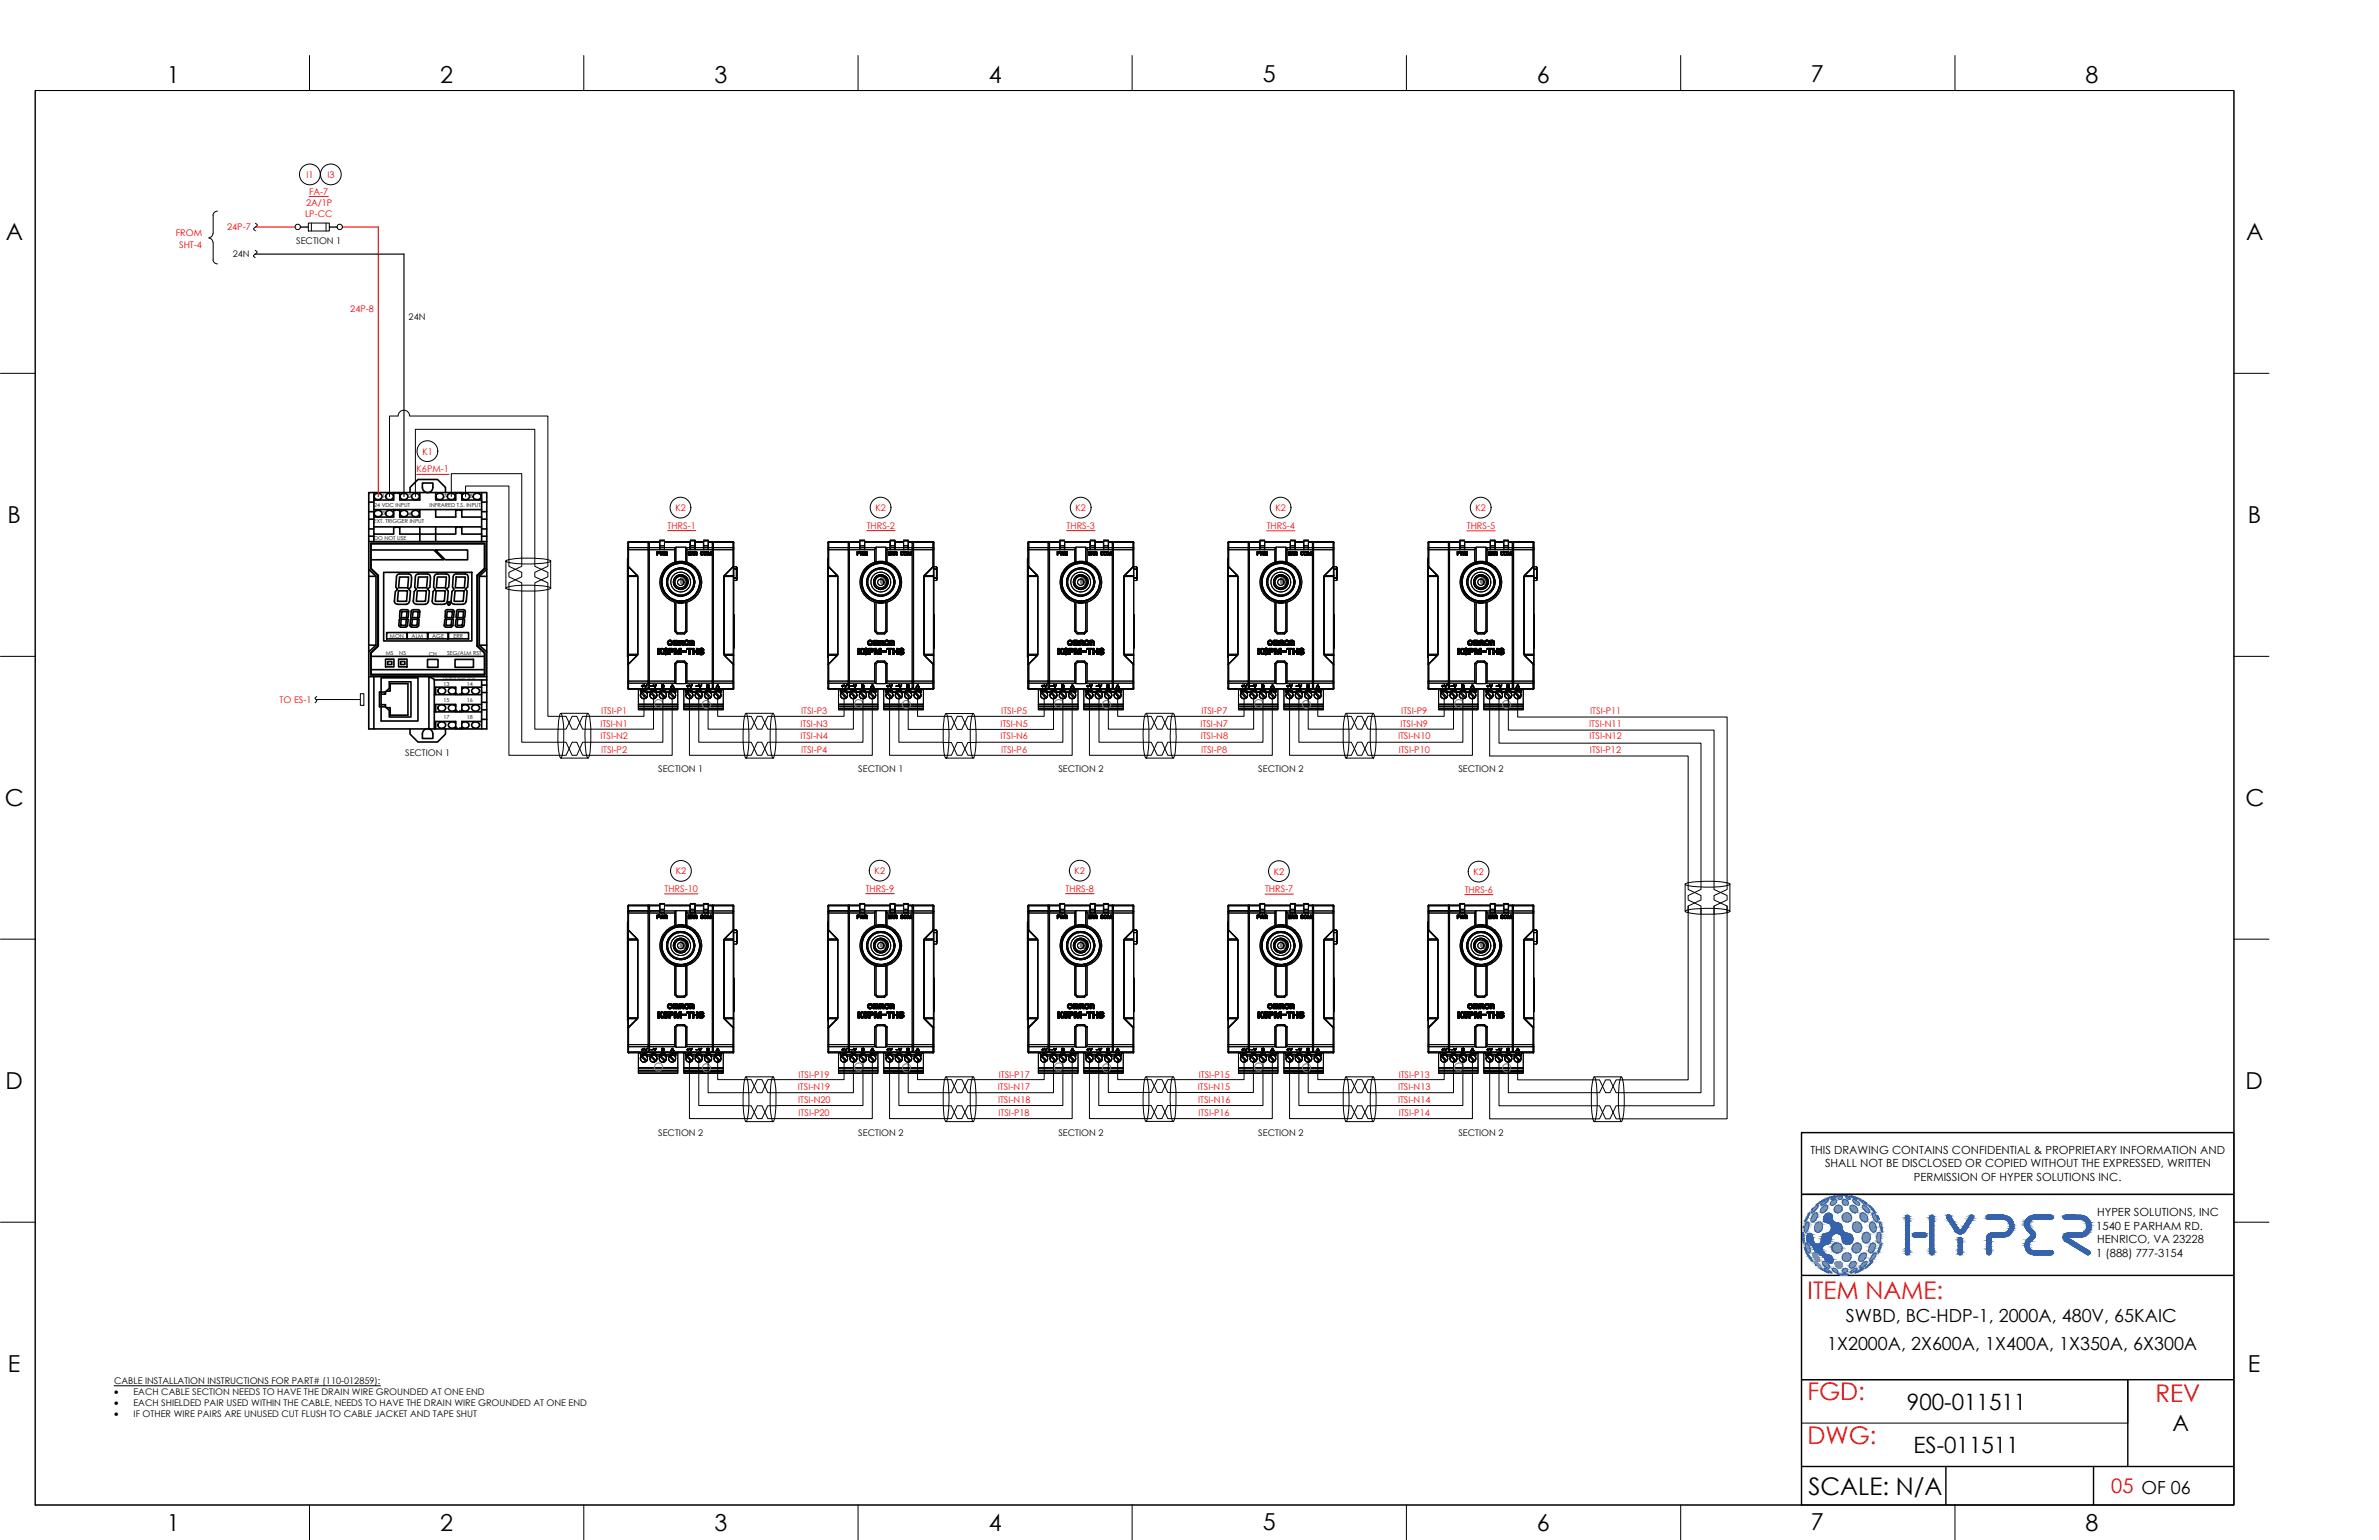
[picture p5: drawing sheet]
<svg xmlns="http://www.w3.org/2000/svg" width="432mm" height="279mm" viewBox="0 0 432 279" stroke-linecap="round" stroke-linejoin="round" font-family="sans-serif">
<defs><g id="words">
<g font-size="4.4" fill="#f00">
<text x="328.1" y="235.8">ITEM NAME:</text>
<text x="328" y="254.1">FGD:</text>
<text x="391.2" y="254.3">REV</text>
<text x="328" y="262">DWG:</text>
</g>
<text font-size="4.4" x="328.3" y="271.2">SCALE: N/A</text>
<g font-size="4.2">
<text x="30.3" y="15">1</text>
<text x="79.9" y="15">2</text>
<text x="129.7" y="15">3</text>
<text x="179.5" y="15">4</text>
<text x="229.2" y="14.9">5</text>
<text x="278.9" y="15">6</text>
<text x="328.7" y="14.9">7</text>
<text x="378.5" y="15">8</text>
<text x="1.1" y="43.6">A</text>
<text x="407.7" y="43.6">A</text>
<text x="1.4" y="95">B</text>
<text x="408" y="95">B</text>
<text x=".9" y="146.3">C</text>
<text x="407.5" y="146.3">C</text>
<text x="1" y="197.6">D</text>
<text x="407.6" y="197.6">D</text>
<text x="1.4" y="248.9">E</text>
<text x="408" y="248.9">E</text>
<text x="30.3" y="277.7">1</text>
<text x="79.9" y="277.7">2</text>
<text x="129.7" y="277.7">3</text>
<text x="179.5" y="277.7">4</text>
<text x="229.2" y="277.7">5</text>
<text x="278.9" y="277.7">6</text>
<text x="328.7" y="277.7">7</text>
<text x="378.5" y="277.7">8</text>
</g>
<g font-size="4.1">
<text x="346.1" y="255.7">900-011511</text>
<text x="347.3" y="263.6">ES-011511</text>
<text x="394.3" y="259.7">A</text>
</g>
<text font-size="3.6" fill="#f00" x="383.2" y="270.9">05 OF 06</text>
<g font-size="3.3">
<text x="335" y="239.9">SWBD, BC-HDP-1, 2000A, 480V, 65KAIC</text>
<text x="331.6" y="245">1X2000A, 2X600A, 1X400A, 1X350A, 6X300A</text>
</g>
<g font-size="2">
<text x="328.6" y="209.3">THIS DRAWING CONTAINS CONFIDENTIAL &amp; PROPRIETARY INFORMATION AND</text>
<text x="331.3" y="211.8">SHALL NOT BE DISCLOSED OR COPIED WITHOUT THE EXPRESSED, WRITTEN</text>
<text x="347.4" y="214.3">PERMISSION OF HYPER SOLUTIONS INC.</text>
<text x="380.6" y="220.6">HYPER SOLUTIONS, INC</text>
<text x="380.5" y="223.1">1540 E PARHAM RD.</text>
<text x="380.6" y="225.6">HENRICO, VA 23228</text>
<text x="380.5" y="228.1">1 (888) 777-3154</text>
</g>
<g font-size="1.8">
<text x="20.7" y="253.1">·</text>
<text x="20.7" y="255.1">·</text>
<text x="20.7" y="257.1">·</text>
</g>
<g font-size="1.7" fill="#f00">
<text x="55.6" y="32.3">I1</text>
<text x="56.1" y="35.3">FA-7</text>
<text x="59.4" y="32.3">I3</text>
<text x="41.2" y="41.8">24P-7</text>
<text x="55.4" y="39.3">LP-CC</text>
<text x="55.5" y="37.3">2A/1P</text>
<text x="31.9" y="42.9">FROM</text>
<text x="32.5" y="44.9">SHT-4</text>
<text x="63.6" y="56.6">24P-8</text>
<text x="76.7" y="82.5">K1</text>
<text x="75.6" y="85.7">K6PM-1</text>
<text x="121.2" y="95.9">THRS-1</text>
<text x="122.6" y="92.7">K2</text>
<text x="157.3" y="95.9">THRS-2</text>
<text x="158.9" y="92.7">K2</text>
<text x="193.6" y="95.9">THRS-3</text>
<text x="195.2" y="92.7">K2</text>
<text x="229.9" y="95.9">THRS-4</text>
<text x="231.5" y="92.7">K2</text>
<text x="266.2" y="95.9">THRS-5</text>
<text x="267.8" y="92.7">K2</text>
<text x="50.8" y="127.5">TO ES-1</text>
<text x="109" y="131.8">ITSI-N1</text>
<text x="109.1" y="129.6">ITSI-P1</text>
<text x="145.3" y="131.8">ITSI-N3</text>
<text x="145.4" y="129.6">ITSI-P3</text>
<text x="181.6" y="131.9">ITSI-N5</text>
<text x="181.7" y="129.6">ITSI-P5</text>
<text x="217.9" y="131.8">ITSI-N7</text>
<text x="218.1" y="129.6">ITSI-P7</text>
<text x="254.2" y="131.8">ITSI-N9</text>
<text x="254.3" y="129.6">ITSI-P9</text>
<text x="288.5" y="131.8">ITSI-N11</text>
<text x="288.6" y="129.6">ITSI-P11</text>
<text x="109" y="134.2">ITSI-N2</text>
<text x="109.1" y="136.5">ITSI-P2</text>
<text x="145.3" y="134.2">ITSI-N4</text>
<text x="145.4" y="136.5">ITSI-P4</text>
<text x="181.6" y="134.2">ITSI-N6</text>
<text x="181.7" y="136.5">ITSI-P6</text>
<text x="217.9" y="134.2">ITSI-N8</text>
<text x="218" y="136.5">ITSI-P8</text>
<text x="253.7" y="134.2">ITSI-N10</text>
<text x="253.9" y="136.5">ITSI-P10</text>
<text x="288.5" y="134.2">ITSI-N12</text>
<text x="288.6" y="136.5">ITSI-P12</text>
<text x="120.6" y="161.8">THRS-10</text>
<text x="122.7" y="158.6">K2</text>
<text x="157.1" y="161.8">THRS-9</text>
<text x="158.8" y="158.6">K2</text>
<text x="193.4" y="161.8">THRS-8</text>
<text x="195" y="158.6">K2</text>
<text x="229.6" y="161.9">THRS-7</text>
<text x="231.2" y="158.7">K2</text>
<text x="265.9" y="162">THRS-6</text>
<text x="267.4" y="158.8">K2</text>
<text x="144.8" y="197.8">ITSI-N19</text>
<text x="144.9" y="195.5">ITSI-P19</text>
<text x="181.1" y="197.8">ITSI-N17</text>
<text x="181.3" y="195.5">ITSI-P17</text>
<text x="217.4" y="197.8">ITSI-N15</text>
<text x="217.6" y="195.5">ITSI-P15</text>
<text x="253.7" y="197.8">ITSI-N13</text>
<text x="253.9" y="195.5">ITSI-P13</text>
<text x="144.9" y="200.1">ITSI-N20</text>
<text x="144.9" y="202.4">ITSI-P20</text>
<text x="181.1" y="200.1">ITSI-N18</text>
<text x="181.2" y="202.4">ITSI-P18</text>
<text x="217.5" y="200.1">ITSI-N16</text>
<text x="217.6" y="202.4">ITSI-P16</text>
<text x="253.7" y="200.1">ITSI-N14</text>
<text x="253.9" y="202.4">ITSI-P14</text>
</g>
<g font-size="1.7">
<text x="42.2" y="46.7">24N</text>
<text x="53.8" y="44.2">SECTION 1</text>
<text x="74.2" y="58">24N</text>
<text x="73.5" y="137.2">SECTION 1</text>
<text x="119.5" y="140.1">SECTION 1</text>
<text x="155.8" y="140.1">SECTION 1</text>
<text x="192.1" y="140.1">SECTION 2</text>
<text x="228.4" y="140.1">SECTION 2</text>
<text x="264.7" y="140.1">SECTION 2</text>
<text x="119.5" y="206">SECTION 2</text>
<text x="155.8" y="206">SECTION 2</text>
<text x="192.1" y="206">SECTION 2</text>
<text x="228.4" y="206">SECTION 2</text>
<text x="264.7" y="206">SECTION 2</text>
<text x="20.7" y="251.1">CABLE INSTALLATION INSTRUCTIONS FOR PART# (110-012859):</text>
<text x="24.2" y="253.1">EACH CABLE SECTION NEEDS TO HAVE THE DRAIN WIRE GROUNDED AT ONE END</text>
<text x="24.2" y="255.1">EACH SHIELDED PAIR USED WITHIN THE CABLE, NEEDS TO HAVE THE DRAIN WIRE GROUNDED AT ONE END</text>
<text x="24.3" y="257.1">IF OTHER WIRE PAIRS ARE UNUSED CUT FLUSH TO CABLE JACKET AND TAPE SHUT</text>
</g>
<g font-size="1">
<text x="67.9" y="95">EXT. TRIGGER INPUT</text>
<text x="67.9" y="91.9">24 VDC INPUT</text>
<text x="69.4" y="90.4">1</text>
<text x="69.4" y="93.5">3</text>
<text x="74.1" y="90.4">2</text>
<text x="74.1" y="93.6">4</text>
<text x="78" y="91.9">INFRARED T.S. INPUT</text>
<text x="80.6" y="90.4">7</text>
<text x="85.3" y="90.4">8</text>
<text x="67.9" y="98">DO NOT USE</text>
<text x="70" y="118.9">MS</text>
<text x="70.8" y="115.7">MON</text>
<text x="72.5" y="118.9">NS</text>
<text x="74.7" y="115.7">ALM</text>
<text x="77.8" y="119">CH</text>
<text x="78.4" y="115.7">AGE</text>
<text x="81.2" y="118.9">SEG/ALM RST</text>
<text x="82.3" y="115.7">ERR</text>
<text x="80.5" y="124.5">13</text>
<text x="84.8" y="124.5">14</text>
<text x="80.5" y="127.3">15</text>
<text x="80.5" y="130.4">17</text>
<text x="84.8" y="127.3">16</text>
<text x="84.8" y="130.4">18</text>
</g>
<text font-size=".7" x="80.4" y="123.3">OUTPUT FUNCTION</text>
</g></defs>
<!-- layer: GRID -->
<path d="M405.4 205.5h-78.4v67.5" fill="none" stroke="#000" stroke-width=".25"/>
<!-- layer: Z_OM_OUTLINE -->
<g fill="none" stroke="#000" stroke-width=".3">
<path d="M66.9 89.4h21.4v42.8h-21.4zM66.9 98.3h21.4M66.9 97.3h1M66.9 96h1M66.9 94.2h1M66.9 92.8h1M66.9 91.1h1M67.3 98.6h20.7v4.6l-1.3 1.2v12.8l1.3 1.2v4.1h-20.7v-4.1l1.3-1.2v-12.8l-1.3-1.2zM67.4 99.8h11.3l1.8 1.8h-13.1M67.4 98.7h20.5v4.4l-1.3 1.3v12.8l1.3 1.3v3.8h-20.5v-3.8l1.3-1.3v-12.8l-1.3-1.3zM67.9 92.5h19.5M67.9 89.4v8.9"/>
<path d="M67.9 95.6h19.5M68 92.8a.69 .69 0 0 1 .9-.2 .69 .69 0 0 1 .4 .8 .71 .71 0 0 1-.9 .3 .71 .71 0 0 1-.5-.7zM68.1 89.7a.65 .65 0 0 1 .9-.1 .65 .65 0 0 1 .1 .9 .65 .65 0 0 1-.9 .1 .65 .65 0 0 1-.1-.9zM70.1 92.8a.66 .66 0 0 1 .9-.2 .66 .66 0 0 1 .2 .9 .67 .67 0 0 1-.8 .2 .67 .67 0 0 1-.3-.9zM70.2 89.7a.64 .64 0 0 1 1-.1 .64 .64 0 0 1-.2 1 .63 .63 0 0 1-.8-.1 .63 .63 0 0 1 0-.8zM71.5 89.4l.1 .1M71.5 92.5l.1 .1M71.5 95.6l.1 .1M71.8 95.6l-.3 .1v1.2h-3.6M71.8 89.4v.1h-.3v1.2h-3.6M71.8 92.5v.1h-.3v1.2h-3.6M72.2 95.6l.4 .1v1.2h10.1v-1.2l.4-.1"/>
<path d="M72.2 89.4v.1h.4v1.2h3.6v-1.3M72.2 92.5v.1h.4v1.2h3.6v-1.3M72.6 89.4l-.2 .1M72.6 92.5l-.2 .1M72.6 95.6l-.2 .1M72.7 89.7a.69 .69 0 0 1 .9-.2 .69 .69 0 0 1 .4 .8 .71 .71 0 0 1-.9 .3 .71 .71 0 0 1-.5-.7zM72.7 92.8a.69 .69 0 0 1 .9-.2 .69 .69 0 0 1 .4 .8 .71 .71 0 0 1-.9 .3 .71 .71 0 0 1-.5-.7zM74.4 89.4v-1l1.5-1.4h3.5l1.5 1.4v1M74.8 92.8a.68 .68 0 0 1 .9-.2 .68 .68 0 0 1 .3 .9 .69 .69 0 0 1-.9 .2 .69 .69 0 0 1-.3-.9zM74.9 89.7a.65 .65 0 0 1 .9-.1 .65 .65 0 0 1 .1 .9 .65 .65 0 0 1-.9 .1 .65 .65 0 0 1-.1-.9zM76.2 95.6v2.7M76.7 88.4a.95 .95 0 0 0 .9 1 .95 .95 0 0 0 1-1"/>
<path d="M76.7 88.4v-.8h1.9v.8M79 99.8h5.9v1.8h-4.1zM79.1 89.4v1.3h3.6v-1.2h.4v-.1M79.1 92.5v1.3h3.6v-1.2h.4v-.1M79.1 95.6v2.7M79.3 89.7a.64 .64 0 0 1 1-.1 .64 .64 0 0 1-.2 1 .63 .63 0 0 1-.8-.1 .63 .63 0 0 1 0-.8zM81.3 89.7a.71 .71 0 0 1 .9-.2 .71 .71 0 0 1 .4 .8 .71 .71 0 0 1-.9 .3 .71 .71 0 0 1-.4-.9zM82.7 89.4l.1 .1M82.7 92.5l.1 .1M82.7 95.6l.1 .1M83.4 89.4v.1h.4v1.2h3.6M83.4 95.6l.4 .1v1.2h3.6"/>
<path d="M83.4 92.5v.1h.4v1.2h3.6M83.8 89.4l-.1 .1M83.8 92.5l-.1 .1M83.8 95.6l-.1 .1M84 89.7a.67 .67 0 0 1 .9-.1 .67 .67 0 0 1 .2 .8 .67 .67 0 0 1-.9 .2 .67 .67 0 0 1-.2-.9zM86.1 89.7a.66 .66 0 0 1 .9-.1 .66 .66 0 0 1 .1 .9 .66 .66 0 0 1-.9 .1 .66 .66 0 0 1-.1-.9zM87.4 89.4v8.9M87.4 97.3h.9M87.4 96h.9M87.4 94.2h.9M87.4 92.8h.9M87.4 91.1h.9"/>
<path d="M66.9 103.3l1.3 1.3v12.5l-1.3 1.2M66.9 117.1h1.3M66.9 104.6h1.3M67.4 119.1h20.5M69.6 103.8h16v12.5h-16zM70 119.6h1.5v1.4h-1.5zM70.2 114.8h3.7v1.1h-3.7zM72.1 109.6h1.7M72.3 107.2h1.7l-.2 1.9h-1.7zM72.3 119.6h1.6v1.4h-1.6zM72.4 113.4l.1 .2 .2 .1M72.5 104.7h1.7l-.2 1.9h-1.7z"/>
<path d="M72.7 113.8h1M72.8 112.4h.9v1.1h-1zM72.9 111h1l-.1 1.1h-1zM73.9 114.8h3.7v1.1h-3.7zM74 113.5l-.4 .2M74.1 104.1l.4 .2 .2 .4M74.2 111l-.1-.3-.2-.1h-1l-.2 .2-.2 1.2 .2 .2-.2 .2-.1 1.1M74.2 104.1h-1.7l-.4 .3-.3 2.2 .4 .3-.4 .4-.2 1.7 .1 .4 .4 .2M74.2 111l-.1 1-.2 .2 .2 .2-.1 1.1M74.3 109.1l-.3 .4-.2 .1M74.4 113.4l.1 .2 .2 .1M74.7 104.8l-.1 1.7-.4 .4 .3 .3-.2 1.9"/>
<path d="M74.7 113.8h1M74.8 112.4h1l-.1 1.1h-1zM75 111h.9l-.1 1.1h-1zM75.6 109.6h1.6M75.7 107.2h1.7l-.2 1.9h-1.6zM75.9 110.6l.2 .1 .1 .3-.1 1-.2 .2 .2 .2-.1 1.1M75.9 110.6h-.9l-.3 .2-.2 1.2 .2 .2-.2 .2-.1 1.1M75.9 104.1l-.4 .3-.1 .2-.1 2 .3 .3-.4 .4-.2 1.7 .2 .4 .3 .2M75.9 104.1l1.8 .1 .3 .2 .1 .3M75.9 104.7h1.7l-.2 1.9h-1.6zM76 113.5l-.3 .2M77.6 119.6h1.9v1.5h-1.9z"/>
<path d="M77.7 114.8h3.6v1.1h-3.6zM77.7 109.1l-.3 .4-.2 .1M78.1 104.8l-.1 1.7-.4 .4 .3 .3-.1 1.9M79 109.6h1.6M79.2 107.2h1.6l-.2 1.9h-1.6zM79.4 104.7h1.6l-.1 1.9h-1.7zM80.6 113.4l.1 .2 .2 .1M80.9 110.9l-.1 1.1 .1 .2-.2 .2-.1 1.1M80.9 113.8h1M81 104.1l.4 .2 .1 .4M81 104.1h-1.6l-.5 .3-.2 2.2 .3 .3-.4 .4-.2 1.7 .2 .4 .4 .2M81 112.4h1l-.1 1.1h-1z"/>
<path d="M81.2 109.1l-.3 .4-.3 .1M81.2 111h.9l-.1 1.1h-.9zM81.3 109.6l.2 .2 .2-.2M81.3 109.4v.2M81.3 109.4l.2-.2 .2 .2M81.4 114.8h3.6v1.1h-3.6zM81.6 104.8l-.2 1.7-.4 .4 .4 .3-.2 1.9M81.7 109.4v.2M82.1 110.6l.2 .1 .1 .3-.1 1-.2 .2 .2 .2-.1 1.1M82.1 110.6h-1l-.3 .3M82.2 113.5l-.3 .2M82.4 109.6h1.7"/>
<path d="M82.6 107.2h1.6l-.1 1.9h-1.7zM82.6 119.6h3.3v1.5h-3.3zM82.6 113.4l.1 .2 .3 .1M82.8 104.1l-.5 .3v.2l-.2 2 .3 .3-.4 .4-.1 1.7 .1 .4 .4 .2M82.8 104.1l1.8 .1 .3 .2 .1 .3M82.8 104.7h1.7l-.2 1.9h-1.7zM82.9 110.9l-.1 1.1 .2 .2-.2 .2-.1 1.1M83 113.8h.9M83.1 112.4h.9l-.1 1.1h-.9zM83.2 111h1l-.2 1.1h-.9zM84.1 110.6l.3 .1 .1 .3-.1 1-.3 .2 .2 .2-.1 1.1M84.2 110.6h-1l-.4 .3"/>
<path d="M84.2 113.5l-.3 .2M84.6 109.1l-.3 .4-.2 .1M85 104.8l-.1 1.7-.4 .4 .3 .3-.2 1.9M87 117.1h1.3M87 104.6h1.3M88.3 103.3l-1.3 1.3v12.5l1.3 1.2M66.9 122.8h21.4M67.4 121.5h20.5M67.9 122.8v9.4M69.2 123h6.7v7.8h-6.7zM69.2 127.8h.8v.5M70 125.5v.4h-.8"/>
<path d="M70.1 125.4h.7v-1.4h3.2v5.8h-3.2v-1.4h-.7M70.4 120h.7v.6h-.7zM70.7 123.7h3.9v6.4h-3.9v-1.2l-.8-.7h-1v-2.6h1l.8-.7zM72.7 120h.8v.6h-.8zM74.4 132.2v1l1.5 1.4h3.5l1.5-1.4v-1M76.9 132.5a.95 .95 0 0 1 1.1-.2 .95 .95 0 0 1 .6 .9v.8h-1.9v-.8zM77.9 132.2v-9.4l.9 .4v9M78.8 126h8.6M78.8 129.2h8.6M78.8 123.4h9.5M79.1 126v-1.3h3.6v1.2l.4 .1M79.1 129.2v-1.4h3.6v1.2h.4v.2"/>
<path d="M79.1 132.2v-1.3h3.6v1.2h.4v.1M79.7 125a.64 .64 0 0 1 .8-.2 .64 .64 0 0 1 .2 .9 .64 .64 0 0 1-.9 .2 .64 .64 0 0 1-.1-.9zM79.7 131.1a.65 .65 0 0 1 .9 0 .65 .65 0 0 1 0 .9 .65 .65 0 0 1-.8 0 .65 .65 0 0 1-.1-.9zM79.8 128a.62 .62 0 0 1 .9 0 .62 .62 0 0 1-.2 .9 .62 .62 0 0 1-.8-.1 .62 .62 0 0 1 .1-.8zM82.7 128.1a.7 .7 0 0 0-.9-.2 .7 .7 0 0 0-.4 .8 .79 .79 0 0 0 1.3 0M82.7 125.1a.7 .7 0 0 0-.9-.3 .7 .7 0 0 0-.4 .8 .79 .79 0 0 0 1.3 0M82.7 131.2a.71 .71 0 0 0-.9-.2 .71 .71 0 0 0-.4 .8 .82 .82 0 0 0 1.3 0M82.8 125.9l-.1 .1M82.8 129l-.1 .2M82.8 132.1l-.1 .1M83.7 125.9l.1 .1M83.7 129l.1 .2"/>
<path d="M83.7 132.1l.1 .1M83.8 125.1a.66 .66 0 0 1 .9-.3 .66 .66 0 0 1 .3 .9 .77 .77 0 0 1-1.2-.1M83.8 128.1a.66 .66 0 0 1 1-.2 .66 .66 0 0 1 .1 1 .8 .8 0 0 1-1.1-.2M83.8 131.2a.66 .66 0 0 1 1-.2 .66 .66 0 0 1 .1 1 .8 .8 0 0 1-1.1-.2M85.7 131.3a.71 .71 0 0 1 .8-.3 .71 .71 0 0 1 .5 .7 .7 .7 0 0 1-.9 .4 .7 .7 0 0 1-.4-.8zM85.8 125a.67 .67 0 0 1 .8-.2 .67 .67 0 0 1 .3 .8 .66 .66 0 0 1-.9 .3 .66 .66 0 0 1-.2-.9zM85.8 128.1a.65 .65 0 0 1 .9-.2 .65 .65 0 0 1 .1 1 .66 .66 0 0 1-.8 .1 .66 .66 0 0 1-.2-.9zM87.4 124.7h-3.6v1.2l-.4 .1M87.4 127.8h-3.6v1.2h-.4v.2M87.4 130.9h-3.6v1.2h-.4v.1M87.4 123.4v8.8M87.4 124.3h.9"/>
<path d="M87.4 125.6h.9M87.4 127.4h.9M87.4 128.8h.9M87.4 130.5h.9"/>
</g>
<!-- layer: PDF_Solid Fills -->
<g fill="#7d7d7d" stroke="#7d7d7d" stroke-width=".18">
<path d="M124.1 104.6h.1z"/>
<path d="M124 106h.4z"/>
<path d="M160.4 104.6h.2z"/>
<path d="M160.1 104.8h.9z"/>
<path d="M159.9 105h1.2z"/>
<path d="M159.9 105.7h1.2z"/>
<path d="M160.3 106h.4z"/>
<path d="M196.7 104.6h.2z"/>
<path d="M196.6 104.6h.4z"/>
<path d="M196.5 104.7h.6z"/>
<path d="M196.6 106h.4z"/>
<path d="M233 104.6h.2z"/>
<path d="M232.9 106h.4z"/>
<path d="M269.3 104.6h.2z"/>
<path d="M269.2 104.6h.4z"/>
<path d="M269 104.8h.9z"/>
<path d="M268.8 105h1.2z"/>
<path d="M268.8 105.7h1.2z"/>
<path d="M268.9 105.9h1z"/>
<path d="M269.2 106h.4z"/>
<path d="M160.4 170.6h.2z"/>
<path d="M160.3 172h.4z"/>
<path d="M196.7 170.6h.2z"/>
<path d="M196.5 170.6h.6z"/>
<path d="M196.6 172h.4z"/>
<path d="M233 170.6h.2z"/>
<path d="M232.9 172h.4z"/>
<path d="M269.3 170.6h.2z"/>
<path d="M269.1 170.6h.6z"/>
<path d="M269.2 172h.4z"/>
<path d="M124.1 170.6h.2z"/>
<path d="M124 172h.4z"/>
<path d="M124.1 104.6h.3zM124 104.6h.4z"/>
<path d="M124 104.6h.4zM124 104.6h.4z"/>
<path d="M124 104.6l.5 .1zM123.9 104.7h.6z"/>
<path d="M123.9 104.7h.6zM123.8 104.7h.7z"/>
<path d="M123.8 104.7l.8 .1zM123.8 104.7l.8 .1h-.8z"/>
<path d="M123.8 104.8h.9zM123.7 104.8h1z"/>
<path d="M123.7 104.8l1.1 .1zM123.7 104.8l1.1 .1h-1.1z"/>
<path d="M123.7 104.9h1.1zM123.7 104.9h1.1z"/>
<path d="M123.7 104.9l1.1 .1zM123.6 105h1.2z"/>
<path d="M123.6 105h1.2zM123.6 105h1.2z"/>
<path d="M123.6 105l1.3 .1-.1-.1zM123.6 105l1.3 .1h-1.4z"/>
<path d="M123.5 105.1l1.4 .1zM123.5 105.1l1.4 .1z"/>
<path d="M123.5 105.2h1.4zM123.5 105.2h1.4h-1.4z"/>
<path d="M123.5 105.2l1.4 .1zM123.5 105.2l1.4 .1z"/>
<path d="M123.5 105.3l1.4 .1zM123.5 105.3l1.4 .1z"/>
<path d="M123.5 105.4h1.4zM123.5 105.4h1.4z"/>
<path d="M123.5 105.4l1.4 .1v-.1zM123.5 105.4l1.4 .1h-1.4zM123.5 105.5h1.4zM123.5 105.5h1.4z"/>
<path d="M123.5 105.5l1.3 .2 .1-.2zM123.5 105.5l1.3 .2h-1.2z"/>
<path d="M123.6 105.7h1.2zM123.6 105.7h1.2z"/>
<path d="M123.6 105.7h1.2zM123.6 105.7h1.2z"/>
<path d="M123.7 105.7h1.1zM123.7 105.7l1 .1z"/>
<path d="M123.7 105.8h1zM123.7 105.8l1 .1z"/>
<path d="M123.7 105.9h.9zM123.7 105.9h1z"/>
<path d="M123.7 105.9h.9zM123.7 105.9l.8 .1z"/>
<path d="M123.9 106h.6zM123.9 106h.6z"/>
<path d="M123.9 106h.6zM123.9 106h.5z"/>
<path d="M124 106h.4zM124 106h.4z"/>
<path d="M124 106h.3zM124.1 106h.2z"/>
<path d="M160.4 104.6h.3zM160.3 104.6h.4z"/>
<path d="M160.3 104.6h.4zM160.3 104.6h.4z"/>
<path d="M160.3 104.6l.5 .1zM160.2 104.7h.6z"/>
<path d="M160.2 104.7h.7zM160.1 104.7h.8z"/>
<path d="M160.1 104.7l.9 .1zM160.1 104.8h.9zM160 104.8h1z"/>
<path d="M160 104.8l1 .1zM160 104.8l1 .1h-1z"/>
<path d="M160 104.9h1.1zM160 104.9h1.1z"/>
<path d="M159.9 104.9l1.2 .1zM159.9 104.9l1.2 .1h-1.2zM159.9 105h1.2z"/>
<path d="M159.9 105l1.3 .1-.1-.1zM159.9 105l1.3 .1h-1.3z"/>
<path d="M159.9 105.1l1.3 .1zM159.9 105.1l1.3 .1z"/>
<path d="M159.8 105.2h1.4zM159.8 105.2h1.4z"/>
<path d="M159.8 105.2l1.4 .1zM159.8 105.2l1.4 .1z"/>
<path d="M159.8 105.3l1.4 .1zM159.8 105.3l1.4 .1z"/>
<path d="M159.8 105.4h1.4zM159.8 105.4h1.4z"/>
<path d="M159.8 105.4l1.4 .1v-.1zM159.8 105.4l1.4 .1h-1.4z"/>
<path d="M159.8 105.5h1.4zM159.8 105.5h1.4z"/>
<path d="M159.8 105.5l1.3 .2 .1-.2zM159.8 105.5l1.3 .2h-1.2zM159.9 105.7h1.2z"/>
<path d="M159.9 105.7h1.2zM159.9 105.7h1.2z"/>
<path d="M159.9 105.7h1.2zM159.9 105.7l1.1 .1z"/>
<path d="M160 105.8h1zM160 105.8l1 .1zM160.1 105.9h.9zM160.1 105.9h.9z"/>
<path d="M160.1 105.9h.9zM160.1 105.9l.8 .1z"/>
<path d="M160.1 106h.8zM160.1 106h.7z"/>
<path d="M160.2 106h.6zM160.2 106h.5z"/>
<path d="M160.3 106h.4zM160.3 106h.4z"/>
<path d="M160.4 106h.2zM160.3 106h.3z"/>
<path d="M196.7 104.6h.3zM196.6 104.6h.4zM196.6 104.6h.4z"/>
<path d="M196.6 104.6l.5 .1zM196.5 104.7h.6zM196.5 104.7h.6z"/>
<path d="M196.5 104.7l.7 .1zM196.4 104.8h.8z"/>
<path d="M196.4 104.8h.9zM196.3 104.8h1z"/>
<path d="M196.3 104.8l1.1 .1zM196.3 104.8l1.1 .1h-1.1z"/>
<path d="M196.3 104.9h1.1zM196.3 104.9h1.1z"/>
<path d="M196.3 104.9l1.1 .1zM196.3 104.9l1.1 .1h-1.2zM196.2 105h1.2zM196.2 105h1.2z"/>
<path d="M196.2 105l1.3 .1-.1-.1zM196.2 105l1.3 .1h-1.4z"/>
<path d="M196.1 105.1l1.4 .1zM196.1 105.1l1.4 .1z"/>
<path d="M196.1 105.2h1.4zM196.1 105.2h1.4h-1.4z"/>
<path d="M196.1 105.2l1.4 .1zM196.1 105.2l1.4 .1z"/>
<path d="M196.1 105.3l1.4 .1zM196.1 105.3l1.4 .1z"/>
<path d="M196.1 105.4h1.4zM196.1 105.4h1.4z"/>
<path d="M196.1 105.4l1.4 .1v-.1zM196.1 105.4l1.4 .1h-1.4zM196.1 105.5h1.4zM196.1 105.5h1.4z"/>
<path d="M196.1 105.5l1.3 .2 .1-.2zM196.1 105.5l1.3 .2h-1.2zM196.2 105.7h1.2zM196.2 105.7h1.2z"/>
<path d="M196.2 105.7h1.2zM196.2 105.7h1.2z"/>
<path d="M196.3 105.7l1.1 .1zM196.3 105.7l1.1 .1z"/>
<path d="M196.3 105.8h1.1zM196.3 105.8l1 .1z"/>
<path d="M196.3 105.9h1zM196.3 105.9h.9z"/>
<path d="M196.4 105.9h.8zM196.4 105.9l.7 .1zM196.5 106h.6zM196.5 106h.6z"/>
<path d="M196.5 106h.6zM196.5 106h.5z"/>
<path d="M196.6 106h.4zM196.6 106h.4z"/>
<path d="M196.6 106h.3zM196.7 106h.2z"/>
<path d="M233 104.6h.3zM232.9 104.6h.4z"/>
<path d="M232.9 104.6h.4zM232.9 104.6h.4z"/>
<path d="M232.9 104.6l.5 .1zM232.8 104.7h.6z"/>
<path d="M232.8 104.7h.7zM232.7 104.7h.8z"/>
<path d="M232.7 104.7l.9 .1zM232.7 104.7l.9 .1h-.9z"/>
<path d="M232.7 104.8h.9zM232.7 104.8h.9z"/>
<path d="M232.7 104.8l.9 .1zM232.7 104.8l.9 .1h-1z"/>
<path d="M232.6 104.9h1.1zM232.6 104.9h1.1z"/>
<path d="M232.5 104.9l1.2 .1zM232.5 104.9l1.2 .1h-1.2z"/>
<path d="M232.5 105h1.3zM232.5 105h1.3z"/>
<path d="M232.5 105l1.3 .1v-.1zM232.5 105l1.3 .1h-1.3z"/>
<path d="M232.5 105.1l1.3 .1zM232.5 105.1l1.3 .1z"/>
<path d="M232.4 105.2h1.4zM232.4 105.2h1.4z"/>
<path d="M232.4 105.2l1.4 .1zM232.4 105.2l1.4 .1z"/>
<path d="M232.4 105.3l1.4 .1zM232.4 105.3l1.4 .1z"/>
<path d="M232.4 105.4h1.4zM232.4 105.4h1.4z"/>
<path d="M232.4 105.4l1.4 .1v-.1zM232.4 105.4l1.4 .1h-1.3zM232.5 105.5h1.3zM232.5 105.5h1.3z"/>
<path d="M232.5 105.5l1.3 .2v-.2zM232.5 105.5l1.3 .2h-1.3z"/>
<path d="M232.5 105.7h1.2zM232.5 105.7h1.3z"/>
<path d="M232.5 105.7h1.2zM232.5 105.7h1.2z"/>
<path d="M232.6 105.7h1.1zM232.6 105.7l1 .1z"/>
<path d="M232.6 105.8h1zM232.6 105.8l1 .1z"/>
<path d="M232.7 105.9h.9zM232.7 105.9h.9z"/>
<path d="M232.7 105.9h.9zM232.7 105.9l.8 .1z"/>
<path d="M232.8 106h.6zM232.8 106h.7z"/>
<path d="M232.8 106h.6zM232.8 106h.5z"/>
<path d="M232.9 106h.4zM232.9 106h.4z"/>
<path d="M233 106h.2zM232.9 106h.3z"/>
<path d="M269.3 104.6h.3zM269.2 104.6h.4zM269.2 104.6h.4z"/>
<path d="M269.2 104.6l.5 .1zM269.1 104.7h.6z"/>
<path d="M269.1 104.7h.7zM269.1 104.7h.7z"/>
<path d="M269.1 104.7l.8 .1zM269.1 104.7l.8 .1h-.9zM268.9 104.8h1z"/>
<path d="M268.9 104.8l1.1 .1zM268.9 104.8l1.1 .1h-1.1z"/>
<path d="M268.9 104.9h1.1zM268.9 104.9h1.1z"/>
<path d="M268.9 104.9l1.1 .1zM268.9 104.9l1.1 .1h-1.2zM268.8 105h1.2z"/>
<path d="M268.8 105l1.3 .1-.1-.1zM268.8 105l1.3 .1h-1.4z"/>
<path d="M268.7 105.1l1.4 .1zM268.7 105.1l1.4 .1z"/>
<path d="M268.7 105.2h1.4zM268.7 105.2h1.4z"/>
<path d="M268.7 105.2l1.4 .1zM268.7 105.2l1.4 .1z"/>
<path d="M268.7 105.3l1.4 .1zM268.7 105.3l1.4 .1z"/>
<path d="M268.7 105.4h1.4zM268.7 105.4h1.4z"/>
<path d="M268.7 105.4l1.4 .1v-.1zM268.7 105.4l1.4 .1h-1.4z"/>
<path d="M268.7 105.5h1.4zM268.7 105.5h1.4z"/>
<path d="M268.7 105.5l1.3 .2 .1-.2zM268.7 105.5l1.3 .2h-1.2zM268.8 105.7h1.2z"/>
<path d="M268.8 105.7h1.2zM268.8 105.7h1.2z"/>
<path d="M268.9 105.7h1.1zM268.9 105.7l1.1 .1z"/>
<path d="M268.9 105.8h1.1zM268.9 105.8l1 .1zM268.9 105.9h1z"/>
<path d="M269 105.9h.9zM269 105.9l.8 .1z"/>
<path d="M269.1 106h.7zM269.1 106h.6z"/>
<path d="M269.1 106h.6zM269.1 106h.6z"/>
<path d="M269.2 106h.5zM269.2 106h.4z"/>
<path d="M269.4 106h.1zM269.2 106h.3z"/>
<path d="M160.4 170.6h.3zM160.3 170.6h.4z"/>
<path d="M160.3 170.6h.4zM160.3 170.6h.4z"/>
<path d="M160.3 170.6h.5zM160.2 170.6h.6z"/>
<path d="M160.2 170.6h.7zM160.1 170.6h.8z"/>
<path d="M160.1 170.6l.9 .1zM160.1 170.7h.9z"/>
<path d="M160.1 170.7h.9zM160.1 170.7h.9z"/>
<path d="M160 170.7l1 .1zM160 170.7l1 .1h-1z"/>
<path d="M160 170.8h1.1zM159.9 170.8h1.2z"/>
<path d="M159.9 170.8l1.2 .1zM159.9 170.8l1.2 .1h-1.2z"/>
<path d="M159.9 170.9h1.2zM159.9 170.9h1.2z"/>
<path d="M159.9 170.9l1.3 .1zM159.9 170.9l1.3 .1z"/>
<path d="M159.9 171l1.3 .1zM159.9 171l1.3 .1z"/>
<path d="M159.8 171.1l1.4 .1v-.1zM159.8 171.1l1.4 .1h-1.4zM159.8 171.2h1.4zM159.8 171.2h1.4z"/>
<path d="M159.8 171.2l1.4 .1v-.1zM159.8 171.2l1.4 .1h-1.4z"/>
<path d="M159.8 171.3l1.4 .1zM159.8 171.3l1.4 .1z"/>
<path d="M159.8 171.4l1.4 .1zM159.8 171.4l1.4 .1z"/>
<path d="M159.8 171.5h1.4zM159.8 171.5h1.4z"/>
<path d="M159.8 171.5h1.4zM159.8 171.5l1.3 .1z"/>
<path d="M159.9 171.6h1.2zM159.9 171.6h1.2z"/>
<path d="M159.9 171.6h1.2zM159.9 171.6l1.2 .1z"/>
<path d="M159.9 171.7h1.2zM159.9 171.7h1.1z"/>
<path d="M160 171.7h1zM160 171.7l1 .1z"/>
<path d="M160.1 171.8h.9zM160.1 171.8h.9z"/>
<path d="M160.1 171.8h.9zM160.1 171.8l.8 .1z"/>
<path d="M160.1 171.9h.8zM160.1 171.9h.7z"/>
<path d="M160.2 171.9h.6zM160.2 171.9l.5 .1z"/>
<path d="M160.3 172h.4zM160.3 172h.4z"/>
<path d="M160.4 172h.2zM160.3 172h.3z"/>
<path d="M196.7 170.6h.3zM196.6 170.6h.4z"/>
<path d="M196.6 170.6h.4zM196.6 170.6h.4z"/>
<path d="M196.6 170.6h.5zM196.5 170.6h.6zM196.5 170.6h.6z"/>
<path d="M196.5 170.6l.7 .1zM196.4 170.7h.8z"/>
<path d="M196.4 170.7h.9zM196.4 170.7h.9z"/>
<path d="M196.3 170.7l1.1 .1zM196.3 170.7l1.1 .1h-1.1zM196.3 170.8h1.1zM196.3 170.8h1.1z"/>
<path d="M196.3 170.8l1.1 .1zM196.3 170.8l1.1 .1h-1.2z"/>
<path d="M196.2 170.9h1.2zM196.2 170.9h1.2z"/>
<path d="M196.2 170.9l1.3 .1zM196.2 170.9l1.3 .1h-1.4z"/>
<path d="M196.1 171l1.4 .1zM196.1 171l1.4 .1z"/>
<path d="M196.1 171.1l1.4 .1v-.1zM196.1 171.1l1.4 .1h-1.4zM196.1 171.2h1.4zM196.1 171.2h1.4z"/>
<path d="M196.1 171.2l1.4 .1v-.1zM196.1 171.2l1.4 .1h-1.4z"/>
<path d="M196.1 171.3l1.4 .1zM196.1 171.3l1.4 .1z"/>
<path d="M196.1 171.4h1.4zM196.1 171.4l1.4 .1z"/>
<path d="M196.1 171.5h1.4zM196.1 171.5h1.4z"/>
<path d="M196.1 171.5h1.4zM196.1 171.5l1.3 .1z"/>
<path d="M196.2 171.6h1.2zM196.2 171.6h1.2z"/>
<path d="M196.2 171.6h1.2zM196.2 171.6l1.2 .1z"/>
<path d="M196.3 171.7h1.1zM196.3 171.7h1.1z"/>
<path d="M196.3 171.7h1.1zM196.3 171.7l1 .1z"/>
<path d="M196.3 171.8h1zM196.3 171.8h.9z"/>
<path d="M196.4 171.8h.8zM196.4 171.8l.7 .1z"/>
<path d="M196.5 171.9h.6zM196.5 171.9h.6z"/>
<path d="M196.5 171.9h.6zM196.5 171.9l.5 .1z"/>
<path d="M196.6 172h.4zM196.6 172h.4z"/>
<path d="M196.6 172h.3zM196.7 172h.2z"/>
<path d="M233 170.6h.3zM232.9 170.6h.4z"/>
<path d="M232.9 170.6h.4zM232.9 170.6h.4z"/>
<path d="M232.9 170.6h.5zM232.8 170.6h.6z"/>
<path d="M232.8 170.6h.7zM232.7 170.6h.8z"/>
<path d="M232.7 170.6l.9 .1zM232.7 170.7h.9z"/>
<path d="M232.7 170.7h.9zM232.7 170.7h.9z"/>
<path d="M232.7 170.7l.9 .1zM232.6 170.8h1z"/>
<path d="M232.6 170.8h1.1zM232.5 170.8h1.2z"/>
<path d="M232.5 170.8l1.2 .1zM232.5 170.8l1.2 .1h-1.2z"/>
<path d="M232.5 170.9h1.3zM232.5 170.9h1.3z"/>
<path d="M232.5 170.9l1.3 .1zM232.5 170.9l1.3 .1h-1.3z"/>
<path d="M232.5 171l1.3 .1zM232.4 171.1h1.4z"/>
<path d="M232.4 171.1l1.4 .1v-.1zM232.4 171.1l1.4 .1h-1.4zM232.4 171.2h1.4zM232.4 171.2h1.4z"/>
<path d="M232.4 171.2l1.4 .1v-.1zM232.4 171.2l1.4 .1h-1.4z"/>
<path d="M232.4 171.3l1.4 .1zM232.4 171.3l1.4 .1z"/>
<path d="M232.4 171.4l1.4 .1zM232.4 171.4l1.4 .1z"/>
<path d="M232.5 171.5h1.3zM232.5 171.5h1.3z"/>
<path d="M232.5 171.5h1.3zM232.5 171.5l1.3 .1z"/>
<path d="M232.5 171.6h1.3zM232.5 171.6h1.2z"/>
<path d="M232.5 171.6h1.2zM232.5 171.6l1.2 .1z"/>
<path d="M232.6 171.7h1.1zM232.6 171.7h1z"/>
<path d="M232.6 171.7h1zM232.6 171.7l1 .1z"/>
<path d="M232.7 171.8h.9zM232.7 171.8h.9z"/>
<path d="M232.7 171.8h.9zM232.7 171.8l.8 .1z"/>
<path d="M232.8 171.9h.7zM232.8 171.9h.6z"/>
<path d="M232.8 171.9h.6zM232.8 171.9l.5 .1z"/>
<path d="M232.9 172h.4zM232.9 172h.4z"/>
<path d="M233 172h.2zM232.9 172h.3z"/>
<path d="M269.3 170.6h.3zM269.2 170.6h.4z"/>
<path d="M269.2 170.6h.4zM269.2 170.6h.4z"/>
<path d="M269.2 170.6h.5zM269.1 170.6h.6zM269.1 170.6h.6z"/>
<path d="M269.1 170.6l.8 .1zM269 170.7h.9z"/>
<path d="M269 170.7h.9zM268.9 170.7h1z"/>
<path d="M268.9 170.7l1.1 .1zM268.9 170.7l1.1 .1h-1.1z"/>
<path d="M268.9 170.8h1.1zM268.9 170.8h1.1z"/>
<path d="M268.9 170.8l1.1 .1zM268.9 170.8l1.1 .1h-1.2z"/>
<path d="M268.8 170.9h1.2zM268.8 170.9h1.2z"/>
<path d="M268.8 170.9l1.3 .1zM268.8 170.9l1.3 .1h-1.4z"/>
<path d="M268.7 171l1.4 .1zM268.7 171l1.4 .1z"/>
<path d="M268.7 171.1l1.4 .1v-.1zM268.7 171.1l1.4 .1h-1.4zM268.7 171.2h1.4zM268.7 171.2h1.4z"/>
<path d="M268.7 171.2l1.4 .1v-.1zM268.7 171.2l1.4 .1h-1.4z"/>
<path d="M268.7 171.3l1.4 .1zM268.7 171.3l1.4 .1z"/>
<path d="M268.7 171.4l1.4 .1zM268.7 171.4l1.4 .1z"/>
<path d="M268.7 171.5h1.4zM268.7 171.5h1.4z"/>
<path d="M268.7 171.5h1.4zM268.7 171.5l1.3 .1z"/>
<path d="M268.8 171.6h1.2zM268.8 171.6h1.2z"/>
<path d="M268.8 171.6h1.2zM268.8 171.6l1.2 .1z"/>
<path d="M268.9 171.7h1.1zM268.9 171.7h1.1z"/>
<path d="M268.9 171.7h1.1zM268.9 171.7l1 .1z"/>
<path d="M268.9 171.8h1zM268.9 171.8h1z"/>
<path d="M269 171.8h.9zM269 171.8l.8 .1z"/>
<path d="M269.1 171.9h.7zM269.1 171.9h.6z"/>
<path d="M269.1 171.9h.6zM269.1 171.9l.6 .1z"/>
<path d="M269.2 172h.5zM269.2 172h.4z"/>
<path d="M269.4 172h.1zM269.2 172h.3z"/>
<path d="M124.1 170.6h.3zM124 170.6h.4z"/>
<path d="M124 170.6h.4zM124 170.6h.4z"/>
<path d="M124 170.6h.5zM123.9 170.6h.6z"/>
<path d="M123.9 170.6h.6zM123.9 170.6h.6z"/>
<path d="M123.9 170.6l.7 .1zM123.8 170.7h.8z"/>
<path d="M123.8 170.7h.9zM123.8 170.7h.9z"/>
<path d="M123.7 170.7l1.1 .1zM123.7 170.7l1.1 .1h-1.1zM123.7 170.8h1.1zM123.7 170.8h1.1z"/>
<path d="M123.7 170.8l1.1 .1zM123.6 170.9h1.2z"/>
<path d="M123.6 170.9h1.2zM123.6 170.9h1.2z"/>
<path d="M123.6 170.9l1.3 .1zM123.6 170.9l1.3 .1h-1.4z"/>
<path d="M123.5 171l1.4 .1zM123.5 171l1.4 .1z"/>
<path d="M123.5 171.1l1.4 .1v-.1zM123.5 171.1l1.4 .1h-1.4zM123.5 171.2h1.4zM123.5 171.2h1.4z"/>
<path d="M123.5 171.2l1.4 .1v-.1zM123.5 171.2l1.4 .1h-1.4z"/>
<path d="M123.5 171.3h1.4zM123.5 171.3l1.4 .1z"/>
<path d="M123.5 171.4l1.4 .1zM123.5 171.4l1.4 .1z"/>
<path d="M123.5 171.5h1.4zM123.5 171.5h1.4z"/>
<path d="M123.5 171.5h1.4zM123.5 171.5l1.3 .1z"/>
<path d="M123.6 171.6h1.2zM123.6 171.6h1.2z"/>
<path d="M123.6 171.6h1.2zM123.6 171.6l1.2 .1z"/>
<path d="M123.7 171.7h1.1zM123.7 171.7h1z"/>
<path d="M123.7 171.7h1zM123.7 171.7l1 .1z"/>
<path d="M123.7 171.8h1zM123.7 171.8h.9z"/>
<path d="M123.7 171.8h.9zM123.7 171.8l.8 .1z"/>
<path d="M123.9 171.9h.6zM123.9 171.9h.6z"/>
<path d="M123.9 171.9h.6zM123.9 171.9l.5 .1z"/>
<path d="M124 172h.4zM124 172h.4z"/>
<path d="M124 172h.3zM124.1 172h.2z"/>
</g>
<!-- layer: PDF_Geometry -->
<g fill="none" stroke="#000" stroke-width=".18">
<path d="M114 98.5l.1-.1v1M114 98.5v2.8M114.1 98.3h-.1v26.7l.1 .1M114.1 98.3l-.1 .2M114.1 98.3v.1h3.5v-.1M114.1 98.4h3.5v1.3h-3.5v-.3h3.5h-3.5zM114.1 99.4h-.1M114.1 99.4v.3h-.1h.1v3.1h-.1v-1.5M114.1 99.7h3.5v23.9h-3.5v-3.1l1.7-1.7v-14.3l-1.7-1.7zM114.1 98.3h5.7M117.6 98.3h2.1M117.6 98.6h.3h-.3"/>
<path d="M117.6 98.3h-3.6v.2M117.6 98.4h.3M117.6 98.3v26.8h-3.5M117.6 99.4h.3M117.6 99.8h.3M117.9 98.4h1.8v1.3h-1.8v-.3h1.8h-1.8zM119.7 98.5h.1M119.7 98.3v.1h-1.8v-.1v26.8h11.4v-26.8h3.8M119.7 98.3v1.4h.9M119.7 99.1h.1M119.7 99.6h.1M119.7 99.2h.1"/>
<path d="M119.8 98.8h.1M119.8 98.1h.8v.9h-.8zM119.8 98h.8v.1h-.8zM119.8 99h.8v.3h-.8zM119.8 99.3h.8v.4h-.8zM119.8 98.3v1.4M119.8 99.7h.8M120.6 98.3h.1M120.6 98.5h.1M120.6 98.8h.1M120.6 99.1h.1M120.6 99.6h.1"/>
<path d="M120.6 99.2h.1M120.6 98.3v.1h4.7v-.1v.1h-4.7v1h4.7v-1v1.3h.9M120.6 98.1v-.1h-.8v.3M120.6 98.3v1.4M120.6 99.4h2l-.1 .3h-1.9zM120.6 98.3h4.7M120.6 98.1v1.6M122.6 99.4l.1-.1v2.6l-.2 .1v-2.4zM124.5 99.3l.2 .3v2.4l-.2-.1zM124.5 99.4h.8v.3h-.6zM125.3 98.5h.1M125.3 99.1h.1"/>
<path d="M125.3 98.8h.1M125.3 99.6h.1M125.3 99.2h.1M125.3 98h.9v.3M125.3 98v.1h.9M125.3 98.1h.9v.9h-.9zM125.3 98v.3M125.3 99h.9v.3h-.9zM125.3 99.3h.9v.4h-.9zM125.3 98h.9v.1M125.3 98.3v1.4M125.3 99.7h.9"/>
<path d="M126.2 98.3h.1M126.2 98.5h.1M126.2 99.1h.1M126.2 98.8h.1M126.2 99.6h.1M126.2 99.2h.1M126.2 98.3v.1h1.5v-.1v1.4h.9M126.2 98.3v1.4M126.2 98.4h1.5v1h-1.5zM126.2 99.4h1.5v.3h-1.5zM126.2 98.3h1.5M127.7 98.5h.1"/>
<path d="M127.7 99.1h.1M127.7 98.8h.1M127.7 99.6h.1M127.7 99.2h.1M127.7 98h.9v1.7h-.9zM127.7 98.3v.7h.9v-.7M127.7 98.3v-.3h.9v.3M127.7 98.1h.9h-.9M127.7 99h.9v.3h-.9zM127.7 99.3h.9v.4h-.9zM128.6 98.3h.1M128.6 98.5h.1"/>
<path d="M128.6 99.1h.1M128.6 98.8h.1M128.6 99.6h.1M128.6 99.2h.1M128.6 98.3v.1h.7M128.6 98.4h.7v1h-.7zM128.6 98.3v1.4M128.6 99.4h.7v.3h-.7zM128.6 98.3h4.5M129.3 98.4h.2M129.3 98.6h.2M129.3 99.4h.2"/>
<path d="M129.3 99.8h.2M129.5 98.4h3.6v1h-3.6zM129.5 99.4h3.6v.3h-3.6zM129.5 99.7h3.6v3.1l-1.7 1.7v14.3l1.7 1.7v3.1h-3.6zM133.1 98.3l.1 .1M133.1 98.3v.1M133.1 98.3v.1h-3.6v-.1v26.8l3.7-.1v-13.5M133.1 98.4l.1 .1v.9h-.1zM133.1 99.7v3.1h.1h-.1h.1M133.1 99.7h.1M133.2 98.4v.1l-.1-.1M133.2 99.4h-.1v.3"/>
<path d="M133.2 98.4v6.9h.4M150.3 98.5l.1-.1v1M150.3 98.5v2.8M150.4 98.3h-.1v26.7l.1 .1M150.4 98.3l-.1 .2M150.4 98.3v.1h3.6v-.1M150.4 98.4h3.6v1.3h-3.6v-.3h3.6h-3.6zM150.4 99.4h-.1M150.4 99.4v.3h-.1h.1v3.1h-.1v-1.5M150.4 99.7h3.6v23.9h-3.6v-3.1l1.7-1.8v-14.2l-1.7-1.7zM150.4 98.3h5.6M154 98.3h2"/>
<path d="M154 98.6h.2h-.2M154 98.3h-3.7v.2M154 98.4h.2M154 98.3v26.8h-3.6M154 99.4h.2M154 99.8h.2M154.2 98.4h1.8v1.3h-1.8v-.3h1.8h-1.8zM156 98.3h.1M156 98.5h.1M156 99.1h.1M156 98.8h.1M156 98.3v.1h-1.8v-.1v26.8h11.4v-26.8h3.7"/>
<path d="M156 99.2h.1M156 99.6h.1M156 98.1h.9v.9h-.9zM156 98h.9v.1h-.9zM156 98.3v1.4M156 99h.9v.3h-.9zM156 99.3h.9v.4h-.9zM156 99.7h.9M156.9 98.3h.1M156.9 98.5h.1M156.9 98.8h.1M156.9 99.1h.1"/>
<path d="M156.9 99.6h.1M156.9 99.2h.1M156.9 98.1v-.1h-.9v.3M156.9 98.3v1.4M156.9 99.4h2l-.1 .3h-1.9zM156.9 98.3h4.7M156.9 98.1v1.6M159 99.3v2.6l-.2 .1v-2.3zM160.8 99.3l.2 .3v2.4l-.2-.1zM160.8 99.4h.8v.3h-.6zM161.6 98.3h.1M161.6 98.5h.1"/>
<path d="M161.6 98.8h.1M161.6 99.1h.1M161.6 99.6h.1M161.6 99.2h.1M161.6 98.3v.1h-4.7v-.1M161.6 98.3v.1h-4.7v1h4.7v-1v1.3M161.6 98h.8v.3M161.6 98v.1h.8M161.6 98.1h.8v.9h-.8zM161.6 98v.3M161.6 99h.8v.3h-.8zM161.6 99.3h.8v.4h-.8z"/>
<path d="M161.6 98h.8v.1M161.6 99.7h.8M161.6 98.3v1.4M162.4 98.5h.1M162.4 98.3h1.6M162.4 99.1h.1M162.4 98.8h.1M162.4 99.6h.1M162.4 99.2h.1M162.4 98.3v1.4M162.5 98.4h1.5v1h-1.5zM162.5 99.4h1.5v.3h-1.5z"/>
<path d="M164 98.3h.1M164 98.5h.1M164 99.1h.1M164 98.8h.1M164 99.6h.1M164 99.2h.1M164 98.3v.1h-1.5v-.1v1.4h-.9M164 99.7h.8v-1.7h-.8v1.7M164 98.3v.7h.8v-.7M164 98.3v-.3h.8v.3M164 98.1h.8h-.8M164 99h.8v.3h-.8z"/>
<path d="M164 99.3h.8v.4h-.8zM164 98.3v1.4M164.8 98.5h.1M164.8 98.3h4.5M164.8 99.1h.1M164.8 99.6h.1M164.8 99.2h.1M164.9 98.8h.1M164.9 98.4h.7v1h-.7zM164.9 99.4h.7v.3h-.7zM165.6 98.4h-.7v-.1v1.4h-.9M165.6 98.4h.2"/>
<path d="M165.6 98.6h.2M165.6 99.4h.2M165.6 99.8h.2M165.8 98.4h3.5v1h-3.5zM165.8 99.4h3.5v.3h-3.5zM165.8 99.7h3.5v3.1l-1.6 1.7v14.3l1.6 1.7v3.1h-3.5zM169.3 98.3l.2 .1M169.3 98.3l.1 .1M169.3 98.3v.1h-3.5v-.1v26.8l3.7-.1v-13.5M169.3 98.4l.2 .1v.9h-.2zM169.5 99.7h-.2v3.1h.2M169.5 99.7h.1"/>
<path d="M169.5 98.4v.1l-.1-.1M169.5 99.4h-.2v.3h.2M169.5 98.4v6.9h.5M186.6 98.5l.1-.1v1M186.6 98.5v2.8M186.7 98.3l-.1 .1v26.6l.1 .1M186.7 98.3v.1l-.1 .1M186.7 98.3v.1h3.5v-.1M186.7 98.4h3.5v1.3h-3.5v-.3h3.5h-3.5zM186.7 99.4h-.1M186.7 99.4v.3h-.1h.1v3.1h-.1v-1.5M186.7 99.7h3.5v23.9h-3.5v-3.1l1.7-1.7v-14.3l-1.7-1.7z"/>
<path d="M186.7 98.3h5.7M190.2 98.3h2.2M190.2 98.6h.3h-.3M190.2 98.3h-3.6v.2M190.2 98.4h.3M190.2 98.3v26.8h-3.5M190.2 99.4h.3M190.2 99.8h.3M190.5 98.4h1.9v1.3h-1.9v-.3h1.9h-1.9zM192.4 98.3h.1M192.4 98.5h.1M192.4 99.1h.1"/>
<path d="M192.4 98.8h.1M192.4 98.3v.1h-1.9v-.1v26.8h11.4v-26.8h3.8M192.4 99.2h.1M192.4 99.6h.1M192.4 98.1h.8v.9h-.8zM192.4 98h.8v.1h-.8zM192.4 98.3v1.4M192.4 99h.8v.3h-.8zM192.4 99.3h.8v.4h-.8zM192.4 99.7h.8M193.2 98.5h.1M193.2 98.1v-.1h-.8v.3"/>
<path d="M193.2 98.3h4.7M193.2 99.1h.1M193.2 99.6h.1M193.2 99.2h.1M193.2 98.1v1.6M193.3 98.8h.1M193.3 99.4h1.9l-.1 .3h-1.8zM195.3 99.3v2.6l-.2 .1v-2.4zM197.1 99.3l.2 .4v2.3l-.2-.1zM197.1 99.4h.8v.3h-.6zM197.9 98.5h.1M197.9 99.1h.1"/>
<path d="M197.9 98.8h.1M197.9 99.6h.1M197.9 99.2h.1M197.9 98h.9v.3M197.9 98v.1h.9M197.9 98.1h.9v.9h-.9zM197.9 98v.3M197.9 99h.9v.3h-.9zM197.9 99.3h.9v.4h-.9zM197.9 98h.9v.1M197.9 99.7h.9M197.9 98.3v1.4"/>
<path d="M198.8 98.5h.1M198.8 98.3h1.5M198.8 99.1h.1M198.8 98.8h.1M198.8 99.6h.1M198.8 99.2h.1M198.8 98.3v1.4M198.8 98.4h1.5v1h-1.5zM198.8 99.4h1.5v.3h-1.5zM200.3 98.5h.1M200.3 99.1h.1M200.3 98.8h.1"/>
<path d="M200.3 99.6h.1M200.3 99.2h.1M200.3 98h.9v1.7h-.9zM200.3 98.3v.7h.9v-.7M200.3 98.3v-.3h.9v.3M200.3 98.1h.9h-.9M200.3 99h.9v.3h-.9zM200.3 99.3h.9v.4h-.9zM201.2 98.5h.1M201.2 98.3h4.5M201.2 99.1h.1M201.2 99.6h.1"/>
<path d="M201.2 99.2h.1M201.2 98.8h.1M201.2 98.4h.7v1h-.7zM201.2 99.4h.7v.3h-.7zM201.9 98.4h-.7v-.1v1.4h-.9v-1.4v.1h-1.5v-.1v1.4h-.9v-1.3v1h-4.6v-1h4.6v-.1v.1h-4.6v-.1v1.4h-.9M201.9 98.4h.2M201.9 98.6h.2M201.9 99.4h.2M201.9 99.8h.2M202.1 98.4h3.6v1h-3.6zM202.1 99.4h3.6v.3h-3.6zM202.1 99.7h3.6v3.1l-1.7 1.7v14.3l1.7 1.7v3.1h-3.6z"/>
<path d="M205.7 98.3l.1 .1M205.7 98.3v.1M205.7 98.3v.1h-3.6v-.1v26.8l3.7-.1v-13.5M205.7 98.4l.1 .1v.9h-.1zM205.7 99.7v3.1h.1M205.7 99.7h.1M205.8 98.4v.1l-.1-.1M205.8 99.4h-.1v.3M205.8 98.4v6.9h.5M222.9 98.5l.1-.1v1M222.9 98.5v2.8M223 98.3h-.1v26.7l.1 .1"/>
<path d="M223 98.3l-.1 .2M223 98.3v.1h3.6v-.1M223 98.4h3.6v1.3h-3.6v-.3h3.6h-3.6zM223 99.4h-.1M223 99.4v.3h-.1h.1v3.1h-.1v-1.5M223 99.7h3.6v23.9h-3.6v-3.1l1.7-1.7v-14.3l-1.7-1.7zM223 98.3h5.7M226.6 98.3h2M226.6 98.6h.2h-.2M226.6 98.3h-3.6l-.1 .2M226.6 98.4h.2M226.6 98.3v26.8h-3.6"/>
<path d="M226.6 99.4h.2M226.6 99.8h.2M226.8 98.4h1.8v1.3h-1.8v-.3h1.8h-1.8zM228.6 98.5h.1M228.6 98.3v.1h-1.8v-.1v26.8h11.4v-26.8h3.8M228.6 98.3v1.4h.9M228.6 99.1h.1M228.6 99.6h.1M228.6 99.2h.1M228.7 98.8h.1M228.7 98.1h.8v.9h-.8zM228.7 98h.8v.1h-.8z"/>
<path d="M228.7 99h.8v.3h-.8zM228.7 99.3h.8v.4h-.8zM228.7 99.7h.8M228.7 98.3v1.4M229.5 98.3h.1M229.5 98.5h.1M229.5 98.8h.1M229.5 99.1h.1M229.5 99.6h.1M229.5 99.2h.1M229.5 98.3v.1h4.7v-.1v.1h-4.7v1h4.7v-1v1.3h.9M229.5 98.1v-.1h-.8v.3"/>
<path d="M229.5 98.3v1.4M229.5 99.4h2l-.1 .3h-1.9zM229.5 98.3h4.7M229.5 98.1v1.6M231.6 99.3v2.6l-.2 .1v-2.4zM233.4 99.3l.2 .3v2.4l-.2-.1zM233.5 99.4h.7v.3h-.6zM234.2 98.5h.1M234.2 99.1h.1M234.2 98.8h.1M234.2 99.6h.1M234.2 99.2h.1"/>
<path d="M234.2 98h.9v.3M234.2 98v.1h.9M234.2 98.1h.9v.9h-.9zM234.2 98v.3M234.2 99h.9v.3h-.9zM234.2 99.3h.9v.4h-.9zM234.2 98h.9v.1M234.2 99.7h.9M234.2 98.3v1.4M235.1 98.3h.1M235.1 98.5h.1M235.1 99.1h.1"/>
<path d="M235.1 98.8h.1M235.1 99.6h.1M235.1 99.2h.1M235.1 98.3v.1h1.5v-.1v1.4h.9M235.1 98.3v1.4M235.1 98.4h1.5v1h-1.5zM235.1 99.4h1.5v.3h-1.5zM235.1 98.3h1.5M236.6 98.5h.1M236.6 99.1h.1M236.6 98.8h.1M236.6 99.6h.1"/>
<path d="M236.6 99.2h.1M236.6 98h.9v1.7h-.9zM236.6 98.3v.7h.9v-.7M236.6 98.3v-.3h.9v.3M236.6 98.1h.9h-.9M236.6 99h.9v.3h-.9zM236.6 99.3h.9v.4h-.9zM237.5 98.3h.1M237.5 98.5h.1M237.5 99.1h.1M237.5 98.8h.1M237.5 99.6h.1"/>
<path d="M237.5 99.2h.1M237.5 98.3v.1h.7M237.5 98.4h.7v1h-.7zM237.5 98.3v1.4M237.5 99.4h.7v.3h-.7zM237.5 98.3h4.5M238.2 98.4h.2M238.2 98.6h.2M238.2 99.4h.2M238.2 99.8h.2M238.4 98.4h3.6v1h-3.6zM238.4 99.4h3.6v.3h-3.6z"/>
<path d="M238.4 99.7h3.6v3.1l-1.7 1.7v14.3l1.7 1.7v3.1h-3.6zM242 98.3l.1 .1M242 98.3v.1M242 98.3v.1h-3.6v-.1v26.8l3.7-.1v-13.5M242 98.4l.1 .1v.9h-.1zM242.1 99.7l-.1 3.1h.1h-.1h.1M242.1 99.7h.1M242.1 98.4v.1l-.1-.1M242.1 99.4h-.1l.1 .3M242.1 98.4v6.9h.5M259.2 98.5l.1-.1v1M259.2 98.5v2.8"/>
<path d="M259.3 98.3h-.1v26.7l.1 .1M259.3 98.3l-.1 .2M259.3 98.3v.1h3.6v-.1M259.3 98.4h3.6v1.3h-3.6v-.3h3.6h-3.6zM259.3 99.4h-.1M259.3 99.4v.3h-.1h.1v3.1h-.1v-1.5M259.3 99.7h3.6v23.9h-3.6v-3.1l1.7-1.8v-14.1l-1.7-1.8zM259.3 98.3h5.7M262.9 98.3h2.1M262.9 98.6h.2h-.2M262.9 98.3h-3.7v.2M262.9 98.4h.2"/>
<path d="M262.9 98.3v26.8h-3.6M262.9 99.4h.2M262.9 99.8h.2M263.1 98.4h1.9v1.3h-1.9v-.3h1.9h-1.9zM265 98.3h.1M265 98.5h.1M265 99.1h.1M265 98.8h.1M265 98.3v.1h-1.9v-.1v26.8h11.4v-26.8h3.8M265 99.2h.1M265 99.6h.1M265 98.1h.8v.9h-.8z"/>
<path d="M265 98h.8v.1h-.8zM265 98.3v1.4M265 99h.8v.3h-.8zM265 99.3h.8v.4h-.8zM265 99.7h.8M265.8 98.5h.1M265.8 98.1v-.1h-.8v.3M265.8 98.3h4.7M265.8 99.1h.1M265.8 99.6h.1M265.8 99.2h.1M265.8 98.1v1.6"/>
<path d="M265.9 98.8h.1M265.9 99.4h1.9l-.1 .3h-1.8zM267.9 99.3v2.6l-.2 .1v-2.3zM269.7 99.3l.2 .3v2.4l-.2-.1zM269.7 99.4h.8v.3h-.6zM270.5 98.3h.1M270.5 98.5h.1M270.5 98.8h.1M270.5 99.1h.1M270.5 99.6h.1M270.5 99.2h.1M270.5 98.3v.1h-4.6v-.1v1.4h-.9"/>
<path d="M270.5 98.3v.1h-4.6v1h4.6v-1v1.3M270.5 98h.9v.3M270.5 98v.1h.9M270.5 98.1h.9v.9h-.9zM270.5 98v.3M270.5 99h.9v.3h-.9zM270.5 99.3h.9v.4h-.9zM270.5 98h.9v.1M270.5 99.7h.9M270.5 98.3v1.4M271.4 98.5h.1M271.4 98.3h1.5"/>
<path d="M271.4 99.1h.1M271.4 98.8h.1M271.4 99.6h.1M271.4 99.2h.1M271.4 98.3v1.4M271.4 98.4h1.5v1h-1.5zM271.4 99.4h1.5v.3h-1.5zM272.9 98.3h.1M272.9 98.5h.1M272.9 99.1h.1M272.9 98.8h.1M272.9 99.6h.1"/>
<path d="M272.9 99.2h.1M272.9 98.3v.1h-1.5v-.1v1.4h-.9M272.9 99.7h.9v-1.7h-.9v1.7M272.9 98.3v.7h.9v-.7M272.9 98.3v-.3h.9v.3M272.9 98.1h.9h-.9M272.9 99h.9v.3h-.9zM272.9 99.3h.9v.4h-.9zM272.9 98.3v1.4M273.8 98.5h.1M273.8 98.3h4.5M273.8 99.1h.1"/>
<path d="M273.8 99.6h.1M273.8 99.2h.1M273.8 98.8h.1M273.8 98.4h.7v1h-.7zM273.8 99.4h.7v.3h-.7zM274.5 98.4h-.7v-.1v1.4h-.9M274.5 98.4h.2M274.5 98.6h.2M274.5 99.4h.2M274.5 99.8h.2M274.7 98.3v.1h3.6v-.1M274.7 98.4h3.6v1h-3.6z"/>
<path d="M274.7 99.4h3.6v.3h-3.6zM274.7 99.7h3.6v3.1l-1.7 1.8v14.1l1.7 1.8v3.1h-3.6zM274.7 98.3v26.8M278.3 98.3l.1 .1M278.3 98.3v.1M278.3 98.4l.1 .1v.9h-.1zM278.3 99.7h.1v3.1h-.1h.1h-.1zM278.4 99.7h.1M278.4 98.4v.1l-.1-.1M278.4 99.4h-.1v.3h.1M278.4 98.4v6.9h.5M113.9 101.3l.1 17.9z"/>
<path d="M114 104.6v14.1zM114 118.7v.3zM114 104.4v.2zM114 118.9v1.6h.1h-.1h.1v3.1h-.1h.1v.4l-.1-.1 .1 .1v.9l-.1-.1zM114 102.8v1.6zM114 102.8l1.7 1.6zM114 118.9h1.6l-1.6 1.6zM114 102.8l1.6 1.6h-1.6zM114 104.4h1.6l.1 .2h-1.7zM114 104.6h1.7v14.1h-1.7zM114 118.7h1.7l-.1 .2h-1.6zM115.6 104.4l.2 .2z"/>
<path d="M115.7 104.6l.1 14.1zM115.7 118.7v.3zM119.3 100.1l.4 .1-.1 .2-.3 .1v.2zM119.3 100.1v.6v-.6M119.3 100.2h.2l.1 .1-.3 .1zM119.3 100.5v.2v-.2M119.3 100.7h.1M119.3 100.2v.2v-.2M119.4 117.6h.3v.5l.3-.5h.3l-.4 .6 .5 .5h-.3l-.4-.5v.5h-.3zM119.4 117.6h.3v.5v-.5zM119.4 117.6v1.1v-1.1M119.5 100.1l.2 .1z"/>
<path d="M119.5 100.5h-.2h.2M119.5 100.1h-.2h.2M119.5 100.4h.1zM119.5 100.2h-.2h.2M119.5 100.4h-.2h.2M119.7 118.2l.4 .5zM119.7 118.7h-.3h.3M119.7 118.2v.5v-.5M119.7 100.2l-.1 .2zM119.7 100.1l.3 .5 .1-.5h.1l.2 .5 .2-.5-.2 .6-.3-.5-.1 .5h-.1zM119.7 100.1l.3 .5zM119.7 100.1l.2 .6-.2-.6"/>
<path d="M119.9 118.2l.5 .5-.5-.5M120 117.6h.3l-.4 .6 .4-.6zM120 117.6l-.3 .5zM120 100.7h-.1h.1M120.1 100.1h.1l.2 .5-.2-.5zM120.1 100.1l-.1 .5 .1-.5M120.1 100.2l.2 .5-.2-.5M120.1 100.2l-.1 .5 .1-.5M120.4 118.7h-.3h.3M120.4 118.3l.1 .4zM120.4 100.7h.1M120.5 117.9l-.1 .4z"/>
<path d="M120.5 100.1l-.1 .6zM120.5 100.1l-.1 .5zM120.5 117.7h.1a.38 .38 0 0 1 .6 .2l-.5-.1v.4a.38 .38 0 0 1 .5 0 .38 .38 0 0 1 0 .5 .38 .38 0 0 1-.5 0 .63 .63 0 0 1-.2-1zM120.5 117.7v.2l.4-.3zM120.5 118.7l.3 .1zM120.7 100.1l.4 .1-.1 .2 .1 .3-.2-.3h-.2v.3zM120.7 118.1h.1M120.7 118.2h.1M120.7 100.1v.6v-.6M120.7 117.9v.2zM120.7 118.2v.3zM120.7 118.2h.2z"/>
<path d="M120.7 100.2h.3v.1l-.3 .1zM120.7 117.8h.2zM120.7 100.2h.2l.1 .1-.3 .1zM120.7 100.2v.2v-.2M120.7 100.7h.1M120.7 100.4v.3v-.3M120.8 118h.1zM120.8 118.8l.4-.1zM120.9 117.6l.3 .1v.2v-.2zM120.9 100.4h-.2h.2M120.9 100.4v.1zM120.9 118.2v.1"/>
<path d="M120.9 100.2h-.2h.2M120.9 100.1l.2 .1zM120.9 100.1h-.2h.2M120.9 118.2h.1M120.9 118l.3 .1v.3v-.3zM120.9 100.5h.1zM121 117.9h.2zM121 100.2l-.1 .2zM121 100.5h.1M121 100.6h.1M121 100.6v.1zM121 100.4h.1"/>
<path d="M121 100.1v.3M121 100.1h-.3v.6v-.3l.3 .1 .1 .2-.1-.3M121 100.7h.1M121 100.5h.1zM121.1 100.3h.1M121.1 100.6v.1zM121.1 100.5h.1M121.1 100.7h.1M121.1 100.2v.1zM121.2 117.7v.2l-.3-.1M121.2 117.7l-.1-.1a.54 .54 0 0 0-.6 .2 .54 .54 0 0 0-.1 .6 .39 .39 0 0 0 .5 .4 .39 .39 0 0 0 .3-.4 .39 .39 0 0 0-.5-.3v.1v-.3l.2-.1M121.2 118.4v.3z"/>
<path d="M121.3 116.3a.46 .46 0 0 0-.1 .5 .46 .46 0 0 0 .4 .3h-.1a.47 .47 0 0 1-.3-.5 .47 .47 0 0 1 .4-.4zM121.4 117.6h.4a.36 .36 0 0 1 .5 .4 .36 .36 0 0 1-.5 .3h-.2v.4h-.2zM121.4 117.6v1.1v-1.1M121.6 116.3a.28 .28 0 0 0-.3 .3 .28 .28 0 0 0 .3 .3M121.6 117.8l.4 .1v.2l-.4 .1zM121.6 117.8v.4v-.4M121.6 118.7h-.2h.2M121.6 118.3v.4v-.4M121.6 116.2a.47 .47 0 0 1 .5 .4 .47 .47 0 0 1-.5 .5 .47 .47 0 0 0 .5-.5 .47 .47 0 0 0-.5-.4zM121.6 116.4l.3 .1-.1 .3-.2 .1 .3-.2-.1-.2zM121.8 118.2h.1M121.8 118.2h-.2h.2"/>
<path d="M121.8 117.8h-.2h.2M121.8 117.8l.2 .1zM121.8 117.6h.1zM121.8 117.6h-.4h.4M121.8 118.3h-.2h.2M121.8 118.3l.4-.1zM121.8 118.2l.2-.1zM122 117.6h.1M122 117.9v.1zM122 118v.1zM122 117.6l.3 .4zM122.2 116.2h.9l.1 .9h-.2v-.7h-.2v.7h-.2v-.7h-.2v.7h-.2z"/>
<path d="M122.2 116.2h.2zM122.2 116.2v.9v-.9M122.3 118l-.1 .2zM122.4 117.6h.4l.2 .8 .3-.8h.4v1.1h-.3v-.9l-.3 .9h-.2l-.3-.9v.9h-.2zM122.4 117.6h.4l.2 .8-.2-.8zM122.4 117.6v1.1v-1.1M122.4 117.1h-.2h.2M122.4 116.4v.7v-.7M122.4 116.4h.2v.7v-.7zM122.5 106.3l.2 .4M122.5 114.6l.2-.1 .3 .3-.1 .2zM122.5 109.3h.2v5.2l-.2 .1z"/>
<path d="M122.5 109.3a3.8 3.8 0 0 1-2.7-3.7 3.8 3.8 0 0 1 2.7-3.6v-2.3h-4.6v23.9h4.6v-3.2l.4-.5h1.3M122.6 118.7h-.2h.2M122.6 117.8l.3 .9-.3-.9v.9zM122.7 101.9v-2.6h1.8v2.6M122.7 109.3v5.2l.3 .3h1.2l.3-.3v-5.2l-1.3 .1M122.7 101.9l-.2 .1 .7-.1 1.5 .1-.2-.1M122.7 101.9h1.8M122.8 106.7l.2 .1M122.8 117.6l.2 .8 .3-.8h.4v1.1h-.3v-.9M122.8 117.6h-.4v1.1h.2v-.9l.3 .9h.2l.3-.9M122.8 117.1h-.2h.2M122.8 116.4v.7v-.7"/>
<path d="M122.9 119.9h1.3v.2h-1.2zM122.9 116.4h.1M122.9 116.2h.2l.1 .3-.1-.3zM122.9 116.2h-.5h.5M123 114.8h1.2v.2h-1.3zM123 116.5v.6v-.6M123.1 118.7h-.2h.2M123.1 106.9h.2M123.2 117.1h-.2h.2M123.2 116.5v.6v-.6M123.3 117.6l-.3 .8 .3-.8M123.4 116.2h.5a.29 .29 0 0 1 .2 .2 .29 .29 0 0 1-.1 .4l.2 .3h-.2l-.4-.5h.3v-.2h-.3v.7h-.2z"/>
<path d="M123.4 116.2h.2zM123.4 116.2v.9v-.9M123.4 117.8l-.3 .9 .3-.9v.9zM123.5 107h.2M123.6 117.1h-.2h.2M123.6 116.4v.7v-.7M123.6 116.6l.4 .5-.4-.5M123.7 117.6h-.4h.4M123.7 118.7h-.3h.3M123.7 117.6v1.1v-1.1M123.8 116.4h-.2h.2M123.8 116.4l.2 .1z"/>
<path d="M123.8 116.6h-.2h.2M123.8 118.1h.8v.2h-.8zM123.8 118.1h.8v.2v-.2zM123.8 118.1v.2v-.2M123.8 116.2l.3 .1v.2v-.2zM123.8 116.2h-.2h.2M124 116.8l.2 .3-.2-.3M124 106.9h-.2M124 103.9a1.8 1.8 0 0 0-2.2 1.9 1.8 1.8 0 0 0 2.5 1.4 1.8 1.8 0 0 0 .5-2.9M124 103.9l.8 .5M124.1 116.5l-.1 .3zM124.2 117.1h-.2h.2"/>
<path d="M124.2 119.9l.5 .5v3.3l-.2 .3v-3.5l.2-.1-.2 .1-.3-.4zM124.4 106.7l-.2 .1M124.5 109.3h.2v5.3l-.2-.1zM124.5 109.3h.2l-.7 .1-1.5-.1 1.5 .1M124.5 114.5l.2 .1-.5 .4v-.2zM124.5 104.7a1.33 1.33 0 0 1-.1 1.9M124.5 104.7a1.33 1.33 0 0 0-1.8-.1 1.33 1.33 0 0 0-.3 1.7M124.5 104.7a1.33 1.33 0 0 0-1.9 0 1.33 1.33 0 0 0 .1 1.9M124.6 118.3h-.8h.8M124.7 116.3a.28 .28 0 0 0-.3 .3 .28 .28 0 0 0 .3 .3M124.7 116.1a.49 .49 0 0 0-.5 .5 .49 .49 0 0 0 .5 .5M124.7 117.6h.9v.2h-.3v.9h-.3v-.9h-.3z"/>
<path d="M124.7 117.6h.9v.2v-.2zM124.7 117.6v.2v-.2M124.7 117.8h.3v.9v-.9zM124.7 116.2a.47 .47 0 0 1 .4 .4 .47 .47 0 0 1-.4 .5 .47 .47 0 0 0 .4-.5 .47 .47 0 0 0-.4-.4zM124.7 116.4l-.3 .1 .1 .3 .2 .1M124.8 116.8l.1-.3-.4-.1-.1 .1 .1 .3 .1 .1 .3-.2-.1-.3v.4M124.9 100.1h.4l-.3 .1v.2h.3h-.3v.2l.3 .1h-.4zM124.9 100.1l.4 .1zM124.9 100.1v.6v-.6M125 100.4h.3zM125 100.2v.2v-.2M125 100.6l.3 .1z"/>
<path d="M125 100.4v.2v-.2M125.2 116.2h.5l.2 .1 .1 .8h-.2l-.1-.7h-.3v.7h-.2zM125.2 116.2h.2zM125.2 116.2v.9v-.9M125.3 118.7h-.3h.3M125.3 117.8v.9v-.9M125.3 100.4h-.3h.3M125.3 100.2h-.3h.3M125.3 100.7h-.4h.4M125.4 117.1h-.2h.2M125.4 116.4v.7v-.7M125.5 100.1v.6v-.6"/>
<path d="M125.6 100.2h.2v.1l-.2 .1zM125.6 100.2v.2v-.2M125.6 100.7h.1M125.6 100.4v.3v-.3M125.6 117.8h-.3h.3M125.6 116.4h-.2h.2M125.7 116.2l.3 .3zM125.7 116.2h-.3h.3M125.7 100.4h-.1h.1M125.7 100.2h-.1h.1M125.7 100.1l.2 .1zM125.7 100.1h-.2h.2"/>
<path d="M125.7 100.4l.1 .1zM125.7 117.6h.2v.5h.5v-.5h.3v1.1h-.3v-.4h-.5v.4h-.2zM125.7 117.6h.2v.5v-.5zM125.7 117.6v1.1zM125.8 116.5v.6v-.6M125.8 100.5h.1M125.8 100.6h.1M125.8 100.7h.1M125.9 100.4h.1M125.8 100.4l.1-.1zM125.9 100.4v-.3h-.4v.6l.1-.3 .2 .1M125.9 100.4v.3h-.1v-.2"/>
<path d="M125.9 100.1v.3M125.9 100.1h-.4v.6l.1-.3h.1l.1 .3h.1v-.3M125.9 100.5h.1M125.9 116.3l-.7-.1v.9h.2v-.7h.3M125.9 116.3l.1 .8h-.2l-.1-.7M125.9 100.6v.1zM125.9 100.2h.1M125.9 118.7h-.2h.2M125.9 118.3v.4zM125.9 118.3h.5v.4v-.4zM125.9 117.6v.5h.5v-.5h.3v1.1h-.3v-.4M125.9 117.6h-.2v1.1h.2v-.4h.5"/>
<path d="M125.9 100.7h.1M126 117.1h-.2h.2M126 116.5v.6v-.6M126.1 100.1l.4 .1-.1 .2 .1 .3-.2-.3h-.1l-.1 .3zM126.1 100.1v.6l.1-.3h.1l.2 .3-.1-.3 .1-.1-.1-.2M126.1 100.1h.3M126.1 100.1v.6v-.6M126.1 102.8a3.8 3.8 0 0 1-1.4 6.5v5.3l-.5 .4h-1.3l-.4-.4v-5.3M126.1 102.8l-.6-.5-.8-.3v-2.3h4.6v23.9h-4.6v-3.2l-.5-.5M126.2 100.2h.2v.1l-.2 .1zM126.2 100.2v.2v-.2M126.2 100.7h.1"/>
<path d="M126.2 100.4v.3v-.3M126.3 100.4h-.1h.1M126.3 100.2h-.1h.1M126.3 100.1l.2 .1zM126.3 100.1h-.2h.2M126.3 100.4l.1 .1zM126.4 100.5h.1M126.4 100.4v.1zM126.4 117.6h.3v1.1v-1.1zM126.4 117.6v.5zM126.4 118.1h-.5h.5M126.4 100.2l-.1 .2z"/>
<path d="M126.4 100.6h.1M126.4 100.7h.1M126.4 100.3h.1M126.5 100.7h.1M126.5 100.6v.1zM126.5 100.6h.1M126.5 100.5h.1M126.5 100.2l-.1 .1zM126.7 118.7h-.3h.3M126.8 118.4h.3v.1v-.1zM126.8 118.4l.1 .2zM126.9 118.6l.1 .1z"/>
<path d="M126.9 117.9v.2zM126.9 117.8l.5-.2 .4 .3h-.3a.16 .16 0 0 0-.1-.2 .16 .16 0 0 0-.2 .2 .16 .16 0 0 0 .1 .2 .39 .39 0 0 1 .5 .4 .39 .39 0 0 1-.6 .3l-.4-.3v-.1h.3a.19 .19 0 0 0 .2 .2 .19 .19 0 0 0 .1-.3l-.5-.1zM126.9 118.1h.1M126.9 118.1l.2 .1zM127 117.7l.3-.1zM127 117.7l-.1 .2zM127 118.7l.3 .1zM127.1 118.2l.3 .1zM127.1 118.5l.1 .1zM127.1 117.9l.1 .1zM127.1 117.9h.1M127.1 100.4l.1 .2z"/>
<path d="M127.2 100.2l.3-.1 .1 .1a.22 .22 0 0 0-.3 0 .22 .22 0 0 0 0 .4 .22 .22 0 0 0 .3-.1v.2a.31 .31 0 0 1-.4-.1 .31 .31 0 0 1 0-.4zM127.2 118.6h.1zM127.2 117.8h.1zM127.2 118l.1 .1zM127.2 100.2l-.1 .2zM127.2 100.6l.2 .1zM127.3 118.8l.3-.1zM127.3 100.1h.1zM127.3 100.4l.1 .3zM127.3 118.6l.2-.1zM127.3 118.1h.2zM127.3 117.8h.1"/>
<path d="M127.4 117.8h.1M127.3 100.2v.2zM127.4 117.6h.1zM127.4 117.6h.1M127.4 118.3l.1 .1zM127.4 117.8l.1 .1zM127.4 100.1h.2zM127.4 100.7h.2zM127.5 100.2h.1M127.5 117.6l.2 .1zM127.5 100.6h.1M127.5 118.4v.1z"/>
<path d="M127.5 118.1l.2 .2zM127.5 117.9h.1M127.5 100.2h.1zM127.6 100.5v.2zM127.6 100.5l-.1 .1zM127.6 100.2h-.1M127.6 100.2a.3 .3 0 0 0-.4 0 .3 .3 0 0 0 0 .4 .3 .3 0 0 0 .4 0v-.1a.23 .23 0 0 1-.3 .1 .23 .23 0 0 1-.1-.3 .23 .23 0 0 1 .3-.1M127.6 100.1v.1zM127.6 100.2h.1M127.7 117.7l.1 .2zM127.7 118.2a.44 .44 0 0 1-.3 .6 .44 .44 0 0 1-.6-.4h.3v.2h.2l.2-.1v-.1M127.7 118.2l-.4-.1a.17 .17 0 0 1-.1-.2 .17 .17 0 0 1 .2-.2 .17 .17 0 0 1 .1 .2h.3a.41 .41 0 0 0-.6-.3 .41 .41 0 0 0-.2 .6l.5 .2"/>
<path d="M127.7 118.3l.1 .1zM127.7 100.4l.1 .2zM127.8 118.4l-.2 .3zM127.8 117.9h-.3h.3M127.8 100.6h.4zM127.8 100.2l-.1 .2zM127.8 100.4l.2 .2 .2-.2M127.8 100.2v.2l.1-.2h.2l.1 .2-.1-.2zM127.9 100.1l-.1 .1 .2-.1a.33 .33 0 0 1 .2 .5l.1-.1a.31 .31 0 0 0-.1-.3 .31 .31 0 0 0-.3-.1zM128.4 100.1h.2l.2 .5 .1-.5h.2v.6l-.1-.5-.2 .5-.3-.5-.1 .5zM128.4 100.1h.2l.2 .5-.2-.5zM128.4 100.1v.6v-.6"/>
<path d="M128.5 100.7h.1M128.5 100.2v.5v-.5l.2 .5zM128.8 100.7h.1M128.9 100.1l-.1 .5 .1-.5M128.9 100.1h.2v.6v-.6zM129 100.2v.5v-.5l-.2 .5zM129.1 100.7h.1M131.4 118.7l.1 .3zM131.4 104.6v14.1zM131.4 104.6h1.7v14.1h-1.7zM131.4 118.7h1.7v.2h-1.6zM131.5 104.4h1.6v.2h-1.7z"/>
<path d="M131.5 104.4l-.1 .2zM131.5 104.4l1.6-1.6-1.6 1.6zM131.5 118.9h1.6v1.6zM131.5 118.9l1.6 1.6zM133.1 104.4h.1v.2zM133.1 104.6l.1 14.1zM133.1 118.7l.1 .3zM133.1 102.8h.1l-.1 1.6zM133.1 118.9l.1 1.6zM133.1 102.8v1.6h-1.6zM133.2 111.5v6.1l.1-.4M133.2 111.5l.1 5.7"/>
<path d="M133.2 102.8h.4h-.4M133.2 117.2h.1M133.3 111.9h.1M133.6 102.8l.2 .2v2.2l-.2 .1M133.6 102.8l.2 .2v1.9M133.6 102.8v.5h.2h-.2v1.6h.2M133.6 102.8v.5h-.4h.4v1.6h-.4h.4v.4M133.6 105.3h-.4v6.2M133.8 104.9h-.2v.4M133.8 104.9v.3l-.2 .1M150.2 101.3l.1 17.9zM150.3 104.6v14.1z"/>
<path d="M150.3 118.7v.3zM150.3 104.4v.2zM150.3 118.9v1.6h.1h-.1h.1v3.1h-.1h.1v.4h-.1h.1v.9h-.1zM150.3 102.8l.1 1.6zM150.3 102.8l1.7 1.6h-.1l-1.5-1.6zM150.3 104.5l1.6-.1 .1 .2h-1.7zM150.3 104.6h1.7v14.1h-1.7zM150.3 118.7l1.7 .1-.1 .1h-1.5zM150.4 118.9h1.5l-1.5 1.6zM150.4 102.8l1.5 1.6h-1.5zM151.9 104.4h.1l.1 .2zM151.9 118.9l.1 .1-1.6 1.5z"/>
<path d="M152 104.6l.1 14.1zM152 118.7h.1l-.2 .3zM155.6 100.1l.4 .1v.2l-.3 .1v.2zM155.6 100.1v.6v-.6M155.7 100.2h.2v.1l-.2 .1zM155.7 100.5v.2v-.2M155.7 100.7h.1M155.7 100.2v.2v-.2M155.7 117.6h.3v.5l.3-.5h.3l-.4 .6 .4 .5h-.3l-.3-.5v.5h-.3zM155.7 117.6h.3v.5v-.5zM155.7 117.6v1.1v-1.1M155.8 100.1l.2 .1z"/>
<path d="M155.8 100.5h-.1h.1M155.8 100.1h-.2h.2M155.8 100.2h-.1h.1M155.8 100.4h-.1h.1M155.9 100.4h.1M156 118.2l.3 .5zM156 118.7h-.3h.3M156 118.2v.5v-.5M156 100.2l-.1 .2zM156 100.1l.3 .5 .2-.5 .2 .5 .2-.5-.2 .6h-.1l-.1-.5-.3 .5zM156 100.1l.3 .5zM156 100.1l.2 .6-.2-.6"/>
<path d="M156.2 118.2l.4 .5-.4-.5M156.3 100.7h.1M156.3 117.6h.3l-.4 .6 .4-.6zM156.3 117.6l-.3 .5zM156.4 100.1l.3 .5zM156.4 100.1l-.1 .5 .1-.5M156.5 100.2l.1 .5-.1-.5M156.5 100.2l-.2 .5 .2-.5M156.6 118.7h-.3h.3M156.7 118.3l.1 .4zM156.7 100.7h-.1h.1M156.8 117.9l-.1 .4z"/>
<path d="M156.8 100.1l-.1 .6zM156.8 100.1l-.1 .5zM156.8 117.7a.38 .38 0 0 1 .4-.1 .38 .38 0 0 1 .3 .3h-.2a.17 .17 0 0 0-.2-.1 .17 .17 0 0 0-.1 .1l-.1 .3a.39 .39 0 0 1 .6-.1 .39 .39 0 0 1 0 .5 .39 .39 0 0 1-.5 .1 .63 .63 0 0 1-.2-1zM156.8 117.7v.2l.3-.3zM156.8 118.7l.3 .1zM156.9 118.1h.1M157 100.1l.4 .1-.1 .2 .1 .3h-.1l-.1-.3h-.1l-.1 .3zM157 118.1h.1M157 118.2h.1M157 100.1v.6v-.6M157 118.1l.3-.1zM157 118.2v.3z"/>
<path d="M157.1 100.2h.2v.1l-.2 .1zM157.1 117.8l-.2 .3zM157.1 117.8h.1M157.1 118.2h.1M157.1 100.2v.2v-.2M157.1 100.7h.1M157.1 100.4v.3v-.3M157.1 118.2l.2 .1zM157.1 117.6l.3 .1 .1 .2-.1-.2zM157.1 118.8l.3-.1zM157.2 100.4h-.1h.1M157.2 100.2h-.1h.1"/>
<path d="M157.2 100.1l.2 .1zM157.2 100.1h-.2h.2M157.2 100.4l.1 .1zM157.2 100.3l.1-.1zM157.3 118l.2 .1 .1 .3-.1-.3zM157.3 100.5h.1M157.3 100.4l.1 .1zM157.3 117.9h.2zM157.3 100.6h.1M157.3 100.7h.1M157.4 100.1v.3M157.4 100.1h-.4v.6l.1-.3h.1l.1 .3h.1v-.3"/>
<path d="M157.4 100.5h.1M157.4 100.3l-.1 .1zM157.4 100.7h.1M157.4 100.6h.1M157.4 100.2v.1zM157.4 117.7l.1 .2-.3-.1M157.4 117.7v-.1a.47 .47 0 0 0-.7 .4 .49 .49 0 0 0 .2 .7 .49 .49 0 0 0 .7-.2 .37 .37 0 0 0-.2-.4 .37 .37 0 0 0-.5 .1l.1-.3 .2-.1M157.4 100.7h-.1h.1M157.6 118.4l-.2 .3zM157.6 116.3a.46 .46 0 0 0-.1 .5 .46 .46 0 0 0 .4 .3 .47 .47 0 0 1-.4-.5 .47 .47 0 0 1 .4-.4zM157.7 117.6h.4a.35 .35 0 0 1 .4 .4 .35 .35 0 0 1-.4 .3h-.2v.4h-.2zM157.7 117.6v1.1v-1.1"/>
<path d="M157.7 117.6h.4a.36 .36 0 0 1 .4 .4 .36 .36 0 0 1-.4 .3h-.2v.4h-.2zM157.9 118.3v.4v-.4M157.9 116.3a.28 .28 0 0 0-.3 .3 .28 .28 0 0 0 .3 .3M157.9 117.8h.3l.1 .3-.4 .1zM157.9 117.8v.4v-.4M157.9 118.7h-.2h.2M157.9 116.2a.47 .47 0 0 1 .5 .4 .47 .47 0 0 1-.5 .5 .47 .47 0 0 0 .5-.5 .47 .47 0 0 0-.5-.4zM157.9 116.4l.3 .1v.3l-.3 .1 .3-.2v-.2zM158 118.2h.2zM158 118.2h.1M158.1 117.8h-.2h.2M158.1 117.8l.2 .1z"/>
<path d="M158.1 117.6h.1zM158.1 117.6h-.4h.4M158.1 118.3h-.2h.2M158.1 118.3l.4-.1zM158.2 118.1h.1zM158.2 117.6h.1zM158.3 117.9v.1zM158.3 118v.1zM158.3 117.6l.2 .4zM158.5 116.2h.7l.3 .1v.8h-.2v-.7h-.2v.7h-.2v-.7h-.2v.7h-.2zM158.5 116.2h.8l.2 .1v.8h-.2v-.7h-.2v.7h-.2v-.7h-.2v.7h-.2zM158.5 116.2h.2z"/>
<path d="M158.5 116.2v.9v-.9M158.5 118v.2zM158.7 117.6h.4l.2 .8 .3-.8h.3v1.1h-.2v-.9l-.3 .9h-.2l-.3-.9v.9h-.2zM158.7 117.6h.4l.2 .8-.2-.8zM158.7 117.6v1.1v-1.1M158.7 117.1h-.2h.2M158.7 116.4v.7v-.7M158.7 116.4h.2v.7v-.7zM158.8 106.3l.2 .4M158.8 114.6l.2-.1 .3 .3-.1 .2zM158.8 109.3h.2v5.2l-.2 .1zM158.8 109.3a3.8 3.8 0 0 1-2.7-3.7 3.8 3.8 0 0 1 2.7-3.6v-2.3h-4.6v23.9h4.6v-3.2l.4-.5h1.4"/>
<path d="M158.9 118.7h-.2h.2M158.9 117.8l.3 .9-.3-.9v.9zM159 101.9v-2.6h1.8v2.6M159 109.3v5.2l.3 .3h1.1l.4-.3v-5.2l-1.3 .1M159 101.9h1.8M159 101.9l-.2 .1 .7-.1 1.5 .1-.2-.1M159.1 106.7l.2 .1M159.1 117.6l.2 .8 .3-.8h.3v1.1h-.2v-.9M159.1 117.6h-.4v1.1h.2v-.9l.3 .9h.2l.3-.9M159.1 117.1h-.2h.2M159.1 116.4v.7v-.7M159.2 116.4h.1"/>
<path d="M159.2 119.9h1.4l-.2 .2h-1.1zM159.2 116.2l.3 .1v.2v-.2zM159.2 116.2h-.5h.5M159.3 114.8h1.1l.2 .2h-1.4zM159.3 116.5v.6v-.6M159.4 118.7h-.2h.2M159.5 106.9h.1M159.5 117.1h-.2h.2M159.5 116.5v.6v-.6M159.6 117.6l-.3 .8 .3-.8M159.7 116.2h.5a.3 .3 0 0 1 .2 .3 .3 .3 0 0 1-.1 .3l.2 .3h-.3l-.3-.5h.3v-.2h-.3v.7h-.2zM159.7 116.2h.2z"/>
<path d="M159.7 116.2v.9v-.9M159.7 117.8l-.3 .9 .3-.9v.9zM159.8 107h.2M159.9 117.1h-.2h.2M159.9 116.4v.7v-.7M159.9 117.6h-.3h.3M159.9 118.7h-.2h.2M159.9 117.6v1.1v-1.1M159.9 116.6l.3 .5-.3-.5M160.1 116.4h-.2h.2M160.1 116.4l.1 .1zM160.1 116.6h-.2h.2"/>
<path d="M160.1 118.1h.8v.2h-.8zM160.1 118.1h.8v.2v-.2zM160.1 118.1v.2v-.2M160.1 116.2l.3 .3zM160.1 116.2h-.2h.2M160.3 116.8l.2 .3-.2-.3M160.3 106.9h-.2M160.4 114.8l.4-.3 .2 .1-.4 .4zM160.4 116.5l-.1 .3zM160.5 117.1h-.3h.3M160.6 119.9l.4 .5v3.3l-.2 .3v-3.5l.2-.1-.2 .1-.4-.4zM160.7 106.7l-.3 .1"/>
<path d="M160.8 109.3h.2v5.3l-.2-.1zM160.8 109.3h.2l-.7 .1-1.5-.1 1.5 .1M160.8 104.7a1.33 1.33 0 0 1-.1 1.9M160.8 104.7a1.33 1.33 0 0 0-1.8-.1 1.33 1.33 0 0 0-.3 1.7M160.8 104.7a1.33 1.33 0 0 0-1.9 0 1.33 1.33 0 0 0 .1 1.9M160.9 118.3h-.8h.8M161 116.3a.28 .28 0 0 0-.3 .3 .28 .28 0 0 0 .3 .3M161 116.1a.49 .49 0 0 0-.5 .5 .49 .49 0 0 0 .5 .5M161 117.6h.9v.2h-.4v.9h-.2v-.9h-.3zM161 117.6h.9v.2v-.2zM161 117.6v.2v-.2M161 117.8h.3v.9v-.9z"/>
<path d="M161 116.2a.47 .47 0 0 1 .5 .4 .47 .47 0 0 1-.5 .5 .47 .47 0 0 0 .5-.5 .47 .47 0 0 0-.5-.4zM161 116.4a.28 .28 0 0 0-.3 .2 .28 .28 0 0 0 .3 .3M161.1 104.3a1.8 1.8 0 0 1-.4 2.9 1.8 1.8 0 0 1-2.6-1.4 1.8 1.8 0 0 1 2.3-1.9l.8 .5M161.2 116.7l-.1 .1h-.3l-.1-.3 .3-.2 .2 .1v.2v.2M161.2 116.7v-.3v.4M161.2 100.1h.4l-.3 .1v.2h.3h-.3v.2l.3 .1h-.4zM161.2 100.1l.4 .1zM161.2 100.1v.6v-.6M161.3 100.4h.3zM161.3 100.2v.2v-.2M161.3 100.6l.3 .1zM161.3 100.4v.2v-.2"/>
<path d="M161.5 116.2h.5l.3 .1v.8h-.2v-.7h-.3v.7h-.3zM161.5 118.7h-.2h.2M161.5 117.8v.9v-.9M161.5 116.2h.3zM161.5 116.2v.9v-.9M161.6 100.4h-.3h.3M161.6 100.2h-.3h.3M161.6 100.7h-.4h.4M161.8 117.1h-.3h.3M161.8 116.4v.7v-.7M161.8 100.1v.6v-.6M161.9 100.2h.2v.1l-.2 .1z"/>
<path d="M161.9 117.8h-.4h.4M161.9 100.2v.2v-.2M161.9 100.7h.1M161.9 100.4v.3v-.3M161.9 116.4l.2 .1zM162 116.4h-.2h.2M162 116.2h.2l.1 .3-.1-.3zM162 116.2h-.2h.2M162 117.6h.3v.5h.4v-.5h.3v1.1h-.3v-.4h-.4v.4h-.3zM162 117.6h.3v.5v-.5zM162 117.6v1.1zM162 100.4h-.1h.1"/>
<path d="M162 100.2h-.1h.1M162 100.1l.2 .1zM162 100.1h-.2h.2M162 100.4l.1 .1zM162.1 116.5v.6v-.6M162.1 100.5h.1M162.1 100.4l.1 .1zM162.1 100.6h.1M162.1 100.7h.1M162.2 100.4v-.3h-.4v.6l.1-.3 .2 .1M162.2 100.4v.3l-.1-.2M162.2 100.1v.3"/>
<path d="M162.2 100.1h-.4v.6l.1-.3h.2l.1 .3v-.3M162.2 100.5h.1M162.2 100.3l-.1 .1zM162.2 116.3l-.7-.1v.9h.3v-.7h.3M162.2 116.3l.1 .8h-.2v-.7M162.2 100.7h.1M162.2 100.6v.1zM162.2 100.2v.1zM162.3 118.7h-.3h.3M162.3 118.3v.4zM162.3 118.3h.4v.4v-.4zM162.3 117.6v.5h.4v-.5h.3v1.1h-.3v-.4"/>
<path d="M162.3 117.6h-.3v1.1h.3v-.4h.4M162.3 117.1h-.2h.2M162.3 116.5v.6v-.6M162.3 100.1h.5l-.1 .3 .1 .3-.2-.3h-.2l-.1 .3zM162.3 100.1v.6l.1-.3 .3 .1 .1 .2-.1-.3 .1-.3M162.3 100.1h.5M162.3 100.1v.6v-.6M162.4 100.2h.3v.1l-.3 .1zM162.4 100.2h.2l.1 .1-.3 .1zM162.4 102.8a3.8 3.8 0 0 1-1.4 6.5v5.3l-.4 .4h-1.4l-.4-.4v-5.3M162.4 102.8l-.6-.5-.8-.3v-2.3h4.6v23.9h-4.6v-3.2l-.4-.5M162.4 100.2v.2v-.2"/>
<path d="M162.4 100.7h.1M162.4 100.4v.3v-.3M162.6 100.4h-.2h.2M162.6 100.4v.1zM162.6 100.2h-.2h.2M162.6 100.1l.2 .1zM162.6 100.1h-.3h.3M162.6 100.3l.1-.1zM162.7 100.5h.1M162.7 100.6v.1zM162.7 100.4l.1 .1zM162.7 117.6h.3v1.1v-1.1z"/>
<path d="M162.7 117.6v.5zM162.7 118.1h-.4h.4M162.7 100.7h.1M162.8 100.6v.1zM162.8 100.6h.1M162.8 100.5h.1M162.8 100.3l-.1 .1zM162.8 100.7h.1M162.8 100.2v.1zM163 118.7h-.3h.3M163.2 118.4h.2v.1v-.1zM163.2 118.4v.2z"/>
<path d="M163.2 118.6l.2 .1zM163.2 117.9v.2zM163.2 117.8l.5-.2 .3 .2v.1h-.2a.16 .16 0 0 0-.2-.2 .16 .16 0 0 0-.1 .3l.1 .1a.38 .38 0 0 1 .5 .3 .38 .38 0 0 1-.5 .4 .33 .33 0 0 1-.4-.1 .33 .33 0 0 1 0-.3h.2a.22 .22 0 0 0 .2 .2 .22 .22 0 0 0 .2-.2l-.1-.1a.46 .46 0 0 1-.5-.4zM163.2 118.1h.1M163.2 118.1l.2 .1zM163.3 117.7l.3-.1zM163.3 117.7l-.1 .2zM163.4 118.7l.2 .1zM163.4 118.2l.3 .1zM163.4 118.5l.1 .1zM163.4 117.9l.1 .1zM163.4 117.9h.1"/>
<path d="M163.4 117.8h.2zM163.4 100.4l.1 .2zM163.5 100.2l.3-.1 .2 .1a.25 .25 0 0 0-.4 0 .25 .25 0 0 0 0 .4 .25 .25 0 0 0 .4-.1 .29 .29 0 0 1-.5 .2 .29 .29 0 0 1 0-.5zM163.5 118.6h.1zM163.5 100.2l-.1 .2zM163.5 100.6l.2 .1zM163.5 118l.2 .1zM163.5 100.1h.2zM163.5 100.4l.2 .3zM163.6 118.6l.2-.1zM163.6 118.8l.4-.1zM163.6 100.2l-.1 .2 .1-.2h.1z"/>
<path d="M163.7 117.6h.1M163.7 118.1h.1zM163.7 117.8h.1M163.7 117.8l.1 .1zM163.7 117.6h.1zM163.7 100.7h.2zM163.7 118.3l.1 .1zM163.7 100.1h.2zM163.8 100.6h.1M163.8 100.2h.1M163.8 118.1l.2 .2zM163.8 117.9h.1"/>
<path d="M163.8 117.6l.2 .1zM163.8 118.4v.1zM163.8 100.2h.1zM163.9 100.5v.2zM163.9 100.5l-.1 .1zM163.9 100.1l.1 .1zM163.9 100.2h.1h-.2M163.9 100.2a.29 .29 0 0 0-.4 0 .29 .29 0 0 0 0 .4 .29 .29 0 0 0 .5 0v-.1a.24 .24 0 0 1-.4 .1 .24 .24 0 0 1-.1-.3 .24 .24 0 0 1 .3-.1M164 117.7v.2zM164 100.2h.1M164 118.2a.44 .44 0 0 1-.3 .6 .44 .44 0 0 1-.5-.4h.2a.22 .22 0 0 0 .2 .2 .22 .22 0 0 0 .2-.2M164 118.2l-.4-.1a.17 .17 0 0 1-.2-.2 .17 .17 0 0 1 .2-.2 .17 .17 0 0 1 .2 .2h.2a.41 .41 0 0 0-.5-.3 .41 .41 0 0 0-.2 .6l.5 .2"/>
<path d="M164 118.3l.1 .1zM164 117.9h-.2h.2M164 100.4l.1 .2zM164.1 118.4l-.1 .3zM164.1 100.6h.4zM164.1 100.2l-.1 .2zM164.1 100.4l.2 .2 .2-.2M164.1 100.1l.4 .1zM164.2 100.2l-.1 .2 .1-.2h.2l.1 .2-.1-.2zM164.5 100.2v.4zM164.7 100.1h.2l.2 .5 .1-.5h.2v.6l-.1-.5-.2 .5-.3-.5-.1 .5zM164.7 100.1h.2l.2 .5-.2-.5z"/>
<path d="M164.7 100.1v.6v-.6M164.8 100.7h.1M164.8 100.2v.5v-.5l.2 .5zM165.1 100.7h.1M165.2 100.1l-.1 .5 .1-.5M165.2 100.1h.2v.6v-.6zM165.3 100.2v.5v-.5l-.2 .5zM165.4 100.7h.1M167.7 118.7l.1 .3zM167.7 104.6v14.1zM167.7 104.6h1.7v14.1h-1.7zM167.7 118.7h1.7v.2h-1.5z"/>
<path d="M167.7 104.4h.2l-.2 .2zM167.8 104.5l1.6-.1v.2h-1.7zM167.8 119l1.6 1.5zM167.8 104.4l1.6-1.6-1.5 1.6zM167.9 118.9h1.5v1.6zM169.4 104.4h.1v.2zM169.4 104.6l.1 14.1zM169.4 118.7l.1 .3zM169.4 102.8h.1l-.1 1.6zM169.4 118.9l.1 1.6zM169.4 102.8v1.6h-1.5zM169.5 111.5v6.1l.1-.4"/>
<path d="M169.5 111.5l.1 5.7M169.5 102.8h.5h-.5M169.5 117.2h.1M169.6 111.9h.1M170 102.8l.1 .2v2.2l-.1 .1M170 102.8l.1 .2v1.9M170 102.8v.5h.1h-.1v1.6h.1M170 102.8v.5h-.5h.5v1.6h-.5h.5v.4M170 105.3h-.5v6.2M170.1 104.9h-.1v.4M170.1 104.9l-.1 .4M186.5 101.3l.1 17.9z"/>
<path d="M186.6 104.6v14.1zM186.6 118.7v.3zM186.6 104.4v.2zM186.6 102.8v1.6zM186.6 102.8h.1l1.6 1.6h-.1l-1.6-1.6h.1zM186.6 118.9l.1 4.7h-.1h.1v.4l-.1-.1 .1 .1v.9l-.1-.1zM186.6 118.9h1.6l-1.6 1.6zM186.6 102.8l1.6 1.6h-1.6zM186.6 104.4h1.6l.1 .2h-1.7zM186.6 104.6h1.7v14.1h-1.7zM186.6 118.7l1.7 .1-.1 .1h-1.6zM188.2 104.4h.1l.1 .2z"/>
<path d="M188.3 104.6l.1 14.1zM188.3 118.7v.3zM191.9 100.1l.4 .1-.1 .2-.2 .1v.2zM191.9 100.1v.6v-.6M192 100.2h.2v.2h-.2zM192 100.5v.2v-.2M192 100.7h.1M192 100.2v.2v-.2M192 117.6h.3v.5l.4-.5h.2l-.4 .6 .5 .5h-.3l-.4-.5v.5h-.3zM192 117.6h.3v.5v-.5zM192 117.6v1.1v-1.1M192.1 100.5l.1-.1z"/>
<path d="M192.1 100.5h.1M192.1 100.1l.2 .1zM192.1 100.1h-.2h.2M192.1 100.2h-.1h.1M192.1 100.4h-.1h.1M192.3 118.2l.4 .5zM192.3 118.7h-.3h.3M192.3 118.2v.5v-.5M192.3 100.1h.1l.2 .5 .1-.5h.1l.2 .5 .2-.5-.2 .6-.2-.5-.3 .5zM192.3 100.2l-.1 .2zM192.3 100.1h.1l.2 .5-.2-.5zM192.3 100.1l.2 .6-.2-.6"/>
<path d="M192.5 118.2l.5 .5-.5-.5M192.6 100.7h.1M192.7 117.6h.2l-.4 .6 .4-.6zM192.7 117.6l-.4 .5zM192.7 100.1h.1l.2 .5-.2-.5zM192.7 100.1l-.1 .5 .1-.5M192.7 100.2l-.1 .5 .1-.5M192.8 100.2l.1 .5-.1-.5M193 118.7h-.3h.3M193 118.3l.1 .4zM193 100.7h.1M193.1 117.9l-.1 .4z"/>
<path d="M193.1 118.7l.4 .1zM193.1 100.1l-.1 .6zM193.1 100.1l-.1 .5zM193.2 117.7a.38 .38 0 0 1 .6 .2l-.5-.1v.4a.38 .38 0 0 1 .5-.1 .38 .38 0 0 1 0 .5 .38 .38 0 0 1-.5 .1 .58 .58 0 0 1-.1-1zM193.2 117.7l-.1 .2 .4-.3zM193.3 118.1h.1M193.3 118.2h.1M193.3 100.1l.4 .1-.1 .2 .1 .3-.2-.3h-.1l-.1 .3zM193.3 100.1v.6v-.6M193.3 117.8v.3zM193.3 117.8h.2zM193.3 118.1l.2-.1z"/>
<path d="M193.3 118.2v.3zM193.4 100.2h.2v.1l-.2 .1zM193.5 118.2h.1M193.4 100.2v.2v-.2M193.4 100.7h.1M193.4 100.4v.3v-.3M193.5 118.2l.1 .1zM193.5 117.6l.3 .1v.2v-.2zM193.5 118.8l.3-.1zM193.5 100.4h.1M193.5 100.4l.1 .1zM193.5 100.4h-.1h.1"/>
<path d="M193.5 100.2h-.1h.1M193.5 100.1l.2 .1zM193.5 100.1h-.2h.2M193.5 118l.3 .1 .1 .3zM193.6 117.9h.2zM193.6 100.5h.1M193.6 100.6h.1M193.6 100.6v.1zM193.6 100.4l.1 .1zM193.6 100.2l-.1 .2zM193.6 100.7h.1M193.7 100.1l-.1 .3"/>
<path d="M193.7 100.1h-.4v.6l.1-.3h.1l.2 .3-.1-.3M193.7 100.5h.1M193.7 100.3l-.1 .1zM193.7 100.7h.1M193.7 100.6h.1M193.7 100.2v.1zM193.8 117.7v.2l-.3-.1M193.8 117.7l-.3-.1a.61 .61 0 0 0-.5 .6 .61 .61 0 0 0 .5 .6 .38 .38 0 0 0 .4-.5 .38 .38 0 0 0-.6-.1v-.4h.2M193.9 118.4l-.1 .3zM194 117.6h.4a.36 .36 0 0 1 .5 .4 .36 .36 0 0 1-.5 .3h-.2v.4h-.2zM194 117.6v1.1v-1.1M194 116.2a.47 .47 0 0 0-.2 .5 .47 .47 0 0 0 .4 .4h-.1a.47 .47 0 0 1-.3-.5 .47 .47 0 0 1 .4-.4z"/>
<path d="M194.2 116.3a.28 .28 0 0 0-.3 .3 .28 .28 0 0 0 .3 .3M194.2 117.8l.4 .1v.2l-.4 .1zM194.2 117.8v.4v-.4M194.2 118.7h-.2h.2M194.2 118.3v.4v-.4M194.2 116.2a.47 .47 0 0 1 .5 .4 .47 .47 0 0 1-.5 .5 .47 .47 0 0 0 .5-.5 .47 .47 0 0 0-.5-.4zM194.2 116.4a.28 .28 0 0 1 .3 .2 .28 .28 0 0 1-.3 .3 .28 .28 0 0 0 .3-.3 .28 .28 0 0 0-.3-.2zM194.4 118.2h.1zM194.4 118.2h-.2h.2M194.4 117.8h-.2h.2M194.4 117.8l.2 .1zM194.4 117.6h.1z"/>
<path d="M194.4 117.6h-.4h.4M194.4 118.3h-.2h.2M194.4 118.3l.4-.1zM194.6 117.6h.1M194.6 118.1l-.1 .1zM194.6 117.9h.1M194.6 118v.1zM194.6 117.6l.3 .4zM194.8 116.2h.9l.1 .2v.7h-.2v-.7h-.2v.7h-.2v-.7h-.2v.7h-.2zM194.8 116.2h.2zM194.8 116.2v.9v-.9M194.9 118l-.1 .2z"/>
<path d="M195 117.6h.4l.2 .8 .3-.8h.4v1.1h-.3v-.9l-.3 .9h-.2l-.3-.9v.9h-.2zM195 117.6h.4l.2 .8-.2-.8zM195 117.6v1.1v-1.1M195 117.1h-.2h.2M195 116.4v.7v-.7M195 116.4h.2v.7v-.7zM195.1 106.3l.5 .5M195.1 114.6l.2-.1 .3 .3-.1 .2zM195.1 109.3h.2v5.2l-.2 .1zM195.1 109.3a3.8 3.8 0 0 1-2.7-3.7 3.8 3.8 0 0 1 2.7-3.6v-2.3h-4.6v23.9h4.6v-3.2l.4-.5h1.4M195.2 118.7h-.2h.2M195.2 117.8l.3 .9-.3-.9v.9z"/>
<path d="M195.3 101.9v-2.6h1.8v2.6M195.3 109.3v5.2l.3 .3h1.2l.3-.3v-5.2l-1.3 .1M195.3 101.9h1.8M195.3 101.9l-.2 .1 .7-.1 1.5 .1-.2-.1M195.4 117.6l.2 .8 .3-.8h.4v1.1h-.3v-.9M195.4 117.6h-.4v1.1h.2v-.9l.3 .9h.2l.3-.9M195.4 117.1h-.2h.2M195.4 116.4v.7v-.7M195.5 119.9h1.4l-.1 .2h-1.2zM195.5 116.4h.1M195.5 116.2l.3 .3zM195.5 116.2h-.5h.5"/>
<path d="M195.6 114.8h1.2l.1 .2h-1.4zM195.6 116.5v.6v-.6M195.7 118.7h-.2h.2M195.7 106.9h.2M195.8 117.1h-.2h.2M195.8 116.5v.6v-.6M195.9 117.6l-.3 .8 .3-.8M196 116.2h.5a.32 .32 0 0 1 .2 .2 .32 .32 0 0 1-.1 .4l.2 .3h-.2l-.3-.5h.2l.1-.2h-.4v.7h-.2zM196 116.2h.2zM196 116.2v.9v-.9M196 117.8l-.3 .9 .3-.9v.9zM196.1 107h.2"/>
<path d="M196.2 117.1h-.2h.2M196.2 116.4v.7v-.7M196.3 117.6h-.4h.4M196.3 118.7h-.3h.3M196.3 117.6v1.1v-1.1M196.3 116.6l.3 .5-.3-.5M196.4 118.1h.8v.2h-.8zM196.4 118.1h.8v.2v-.2zM196.4 118.1v.2v-.2M196.4 116.2l.4 .3zM196.4 116.2h-.2h.2M196.4 116.4h-.2h.2"/>
<path d="M196.4 116.4l.2 .1zM196.4 116.6h-.1h.1M196.6 116.8l.2 .3-.2-.3M196.6 106.9h-.2M196.6 103.9a1.8 1.8 0 0 0-2.2 1.9 1.8 1.8 0 0 0 2.5 1.4 1.8 1.8 0 0 0 .5-2.9M196.6 103.9l.8 .5M196.8 114.8l.3-.3 .2 .1-.4 .4zM196.8 116.5l-.2 .3zM196.8 117.1h-.2h.2M196.9 119.9l.4 .5v3.3l-.2 .3v-3.5l.2-.1-.2 .1-.3-.4zM197 106.7l-.2 .1M197.1 109.3h.2v5.3l-.2-.1z"/>
<path d="M197.1 109.3h.2l-.7 .1-1.5-.1 1.5 .1M197.1 104.7a1.33 1.33 0 0 1-.1 1.9M197.1 104.7a1.33 1.33 0 0 0-1.8-.1 1.33 1.33 0 0 0-.3 1.7M197.1 104.7a1.33 1.33 0 0 0-1.9 0 1.33 1.33 0 0 0 .1 1.9M197.2 118.3h-.8h.8M197.3 116.3a.28 .28 0 0 0-.3 .3 .28 .28 0 0 0 .3 .3M197.3 116.1a.49 .49 0 0 0-.5 .5 .49 .49 0 0 0 .5 .5M197.3 117.6h.9v.2h-.3v.9h-.3v-.9h-.3zM197.3 117.6h.9v.2v-.2zM197.3 117.6v.2v-.2M197.3 117.8h.3v.9v-.9zM197.3 116.2a.47 .47 0 0 1 .4 .4 .47 .47 0 0 1-.4 .5 .47 .47 0 0 0 .4-.5 .47 .47 0 0 0-.4-.4z"/>
<path d="M197.3 116.4l-.3 .1 .1 .3 .2 .1M197.4 116.8l.1-.3-.4-.1-.1 .1 .1 .3h.3l.2-.1-.2-.3 .2 .2-.1 .2M197.6 100.1h.4l-.3 .1v.2h.3h-.3v.2l.3 .1h-.4zM197.6 100.1l.4 .1zM197.6 100.1v.6v-.6M197.7 100.4h.3zM197.7 100.2v.2v-.2M197.7 100.6l.3 .1zM197.7 100.4v.2v-.2M197.9 116.2h.4l.2 .1 .1 .8h-.2v-.7h-.4v.7h-.1zM197.9 118.7h-.3h.3M197.9 117.8v.9v-.9"/>
<path d="M197.9 116.2h.1zM197.9 116.2v.9v-.9M198 100.4h-.3h.3M198 100.2h-.3h.3M198 100.7h-.4h.4M198 117.1h-.1h.1M198 116.4v.7v-.7M198.1 100.1v.6v-.6M198.2 100.2h.3l-.3 .2zM198.2 100.2v.2v-.2M198.2 100.7h.1M198.2 100.4v.3v-.3"/>
<path d="M198.2 117.8h-.3h.3M198.2 116.4h-.2h.2M198.3 116.2l.3 .3zM198.3 116.2h-.3h.3M198.3 100.4h-.1h.1M198.3 100.4l.1 .1zM198.3 117.6h.3v.5h.5v-.5h.2v1.1h-.2v-.4h-.5v.4h-.3zM198.3 117.6h.3v.5v-.5zM198.3 117.6v1.1zM198.3 100.2h-.1h.1M198.3 100.1l.2 .1zM198.3 100.1h-.2h.2"/>
<path d="M198.4 116.5v.6v-.6M198.4 100.5h.1M198.4 100.6l.1 .1zM198.4 100.4l.1 .1zM198.5 100.4v-.3h-.4v.6l.1-.3 .2 .1M198.5 100.4v.3l-.1-.2M198.5 100.7h.1M198.5 100.4h.1M198.5 116.3l-.6-.1v.9h.1v-.7h.4M198.5 116.3l.1 .8h-.2v-.7M198.5 100.1v.3M198.5 100.1h-.4v.6l.1-.3 .2 .1 .1 .2v-.3"/>
<path d="M198.5 100.6v.1zM198.5 100.5h.1M198.5 100.3l-.1 .1zM198.5 100.2v.1zM198.6 118.7h-.3h.3M198.6 118.3v.4zM198.6 118.3h.5v.4v-.4zM198.6 117.1h-.2h.2M198.6 116.5v.6v-.6M198.6 117.6v.5h.5v-.5h.2v1.1h-.2v-.4M198.6 117.6h-.3v1.1h.3v-.4h.5M198.7 100.1l.4 .1-.1 .2 .1 .3h-.1l-.1-.3h-.1l-.1 .3z"/>
<path d="M198.7 100.1v.6l.1-.3h.1l.1 .3h.1v-.6M198.7 100.1h.4M198.7 100.1v.6v-.6M198.7 102.8a3.8 3.8 0 0 1-1.4 6.5v5.3l-.4 .4h-1.4l-.4-.4v-5.3M198.7 102.8l-1.4-.8v-2.3h4.6v23.9h-4.6v-3.2l-.4-.5M198.8 100.2h.2v.1l-.2 .1zM198.8 100.2v.2v-.2M198.8 100.7h.1M198.8 100.4v.3v-.3M198.9 100.4h-.1h.1M198.9 100.2h-.1h.1M198.9 100.1l.2 .1z"/>
<path d="M198.9 100.1h-.2h.2M198.9 100.4l.1 .1zM199 100.5h.1M199 100.2l-.1 .2zM199 100.6h.1M199 100.7h.1M199.1 100.4h.1M199 100.4l.1-.1zM199.1 117.6h.2v1.1v-1.1zM199.1 117.6v.5zM199.1 118.1h-.5h.5M199.1 100.5h.1"/>
<path d="M199.1 100.6v.1zM199.1 100.6h.1M199.1 100.2h.1M199.1 103.5a3.6 3.6 0 0 0-5.9-.1 3.6 3.6 0 0 0 1.9 5.6 3.6 3.6 0 0 0 4.6-3.6l-.3-1.3-.3-.6M199.1 100.7h.1M199.3 118.7h-.2h.2M199.4 118.4h.3v.1v-.1zM199.4 118.4l.1 .2zM199.5 118.6l.1 .1zM199.5 117.9v.2zM199.5 118.1h.1M199.5 118.1l.2 .1z"/>
<path d="M199.6 117.7l.5-.1 .3 .3h-.3a.16 .16 0 0 0-.1-.2 .16 .16 0 0 0-.2 .2 .16 .16 0 0 0 .2 .2 .39 .39 0 0 1 .4 .5 .39 .39 0 0 1-.6 .2l-.3-.2-.1-.2h.3l.2 .2 .2-.1v-.1l-.4-.2a.3 .3 0 0 1-.2-.2 .3 .3 0 0 1 .1-.3zM199.6 117.7l.3-.1zM199.6 117.7l-.1 .2zM199.6 118.7l.3 .1zM199.7 118.5l.1 .1zM199.7 118.2l.4 .1zM199.7 117.9l.1 .1zM199.7 117.9h.1M199.8 118.6h.1zM199.8 117.8h.1zM199.8 100.4v.2zM199.8 100.2l.3-.1 .1 .1a.22 .22 0 0 0-.3 0 .22 .22 0 0 0 0 .4 .22 .22 0 0 0 .3-.1l-.2 .2a.32 .32 0 0 1-.3-.2 .32 .32 0 0 1 .1-.3z"/>
<path d="M199.8 118l.2 .1zM199.8 100.2v.2zM199.8 100.6l.2 .1zM199.9 100.1h.1zM199.9 100.4l.1 .3zM199.9 118.6l.2-.1zM199.9 118.8l.4-.1zM200 117.8h.1M200 117.6h.1M199.9 100.2v.2zM200 118.1h.1zM200 117.8l.1 .1z"/>
<path d="M200.1 117.6h.1M200 100.1h.2zM200 100.7h.2zM200 100.7l.1-.1zM200.1 100.2h.1M200.1 118.3v.1zM200.1 117.6l.2 .1zM200.1 118.4h.1M200.1 118.1l.2 .2zM200.1 117.9h.1M200.1 100.2h.1zM200.2 100.5v.2z"/>
<path d="M200.2 100.5l-.1 .1zM200.2 100.1v.1zM200.2 100.2h.1M200.2 100.2a.3 .3 0 0 0-.4 0 .3 .3 0 0 0 0 .4 .3 .3 0 0 0 .4 0v-.1a.22 .22 0 0 1-.3 .1 .22 .22 0 0 1 0-.3 .22 .22 0 0 1 .3-.1M200.3 117.7l.1 .2zM200.3 118.2a.44 .44 0 0 1-.3 .6 .44 .44 0 0 1-.6-.4h.3l.2 .2 .2-.1v-.1M200.3 118.2l-.3-.1a.16 .16 0 0 1-.2-.2 .16 .16 0 0 1 .2-.2 .16 .16 0 0 1 .1 .2h.3a.42 .42 0 0 0-.6-.3 .42 .42 0 0 0-.2 .6l.5 .2M200.3 118.3l.1 .1zM200.3 100.4l.1 .2zM200.4 118.4l-.1 .3zM200.4 117.9h-.3h.3M200.4 100.2l-.1 .2z"/>
<path d="M200.4 100.6h.4zM200.4 100.4l.2 .2 .2-.2M200.5 100.2l-.1 .2 .1-.2h.3v.2v-.2zM200.5 100.1l-.1 .1 .1-.1a.33 .33 0 0 1 .4 .1 .33 .33 0 0 1-.1 .4 .34 .34 0 0 0 .1-.4 .34 .34 0 0 0-.4-.1zM201 100.1h.2l.2 .5 .1-.5h.2v.6l-.1-.5-.2 .5-.3-.5-.1 .5zM201 100.1h.2l.2 .5-.2-.5zM201 100.1v.6v-.6M201.1 100.7h.1M201.1 100.2v.5v-.5l.2 .5zM201.4 100.7h.1M201.5 100.1l-.1 .5 .1-.5M201.5 100.1h.2v.6v-.6z"/>
<path d="M201.6 100.2l-.2 .5 .2-.5M201.6 100.2v.5v-.5M201.7 100.7h.1M204 118.7l.1 .3zM204 104.6v14.1zM204 104.6h1.7v14.1h-1.7zM204 118.7h1.7v.2h-1.5zM204 104.5l1.7-.1v.2zM204.1 119l1.6 1.5zM204.1 104.4h.1l-.2 .2zM204.1 104.4l1.6-1.6-1.5 1.6zM204.2 118.9h1.5v1.6z"/>
<path d="M205.7 104.4l.1 .2zM205.7 104.6l.1 14.1zM205.7 118.7l.1 .3zM205.7 118.9l.1 1.6zM205.7 102.8v1.6h-1.5zM205.8 111.5v6.1l.1-.4M205.8 111.5l.1 5.7M205.8 102.8h.5h-.5M205.8 102.8l-.1 1.6zM205.8 117.2h.1M205.9 111.9h.1M206.3 102.8l.1 .2v2.2l-.1 .1"/>
<path d="M206.3 102.8l.1 .2v1.9M206.3 102.8v.5h.1h-.1v1.6h.1M206.3 102.8v.5h-.5h.5v1.6h-.5h.5v.4M206.3 105.3h-.5v6.2M206.4 104.9h-.1v.4M206.4 104.9l-.1 .4M222.8 101.3l.1 17.9zM222.9 104.6l.1 14.1zM222.9 118.7v.3zM222.9 104.4l.1 .2zM222.9 118.9v1.6h.1h-.1h.1v3.1h-.1h.1v.4l-.1-.1 .1 .1v.9l-.1-.1zM222.9 102.8l.1 1.6z"/>
<path d="M222.9 102.8l1.7 1.6zM223 118.9h1.5l-1.5 1.6zM223 102.8l1.5 1.6h-1.5zM223 104.4h1.5l.2 .2h-1.7zM223 104.6h1.7v14.1h-1.7zM223 118.7h1.7l-.2 .2h-1.5zM224.5 104.4l.2 .2zM224.6 118.7h.1l-.1 .3zM224.7 104.6v14.1zM228.2 100.1l.4 .1v.2l-.3 .1v.2zM228.2 100.1h.2a.19 .19 0 0 1 .2 .2 .19 .19 0 0 1-.2 .2h-.1l-.1 .2zM228.2 100.1v.6v-.6"/>
<path d="M228.3 100.2h.2v.1l-.2 .1zM228.3 100.5v.2v-.2M228.3 100.7h.1M228.3 100.2v.2v-.2M228.3 117.6h.3v.5l.3-.5h.3l-.4 .6 .5 .5h-.3l-.4-.5v.5h-.3zM228.3 117.6h.3v.5v-.5zM228.3 117.6v1.1v-1.1M228.4 100.1l.2 .1zM228.4 100.5h-.1h.1M228.4 100.1h-.2h.2M228.4 100.4h.2zM228.4 100.2h-.1h.1"/>
<path d="M228.4 100.4h-.1h.1M228.6 118.7h-.3h.3M228.6 118.2v.5v-.5M228.6 118.2l.4 .5zM228.6 100.2v.2zM228.6 100.1l.3 .5 .1-.5h.2l.1 .5 .2-.5-.2 .6-.2-.5-.3 .5zM228.6 100.1l.3 .5zM228.6 100.1l.2 .6-.2-.6M228.8 118.2l.5 .5-.5-.5M228.9 100.7h.1M228.9 117.6h.3l-.4 .6 .4-.6zM228.9 117.6l-.3 .5z"/>
<path d="M229 100.1h.2l.1 .5-.1-.5zM229 100.1l-.1 .5 .1-.5M229.1 100.2l.1 .5-.1-.5M229.1 100.2l-.2 .5 .2-.5M229.3 118.7h-.3h.3M229.3 118.3l.1 .4zM229.3 100.7h.1M229.4 117.9l-.1 .4zM229.4 100.1l-.1 .6zM229.4 100.1l-.1 .5zM229.4 117.7a.41 .41 0 0 1 .5-.1 .41 .41 0 0 1 .3 .3l-.5-.1-.1 .4a.38 .38 0 0 1 .5 0 .38 .38 0 0 1 0 .5 .38 .38 0 0 1-.5 0 .63 .63 0 0 1-.2-1zM229.4 117.7v.2l.4-.3z"/>
<path d="M229.4 118.7l.3 .1zM229.6 100.1l.4 .1-.1 .2 .1 .3-.2-.3h-.1l-.1 .3zM229.6 118.1h.1M229.6 118.2h.1M229.6 100.1v.6v-.6M229.6 118.2v.3zM229.6 118.2h.1zM229.7 100.2h.2v.1l-.2 .1zM229.7 117.8l-.1 .3zM229.7 117.8h.1zM229.7 118.1h.1M229.7 100.2v.2v-.2"/>
<path d="M229.7 100.7h.1M229.7 100.4v.3v-.3M229.7 118h.2zM229.7 118.8l.4-.1zM229.8 117.6h.2l.2 .3-.2-.3zM229.8 100.1l.2 .1zM229.8 100.1h-.2h.2M229.8 100.4h-.1h.1M229.8 100.4l.1 .1zM229.8 118.2l.1 .1M229.8 100.2h-.1h.1M229.9 118.2h-.2h.2"/>
<path d="M229.9 118l.2 .1 .1 .3-.1-.3zM229.9 100.5h.1M229.9 117.9h.3zM229.9 100.2l-.1 .2zM229.9 100.6h.1M229.9 100.7h.1M230 100.4h.1M229.9 100.4l.1-.1zM230 100.1v.3M230 100.1h-.4v.6l.1-.3 .2 .1v.2h.1v-.3M230 100.5h.1M230 100.6v.1z"/>
<path d="M230 100.2h.1M230 117.7l.2 .2-.3-.1M230 117.7v-.1a.57 .57 0 0 0-.7 .3 .57 .57 0 0 0 .2 .8 .39 .39 0 0 0 .5 .1 .39 .39 0 0 0 .1-.6 .39 .39 0 0 0-.5 0v-.3l.3-.1M230 100.7h.1M230.2 118.4l-.1 .3zM230.3 117.6h.4a.38 .38 0 0 1 .4 .5 .38 .38 0 0 1-.6 .2v.4h-.2zM230.3 117.6v1.1v-1.1M230.3 117.6h.4a.35 .35 0 0 1 .5 .4 .35 .35 0 0 1-.5 .3h-.2v.4h-.2zM230.3 116.2a.47 .47 0 0 0-.2 .5 .47 .47 0 0 0 .4 .4 .47 .47 0 0 1-.4-.5 .47 .47 0 0 1 .4-.4zM230.5 116.3a.28 .28 0 0 0-.2 .3 .28 .28 0 0 0 .2 .3M230.5 117.8l.4 .1v.1l-.4 .2zM230.5 117.8v.4v-.4"/>
<path d="M230.5 118.7h-.2h.2M230.5 118.3v.4v-.4M230.5 116.2a.47 .47 0 0 1 .5 .4 .47 .47 0 0 1-.5 .5 .47 .47 0 0 0 .5-.5 .47 .47 0 0 0-.5-.4zM230.5 116.4l.3 .1v.3l-.3 .1 .3-.2v-.2zM230.8 118.2h.1M230.7 118.2h-.2h.2M230.7 117.8h-.2h.2M230.7 117.8l.2 .1zM230.7 117.6h.1zM230.7 117.6h-.4h.4M230.7 118.3h-.2h.2M230.7 118.3l.4-.1z"/>
<path d="M230.8 118.2l.1-.1zM230.9 117.6h.1M230.9 117.9v.1zM230.9 118v.1zM230.9 117.6l.3 .4zM231.1 116.2h.9l.2 .9h-.3v-.7h-.2v.7h-.2v-.7h-.2v.7h-.2zM231.1 116.2h.2zM231.1 116.2v.9v-.9M231.2 118l-.1 .2zM231.3 117.6h.4l.2 .8 .3-.8h.4v1.1h-.2l-.1-.9-.3 .9h-.2l-.3-.9v.9h-.2zM231.3 117.6h.4l.2 .8-.2-.8zM231.3 117.6v1.1v-1.1"/>
<path d="M231.3 117.1h-.2h.2M231.3 116.4v.7v-.7M231.3 116.4h.2v.7v-.7zM231.4 106.3l.2 .4M231.4 114.6l.2-.1 .3 .3-.1 .2zM231.4 109.3h.2v5.2l-.2 .1zM231.4 109.3a3.8 3.8 0 0 1-2.7-3.7 3.8 3.8 0 0 1 2.7-3.6v-2.3h-4.6v23.9h4.6v-3.2l.4-.5h1.4M231.5 118.7h-.2h.2M231.5 117.8l.3 .9-.3-.9v.9zM231.6 101.9v-2.6h1.8v2.6M231.6 109.3v5.2l.3 .3h1.2l.3-.3v-5.2l-1.3 .1M231.6 101.9l-.2 .1 .7-.1 1.5 .1-.2-.1"/>
<path d="M231.6 101.9h1.8M231.7 106.7l.2 .1M231.7 117.6l.2 .8 .3-.8h.4v1.1h-.2l-.1-.9M231.7 117.6h-.4v1.1h.2v-.9l.3 .9h.2l.3-.9M231.7 117.1h-.2h.2M231.7 116.4v.7v-.7M231.8 119.9h1.4l-.1 .2h-1.2zM231.8 116.4h.1M231.8 116.2l.4 .3zM231.8 116.2h-.5h.5M231.9 114.8h1.2l.1 .2h-1.4zM231.9 116.5v.6v-.6"/>
<path d="M232 118.7h-.2h.2M232.1 106.9h.1M232.2 117.1h-.3h.3M232.2 116.5v.6v-.6M232.2 117.6l-.3 .8 .3-.8M232.3 116.2h.5l.2 .1v.3l-.1 .2 .2 .3h-.3l-.3-.5h.3v-.2h-.3v.7h-.2zM232.3 116.2h.2zM232.3 116.2v.9v-.9M232.3 117.8l-.3 .9 .3-.9 .1 .9zM232.4 107h.2M232.5 117.1h-.2h.2M232.5 116.4v.7v-.7"/>
<path d="M232.5 116.6l.3 .5-.3-.5M232.6 117.6h-.4h.4M232.6 118.7h-.2h.2M232.6 117.6v1.1v-1.1M232.7 116.4h-.2h.2M232.7 116.4l.2 .1zM232.7 116.6h-.2h.2M232.7 118.1h.8v.2h-.8zM232.7 118.1h.8v.2v-.2zM232.7 118.1v.2v-.2M232.7 116.2l.3 .3zM232.7 116.2h-.2h.2"/>
<path d="M232.9 116.8l.2 .3-.2-.3M232.9 106.9h-.2M233 116.5l-.1 .3zM233.1 114.8l.3-.3 .2 .1-.4 .4zM233.1 117.1h-.3h.3M233.2 119.9l.4 .5v3.3l-.2 .3v-3.5l.2-.1-.2 .1-.3-.4zM233.3 106.7l-.2 .1M233.4 109.3h.2v5.3l-.2-.1zM233.4 109.3h.2l-.7 .1-1.5-.1 1.5 .1M233.4 104.7a1.33 1.33 0 0 1-.1 1.9M233.4 104.7a1.33 1.33 0 0 0-1.8-.1 1.33 1.33 0 0 0-.3 1.7M233.4 104.7a1.33 1.33 0 0 0-1.9 0 1.33 1.33 0 0 0 .1 1.9"/>
<path d="M233.5 118.3h-.8h.8M233.6 116.3a.28 .28 0 0 0-.3 .3 .28 .28 0 0 0 .3 .3M233.6 116.1a.49 .49 0 0 0-.5 .5 .49 .49 0 0 0 .5 .5M233.6 117.6h.9v.2h-.3v.9h-.3v-.9h-.3zM233.6 117.6h.9v.2v-.2zM233.6 117.6v.2v-.2M233.6 117.8h.3v.9v-.9zM233.6 116.2a.47 .47 0 0 1 .5 .4 .47 .47 0 0 1-.5 .5 .47 .47 0 0 0 .5-.5 .47 .47 0 0 0-.5-.4zM233.6 116.4l-.3 .1 .1 .3 .2 .1M233.7 104.3a1.8 1.8 0 0 1-.4 2.9 1.8 1.8 0 0 1-2.6-1.4 1.8 1.8 0 0 1 2.3-1.9l.8 .5M233.8 116.7l-.1 .1h-.3l-.1-.3 .3-.2 .2 .1v.2v.2M233.8 116.7v-.3v.4"/>
<path d="M233.8 100.1h.5l-.4 .1v.2h.3h-.3v.2l.4 .1h-.5zM233.8 100.1l.5 .1zM233.8 100.1v.6v-.6M233.9 100.4h.3zM233.9 100.2v.2v-.2M233.9 100.6l.4 .1zM233.9 100.4v.2v-.2M234.1 116.2h.5l.3 .1v.8h-.2v-.7h-.3v.7h-.3zM234.1 116.2h.3zM234.1 116.2v.9v-.9M234.2 118.7h-.3h.3M234.2 117.8v.9v-.9"/>
<path d="M234.2 100.4h-.3h.3M234.3 100.2h-.4h.4M234.3 100.7h-.5h.5M234.4 117.1h-.3h.3M234.4 116.4v.7v-.7M234.4 100.1v.6v-.6M234.5 100.2h.2v.1l-.2 .1zM234.5 117.8h-.3h.3M234.5 100.2v.2v-.2M234.5 100.7h.1M234.5 100.4v.3v-.3M234.6 116.4h-.2h.2"/>
<path d="M234.6 116.2l.3 .3zM234.6 116.2h-.2h.2M234.6 100.4h-.1h.1M234.6 100.2h-.1h.1M234.6 100.1l.2 .1zM234.6 100.1h-.2h.2M234.6 100.4l.1 .1zM234.7 117.6h.2v.5h.4v-.5h.3v1.1h-.3v-.4h-.4v.4h-.3zM234.7 117.6h.2v.5v-.5zM234.7 117.6l-.1 1.1zM234.7 116.5v.6v-.6M234.7 100.5h.1"/>
<path d="M234.7 100.6h.1M234.7 100.7h.1M234.8 100.4h.1M234.7 100.4l.1-.1zM234.8 100.4v-.3h-.4v.6l.1-.3 .2 .1M234.8 100.4l.1 .3h-.2v-.2M234.8 100.1v.3M234.8 100.1h-.4v.6l.1-.3h.2v.3h.2l-.1-.3M234.8 100.5h.1M234.8 116.3l-.7-.1v.9h.3v-.7h.3M234.8 116.3l.1 .8h-.2v-.7M234.8 100.6l.1 .1z"/>
<path d="M234.8 100.2h.1M234.9 118.7h-.3h.3M234.9 118.3v.4zM234.9 118.3h.4v.4v-.4zM234.9 117.6v.5h.4v-.5h.3v1.1h-.3v-.4M234.9 117.6h-.2l-.1 1.1h.3v-.4h.4M234.9 100.7h-.2h.2M234.9 117.1h-.2h.2M234.9 116.5v.6v-.6M235 100.1l.4 .1-.1 .2 .1 .3-.2-.3h-.1l-.1 .3zM235 100.1v.6l.1-.3h.1l.2 .3-.1-.3 .1-.1v-.2M235 100.1h.4"/>
<path d="M235 100.1v.6v-.6M235 102.8a3.8 3.8 0 0 1-1.4 6.5v5.3l-.4 .4h-1.4l-.4-.4v-5.3M235 102.8l-.6-.5-.8-.3v-2.3h4.6v23.9h-4.6v-3.2l-.4-.5M235.1 100.2h.2v.1l-.2 .1zM235.1 100.2v.2v-.2M235.1 100.7h.1M235.1 100.4v.3v-.3M235.2 100.4h-.1h.1M235.2 100.2h-.1h.1M235.2 100.1l.2 .1zM235.2 100.1h-.2h.2M235.2 100.4l.1 .1z"/>
<path d="M235.2 100.3l.1-.1zM235.3 100.5h.1M235.3 100.4l.1 .1zM235.3 117.6h.3v1.1v-1.1zM235.3 117.6v.5zM235.3 118.1h-.4h.4M235.3 100.6h.1M235.3 100.7h.1M235.4 100.5h.1M235.4 100.3l-.1 .1zM235.4 100.7h.1M235.4 100.6v.1z"/>
<path d="M235.4 100.6h.1M235.4 100.2v.1zM235.6 118.7h-.3h.3M235.8 118.4h.2v.1v-.1zM235.8 118.4v.2zM235.8 117.8l.5-.2 .3 .2v.1h-.2a.18 .18 0 0 0-.2-.2 .18 .18 0 0 0-.1 .3l.1 .1a.38 .38 0 0 1 .5 .4 .38 .38 0 0 1-.5 .3l-.4-.2v-.2h.2a.19 .19 0 0 0 .2 .2 .19 .19 0 0 0 .1-.3l-.5-.1zM235.8 118.6l.2 .1zM235.8 117.9v.2zM235.8 118.1h.1M235.8 118.1l.2 .1zM235.9 117.7l.4-.1zM235.9 117.7l-.1 .2z"/>
<path d="M236 118.7l.2 .1zM236 118.2l.3 .1zM236 118.5l.1 .1zM236 117.9l.1 .1zM236.1 117.9h.1M236.1 100.4v.2zM236.1 100.2l.3-.1 .2 .1a.23 .23 0 0 0-.4 0 .23 .23 0 0 0 0 .3 .23 .23 0 0 0 .3 .1l.1-.1-.2 .2h-.2l-.1-.2zM236.1 118.6h.1zM236.1 118l.2 .1zM236.1 117.8v.1zM236.1 100.2v.2zM236.1 100.6l.2 .1z"/>
<path d="M236.1 100.4l.2 .3zM236.2 118.8l.4-.1zM236.2 100.1h.1zM236.2 100.2l-.1 .2 .1-.2h.1zM236.2 118.6l.2-.1zM236.3 118.1h.1zM236.3 117.8h.1M236.3 117.6h.1zM236.3 117.6h.1M236.3 100.7h.2zM236.3 118.3l.1 .1zM236.3 117.8l.1 .1z"/>
<path d="M236.3 100.1h.2zM236.4 100.2h.1M236.4 117.9h.1M236.4 117.6l.2 .1zM236.4 100.6h.1M236.4 118.4v.1zM236.4 118.1l.2 .2zM236.4 100.2h.1zM236.5 100.5v.2zM236.5 100.5l-.1 .1zM236.5 100.1l.1 .1zM236.5 100.2h.1h-.2"/>
<path d="M236.5 100.2a.3 .3 0 0 0-.4 .2 .3 .3 0 0 0 .4 .3l.1-.2a.22 .22 0 0 1-.4 0 .22 .22 0 0 1 .2-.3M236.6 100.2h.1M236.6 117.7v.2zM236.6 118.2v.1a.47 .47 0 0 1-.2 .5 .47 .47 0 0 1-.6-.2v-.2h.2l.1 .2h.1l.2-.1v-.1M236.6 118.2l-.5-.2a.19 .19 0 0 1 .1-.3 .19 .19 0 0 1 .2 .2h.2a.42 .42 0 0 0-.5-.3 .42 .42 0 0 0-.3 .6l.6 .2M236.6 118.3l.1 .1zM236.6 117.9h-.2h.2M236.6 100.4l.1 .2zM236.7 118.4l-.1 .3zM236.7 100.2l-.1 .2zM236.7 100.6h.5zM236.7 100.4l.2 .2 .2-.2"/>
<path d="M236.8 100.2l-.1 .2 .1-.2h.2l.1 .2-.1-.2zM236.8 100.1l-.1 .1 .2-.1a.33 .33 0 0 1 .3 .5v-.1a.31 .31 0 0 0-.1-.3 .31 .31 0 0 0-.3-.1zM237.4 100.1h.1l.2 .5 .2-.5h.1v.6l-.1-.5-.2 .5-.3-.5v.5zM237.4 100.1h.1l.2 .5-.2-.5zM237.4 100.1v.6v-.6M237.4 100.7h.1M237.4 100.2v.5v-.5l.2 .5zM237.7 100.7h.1M237.9 100.1l-.2 .5 .2-.5M237.9 100.1h.1v.6v-.6zM237.9 100.2v.5v-.5l-.2 .5zM238 100.7h.1"/>
<path d="M240.3 118.7l.1 .3zM240.3 104.6v14.1zM240.3 104.6h1.7v14.1h-1.7zM240.3 118.7h1.7v.2h-1.5zM240.4 104.4h1.6v.2h-1.7zM240.4 119l1.6 1.5zM240.4 104.4l-.1 .2zM240.4 104.4l1.6-1.6-1.5 1.6zM240.5 118.9h1.5v1.6zM242 104.6l.1 14.1zM242 118.7l.1 .3zM242 102.8h.1l-.1 1.6z"/>
<path d="M242 118.9l.1 1.6zM242 102.8v1.6h-1.5zM242.1 102.8h.1M242.1 111.5v6.1l.1-.4M242.1 111.5l.1 5.7M242.1 102.8h.5h-.5M242.1 104.4l-.1 .2zM242.1 117.2h.1M242.2 111.9h.1M242.6 102.8l.1 .2v2.2l-.1 .1M242.6 102.8l.1 .2v1.9M242.6 102.8v.5h.1h-.1v1.6h.1"/>
<path d="M242.6 102.8v.5h-.5h.5v1.6h-.5h.5v.4M242.6 105.3h-.5v6.2M242.7 104.9h-.1v.4M242.7 104.9v.3l-.1 .1M259.1 101.3l.1 17.9zM259.2 104.6v14.1zM259.2 118.7v.3zM259.2 104.4v.2zM259.2 118.9v1.6h.1h-.1h.1v3.1h-.1h.1v.4h-.1h.1v.9h-.1zM259.2 102.8v1.6zM259.2 102.8l1.7 1.6h-.1l-1.6-1.6h.1zM259.2 118.9h1.6l-1.6 1.6z"/>
<path d="M259.2 102.8l1.6 1.6h-1.6zM259.2 104.4h1.6l.1 .2h-1.7zM259.2 104.6h1.7v14.1h-1.7zM259.2 118.7l1.7 .1-.1 .1h-1.6zM260.8 104.4h.1l.1 .2zM260.9 104.6l.1 14.1zM260.9 118.7h.1l-.1 .3zM264.5 100.1l.4 .1-.1 .2-.2 .1v.2zM264.5 100.1v.6v-.6M264.6 100.2h.2v.1l-.2 .1zM264.6 100.5v.2v-.2M264.6 100.7h.1"/>
<path d="M264.6 100.2v.2v-.2M264.6 117.6h.3v.5l.4-.5h.3l-.5 .6 .5 .5h-.3l-.4-.5v.5h-.3zM264.6 117.6h.3v.5v-.5zM264.6 117.6v1.1v-1.1M264.7 100.1l.2 .1zM264.7 100.5h-.1h.1M264.7 100.1h-.2h.2M264.7 100.2h-.1h.1M264.7 100.4h-.1h.1M264.8 100.4h.1M264.9 118.2l.4 .5zM264.9 118.7h-.3h.3"/>
<path d="M264.9 118.2v.5v-.5M264.9 100.2l-.1 .2zM265 100.1l.2 .5 .2-.5 .2 .5 .2-.5-.2 .6-.2-.5-.3 .5zM265 100.1l.2 .5zM265 100.1l.1 .6-.1-.6M265.1 118.2l.5 .5-.5-.5M265.2 100.7h.1M265.3 117.6h.3l-.5 .6 .5-.6zM265.3 117.6l-.4 .5zM265.3 100.1l.3 .5zM265.3 100.1l-.1 .5 .1-.5M265.4 100.2l.1 .5-.1-.5"/>
<path d="M265.4 100.2l-.2 .5 .2-.5M265.6 118.7h-.3h.3M265.6 100.7h.1M265.6 118.3l.2 .4zM265.7 117.9l-.1 .4zM265.7 100.1l-.1 .6zM265.7 100.1l-.1 .5zM265.8 117.7a.38 .38 0 0 1 .4-.1 .38 .38 0 0 1 .2 .3l-.5-.1v.4a.39 .39 0 0 1 .5-.1 .39 .39 0 0 1 .1 .5 .39 .39 0 0 1-.6 .1 .63 .63 0 0 1-.1-1zM265.8 117.7l-.1 .2 .4-.3zM265.8 118.7l.3 .1zM265.9 118.1h.1M265.9 100.1l.4 .1-.1 .2 .2 .3h-.2l-.1-.3h-.1l-.1 .3z"/>
<path d="M265.9 118.2h.1M265.9 100.1v.6v-.6M265.9 117.8v.3zM265.9 117.8h.2zM265.9 118.1l.2-.1zM265.9 118.2v.3zM266 100.2h.2v.1l-.2 .1zM266.1 118.2h.1M266 100.2v.2v-.2M266 100.7h.1M266 100.4v.3v-.3M266.1 118.2l.1 .1z"/>
<path d="M266.1 117.6l.3 .1v.2v-.2zM266.1 118.8l.3-.1zM266.1 100.4h-.1h.1M266.1 100.2h-.1h.1M266.1 100.1l.2 .1zM266.1 100.1h-.2h.2M266.1 100.4l.1 .1zM266.1 118l.3 .1 .1 .3-.1-.3zM266.2 100.5h.1M266.2 100.4l.1 .1zM266.2 117.9h.2zM266.2 100.2l-.1 .2z"/>
<path d="M266.2 100.6h.1M266.2 100.7h.1M266.3 100.3h.1M266.3 100.1v.3M266.3 100.1h-.4v.6l.1-.3h.1l.1 .3h.2l-.1-.3M266.3 100.5h.1M266.3 100.7h.1M266.3 100.6h.1M266.3 100.2v.1zM266.4 117.7v.2l-.3-.1M266.4 117.7l-.4-.1a.62 .62 0 0 0-.4 .6 .62 .62 0 0 0 .5 .6 .38 .38 0 0 0 .4-.5 .38 .38 0 0 0-.6-.1v-.4h.2M266.4 100.7h-.2h.2"/>
<path d="M266.5 118.4l-.1 .3zM266.6 117.6h.4a.36 .36 0 0 1 .5 .4 .36 .36 0 0 1-.5 .3h-.2l.1 .4h-.3zM266.6 117.6v1.1v-1.1M266.6 116.2a.49 .49 0 0 0-.2 .5 .49 .49 0 0 0 .5 .4 .47 .47 0 0 1-.5-.5 .47 .47 0 0 1 .5-.4zM266.8 118.3l.1 .4-.1-.4M266.8 116.3a.28 .28 0 0 0-.2 .3 .28 .28 0 0 0 .2 .3M266.9 117.8l.3 .1v.2l-.3 .1zM266.9 117.8v.4v-.4M266.9 118.7h-.3h.3M266.9 116.2a.47 .47 0 0 1 .4 .4 .47 .47 0 0 1-.4 .5 .47 .47 0 0 0 .4-.5 .47 .47 0 0 0-.4-.4zM266.9 116.4l.2 .1v.3l-.2 .1 .2-.2v-.2zM267 118.2h.1z"/>
<path d="M267 118.2h.1M267 117.8h-.1h.1M267 117.8l.2 .1zM267 117.6h.1zM267 117.6h-.4h.4M267 118.3h-.2h.2M267 118.3l.4-.1zM267.1 118.1h.1zM267.1 117.6h.2zM267.2 117.9h.1M267.2 118h.1M267.3 117.6l.2 .4z"/>
<path d="M267.4 116.2h.9l.1 .2v.7h-.1l-.1-.7h-.1v.7h-.3v-.7h-.2v.7h-.2zM267.4 116.2h.2zM267.4 116.2v.9v-.9M267.5 118l-.1 .2zM267.6 117.6h.4l.2 .8 .3-.8h.4v1.1h-.3v-.9l-.2 .9h-.3l-.3-.9v.9h-.2zM267.6 117.6h.4l.2 .8-.2-.8zM267.6 117.6v1.1v-1.1M267.6 117.1h-.2h.2M267.6 116.4v.7v-.7M267.6 116.4h.2v.7v-.7zM267.7 106.3a1.33 1.33 0 0 1 .3-1.7 1.33 1.33 0 0 1 1.7 .1 1.33 1.33 0 0 0-1.9 0 1.33 1.33 0 0 0 .2 1.9M267.7 106.3l.5 .5"/>
<path d="M267.7 114.6l.2-.1 .3 .3-.1 .2zM267.7 109.3h.2v5.2l-.2 .1zM267.7 109.3a3.8 3.8 0 0 1-2.7-3.7 3.8 3.8 0 0 1 2.7-3.6v-2.3h-4.6v23.9h4.6v-3.2l.4-.5h1.4M267.8 118.7h-.2h.2M267.8 117.8l.3 .9-.3-.9v.9zM267.9 101.9v-2.6h1.8v2.6M267.9 109.3v5.2l.3 .3h1.2l.3-.3v-5.2l-1.3 .1M267.9 101.9h1.8M267.9 101.9l-.2 .1 .7-.1 1.5 .1-.2-.1M268 117.6l.2 .8 .3-.8h.4v1.1h-.3v-.9M268 117.6h-.4v1.1h.2v-.9l.3 .9h.3l.2-.9M268.1 117.1h-.3h.3"/>
<path d="M268.1 116.4v.7v-.7M268.1 116.4h.1M268.1 119.9h1.4l-.1 .2h-1.2zM268.1 116.2l.3 .3zM268.1 116.2h-.5h.5M268.2 114.8h1.2l.1 .2h-1.4zM268.3 116.5v.6v-.6M268.4 118.7h-.3h.3M268.4 106.9h.2M268.4 117.1h-.1h.1M268.4 116.5v.6v-.6M268.5 117.6l-.3 .8 .3-.8"/>
<path d="M268.6 116.2h.5a.31 .31 0 0 1 .3 .2 .31 .31 0 0 1-.2 .4l.2 .3h-.2l-.3-.5h.2l.1-.2h-.4v.7h-.2zM268.6 116.2h.2zM268.6 116.2v.9v-.9M268.6 117.8l-.2 .9 .2-.9v.9zM268.7 107h.2M268.8 117.1h-.2h.2M268.8 116.4v.7v-.7M268.9 117.6h-.4h.4M268.9 118.7h-.3h.3M268.9 117.6v1.1v-1.1M268.9 116.6l.3 .5-.3-.5M269 116.4h-.2h.2"/>
<path d="M269 116.4l.2 .1zM269 116.6h-.1h.1M269.1 118.1h.7v.2h-.7zM269.1 118.1h.7v.2v-.2zM269.1 118.1v.2v-.2M269.1 116.2l.3 .3zM269.1 116.2h-.3h.3M269.2 116.8l.2 .3-.2-.3M269.2 106.9h-.1M269.4 114.8l.3-.3 .2 .1-.4 .4zM269.4 116.5l-.2 .3zM269.4 117.1h-.2h.2"/>
<path d="M269.5 119.9l.4 .5v3.3l-.2 .3v-3.5l.2-.1-.2 .1-.3-.4zM269.6 106.7l-.2 .1M269.7 109.3h.2v5.3l-.2-.1zM269.7 109.3h.2l-.7 .1-1.5-.1 1.5 .1M269.7 104.7a1.33 1.33 0 0 1-.1 1.9M269.8 118.3h-.7h.7M269.9 116.3a.28 .28 0 0 0-.3 .3 .28 .28 0 0 0 .3 .3M269.9 116.1a.49 .49 0 0 0-.5 .5 .49 .49 0 0 0 .5 .5M269.9 117.6h.9v.2h-.3v.9h-.2v-.9h-.4zM269.9 117.6h.9v.2v-.2zM269.9 117.6v.2v-.2M269.9 117.8h.4v.9v-.9z"/>
<path d="M269.9 116.2h.1a.47 .47 0 0 1 .4 .5 .47 .47 0 0 1-.5 .4h.1a.47 .47 0 0 0 .4-.5 .47 .47 0 0 0-.5-.4zM269.9 116.4a.28 .28 0 0 0-.3 .2 .28 .28 0 0 0 .3 .3M270.1 104.3a1.8 1.8 0 0 1-.5 2.9 1.8 1.8 0 0 1-2.6-1.4 1.8 1.8 0 0 1 2.3-1.9l.7 .5M270.1 116.8v-.3l-.3-.1-.2 .1 .1 .3 .2 .1 .3-.2-.1-.3v.4M270.2 100.1h.4l-.3 .1v.2h.3h-.3v.2l.3 .1h-.4zM270.2 100.1l.4 .1zM270.2 100.1v.6v-.6M270.3 100.4h.3zM270.3 100.2v.2v-.2M270.3 100.6l.3 .1zM270.3 100.4v.2v-.2M270.5 116.2h.4l.3 .1v.8h-.2v-.7h-.3v.7h-.2z"/>
<path d="M270.5 118.7h-.2h.2M270.5 117.8v.9v-.9M270.5 116.2h.2zM270.5 116.2v.9v-.9M270.6 100.4h-.3h.3M270.6 100.2h-.3h.3M270.6 100.7h-.4h.4M270.7 117.1h-.2h.2M270.7 116.4v.7v-.7M270.7 100.1v.6v-.6M270.8 100.2h.2l.1 .1-.3 .1zM270.8 117.8h-.3h.3"/>
<path d="M270.8 100.2v.2v-.2M270.8 100.7h.1M270.8 100.4v.3v-.3M270.9 116.4h-.2h.2M270.9 116.2l.3 .3zM270.9 116.2h-.2h.2M270.9 117.6h.3v.5h.5v-.5h.2v1.1h-.2v-.4h-.5v.4h-.3zM270.9 117.6h.3v.5v-.5zM270.9 117.6v1.1zM270.9 100.4h-.1h.1M270.9 100.2h-.1h.1M270.9 100.1l.2 .1z"/>
<path d="M270.9 100.1h-.2h.2M270.9 100.4l.1 .1zM271 116.5v.6v-.6M271 100.5h.1M271 100.4l.1 .1zM271.1 100.6h.1M271.1 100.7h.1M271.1 100.4v-.3h-.4v.6l.1-.3 .2 .1M271.1 100.4v.3l-.1-.2M271.1 100.1v.3M271.1 100.1h-.4v.6l.1-.3h.2l.1 .3v-.3M271.1 100.5h.1"/>
<path d="M271.1 100.3l-.1 .1zM271.1 116.3l-.6-.1v.9h.2v-.7h.3M271.1 116.3l.1 .8h-.2v-.7M271.1 100.6v.1zM271.1 100.2v.1zM271.2 118.7h-.3h.3M271.2 118.3v.4zM271.2 118.3h.5v.4v-.4zM271.2 117.6v.5h.5v-.5h.2v1.1h-.2v-.4M271.2 117.6h-.3v1.1h.3v-.4h.5M271.2 117.1h-.2h.2M271.2 116.5v.6v-.6"/>
<path d="M271.3 100.1h.4l-.1 .3 .1 .3-.2-.3h-.1l-.1 .3zM271.3 100.1v.6l.1-.3 .2 .1 .1 .2-.1-.3 .1-.3M271.3 100.1h.4M271.3 100.1v.6v-.6M271.4 100.2h.2v.1l-.2 .1zM271.4 102.8a3.8 3.8 0 0 1-1.5 6.5v5.3l-.4 .4h-1.4l-.4-.4v-5.3M271.4 102.8l-1.5-.8v-2.3h4.6v23.9h-4.6v-3.2l-.4-.5M271.4 100.2v.2v-.2M271.4 100.7h.1M271.4 100.4v.3v-.3M271.5 100.4h-.1h.1M271.5 100.4l.1 .1z"/>
<path d="M271.5 100.2h-.1h.1M271.5 100.1l.2 .1zM271.5 100.1h-.2h.2M271.6 100.2l-.1 .2zM271.6 100.5h.1M271.6 100.6l.1 .1zM271.6 100.4l.1 .1zM271.7 117.6h.2v1.1v-1.1zM271.7 117.6v.5zM271.7 118.1h-.5h.5M271.7 100.7h.1M271.7 100.6v.1z"/>
<path d="M271.7 100.6h.1M271.7 100.5h.1M271.7 100.3l-.1 .1zM271.7 103.5a3.6 3.6 0 0 0-5.9-.1 3.6 3.6 0 0 0 1.9 5.6 3.6 3.6 0 0 0 4.6-3.6l-.3-1.3-.3-.6M271.7 100.2v.1zM271.9 118.7h-.2h.2M272 118.4h.3v.1v-.1zM272 118.4l.1 .2zM272.1 117.9a.48 .48 0 0 1 .5-.3 .48 .48 0 0 1 .4 .3h-.3a.17 .17 0 0 0-.1-.2 .17 .17 0 0 0-.2 .2 .17 .17 0 0 0 .1 .2 .38 .38 0 0 1 .5 .3 .38 .38 0 0 1-.5 .4 .38 .38 0 0 1-.5-.4h.3l.2 .2 .2-.1v-.2a.46 .46 0 0 1-.6-.4zM272.1 118.6l.2 .1zM272.1 117.9v.2zM272.1 118.1h.1"/>
<path d="M272.1 118.1l.2 .1zM272.1 117.8v.1l.1-.2zM272.2 117.7l.3-.1zM272.3 118.7l.2 .1zM272.3 118.2l.4 .1zM272.3 118.5l.1 .1zM272.3 117.9l.1 .1zM272.4 117.9h.1M272.4 117.8h.1zM272.4 100.4v.2zM272.4 100.2l.3-.1 .2 .1a.24 .24 0 0 0-.4 0 .24 .24 0 0 0 0 .4 .24 .24 0 0 0 .4-.1 .31 .31 0 0 1-.5 .2 .31 .31 0 0 1 0-.5zM272.4 118.6h.1z"/>
<path d="M272.4 118l.2 .1zM272.4 100.2v.2zM272.4 100.6l.2 .1zM272.5 100.1h.2zM272.5 100.4l.1 .3zM272.5 118.6l.2-.1zM272.5 118.8l.4-.1zM272.6 117.6h.1M272.5 100.2v.2zM272.6 118.1h.1zM272.6 117.8h.1M272.6 117.8l.1 .1z"/>
<path d="M272.6 117.6h.1zM272.6 100.7h.2zM272.6 100.2h.2zM272.7 118.3v.1zM272.7 100.1h.1zM272.7 100.6h.1M272.7 118.4h.1M272.7 118.1l.3 .2zM272.7 117.9h.1M272.7 117.6l.2 .1zM272.8 100.5h.1M272.8 100.2h.1"/>
<path d="M272.8 100.5v.2zM272.8 100.1l.1 .1zM272.8 100.2h.1h-.1M272.8 100.2a.3 .3 0 0 0-.4 0 .3 .3 0 0 0 .1 .4 .3 .3 0 0 0 .4-.1 .23 .23 0 0 1-.3 .1 .23 .23 0 0 1-.1-.3 .23 .23 0 0 1 .3-.1M272.9 117.7l.1 .2zM272.9 100.2h.1M272.9 118.2a.46 .46 0 0 1-.3 .6 .46 .46 0 0 1-.6-.4h.3l.2 .2 .2-.1v-.1M272.9 118.2l-.3-.1a.17 .17 0 0 1-.2-.2 .17 .17 0 0 1 .1-.2 .17 .17 0 0 1 .2 .2h.3a.42 .42 0 0 0-.6-.3 .42 .42 0 0 0-.2 .6l.5 .2M273 118.3v.1zM273 117.9h-.3h.3M273 100.4v.2zM273 118.4l-.1 .3z"/>
<path d="M273 100.6h.5zM273 100.2v.2zM273 100.4l.2 .2 .2-.2M273.1 100.1l.4 .1zM273.1 100.2v.2a.2 .2 0 0 1 .1-.2 .2 .2 0 0 1 .2 .1v.1l-.1-.2zM273.5 100.2v.4zM273.6 100.1h.2l.2 .5 .2-.5h.1v.6l-.1-.5-.2 .5-.3-.5-.1 .5zM273.6 100.1h.2l.2 .5-.2-.5zM273.6 100.1v.6v-.6M273.7 100.7h.1M273.7 100.2v.5v-.5l.2 .5zM274 100.7h.1"/>
<path d="M274.2 100.1l-.2 .5 .2-.5M274.2 100.1h.1v.6v-.6zM274.2 100.2v.5v-.5l-.2 .5zM274.3 100.7h.1M276.6 118.7l.1 .3zM276.6 104.6v14.1zM276.6 104.6h1.7v14.1h-1.7zM276.6 118.7h1.7v.2h-1.5zM276.7 104.5l1.6-.1v.2h-1.7zM276.7 104.4h.1l-.2 .2zM276.7 118.9l1.6 1.6zM276.8 118.9h1.5v1.6z"/>
<path d="M278.3 102.8l-1.5 1.6h-.1zM278.3 104.6l.1 14.1zM278.3 118.7l.1 .3zM278.3 118.9l.1 1.6zM278.3 102.8v1.6h-1.5zM278.4 104.4v.2zM278.4 102.8l-.1 1.6zM278.4 111.5v6.1l.1-.4M278.4 111.5l.1 5.7M278.4 102.8h.5h-.5M278.4 111.5v13.4l-.1 .2h-3.6M278.4 117.2h.1"/>
<path d="M278.5 111.9h.1M278.9 102.8l.1 .2v2.2l-.1 .1M278.9 102.8l.1 .2v1.9M278.9 102.8v.5h.1h-.1v1.6h.1M278.9 102.8v.5h-.5h.5v1.6h-.5h.5v.4M278.9 105.3h-.5v6.2M279 104.9h-.1v.4M279 104.9l-.1 .4M114 124.8l.1 .3zM114 125.1h.1M114 120.5l1.7-1.5zM114.1 125.1v-.2h3.5v.2h-1.7v3.7h7.1v-3.7"/>
<path d="M114.1 125.1h1.8M114.1 124h3.5v.9h-3.5zM114.1 123.6h3.5v.4h-3.5zM115.9 125.1v3.7h7.1v-.2M115.9 128.2h7.1h-7.1M115.9 127.8h7.1h-7.1M115.9 125.1h.3v.5M115.9 128.6h7.1M115.9 127.9h7.1M116.2 125.4h.1a.86 .86 0 0 1 1.2 0h.5l.5-.2 .7 .2h.5l.5-.2 .7 .2h.5a.92 .92 0 0 1 1.3 0l-.2 .2h.2v-.5h.3h-.3v.5h-.2a.72 .72 0 0 0-1 0h-.7a.72 .72 0 0 0-1 0h-.7a.77 .77 0 0 0-1 0h-.7a.93 .93 0 0 0-1.2 0h.2zM116.3 125.4a.73 .73 0 0 1 1.2 .1l-.1 .1a.77 .77 0 0 0-1 0zM116.4 125.8l.9 .9a.64 .64 0 0 1-.8-.1 .64 .64 0 0 1-.1-.8z"/>
<path d="M116.4 124.5h.2v.1v-.1zM116.4 124.5l.3-.2 .1 .2-.2 .1zM116.4 124.5h.1M116.5 125.6l-.1 .2 .9 .9 .1-.2M116.5 125.6a.64 .64 0 0 1 .8 .1 .64 .64 0 0 1 .1 .8zM116.5 125.3h-.1M116.5 125.6l.9 .9M116.6 124.5h-.2h.2M116.6 124.3v.2v-.2M116.7 125.2v-.1v.1M116.7 125.2h.1h-.1M116.7 124.6h.1"/>
<path d="M116.7 124.5v.1v-.1M116.7 124.3h.1M116.7 124.3v.2v-.2M116.7 125.2h.1M116.8 125.2h.3v-.1v.1M116.8 125.2h.3M116.8 125.2h.1M116.8 124.5h-.1h.1M116.8 124.5h.1M116.8 125.2h.2M116.9 124.2l.3 .4 .2-.4-.2 .5zM116.9 124.2l.2 .5-.2-.5"/>
<path d="M117 124.2h.1M117 124.2l.2 .4-.2-.4M117.1 125.2h.1M117.2 124.7h.1M117.3 125.3h.1M117.3 124.2l-.1 .5zM117.3 124.2l-.1 .4 .1-.4M117.5 125.4h.5l.1 .2h-.7zM117.6 125h.3M117.6 124.9h.3M117.6 124.8h.3M117.6 123.9h.3"/>
<path d="M117.6 123.5h.3M117.9 124h11.4v.9h-11.4zM117.9 123.6h4.6l.1 .4h-4.7zM118 125.4l.7-.2 .5 .2-.1 .2a.77 .77 0 0 0-1 0zM118.1 125.8l.9 .9a.64 .64 0 0 1-.8-.1 .64 .64 0 0 1-.1-.8zM118.1 124.5h.4zM118.1 124.5h.1M118.2 125.6l-.1 .2 .9 .9 .1-.2M118.2 125.6a.64 .64 0 0 1 .8 .1 .64 .64 0 0 1 .1 .8zM118.2 125.3h-.1M118.2 125.6l.9 .9M118.4 125.1v.1h.1h-.1z"/>
<path d="M118.4 125.2h.1M118.5 125.2h.3v-.1v.1zM118.5 125.2h.1M118.5 124.5h-.4h.4M118.5 125.2h.2M118.6 124.2l.3 .4 .2-.4-.2 .5zM118.6 124.2l.2 .5zM118.7 124.2h.1M118.7 124.2l.2 .4zM118.8 125.2h.1M118.9 124.7h.1M119 125.3h.1"/>
<path d="M119 124.2l-.1 .4zM119.1 124.2l-.2 .5zM119.1 124.2h.1M119.2 125.4h.5l.1 .2h-.7zM119.7 125.4a.69 .69 0 0 1 1.2 .1l-.1 .1a.83 .83 0 0 0-1 0zM119.8 125.8l.9 .9a.63 .63 0 0 1-.8-.1 .63 .63 0 0 1-.1-.8zM119.9 125.6l.9 .9-.1 .2-.9-.9zM119.9 125.6a.64 .64 0 0 1 .8 .1 .64 .64 0 0 1 .1 .8zM119.9 125.3h-.1M120.1 125.1v.1zM120.1 124.2l.4 .1v.4h-.4zM120.1 124.2v.5v-.5"/>
<path d="M120.1 125.2h.1M120.2 124.5h.2v.1h-.2zM120.2 124.5v.1v-.1M120.2 124.3l.2 .1-.2 .1zM120.2 124.3v.2v-.2M120.2 125.2h.3v-.1v.1M120.2 125.2h.3M120.2 125.2h.1M120.3 124.5h.1M120.3 124.3h.1v.2v-.2zM120.3 124.3h.1M120.3 124.7h-.2h.2"/>
<path d="M120.3 124.7h.1zM120.3 124.6h-.1h.1M120.3 124.5l.1 .1zM120.3 124.5h-.1h.1M120.3 124.2l.2 .2zM120.3 124.2h-.2h.2M120.4 125.2h.1M120.4 124.7l.1-.1zM120.4 124.5h.1zM120.4 124.5l.1-.1zM120.4 124.4h.1M120.4 124.5h.1"/>
<path d="M120.5 124.6h.1M120.5 124.5v.1zM120.5 125.2h.1M120.5 124.4h.1M120.7 125.3h.1M120.9 125.4h.5l.1 .2h-.7zM120.9 126.3a.66 .66 0 0 0-.8-.8 .66 .66 0 0 0-.3 1.1M120.9 126.3a.67 .67 0 0 1-1.1 .3M121.3 126.1a.66 .66 0 0 1 .9-.6 .66 .66 0 0 1 .4 1 .66 .66 0 0 1-1.1 .1M121.4 126.2l.1 .4M121.4 125.4a.73 .73 0 0 1 1.2 .1l-.1 .1a.72 .72 0 0 0-1 0zM121.5 125.8l.9 .9a.66 .66 0 0 1-.8-.1 .66 .66 0 0 1-.1-.8z"/>
<path d="M121.6 125.3h-.1M121.7 125.6l-.2 .2 .9 .9 .1-.2M121.7 125.6a.62 .62 0 0 1 .8 .1 .62 .62 0 0 1 0 .8zM121.7 125.6l.8 .9M121.8 125.2v-.1v.1M121.8 125.2h.1M121.8 124.7h-.1h.1M121.9 124.6l-.1 .1 .1-.1M121.9 125.2h.3v-.1v.1zM121.9 125.2h.1M122 124.3l-.3 .4zM122 124.3l.1-.1 .2 .5-.1-.1-.5 .1z"/>
<path d="M122 124.2l.3 .5-.1-.1h-.3h.3l.1 .1-.1-.1-.5 .1zM122 124.3l.1 .2h-.2zM122 124.3l.1 .2-.1-.2-.1 .2zM122 125.2h.1M122.1 124.2l.2 .5zM122.1 124.2h.1M122.1 124.5h-.2h.2M122.2 125.2h.1M122.3 124.7h.1M122.4 125.3h.1M122.5 120.4l.4-.5 .1 .2-.3 .4zM122.5 120.4l.2 .1v3.5l-.2-.3z"/>
<path d="M123 120.1h1.2l.3 .4v3.5h-1.8v-3.5zM123 125.1v2.8M123 127.9v.7M124.1 125.1v3.7h7.2v-3.7M124.1 125.1v3.7h7.2v-.2M124.1 128.2h7.2h-7.2M124.1 125.1h.4v.5h.1l-.1-.2a.81 .81 0 0 1 1.2 0h.5l.5-.2 .7 .2h.5a.86 .86 0 0 1 1.3 0h.4l.7-.2 .6 .2-.1 .2h.1v-.5h.4h-.4v.5a.94 .94 0 0 0-1.2 0h-.6a.77 .77 0 0 0-1.1 0h-.7a.71 .71 0 0 0-1 0h-.7a.72 .72 0 0 0-1 0h-.1v-.5zM124.1 127.9h7.2h-7.2M124.1 127.8h7.2h-7.2M124.1 125.1h.1M124.5 125.4a.73 .73 0 0 1 1.2 .1v.1a.98 .98 0 0 0-1.1 0zM124.6 125.8l.9 .9a.64 .64 0 0 1-.8-.1 .64 .64 0 0 1-.1-.8z"/>
<path d="M124.6 124.5l.3-.2 .2 .2-.3 .1zM124.6 124.5h.1M124.7 123.6h4.6v.4h-4.8zM124.8 125.3h-.2M124.8 125.6l-.2 .2 .9 .9 .1-.2M124.8 125.6a.63 .63 0 0 1 .8 .1 .63 .63 0 0 1 0 .8zM124.8 124.5v.1v-.1M124.8 124.5h-.2h.2M124.8 124.3v.2v-.2M124.8 124.3l.1 .2zM124.8 125.6l.8 .9M124.9 124.6h.1"/>
<path d="M124.9 124.5v.1v-.1M124.9 124.5h.2zM124.9 125.2l.1-.1v.1M124.9 125.2h.1M125.1 125.2h.2v-.1v.1zM125.1 124.5h-.2h.2M125.1 125.2h.1M125.1 124.2l.3 .4 .2-.4-.2 .5zM125.1 124.2l.2 .5zM125.1 124.2h.1l.2 .4 .2-.4-.2 .5zM125.2 124.2h.1M125.2 124.2l.2 .4z"/>
<path d="M125.2 125.2h.1M125.3 125.2h.1M125.4 124.7h.1M125.5 125.3h.1M125.6 124.2l-.2 .4zM125.6 124.2l-.2 .5zM125.6 124.2h.1M125.7 125.4h.5l.1 .2h-.7zM126.2 125.4l.5-.2h.4a.25 .25 0 0 1 .3 .1 .25 .25 0 0 1-.1 .3 .71 .71 0 0 0-1 0zM126.3 125.8l.9 .9a.66 .66 0 0 1-.8-.1 .66 .66 0 0 1-.1-.8zM126.3 124.5h.4zM126.3 124.5h.1"/>
<path d="M126.4 125.3h-.1M126.5 125.6l-.2 .2 .9 .9 .1-.2M126.5 125.6a.62 .62 0 0 1 .8 .1 .62 .62 0 0 1 0 .8zM126.5 125.6l.8 .9M126.6 125.2l.1-.1v.1M126.6 125.2h.1M126.7 125.2h.3v-.1v.1M126.7 125.2h.3M126.7 124.5h-.4h.4M126.7 125.2h.2M126.8 124.2l.3 .4 .3-.4-.3 .5zM126.8 124.2l.2 .5z"/>
<path d="M126.8 124.2l.3 .4 .2-.4-.2 .5zM126.9 124.2l.2 .4zM126.9 124.2h.1M127 125.2h.1M127.1 124.7h.1M127.2 125.3h.1M127.3 124.2l-.2 .4zM127.3 124.3l-.2 .4zM127.4 124.2h.1M127.4 125.4h.5l.1 .2h-.7zM127.9 125.4a.86 .86 0 0 1 1.3 0l-.1 .2a.77 .77 0 0 0-1.1 0zM128 125.8l.2-.2 .9 .9-.2 .2z"/>
<path d="M128 125.8l.9 .9a.64 .64 0 0 1-.8-.1 .64 .64 0 0 1-.1-.8zM128.2 125.6a.64 .64 0 0 1 .8 .1 .64 .64 0 0 1 .1 .8zM128.2 125.3h-.2M128.3 124.2l.4 .1-.1 .2h.1v.2h-.4zM128.3 124.2v.5v-.5M128.3 124.2l.4 .1v.1l-.1 .1 .1 .2h-.4zM128.3 125.2h.1M128.4 125.1l-.1 .1h.2h-.2zM128.4 124.5h.3v.1h-.3zM128.4 124.5v.1v-.1M128.4 124.3l.3 .1-.3 .1zM128.4 124.3l.3 .1-.2 .1 .2-.1-.2-.1 .2 .1-.3 .1z"/>
<path d="M128.4 124.3v.2v-.2M128.5 125.2h.1zM128.5 125.2h.1M128.5 124.5h.1M128.5 124.3h.1M128.5 124.7h-.2h.2M128.5 124.7h.2zM128.5 124.6h-.1h.1M128.5 124.5l.2 .1zM128.5 124.5h-.1h.1M128.5 124.2l.2 .2zM128.5 124.2h-.2h.2"/>
<path d="M128.6 125.2h.2l-.1-.1 .1 .1zM128.6 124.5h.1zM128.6 124.5l.1-.1zM128.7 124.7v-.1zM128.7 124.5h.1M128.7 124.4h.1M128.7 124.6h.1M128.7 125.2h.1M128.9 125.3h.1M129.1 125.4h.6v.2h-.6zM129.3 125h.2h-.2M129.3 124.9v.2h-5.2"/>
<path d="M129.3 124.9h-11.4v.2h5.1M129.3 123.5h.2h-.2M129.3 124.9h.2M129.3 124.8h.2M129.3 123.9h.2M129.5 124h3.6v.9h-3.6zM129.5 123.6h3.6v.4h-3.6zM129.6 125.4l.7-.2 .6 .2-.1 .2a.77 .77 0 0 0-1.1 0zM129.7 125.8l.9 .9a.64 .64 0 0 1-.8-.1 .64 .64 0 0 1-.1-.8zM129.9 125.6l-.2 .2 .9 .9 .2-.2M129.9 125.6a.64 .64 0 0 1 .8 .1 .64 .64 0 0 1 .1 .8zM129.9 125.3h-.1"/>
<path d="M129.9 125.6l.9 .9M130 125.1v.1h.2h-.2zM130 124.7h.1M130 125.2h.1M130.1 124.6l-.1 .1 .1-.1M130.2 125.2h.3l-.1-.1 .1 .1M130.2 125.2h.3M130.2 125.2h.1M130.2 124.2l.4 .5-.2-.1 .1 .1-.1-.1-.4 .1zM130.2 124.2l-.2 .5 .2-.5M130.2 124.2l.4 .5-.2-.1-.4 .1zM130.3 124.3l.1 .2h-.3z"/>
<path d="M130.3 124.3l-.2 .2 .2-.2 .1 .2zM130.3 124.2h.1M130.3 124.2l.3 .5-.3-.5M130.4 124.5h-.3h.3M130.4 125.2h.1M130.6 124.7h.1M130.6 125.3h.2M131.3 128.6h-7.2h7.2M131.3 125.1v3.5M131.3 125.1h-1.8v-.2h3.6v.2l.1-.3-.1 .3M131.3 125.1h1.8M133.1 124l.1-.1-.1 1z"/>
<path d="M133.1 120.5h.1l-.1 3.5zM133.1 120.5h.1zM133.1 125.1h.1M150.3 124.8l.1 .3-.1-.1zM150.4 125.1h.1M150.4 125.1v-.2h3.6v.2h-1.8v3.7h7.1v-3.7M150.4 125.1h1.8M150.4 124h3.6v.9h-3.6zM150.4 123.6h3.6v.4h-3.6zM152.2 125.1v3.7h7.1v-.2M152.2 128.2h7.1h-7.1M152.2 127.8h7.1h-7.1"/>
<path d="M152.2 125.1h.3v.5M152.2 128.6h7.1M152.2 127.9h7.1M152.5 125.4h.1a.81 .81 0 0 1 1.2 0h.5l.6-.2 .6 .2h.5a.86 .86 0 0 1 1.2 0h.5l.7-.2 .6 .2-.2 .2h.2v-.5h.3h-.3v.5h-.2a.71 .71 0 0 0-1 0h-.7a.77 .77 0 0 0-1 0h-.7a.72 .72 0 0 0-1 0h-.7a.72 .72 0 0 0-1 0h-.2h.2zM152.6 125.4a.73 .73 0 0 1 1.2 .1l-.1 .1a.72 .72 0 0 0-1 0zM152.7 125.8l.9 .9a.66 .66 0 0 1-.8-.1 .66 .66 0 0 1-.1-.8zM152.7 124.5h.2v.1v-.1zM152.7 124.5l.3-.2v.2h.2h-.2l-.1 .1zM152.7 124.5h.1M152.8 125.3h-.1M152.9 125.6l-.2 .2 .9 .9 .1-.2M152.9 125.6a.62 .62 0 0 1 .8 .1 .62 .62 0 0 1 0 .8z"/>
<path d="M152.9 125.6l.8 .9M152.9 124.5h-.2h.2M152.9 124.3v.2v-.2M153 124.6h.1M153 124.5v.1v-.1M153 124.3h.1M153 124.3v.2v-.2M153 125.2v-.1v.1M153 125.2h.1M153.1 125.2h.3v-.1v.1M153.1 125.2h.3M153.1 125.2h.1"/>
<path d="M153.2 124.5h-.2h.2M153.2 124.5h.1M153.2 124.2l.3 .4 .3-.4-.3 .5zM153.2 124.2l.2 .5-.2-.5M153.2 125.2h.1M153.3 124.2h.1M153.3 124.2l.2 .4-.2-.4M153.4 125.2h.1M153.5 124.7h.1M153.6 125.3h.1M153.7 124.2l-.2 .5zM153.7 124.2l-.2 .4 .2-.4"/>
<path d="M153.8 125.4h.5l.1 .2h-.7zM154 125h.2M154 124.9h.2M154 124.8h.2M154 123.9h.2M154 123.5h.2M154.2 124h11.4v.9h-11.4zM154.2 123.6h4.6l.1 .4h-4.7zM154.3 125.4l.7-.2 .5 .2-.1 .2a.72 .72 0 0 0-1 0zM154.4 125.8l.9 .9a.64 .64 0 0 1-.8-.1 .64 .64 0 0 1-.1-.8zM154.4 124.5h.5zM154.4 124.5h.1"/>
<path d="M154.6 125.6l-.2 .2 .9 .9 .1-.2M154.6 125.6a.62 .62 0 0 1 .8 .1 .62 .62 0 0 1 0 .8zM154.6 125.3h-.2M154.6 125.6l.8 .9M154.7 125.2h.1M154.7 125.1v.1h.1h-.1zM154.9 125.2h.3l-.1-.1 .1 .1zM154.9 125.2h.1M154.9 124.5h-.5h.5M154.9 124.2l.3 .4 .2-.4-.2 .5h-.1zM154.9 124.2l.2 .5zM155 124.2h.1"/>
<path d="M155 124.2l.2 .4zM155.1 125.2h.1M155.2 124.7h-.1h.1M155.3 125.3h.1M155.3 124.3l-.1 .3zM155.4 124.2l-.2 .5zM155.4 124.2h.1M155.5 125.4h.5l.1 .2h-.7zM156 125.4a.73 .73 0 0 1 1.2 .1l-.1 .1a.77 .77 0 0 0-1 0zM156.1 125.8l.2-.2 .8 .9-.1 .2zM156.1 125.8l.9 .9a.64 .64 0 0 1-.8-.1 .64 .64 0 0 1-.1-.8zM156.3 125.6a.64 .64 0 0 1 .8 .1 .64 .64 0 0 1 0 .8z"/>
<path d="M156.3 125.3h-.2M156.4 124.2l.4 .1v.3l-.4 .1zM156.4 124.2v.5v-.5M156.4 125.1v.1zM156.4 125.2h.1M156.5 124.5h.2v.1h-.2zM156.5 124.5v.1v-.1M156.5 124.3l.2 .1-.2 .1zM156.5 124.5l.3 .1h-.3zM156.5 124.3v.2v-.2M156.5 125.2h.3v-.1v.1M156.5 125.2h.3"/>
<path d="M156.5 125.2h.1M156.5 125.2h.2M156.6 124.7h-.2h.2M156.6 124.7h.1zM156.6 124.5h-.1h.1M156.6 124.3l.1 .1-.1 .1 .1-.1zM156.6 124.3h-.1h.1M156.6 124.2l.2 .2zM156.6 124.2h-.2h.2M156.6 124.6h-.1h.1M156.6 124.5l.1 .1zM156.7 124.7l.1-.1z"/>
<path d="M156.7 124.5h.1zM156.7 124.5l.1-.1zM156.7 124.4h.1M156.8 124.5h.1M156.8 124.5v.1zM156.8 124.4h.1M156.8 125.2h.1M156.8 124.6v.1zM157 125.3h.1M157.2 125.5l.5-.1 .1 .2h-.7zM157.2 126.3a.63 .63 0 0 1-1 .3M157.2 126.3a.66 .66 0 0 0-.8-.8 .66 .66 0 0 0-.3 1.1"/>
<path d="M157.7 125.4l.5-.2a.49 .49 0 0 1 .7 .4h-.1a.83 .83 0 0 0-1 0zM157.8 125.8l.9 .9a.63 .63 0 0 1-.8-.1 .63 .63 0 0 1-.1-.8zM157.9 126.6a.66 .66 0 0 1 .3-1.1 .66 .66 0 0 1 .8 .7 .66 .66 0 0 1-.9 .6l-.3-.2M157.9 125.6l-.1 .2 .9 .9 .1-.2M157.9 125.6a.64 .64 0 0 1 .9 .1 .64 .64 0 0 1 0 .8zM157.9 125.6l.9 .9M157.9 125.3h-.1M158.1 125.2v-.1l.1 .1M158.1 125.2h.1zM158.1 124.7h.1M158.1 125.2h.1M158.2 124.6l-.1 .1 .1-.1"/>
<path d="M158.2 125.2h.3v-.1v.1zM158.2 125.2h.1M158.2 125.2h.2M158.3 124.2h.1l.2 .5-.1-.1h-.3h.3v.1v-.1l-.5 .1zM158.3 124.2l-.3 .5zM158.3 124.2h.1l.2 .5-.1-.1-.5 .1zM158.3 124.3l.2 .2h-.3zM158.3 124.3l.2 .2-.2-.2-.1 .2zM158.4 124.2l.3 .5zM158.4 124.2h-.1h.1M158.5 124.5h-.3h.3M158.5 125.2h.1"/>
<path d="M158.6 124.7h.1M158.7 125.3h.1M158.8 120.4l.4-.5 .1 .2-.3 .4zM158.8 120.4l.2 .1v3.5l-.2-.3zM159.3 120.1h1.1l.4 .4v3.5h-1.8v-3.5zM159.3 125.1v2.8M159.3 127.9v.7M160.4 125.1v3.7h7.2v-3.7M160.4 125.1v3.7h7.2v-.2M160.4 128.2h7.2h-7.2M160.4 125.1h.4v.5h.1l-.1-.2 .6-.2 .7 .2h.5a.81 .81 0 0 1 1.1 0h.6a.81 .81 0 0 1 1.1 0h.5l.7-.2 .6 .2-.2 .2h.2v-.5h.4h-.4v.5h-.2a.72 .72 0 0 0-1 0h-.6a.71 .71 0 0 0-1.1 0h-.6a.72 .72 0 0 0-1.1 0h-.6a.92 .92 0 0 0-1.2 0v-.5zM160.4 127.9h7.2h-7.2"/>
<path d="M160.4 127.8h7.2h-7.2M160.4 125.1h.1M160.8 125.4l.4-.2a.5 .5 0 0 1 .8 .4 .77 .77 0 0 0-1.1 0zM160.9 125.8l.9 .9a.64 .64 0 0 1-.8-.1 .64 .64 0 0 1-.1-.8zM161 124.5l.2-.2 .2 .2-.3 .1zM161 124.5h.1M161 123.6h4.6v.4h-4.8zM161.1 125.6l-.2 .2 .9 .9 .2-.2M161.1 125.6a.64 .64 0 0 1 .8 .1 .64 .64 0 0 1 .1 .8zM161.1 125.3h-.1M161.1 125.6l.9 .9M161.1 124.5v.1v-.1"/>
<path d="M161.1 124.5h-.1h.1M161.1 124.3v.2v-.2M161.1 124.3l.1 .2zM161.2 124.6h.1M161.2 124.5v.1v-.1M161.2 124.5h.2zM161.2 125.1v.1h.2h-.2zM161.2 125.2h.1M161.4 125.2h.3l-.1-.1 .1 .1zM161.4 125.2h.1M161.4 124.5h-.2h.2M161.4 124.2l.3 .4 .3-.4-.2 .5h-.2z"/>
<path d="M161.4 124.2l.2 .5zM161.5 124.2h.1M161.5 124.2l.2 .4zM161.6 125.2h.1M161.8 124.7h-.2h.2M161.8 125.3h.2M161.9 124.2l-.2 .4zM162 124.2l-.2 .5zM162 124.2h.1M162 125.5l.6-.1v.2h-.6zM162.6 125.4a.69 .69 0 0 1 1.1 .1v.1a.83 .83 0 0 0-1.1 0zM162.6 125.8l.9 .9a.63 .63 0 0 1-.8-.1 .63 .63 0 0 1-.1-.8z"/>
<path d="M162.6 124.5h.5zM162.6 124.5h.1M162.8 125.6l-.2 .2 .9 .9 .2-.2M162.8 125.6a.64 .64 0 0 1 .8 .1 .64 .64 0 0 1 .1 .8zM162.8 125.3h-.2M162.8 125.6l.9 .9M162.9 125.2v-.1l.1 .1M162.9 125.2h.1M163.1 125.2h.3l-.1-.1 .1 .1M163.1 125.2h.3M163.1 125.2h.1M163.1 124.5h-.5h.5"/>
<path d="M163.1 124.2l.3 .4 .3-.4-.3 .5zM163.1 124.2l.3 .5zM163.2 124.2l.2 .4zM163.2 124.2h.1M163.3 125.2h.1M163.4 124.7h.1M163.5 125.3h.2M163.6 124.2l-.2 .4zM163.7 124.2l-.3 .5zM163.7 124.2h.1M163.7 125.4h.6v.2h-.6zM164.3 125.4a.73 .73 0 0 1 1.1 .1v.1a.83 .83 0 0 0-1.1 0z"/>
<path d="M164.3 125.8l.9 .9a.64 .64 0 0 1-.8-.1 .64 .64 0 0 1-.1-.8zM164.3 125.8l.2-.2 .9 .9-.2 .2zM164.5 125.3h-.2M164.5 125.6a.63 .63 0 0 1 .8 .1 .63 .63 0 0 1 .1 .8zM164.6 124.2l.4 .1-.1 .2 .2 .1-.5 .1zM164.6 124.2v.5v-.5M164.6 125.2h.1M164.7 125.1l-.1 .1h.2h-.2zM164.7 124.5h.2l.1 .1h-.3zM164.7 124.5v.1v-.1M164.7 124.3l.2 .1-.2 .1zM164.7 124.3l.2 .1-.1 .1 .1-.1-.1-.1 .1 .1-.2 .1z"/>
<path d="M164.7 124.3v.2v-.2M164.8 125.2h.1zM164.8 125.2h.1M164.8 124.5h-.1h.1M164.8 124.3h-.1h.1M164.8 124.7h-.2h.2M164.8 124.7h.1zM164.8 124.6h-.1h.1M164.8 124.2l.2 .2zM164.8 124.2h-.2h.2M164.9 125.2h.1M164.9 124.7l.1-.1z"/>
<path d="M164.9 124.5h.1zM164.9 124.5l.1-.1zM164.9 124.4h.1M165 124.5h.1M165 125.1l.1 .1h-.2h.2zM165 124.5l.1 .1zM165 124.4h.1M165 125.2h.1M165.1 124.6l-.1 .1zM165.2 125.3h.2M165.4 125.4h.5l.1 .2h-.6zM165.6 125h.2h-.2"/>
<path d="M165.6 124.9v.2h-5.2M165.6 124.9h-11.4v.2h5.1M165.6 123.5h.2h-.2M165.6 124.9h.2M165.6 124.8h.2M165.6 123.9h.2M165.8 124h3.5v.9h-3.5zM165.8 123.6h3.5v.4h-3.5zM165.9 125.5l.1 .1a.83 .83 0 0 1 1.1 0 .58 .58 0 0 0-.5-.5 .58 .58 0 0 0-.6 .2v.2M166 125.8l.9 .9a.64 .64 0 0 1-.8-.1 .64 .64 0 0 1-.1-.8zM166.2 125.6l-.2 .2 .9 .9 .1-.2M166.2 125.6a.62 .62 0 0 1 .8 .1 .62 .62 0 0 1 0 .8z"/>
<path d="M166.2 125.3h-.2M166.2 125.6l.8 .9M166.3 124.7h.1M166.3 125.2h.1M166.4 125.1l-.1 .1zM166.4 125.2h.1M166.4 124.6l-.1 .1 .1-.1M166.5 125.2h.3v-.1v.1zM166.5 125.2h.1M166.5 124.2h.1l.3 .5-.2-.1 .1 .1-.1-.1-.5 .1zM166.5 124.2h.1l.3 .5-.2-.1-.5 .1zM166.5 124.3l.2 .2h-.2z"/>
<path d="M166.5 124.2l-.3 .5 .3-.5M166.6 124.3l-.1 .2 .1-.2 .1 .2zM166.6 124.3l.1 .2h-.2zM166.6 124.2h.1M166.6 124.2l.3 .5-.3-.5M166.7 124.5h-.2h.2M166.7 125.2h.1M166.9 124.7h-.1h.1M166.9 125.3h.1M167.6 128.6h-7.2h7.2M167.6 125.1v3.5M167.6 125.1h-1.8v-.2h3.5v.2l.2-.3-.1 .3"/>
<path d="M167.6 125.1h1.8M169.3 124l.2-.1v.9l-.1 .1zM169.3 120.5h.2v3.5h-.2v-.4h.2h-.2zM169.3 120.5h.2zM169.4 125.1h.1M186.6 124.8l.1 .3-.1-.1zM186.6 120.5l1.7-1.5zM186.7 125.1h.1M186.7 125.1v-.2h3.5v.2h-1.7v3.7h7.2v-3.7M186.7 125.1h1.8M186.7 124h3.5v.9h-3.5zM186.7 123.6h3.5v.4h-3.5z"/>
<path d="M188.5 125.1v3.7h7.2v-.2M188.5 128.2h7.2h-7.2M188.5 127.8h7.2h-7.2M188.5 125.1h.3v.5M188.5 128.6h7.2M188.5 127.9h7.2M188.8 125.4l.6-.2 .7 .2h.5a.81 .81 0 0 1 1.2 0h.5l.5-.2 .7 .2h.5l.7-.2 .6 .2-.1 .2h.1v-.5h.4h-.4v.5a.94 .94 0 0 0-1.2 0h-.7a.71 .71 0 0 0-1 0h-.7a.72 .72 0 0 0-1 0h-.7a.72 .72 0 0 0-1 0h-.2h.2zM188.9 125.4l.4-.2a.64 .64 0 0 1 .8 .3l-.1 .1a.83 .83 0 0 0-1 0zM189 125.8l.9 .9a.63 .63 0 0 1-.8-.1 .63 .63 0 0 1-.1-.8zM189 124.5h.2v.1v-.1zM189 124.5h.2l.1-.2 .1 .2-.2 .1v-.1zM189 124.5h.1"/>
<path d="M189.1 125.6l-.1 .2 .9 .9 .1-.2M189.1 125.6a.64 .64 0 0 1 .8 .1 .64 .64 0 0 1 .1 .8zM189.1 125.3h-.1M189.1 125.6l.9 .9M189.2 124.5h-.2h.2M189.2 124.3v.2v-.2M189.3 124.6h.1M189.3 124.5v.1v-.1M189.3 124.3h.1M189.3 124.3v.2v-.2M189.3 125.1v.1h.1h-.1zM189.3 125.2h.1"/>
<path d="M189.4 125.2h.2M189.4 125.2h.1M189.4 124.5h-.1h.1M189.4 124.5h.1M189.5 124.2l.3 .4 .2-.4-.2 .5zM189.5 124.2l.2 .5-.2-.5M189.6 125.2h.1v-.1v.1M189.6 125.2h.1M189.6 124.2h.1M189.6 124.2l.2 .4-.2-.4M189.7 125.2h.1M189.8 124.7h.1"/>
<path d="M189.9 125.3h.1M189.9 124.2l-.1 .5zM189.9 124.2l-.1 .4 .1-.4M190.1 125.5l.5-.1 .1 .2h-.7zM190.2 125h.3M190.2 124.9h.3M190.2 124.8h.3M190.2 123.9h.3M190.2 123.5h.3M190.5 124h11.4v.9h-11.4zM190.5 123.6h4.6l.1 .4h-4.7zM190.6 125.4a.77 .77 0 0 1 1.2 .1v.1a.98 .98 0 0 0-1.1 0z"/>
<path d="M190.7 125.8l.9 .9a.64 .64 0 0 1-.8-.1 .64 .64 0 0 1-.1-.8zM190.7 124.5h.4zM190.7 124.5h.1M190.8 125.3h-.1M190.9 125.6l-.2 .2 .9 .9 .1-.2M190.9 125.6a.63 .63 0 0 1 .8 .1 .63 .63 0 0 1 0 .8zM190.9 125.6l.8 .9M191 125.2h.1M191.1 125.1l-.1 .1h.1h-.1zM191.1 125.2h.3v-.1v.1zM191.1 124.5h-.4h.4M191.1 125.2h.1"/>
<path d="M191.2 124.2l.3 .4 .3-.4-.3 .5zM191.2 124.2l.2 .5zM191.3 125.2h.1M191.3 124.2h.1M191.3 124.2l.2 .4zM191.4 125.2h.1M191.5 124.7h.1M191.6 125.3h.1M191.7 124.2l-.2 .4zM191.7 124.3l-.2 .4zM191.8 125.5l.5-.1 .1 .2h-.7zM191.8 124.2h.1"/>
<path d="M192.3 125.4l.5-.2h.4a.25 .25 0 0 1 .3 .1 .25 .25 0 0 1-.1 .3 .71 .71 0 0 0-1 0zM192.4 125.8l.9 .9a.66 .66 0 0 1-.8-.1 .66 .66 0 0 1-.1-.8zM192.4 125.8l.2-.2 .8 1-.1 .1zM192.5 125.3h-.1M192.6 125.6a.62 .62 0 0 1 .8 .1 .62 .62 0 0 1 0 .8zM192.7 124.2l.4 .1-.1 .2h.1v.2h-.4zM192.7 124.2v.5v-.5M192.7 124.2l.4 .1v.1l-.1 .1 .1 .2h-.4zM192.7 125.1v.1zM192.7 125.2h.1M192.8 124.5h.2v.1h-.2zM192.8 124.5v.1v-.1"/>
<path d="M192.8 124.3l.2 .1-.2 .1zM192.8 124.3v.2v-.2M192.8 125.2h.3v-.1v.1M192.8 125.2h.3M192.8 125.2h.1M192.9 124.5h.1M192.9 124.3l.1 .1-.1 .1 .1-.1zM192.9 124.3h.1M192.9 124.7h-.2h.2M192.9 124.7h.1zM192.9 124.6h-.1h.1M192.9 124.5l.1 .1z"/>
<path d="M192.9 124.5h-.1h.1M192.9 124.2l.2 .2zM192.9 124.2h-.2h.2M193 125.2h.1M193 124.5h.1zM193 124.5l.1-.1zM193 124.7l.1-.1zM193 124.5h.1M193 124.4h.1M193.1 125.2h.1M193.1 124.6h.1M193.1 124.5h.1"/>
<path d="M193.1 124.4h.1M193.3 125.3h.1M193.5 125.4h.5l.1 .2h-.7zM193.5 126.3a.66 .66 0 0 0-.8-.8 .66 .66 0 0 0-.3 1.1M193.5 126.3a.67 .67 0 0 1-1.1 .3M193.9 126.1a.66 .66 0 0 1 .9-.6 .66 .66 0 0 1 .4 1 .66 .66 0 0 1-1.1 .1M194 126.2l.2 .4M194 125.4l.7-.2 .5 .2v.2a.77 .77 0 0 0-1.1 0zM194.1 125.8l.9 .9a.64 .64 0 0 1-.8-.1 .64 .64 0 0 1-.1-.8zM194.3 125.6l-.2 .2 .9 .9 .2-.2M194.3 125.6a.64 .64 0 0 1 .8 .1 .64 .64 0 0 1 .1 .8zM194.3 125.6l.9 .9"/>
<path d="M194.3 125.3h-.2M194.4 125.2v-.1v.1M194.4 125.2h.2h-.2M194.4 125.2h.1M194.4 124.7h.1M194.5 124.6l-.1 .1 .1-.1M194.6 125.2h.3l-.1-.1 .1 .1zM194.6 125.2h.1M194.6 124.3l-.2 .4zM194.6 124.3h.1l.2 .4-.1-.1-.4 .1zM194.6 124.2l.3 .5-.1-.1h-.3h.3l.1 .1-.1-.1-.4 .1zM194.6 124.3l.2 .2h-.3z"/>
<path d="M194.6 124.3l.2 .2-.2-.2-.1 .2zM194.7 124.2l.2 .5zM194.7 124.2h.1M194.8 124.5h-.3h.3M194.8 125.2h.1M194.9 124.7h.1M195 125.3h.1M195.1 120.4l.4-.5 .1 .2-.3 .4zM195.1 120.4l.2 .1v3.5l-.2-.3zM195.3 120.5l.3-.4h1.2l.3 .4v3.5h-1.8zM195.7 125.1v2.8M195.7 127.9v.7"/>
<path d="M196.7 125.1v3.7h7.2v-3.7M196.7 125.1v3.7h7.2v-.2M196.7 128.2h7.2h-7.2M196.7 125.1h.4v.5h.1l-.1-.2 .6-.2 .7 .2h.4a.86 .86 0 0 1 1.3 0h.4l.6-.2 .7 .2h.5a.92 .92 0 0 1 1.2 0l-.1 .2h.1v-.5h.4h-.4v.5h-.1a.72 .72 0 0 0-1 0h-.7a.72 .72 0 0 0-1 0h-.7a.77 .77 0 0 0-1.1 0h-.7a.72 .72 0 0 0-1 0h-.1v-.5zM196.7 127.9h7.2h-7.2M196.7 127.8h7.2h-7.2M196.7 125.1h.1M197.1 125.4l.7-.2 .6 .2-.2 .2a.72 .72 0 0 0-1 0zM197.2 125.8l.9 .9a.66 .66 0 0 1-.8-.1 .66 .66 0 0 1-.1-.8zM197.2 124.5h.2l.1-.2 .2 .2-.3 .1v-.1zM197.2 124.5h.1M197.3 123.6h4.6v.4h-4.8z"/>
<path d="M197.4 125.3h-.2M197.4 125.6l-.2 .2 .9 .9 .1-.2M197.4 125.6a.62 .62 0 0 1 .8 .1 .62 .62 0 0 1 0 .8zM197.4 125.6l.8 .9M197.4 124.5v.1v-.1M197.4 124.5h-.2h.2M197.4 124.3v.2v-.2M197.4 124.3l.1 .2zM197.5 124.6h.1M197.5 124.5v.1v-.1M197.5 124.5h.2zM197.5 125.2l.1-.1v.1"/>
<path d="M197.5 125.2h.1M197.7 124.5h-.2h.2M197.7 125.2h.1M197.7 125.2h.3v-.1v.1zM197.7 124.2l.3 .4 .3-.4-.3 .5zM197.7 124.2l.3 .5zM197.8 124.2h.1M197.8 124.2l.2 .4zM197.9 125.2h.1M198 124.7h.1M198.1 125.3h.1M198.2 124.2l-.2 .4z"/>
<path d="M198.2 124.3l-.2 .4zM198.3 124.2h.1M198.3 125.4h.6v.2h-.7zM198.8 125.4a.73 .73 0 0 1 1.2 .1v.1a.77 .77 0 0 0-1.1 0zM198.9 125.8l.9 .9a.64 .64 0 0 1-.8-.1 .64 .64 0 0 1-.1-.8zM199 124.5h.3zM199 124.5h.1M199.1 125.6l-.2 .2 .9 .9 .2-.2M199.1 125.6a.64 .64 0 0 1 .8 .1 .64 .64 0 0 1 .1 .8zM199.1 125.3h-.1M199.1 125.6l.9 .9M199.2 125.2l.1-.1v.1"/>
<path d="M199.2 125.2h.2h-.1M199.2 125.2h.1M199.3 124.5h-.3h.3M199.4 125.2h.3l-.1-.1 .1 .1M199.4 125.2h.3M199.4 125.2h.1M199.4 124.2l.3 .4 .3-.4-.3 .5zM199.4 124.2l.2 .5zM199.5 124.2l.2 .4zM199.5 124.2h.1M199.6 125.2h.1M199.7 124.7h.1"/>
<path d="M199.8 125.3h.1M199.9 124.3l-.2 .3zM199.9 124.3l-.2 .4zM200 124.2h.1M200 125.5l.6-.1 .1 .2h-.7zM200.5 125.4l.5-.2a.64 .64 0 0 1 .8 .3l-.1 .1a.83 .83 0 0 0-1.1 0zM200.6 125.8l.9 .9a.63 .63 0 0 1-.8-.1 .63 .63 0 0 1-.1-.8zM200.7 125.7l.1-.1 .9 .9-.2 .2zM200.8 125.6a.64 .64 0 0 1 .8 .1 .64 .64 0 0 1 .1 .8zM200.8 125.3h-.1M200.9 124.2l.4 .1v.3l-.4 .1zM200.9 124.2v.5v-.5"/>
<path d="M200.9 124.2l.4 .1v.4h-.4zM201 125.1l-.1 .1h.2h-.2zM201 125.2h.1M201 124.5h.3v.1h-.3zM201 124.5v.1v-.1M201 124.3l.3 .1-.3 .1zM201 124.3l.3 .1-.2 .1 .2-.1-.2-.1 .2 .1-.3 .1zM201 124.3v.2v-.2M201.1 125.2h.1zM201.1 125.2h.1M201.1 124.7h-.2h.2M201.1 124.7h.2z"/>
<path d="M201.1 124.6h-.1h.1M201.1 124.5l.2 .1zM201.1 124.5h-.1h.1M201.1 124.3h-.1h.1M201.1 124.2l.2 .2zM201.1 124.2h-.2h.2M201.3 124.7v-.1zM201.3 124.5h.1M201.3 124.4h.1M201.3 125.1l.1 .1h-.1h.1zM201.3 124.6h.1M201.3 125.2h.1"/>
<path d="M201.5 125.3h.2M201.8 125.4h.5l.1 .2h-.7zM201.9 125h.2h-.2M201.9 124.9v.2h-5.2M201.9 124.9h-11.4v.2h5.2M201.9 123.5h.2h-.2M201.9 124.9h.2M201.9 124.8h.2M201.9 123.9h.2M202.1 124h3.6v.9h-3.6zM202.1 123.6h3.6v.4h-3.6zM202.3 125.4a.77 .77 0 0 1 1.2 .1l-.1 .1a.83 .83 0 0 0-1.1 0z"/>
<path d="M202.3 125.8l.9 .9a.64 .64 0 0 1-.8-.1 .64 .64 0 0 1-.1-.8zM202.5 125.6l-.1 .2 .8 .9 .2-.2M202.5 125.6a.64 .64 0 0 1 .8 .1 .64 .64 0 0 1 .1 .8zM202.5 125.3h-.1M202.5 125.6l.9 .9M202.6 125.2l.1-.1v.1M202.6 125.2h.1M202.6 124.7h.1M202.7 124.6l-.1 .1 .1-.1M202.8 125.2h.3l-.1-.1 .1 .1M202.8 125.2h.3M202.8 125.2h.1"/>
<path d="M202.8 124.2l.4 .5-.2-.1 .1 .1-.1-.1-.4 .1zM202.8 124.2l-.2 .5 .2-.5M202.8 124.2l.4 .5-.2-.1-.4 .1zM202.9 124.3l.1 .2h-.3zM202.9 124.3l-.2 .2 .2-.2 .1 .2zM202.9 124.2h.1M202.9 124.2l.3 .5-.3-.5M202.9 125.2h.1M203 124.5h-.3h.3M203 125.2h.1M203.2 124.7h.1M203.2 125.3h.2"/>
<path d="M203.9 128.6h-7.2h7.2M203.9 125.1v3.5M203.9 125.1h-1.8v-.2h3.6v.2l.1-.3-.1 .3M203.9 125.1h1.8M205.7 124l.1-.1-.1 1zM205.7 120.5h.1v3.5h-.1zM205.7 120.5h.1zM205.7 125.1h.1M222.9 124.8l.1 .3-.1-.1zM223 125.1h.1M223 120.5l1.6-1.5zM223 125.1v-.2h3.6v.2h-1.8v3.7h7.1v-3.7"/>
<path d="M223 125.1h1.8M223 124h3.6v.9h-3.6zM223 123.6h3.6v.4h-3.6zM224.8 125.1v3.7h7.1v-.2M224.8 128.2h7.1h-7.1M224.8 127.8h7.1h-7.1M224.8 125.1h.4v.5M224.8 128.6h7.1M224.8 127.9h7.1M225.2 125.4l.6-.2 .6 .2h.5a.86 .86 0 0 1 1.2 0h.5l.6-.2 .6 .2h.5a.92 .92 0 0 1 1.3 0l-.2 .2h.2v-.5h.3h-.3v.5h-.2a.71 .71 0 0 0-1 0h-.7a.71 .71 0 0 0-1 0h-.7a.77 .77 0 0 0-1 0h-.6a.93 .93 0 0 0-1.2 0h.1zM225.2 125.4l.7-.2 .5 .2v.2a.77 .77 0 0 0-1.1 0zM225.3 125.8l.2-.2 .8 1-.1 .1z"/>
<path d="M225.3 125.8l.9 .9a.64 .64 0 0 1-.8-.1 .64 .64 0 0 1-.1-.8zM225.3 124.5h.2v.1v-.1zM225.3 124.5l.3-.2 .2 .2-.3 .1zM225.3 124.5h.1M225.5 125.6a.64 .64 0 0 1 .8 .1 .64 .64 0 0 1 .1 .8zM225.5 125.3h-.2M225.5 124.5h-.2h.2M225.5 124.3v.2v-.2M225.6 125.2v-.1v.1M225.6 125.2h.2h-.2M225.6 124.6h.1M225.6 124.5v.1v-.1"/>
<path d="M225.6 124.3h.1M225.6 124.3v.2v-.2M225.6 125.2h.1M225.8 125.2h.3l-.1-.1 .1 .1zM225.8 125.2h.1M225.8 124.5h-.2h.2M225.8 124.5h.1M225.8 124.2l.3 .4 .3-.4-.3 .5h-.1zM225.8 124.2l.2 .5-.2-.5M225.9 124.2h.1M225.9 124.2l.2 .4-.2-.4M226 125.2h.1"/>
<path d="M226.1 124.7h-.1h.1M226.2 125.3h.1M226.3 124.2l-.2 .5zM226.3 124.2l-.2 .4 .2-.4M226.4 125.4h.5l.1 .2h-.6zM226.6 125h.2M226.6 124.9h.2M226.6 124.8h.2M226.6 123.9h.2M226.6 123.5h.2M226.8 124h11.4v.9h-11.4zM226.8 123.6h4.6l.1 .4h-4.7z"/>
<path d="M226.9 125.4a.73 .73 0 0 1 1.2 .1l-.1 .1a.77 .77 0 0 0-1 0zM227 125.8l.9 .9a.64 .64 0 0 1-.8-.1 .64 .64 0 0 1-.1-.8zM227 124.5h.5zM227 124.5h.1M227.2 125.6l-.2 .2 .9 .9 .1-.2M227.2 125.6a.64 .64 0 0 1 .8 .1 .64 .64 0 0 1 0 .8zM227.2 125.3h-.2M227.2 125.6l.8 .9M227.3 125.2h.1M227.3 125.1v.1h.2h-.2zM227.5 125.2h.3l-.1-.1 .1 .1zM227.5 125.2h.1"/>
<path d="M227.5 124.5h-.5h.5M227.5 124.2l.3 .4 .2-.4-.2 .5zM227.5 124.2l.3 .5zM227.6 124.2h.1M227.6 124.2l.2 .4zM227.7 125.2h.1M227.8 124.7h.1M227.9 125.3h.1M228 124.2l-.2 .4zM228 124.2l-.2 .5zM228 124.2h.1M228.1 125.5l.5-.1 .1 .2h-.7z"/>
<path d="M228.6 125.4l.4-.2a.64 .64 0 0 1 .8 .3l-.1 .1a.83 .83 0 0 0-1 0zM228.7 125.8l.9 .9a.63 .63 0 0 1-.8-.1 .63 .63 0 0 1-.1-.8zM228.8 125.7l.1-.1 .8 .9-.1 .2zM228.9 125.6a.64 .64 0 0 1 .8 .1 .64 .64 0 0 1 0 .8zM228.9 125.3h-.2M229 124.2l.4 .1-.1 .2 .1 .1-.4 .1zM229 125.2v-.1l.1 .1M229 125.2h.1M229 124.2v.5v-.5M229.1 124.5h.2l.1 .1h-.3zM229.1 124.5v.1v-.1M229.1 124.3l.2 .1-.2 .1z"/>
<path d="M229.1 124.3v.2v-.2M229.2 125.2h.2v-.1v.1M229.2 125.2h.2M229.2 125.2h.1M229.2 124.5h.1M229.2 124.3l.1 .1-.1 .1 .1-.1zM229.2 124.3h.1M229.2 124.7h-.2h.2M229.2 124.7h.1zM229.2 124.6h-.1h.1M229.2 124.5l.2 .1zM229.2 124.5h-.1h.1"/>
<path d="M229.2 124.2l.2 .2zM229.2 124.2h-.2h.2M229.3 124.7l.1-.1zM229.3 124.5h.1zM229.3 124.5l.1-.1zM229.3 124.4h.1M229.4 124.5h.1M229.4 124.6h.1M229.4 124.5v.1zM229.4 125.2h.1M229.4 124.4h.1M229.6 125.3h.1"/>
<path d="M229.8 125.4h.5l.1 .2h-.7zM229.8 126.3a.66 .66 0 0 0-.8-.8 .66 .66 0 0 0-.2 1.1M229.9 126.3a.67 .67 0 0 1-1.1 .3M230.3 126.1a.66 .66 0 0 1 .8-.6 .66 .66 0 0 1 .4 1 .66 .66 0 0 1-1.1 .1M230.3 126.2l.2 .4M230.3 125.4a.69 .69 0 0 1 1.2 .1v.1a.83 .83 0 0 0-1.1 0zM230.4 125.8l.9 .9a.64 .64 0 0 1-.8-.1 .64 .64 0 0 1-.1-.8zM230.5 125.3h-.1M230.6 125.6l-.2 .2 .9 .9 .1-.2M230.6 125.6a.63 .63 0 0 1 .8 .1 .63 .63 0 0 1 0 .8zM230.6 125.6l.8 .9M230.7 125.2h.1z"/>
<path d="M230.7 124.7h.1M230.7 125.2h.1M230.8 125.1l-.1 .1zM230.8 124.6l-.1 .1 .1-.1M230.8 125.2h.3v-.1v.1zM230.8 125.2h.1M230.9 124.3l-.3 .4zM230.9 124.3l.1-.1 .3 .5-.2-.1-.5 .1zM230.9 124.2l.4 .5-.2-.1h-.3h.3l.1 .1-.1-.1-.5 .1zM231 124.3l.1 .2h-.3zM231 124.3l.1 .2-.1-.2-.2 .2zM231 125.2h.1"/>
<path d="M231 124.2l.3 .5zM231 124.2h.1M231.1 124.5h-.3h.3M231.1 125.2h.1M231.3 124.7h.1M231.3 125.3h.1M231.4 120.4l.4-.5 .1 .2-.3 .4zM231.4 120.4l.2 .1v3.5l-.2-.3zM231.9 120.1h1.2l.3 .4v3.5h-1.8v-3.5zM231.9 125.1v2.8M231.9 127.9v.7M233 125.1v3.7h7.2v-3.7"/>
<path d="M233 125.1v3.7h7.2v-.2M233 128.2h7.2h-7.2M233 125.1h.4v.5h.2l-.1-.2a.81 .81 0 0 1 1.2 0h.5a.81 .81 0 0 1 1.1 0h.6l.5-.2 .7 .2h.4a.92 .92 0 0 1 1.3 0l-.1 .2h.1v-.5h.4h-.4v.5a.93 .93 0 0 0-1.2 0h-.6a.72 .72 0 0 0-1.1 0h-.6a.72 .72 0 0 0-1.1 0h-.6a.72 .72 0 0 0-1 0h-.2v-.5zM233 127.9h7.2h-7.2M233 127.8h7.2h-7.2M233 125.1h.1M233.5 125.4a.77 .77 0 0 1 1.2 .1l-.1 .1a.83 .83 0 0 0-1.1 0zM233.5 125.8l.9 .9a.64 .64 0 0 1-.8-.1 .64 .64 0 0 1-.1-.8zM233.6 124.5l.2-.2 .2 .2-.3 .1zM233.6 124.5h.1M233.6 123.6h4.6v.4h-4.7zM233.7 125.3h-.1"/>
<path d="M233.7 125.6l-.1 .2 .8 .9 .2-.2M233.7 125.6a.63 .63 0 0 1 .8 .1 .63 .63 0 0 1 .1 .8zM233.7 124.5v.1v-.1M233.7 124.5h-.1h.1M233.7 124.3v.2v-.2M233.7 124.3l.1 .2zM233.7 125.6l.9 .9M233.8 124.6h.1M233.8 124.5v.1v-.1M233.8 124.5h.2zM233.8 125.2l.1-.1v.1M233.8 125.2h.1"/>
<path d="M234 125.2h.3l-.1-.1 .1 .1zM234 125.2h.1M234 124.5h-.2h.2M234 124.2l.3 .4 .3-.4-.2 .5zM234 124.2l.3 .5zM234.1 124.2h.1M234.1 124.2l.2 .4zM234.1 125.2h.1M234.2 125.2h.1M234.4 124.7h.1M234.4 125.3h.2M234.5 124.2l-.2 .4z"/>
<path d="M234.6 124.2l-.2 .5zM234.6 124.2h.1M234.6 125.5l.6-.1v.2h-.6zM235.2 125.4a.73 .73 0 0 1 1.1 .1v.1a.83 .83 0 0 0-1.1 0zM235.2 125.8l.9 .9a.66 .66 0 0 1-.7-.1 .66 .66 0 0 1-.2-.8zM235.2 124.5h.5zM235.2 124.5h.1M235.4 125.3h-.2M235.4 125.6l-.2 .2 .9 .9 .2-.2M235.4 125.6a.62 .62 0 0 1 .8 .1 .62 .62 0 0 1 .1 .8zM235.4 125.6l.9 .9M235.5 125.2l.1-.1v.1"/>
<path d="M235.5 125.2h.1M235.7 125.2h.3l-.1-.1 .1 .1M235.7 125.2h.3M235.7 124.5h-.5h.5M235.7 125.2h.1M235.8 124.2l.2 .4 .3-.4-.2 .5zM235.8 124.2l.2 .5zM235.8 124.2l.2 .4zM235.8 124.2h.1M235.9 125.2h.1M236.1 124.7h.1M236.1 125.3h.2"/>
<path d="M236.2 124.2l-.2 .4zM236.3 124.2l-.2 .5zM236.3 124.2h.1M236.3 125.4h.6v.2h-.6zM236.9 125.4l.6-.2 .6 .2-.1 .2a.72 .72 0 0 0-1.1 0zM236.9 125.8l.9 .9a.64 .64 0 0 1-.8-.1 .64 .64 0 0 1-.1-.8zM237 125.7l.1-.1 .9 .9-.2 .2-.9-.9zM237.1 125.6a.62 .62 0 0 1 .8 .1 .62 .62 0 0 1 .1 .8zM237.1 125.3h-.2M237.2 124.2l.5 .1-.2 .2 .1 .2h-.4zM237.2 124.2v.5v-.5M237.2 125.2h.1"/>
<path d="M237.3 125.1l-.1 .1h.2h-.2zM237.3 124.5h.3v.1h-.3zM237.3 124.5v.1v-.1M237.3 124.3l.3 .1-.3 .1zM237.3 124.3l.3 .1-.2 .1 .2-.1-.2-.1 .2 .1-.3 .1zM237.3 124.3v.2v-.2M237.4 125.2h.1zM237.4 125.2h.1M237.4 124.5h.1M237.4 124.3h.1M237.4 124.7h-.2h.2M237.4 124.7h.2z"/>
<path d="M237.4 124.6h-.1h.1M237.4 124.5l.2 .1zM237.4 124.5h-.1h.1M237.4 124.2l.3 .2zM237.4 124.2h-.2h.2M237.5 124.5h.1zM237.5 124.5l.1-.1zM237.6 124.5h.1M237.6 124.4h.1M237.6 124.6h.1M237.6 124.5l.1 .1zM237.6 125.2h.1"/>
<path d="M237.7 125.1v.1h-.2h.2zM237.7 124.6l-.1 .1zM237.7 124.4h.1M237.8 125.3h.2M238 125.4h.6v.2h-.6zM238.2 125h.2h-.2M238.2 124.9v.2h-5.2M238.2 124.9h-11.4v.2h5.1M238.2 123.5h.2h-.2M238.2 124.9h.2M238.2 124.8h.2M238.2 123.9h.2"/>
<path d="M238.4 124h3.6v.9h-3.6zM238.4 123.6h3.6v.4h-3.6zM238.5 125.4a.73 .73 0 0 1 1.2 .1v.1a.77 .77 0 0 0-1.1 0zM238.6 125.8l.9 .9a.64 .64 0 0 1-.8-.1 .64 .64 0 0 1-.1-.8zM238.8 125.6l-.2 .2 .9 .9 .2-.2M238.8 125.6a.64 .64 0 0 1 .8 .1 .64 .64 0 0 1 .1 .8zM238.8 125.3h-.1M238.8 125.6l.9 .9M238.9 125.2l.1-.1v.1M238.9 125.2h.1M239 124.7h.1M239 124.6v.1v-.1"/>
<path d="M239.1 125.2h.3v-.1v.1M239.1 125.2h.3M239.1 125.2h.1M239.1 124.2l.4 .5-.2-.1 .1 .1-.1-.1-.4 .1zM239.1 124.2l-.2 .5 .2-.5M239.1 124.2l.4 .5-.2-.1-.4 .1zM239.2 124.3l.1 .2h-.2zM239.2 124.3l-.1 .2 .1-.2 .1 .2zM239.2 124.2h.1M239.2 124.2l.3 .5-.3-.5M239.3 124.5h-.2h.2M239.4 125.2h.1"/>
<path d="M239.5 124.7h.1M239.5 125.3h.2M240.2 128.6h-7.2h7.2M240.2 125.1v3.5M240.2 125.1h-1.8v-.2h3.6v.2l.1-.3-.1 .3M240.2 125.1h1.8M242 124l.1-.1-.1 1zM242 120.5h.1v3.5zM242 120.5h.1zM242 125.1h.1M259.2 124.8l.1 .3-.1-.1zM259.2 120.5l1.7-1.5z"/>
<path d="M259.3 125.1h.1M259.3 125.1v-.2h3.6v.2h-1.8v3.7h7.2v-3.7M259.3 125.1h1.8M259.3 124h3.6v.9h-3.6zM259.3 123.6h3.6v.4h-3.6zM261.1 125.1v3.7h7.2v-.2M261.1 128.2h7.2h-7.2M261.1 127.8h7.2h-7.2M261.1 125.1h.4v.5M261.1 128.6h7.2M261.1 127.9h7.2M261.5 125.4a.81 .81 0 0 1 1.2 0h.5l.5-.2 .8 .2h.4a.86 .86 0 0 1 1.2 0h.5l.7-.2 .6 .2-.1 .2h.1v-.5h.4h-.4v.5h-.1a.72 .72 0 0 0-1.1 0h-.6a.77 .77 0 0 0-1.1 0h-.7a.72 .72 0 0 0-1 0h-.7a.72 .72 0 0 0-1 0h-.1h.1z"/>
<path d="M261.5 125.4a.73 .73 0 0 1 1.2 .1v.1a.98 .98 0 0 0-1.1 0zM261.6 125.8l.9 .9a.64 .64 0 0 1-.8-.1 .64 .64 0 0 1-.1-.8zM261.7 124.5h.1v.1v-.1zM261.7 124.5l.2-.2 .1 .2-.2 .1zM261.7 124.5h.1M261.7 125.3h-.1M261.8 125.6l-.2 .2 .9 .9 .1-.2M261.8 125.6a.63 .63 0 0 1 .8 .1 .63 .63 0 0 1 0 .8zM261.8 125.6l.8 .9M261.8 124.5h-.1h.1M261.8 124.3v.2v-.2M261.9 124.6h.1"/>
<path d="M261.9 124.5v.1v-.1M261.9 124.3h.1M261.9 124.3v.2v-.2M261.9 125.2l.1-.1v.1M261.9 125.2h.1M262 125.2h.3v-.1v.1M262 125.2h.3M262 124.5h-.1h.1M262 124.5h.1M262 125.2h.1M262.1 124.2l.3 .4 .3-.4-.3 .5zM262.1 124.2l.2 .5-.2-.5"/>
<path d="M262.2 125.2h.1M262.2 124.2h.1M262.2 124.2l.2 .4-.2-.4M262.3 125.2h.1M262.4 124.7h.1M262.5 125.3h.1M262.6 124.2l-.2 .5zM262.6 124.2l-.2 .4 .2-.4M262.7 125.4h.5l.1 .2h-.7zM262.9 125h.2M262.9 124.9h.2M262.9 124.8h.2"/>
<path d="M262.9 123.9h.2M262.9 123.5h.2M263.1 124h11.4v.9h-11.4zM263.1 123.6h4.6l.1 .4h-4.7zM263.2 125.4l.7-.2 .6 .2-.2 .2a.72 .72 0 0 0-1 0zM263.3 125.8l.9 .9a.66 .66 0 0 1-.8-.1 .66 .66 0 0 1-.1-.8zM263.4 124.5h.4zM263.4 124.5h.1M263.4 125.3h-.1M263.5 125.6l-.2 .2 .9 .9 .1-.2M263.5 125.6a.62 .62 0 0 1 .8 .1 .62 .62 0 0 1 0 .8zM263.5 125.6l.8 .9"/>
<path d="M263.6 125.2h.1M263.7 125.1l-.1 .1h.1h-.1zM263.7 125.2h.3v-.1v.1zM263.7 125.2h.2M263.8 124.5h-.4h.4M263.8 124.2l.3 .4 .3-.4-.3 .5zM263.8 124.2l.2 .5zM263.9 124.2h.1M263.9 124.2l.2 .4zM264 125.2h.1M264.1 124.7h.1M264.2 125.3h.1"/>
<path d="M264.3 124.2l-.2 .4zM264.4 124.2l-.3 .5zM264.4 124.2h.1M264.4 125.4h.5l.1 .2h-.7zM264.9 125.4a.73 .73 0 0 1 1.2 .1v.1a.77 .77 0 0 0-1.1 0zM265 125.8l.9 .9a.64 .64 0 0 1-.8-.1 .64 .64 0 0 1-.1-.8zM265.1 125.7l.1-.1 .9 .9-.2 .2-.9-.9zM265.2 125.6a.64 .64 0 0 1 .8 .1 .64 .64 0 0 1 .1 .8zM265.2 125.3h-.2M265.3 124.2l.4 .1 .1 .3-.5 .1zM265.3 124.2v.5v-.5M265.3 125.1v.1z"/>
<path d="M265.3 125.2h.2M265.4 124.5h.2v.1h-.2zM265.4 124.5v.1v-.1M265.4 124.3l.2 .1-.2 .1zM265.4 124.3v.2v-.2M265.5 125.2h.3l-.1-.1 .1 .1M265.5 125.2h.3M265.5 125.2h.1M265.5 124.7h-.2h.2M265.5 124.7h.1zM265.5 124.5h-.1h.1M265.5 124.3l.1 .1-.1 .1 .1-.1z"/>
<path d="M265.5 124.3h-.1h.1M265.5 124.2l.2 .2zM265.5 124.2h-.2h.2M265.6 124.6h-.2h.2M265.6 124.5v.1zM265.6 124.5h-.2h.2M265.6 124.7l.1-.1zM265.6 124.5h.1M265.6 124.5h.1zM265.6 124.5l.1-.1zM265.6 124.4h.1M265.7 124.5l.1 .1z"/>
<path d="M265.7 124.4h.1M265.7 125.2h.1M265.8 124.6l-.1 .1zM265.9 125.3h.1M266.1 126.3a.66 .66 0 0 0-.8-.8 .66 .66 0 0 0-.3 1.1M266.1 126.3a.64 .64 0 0 1-1 .3M266.1 125.4h.6v.2h-.6zM266.6 125.4l.7-.2 .5 .1v.3a.83 .83 0 0 0-1.1 0zM266.7 125.8l.9 .9a.63 .63 0 0 1-.8-.1 .63 .63 0 0 1-.1-.8zM266.8 126.6a.66 .66 0 0 1 .3-1.1 .66 .66 0 0 1 .9 .7 .66 .66 0 0 1-1 .6l-.2-.2M266.9 125.6l-.2 .2 .9 .9 .2-.2M266.9 125.6a.64 .64 0 0 1 .8 .1 .64 .64 0 0 1 .1 .8z"/>
<path d="M266.9 125.6l.9 .9M266.9 125.3h-.2M267 125.1v.1h.2h-.2zM267 124.7h.1M267 125.2h.1M267.1 124.6l-.1 .1 .1-.1M267.2 125.2h.3l-.1-.1 .1 .1zM267.2 125.2h.1M267.2 124.2l.3 .5-.1-.1h-.3h.3l.1 .1-.1-.1-.4 .1zM267.2 124.2l-.2 .5zM267.2 124.2l.3 .5-.1-.1-.4 .1zM267.3 124.3l.1 .2h-.3z"/>
<path d="M267.3 124.3l.1 .2-.1-.2-.2 .2zM267.3 124.2l.2 .5zM267.3 124.2h.1M267.4 124.5h-.3h.3M267.4 125.2h.1M267.5 124.7h.1M267.6 125.3h.2M267.7 120.4l.4-.5 .1 .2-.3 .4zM267.7 120.4l.2 .1v3.5l-.2-.3zM268.2 120.1h1.2l.3 .4v3.5h-1.8v-3.5zM268.3 125.1v2.8M268.3 127.9v.7"/>
<path d="M269.3 125.1v3.7h7.2v-3.7M269.3 125.1v3.7h7.2v-.2M269.3 128.2h7.2h-7.2M269.3 125.1h.4v.5h.1l-.1-.2a.86 .86 0 0 1 1.3 0h.5l.5-.2 .7 .2h.5a.81 .81 0 0 1 1.2 0h.5l.6-.2 .6 .2-.1 .2h.1v-.5h.4h-.4v.5h-.1a.72 .72 0 0 0-1 0h-.7a.72 .72 0 0 0-1 0h-.7a.71 .71 0 0 0-1 0h-.7a.92 .92 0 0 0-1.2 0v-.5zM269.3 127.9h7.2h-7.2M269.3 127.8h7.2h-7.2M269.3 125.1h.1M269.7 125.4a.73 .73 0 0 1 1.2 .1v.1a.77 .77 0 0 0-1.1 0zM269.8 125.8l.9 .9a.64 .64 0 0 1-.8-.1 .64 .64 0 0 1-.1-.8zM269.9 124.5l.2-.2v.2h.2h-.2l-.1 .1zM269.9 124.5h.1M269.9 123.6h4.6v.4h-4.8z"/>
<path d="M270 125.6l-.2 .2 .9 .9 .2-.2M270 125.6a.64 .64 0 0 1 .8 .1 .64 .64 0 0 1 .1 .8zM270 125.3h-.1M270 125.6l.9 .9M270 124.5v.1v-.1M270 124.5h-.1h.1M270 124.3v.2v-.2M270 124.3l.1 .2zM270.1 124.6h.1M270.1 124.5v.1v-.1M270.1 124.5h.2zM270.1 125.2l.1-.1v.1"/>
<path d="M270.1 125.2h.2h-.1M270.1 125.2h.1M270.3 125.2h.3v-.1v.1zM270.3 125.2h.1M270.3 124.5h-.2h.2M270.3 124.2l.3 .4 .3-.4-.2 .5h-.1zM270.3 124.2l.3 .5zM270.4 124.2h.1M270.4 124.2l.2 .4zM270.6 125.2h.1M270.7 124.7h-.1h.1M270.7 125.3h.1"/>
<path d="M270.8 124.2l-.2 .4zM270.9 124.2l-.2 .5zM270.9 124.2h.1M271 125.4h.5l.1 .2h-.7zM271.5 125.4l.4-.2a.64 .64 0 0 1 .8 .3l-.1 .1a.83 .83 0 0 0-1.1 0zM271.5 125.8l.9 .9a.63 .63 0 0 1-.8-.1 .63 .63 0 0 1-.1-.8zM271.6 124.5h.4zM271.6 124.5h.1M271.7 125.6l-.1 .2 .8 .9 .2-.2M271.7 125.6a.64 .64 0 0 1 .8 .1 .64 .64 0 0 1 .1 .8zM271.7 125.3h-.1M271.7 125.6l.9 .9"/>
<path d="M271.9 125.2v-.1v.1M271.9 125.2h.1M272 125.2h.3l-.1-.1 .1 .1M272 125.2h.3M272 125.2h.1M272 124.5h-.4h.4M272 125.2h.2M272 124.2l.3 .4 .3-.4-.2 .5h-.2zM272 124.2l.2 .5zM272.1 124.2l.2 .4zM272.1 124.2h.1M272.2 125.2h.1"/>
<path d="M272.4 124.7h-.2h.2M272.5 125.3h.1M272.5 124.2l-.2 .4zM272.6 124.2l-.2 .5zM272.6 124.2h.1M272.6 125.5l.6-.1 .1 .2h-.7zM273.2 125.4a.73 .73 0 0 1 1.2 .1l-.1 .1a.98 .98 0 0 0-1.1 0zM273.2 125.8l.9 .9a.64 .64 0 0 1-.8-.1 .64 .64 0 0 1-.1-.8zM273.3 125.7l.1-.1 .9 .9-.2 .2-.8-.9zM273.4 125.3h-.1M273.4 125.6a.63 .63 0 0 1 .8 .1 .63 .63 0 0 1 .1 .8zM273.5 124.2l.4 .1v.2l.1 .1-.5 .1z"/>
<path d="M273.5 124.2v.5v-.5M273.6 125.2h.1M273.6 125.1v.1h.1h-.1zM273.6 124.5l.3 .1h-.3zM273.6 124.5v.1v-.1M273.6 124.3l.3 .1-.3 .1zM273.6 124.3l.3 .1-.2 .1 .2-.1-.2-.1 .2 .1-.3 .1zM273.6 124.3v.2v-.2M273.7 125.2h.2zM273.7 125.2h.1M273.7 124.5h-.1h.1M273.7 124.3h-.1h.1"/>
<path d="M273.8 124.7h-.3h.3M273.8 124.7h.1zM273.8 124.6h-.2h.2M273.8 124.5l.1 .1h-.1h.1zM273.8 124.5h-.2h.2M273.8 124.2l.1 .2zM273.8 124.2h-.3h.3M273.8 125.2h.1M273.9 124.7v-.1zM273.9 124.5h.1M273.9 124.5v-.1zM273.9 124.4h.1"/>
<path d="M273.9 125.1l.1 .1h-.1h.1zM273.9 124.5l.1 .1zM273.9 125.2h.1M274 124.6l-.1 .1zM274.2 125.3h.1M274.4 125.4h.5l.1 .2h-.7zM274.5 125h.2h-.2M274.5 124.9v.2h-5.2M274.5 124.9h-11.4v.2h5.2M274.5 123.5h.2h-.2M274.5 124.9h.2M274.5 124.8h.2"/>
<path d="M274.5 123.9h.2M274.7 124h3.6v.9h-3.6zM274.7 123.6h3.6v.4h-3.6zM274.9 125.4l.5-.2h.3a.25 .25 0 0 1 .3 .1 .25 .25 0 0 1 0 .3 .72 .72 0 0 0-1 0zM274.9 125.8l.9 .9a.66 .66 0 0 1-.7-.1 .66 .66 0 0 1-.2-.8zM275.1 125.3h-.1M275.1 125.6l-.1 .2 .8 .9 .2-.2M275.1 125.6a.62 .62 0 0 1 .8 .1 .62 .62 0 0 1 .1 .8zM275.1 125.6l.9 .9M275.3 125.2v-.1v.1M275.3 125.2h.1M275.3 124.7h.1"/>
<path d="M275.3 124.6v.1v-.1M275.4 125.2h.3v-.1v.1M275.4 125.2h.3M275.4 125.2h.1M275.4 124.2h.1l.3 .5-.2-.1 .1 .1-.1-.1-.4 .1zM275.4 124.2l-.2 .5 .2-.5M275.4 124.2h.1l.3 .5-.2-.1-.4 .1zM275.5 124.3l.1 .2h-.2zM275.5 124.3l-.1 .2 .1-.2 .1 .2zM275.5 124.2h-.1h.1M275.5 124.2l.3 .5-.3-.5M275.6 124.5h-.2h.2"/>
<path d="M275.6 125.2h.1M275.8 124.7h-.1h.1M275.8 125.3h.2M276.5 128.6h-7.2h7.2M276.5 125.1v3.5M276.5 125.1h-1.8v-.2h3.6v.2l.1-.3-.1 .3M276.5 125.1h1.8M278.3 124l.1-.1v.9l-.1 .1zM278.3 120.5h.1v3.5h-.1v-.4h.1h-.1zM278.3 120.5h.1zM278.3 125.1h.1M113.9 167.3l.1 17.8z"/>
<path d="M114 170.6v14.1zM114 170.3v.3zM114 164.5l.1-.2v1M114 168.7v1.6zM114 168.7l1.7 1.6zM114 164.5v2.8M114 168.8l1.6 1.5h-1.6zM114 170.3h1.6l.1 .3h-1.7zM114 170.6h1.7v14.1h-1.7zM114.1 164.2l-.1 .1v26.7h3.6v-26.8M114.1 164.2l-.1 .3M114.1 164.2v.1h3.5v-.1"/>
<path d="M114.1 164.3h3.5v1.4h-3.5v-.4h3.5h-3.5zM114.1 165.3l-.1 .1M114.1 165.3v.4h-.1h.1v3h-.1v-1.4M114.1 165.7h3.5v23.8h-3.5v-3l1.7-1.7v-14.4l-1.7-1.7zM114.1 164.2h5.7M115.6 170.3l.2 .3zM115.7 170.6l.1 14.1zM117.6 164.2h2.1M117.6 164.5h.3h-.3M117.6 164.2h-3.6v.3M117.6 164.3h.3M117.6 165.4h.3"/>
<path d="M117.6 165.7h.3M117.9 164.3h1.8v1.4h-1.8v-.4h1.8h-1.8zM119.3 166l.4 .1v.2l-.4 .1v.3zM119.3 166v.7v-.7M119.3 166.1h.3v.2h-.3zM119.3 166.4v.3v-.3M119.3 166.7h.1M119.3 166.1v.2v-.2M119.5 166l.2 .1v.1v-.1zM119.5 166.4l.1-.1zM119.5 166.4h-.2h.2M119.5 166h-.2h.2"/>
<path d="M119.5 166.1h-.2h.2M119.5 166.3h-.2h.2M119.7 166.2l-.1 .1zM119.7 164.4h.1M119.7 164.2v.1h-1.8v-.1v26.8h11.4v-26.8h3.8M119.7 164.2v1.5h.9M119.7 166l.3 .5 .1-.5h.1l.2 .5 .2-.5-.2 .7-.3-.6-.1 .6h-.1zM119.7 166l.3 .5zM119.7 166l.2 .7-.2-.7M119.7 165.1h.1M119.7 165.5h.1M119.8 164.7h.1"/>
<path d="M119.8 164h.8v1h-.8zM119.8 163.9h.8v.1h-.8zM119.8 165h.8v.3h-.8zM119.8 165.3h.8v.3h-.8zM119.8 164.2v1.5M119.8 165.6h.8M120 166.7h-.1h.1M120.1 166h.1l.2 .5-.2-.5zM120.1 166l-.1 .5 .1-.5M120.1 166.1l.2 .6-.2-.6M120.1 166.1l-.1 .6 .1-.6M120.4 166.7h.1"/>
<path d="M120.5 166l-.1 .7zM120.5 166l-.1 .5zM120.6 164.2h.1M120.6 164.4h.1M120.6 164.7h.1M120.6 165.1h.1M120.6 165.5h.1M120.6 164.3h4.7v-.1v.1h-4.7v1h4.7v-1v1.4h.9M120.6 164v-.1h-.8v.3M120.6 164.2v1.5M120.6 165.3h2l-.1 .4h-1.9zM120.6 164v1.7"/>
<path d="M120.6 164.2h4.7M120.7 166l.4 .1-.1 .2 .1 .4-.2-.3h-.2v.3zM120.7 166v.7v-.7M120.7 166.1h.3v.2h-.3zM120.7 166.1v.2v-.2M120.7 166.7h.1M120.7 166.4v.3v-.3M120.9 166.4h-.2h.2M120.9 166.4h.1M120.9 166.3h-.2h.2M120.9 166.1h-.2h.2M120.9 166l.2 .2z"/>
<path d="M120.9 166h-.2h.2M120.9 166.4l.1 .1zM121 166.2l-.1 .1zM121 166.5h.1M121 166.5v.1zM121 166.3l.1 .2zM121 166.1v.3M121 166.1l-.3-.1v.7v-.3h.2l.2 .3-.1-.3M121 166.6h.1M121.1 166.3h.1M121.1 166.5v.1zM121.1 166.5h.1"/>
<path d="M121.1 166.7h.1M121.1 166.6h.1M121.1 166.2v.1zM122.5 172.3l.2 .3M122.5 175.2l.2 .1v5.1l-.2 .1zM122.5 175.2a3.8 3.8 0 0 1-2.7-3.6 3.8 3.8 0 0 1 2.7-3.7v-2.2h-4.6v23.8h4.6v-3.2l.4-.4h1.3M122.6 165.3l.1-.1v2.7h-.2v-2.4zM122.7 167.9v-2.7h1.8v2.7M122.7 175.3v5.1l.3 .3h1.2l.3-.3v-5.1h-1.3M122.7 167.9h-.2l.7-.1 1.5 .1h-.2M122.8 172.6l.2 .2M123.1 172.8l.2 .1"/>
<path d="M123.5 172.9h.2M124 167.8l-1.3 .1M124 167.8l.5 .1M124 172.8l-.2 .1M124 169.8a1.8 1.8 0 0 0-2.2 2 1.8 1.8 0 0 0 2.7 1.2 1.8 1.8 0 0 0 0-3l-.5-.2M124.4 172.6l-.2 .2M124.5 165.2l.2 .3v2.4h-.2zM124.5 175.3l.2-.1v5.3l-.2-.1zM124.5 175.3l.2-.1-.7 .1-1.5-.1 1.5 .1M124.5 170.6a1.33 1.33 0 0 1-.1 2M124.5 170.6a1.33 1.33 0 0 0-1.8-.1 1.33 1.33 0 0 0-.3 1.8M124.5 170.6a1.33 1.33 0 0 0-1.9 .1 1.33 1.33 0 0 0 .1 1.9"/>
<path d="M124.5 165.3h.8v.4h-.6zM124.9 166h.4l-.3 .1v.2h.3l-.3 .1v.2l.3 .1h-.4zM124.9 166l.4 .1zM124.9 166v.7v-.7M125 166.3l.3 .1zM125 166.1v.2v-.2M125 166.6l.3 .1zM125 166.4v.2v-.2M125.3 164.4h.1M125.3 165.1h.1M125.3 164.7h.1M125.3 165.5h.1"/>
<path d="M125.3 163.9h.9v.3M125.3 163.9v.1h.9M125.3 164h.9v1h-.9zM125.3 163.9v.3M125.3 165h.9v.3h-.9zM125.3 166.4h-.3h.3M125.3 165.3h.9v.3h-.9zM125.3 163.9h.9v.1M125.3 164.2v1.5M125.3 165.6h.9M125.3 166.1h-.3h.3M125.3 166.7h-.4h.4"/>
<path d="M125.5 166v.7v-.7M125.6 166.1h.2v.2h-.2zM125.6 166.1v.2v-.2M125.6 166.7h.1M125.6 166.4v.3v-.3M125.7 166h.2v.2v-.2zM125.7 166h-.2h.2M125.7 166.4h-.1h.1M125.7 166.4h.1zM125.7 166.3h-.1h.1M125.7 166.1h-.1h.1M125.8 166.4v.1z"/>
<path d="M125.8 166.5h.1M125.8 166.6h.1M125.8 166.3l.1 .2zM125.9 166.4v-.4h-.4v.7l.1-.3h.2M125.9 166.4v.3l-.1-.3M125.9 166.1v.3M125.9 166.1l-.4-.1v.7l.1-.3h.2l.1 .3v-.3M125.9 166.6h.1M125.9 166.3h.1M125.9 166.5v.2zM125.9 166.5h.1M125.9 166.2h.1"/>
<path d="M125.9 166.7h.1M126.1 166l.4 .1-.1 .2 .1 .4-.1-.3h-.2l-.1 .3zM126.1 166v.7l.1-.3h.2l.1 .3-.1-.4 .1-.1-.1-.1M126.1 166l.3 .1M126.1 166v.7v-.7M126.1 168.7a3.8 3.8 0 0 1-1.4 6.5v5.3l-.5 .4h-1.3l-.4-.4v-5.3M126.1 168.7l-.6-.4-.8-.4v-2.2h4.6v23.8h-4.6v-3.2l-.5-.4M126.2 164.2h.1M126.2 164.4h.1M126.2 165.1h.1M126.2 164.7h.1M126.2 165.5h.1"/>
<path d="M126.2 164.2v.1h1.5v-.1v1.5h.9M126.2 164.2v1.5M126.2 164.3h1.5v1h-1.5zM126.2 165.3h1.5v.4h-1.5zM126.2 166.1h.2v.1l-.2 .1zM126.2 166.1v.2v-.2M126.2 166.7h.1M126.2 166.4v.3v-.3M126.2 164.2h1.5M126.3 166.3l.1-.1zM126.3 166.3h-.1h.1M126.3 166.1h-.1h.1"/>
<path d="M126.3 166l.2 .2zM126.3 166h-.2h.2M126.3 166.4h-.1h.1M126.3 166.4h.1zM126.4 166.4v.1v-.1M126.4 166.3l.1 .2zM126.4 166.3h.1M126.4 166.5h.1M126.4 166.6h.1M126.5 166.7h.1M126.5 166.5v.2zM126.5 166.5h.1"/>
<path d="M126.5 166.2l-.1 .1zM127.1 166.3l.1 .3zM127.2 166.2l.1-.2 .3 .1v.1l-.2-.1-.1 .1v.4l.3-.1-.1 .2a.33 .33 0 0 1-.3-.2 .33 .33 0 0 1 0-.3zM127.2 166.1l-.1 .2zM127.2 166.6l.2 .1zM127.3 166.3v.3h.1h-.1zM127.3 166l-.1 .1 .2-.1zM127.3 166.1v.2l.1-.2zM127.4 166l.2 .1zM127.4 166.7l.2-.1zM127.5 166.6h.1M127.4 166.1l.2 .1z"/>
<path d="M127.6 166.5v.1zM127.6 166.5l-.1 .1zM127.6 166.1v.1l-.1-.1M127.6 166.1a.29 .29 0 0 0-.4 0 .29 .29 0 0 0 0 .4 .29 .29 0 0 0 .4 0h-.3v-.4h.2M127.6 166.1v.1zM127.6 166.2h.1M127.7 164.4h.1M127.7 165.1h.1M127.7 164.7h.1M127.7 165.5h.1M127.7 163.9h.9v1.8h-.9zM127.7 164.2v.8h.9v-.8"/>
<path d="M127.7 164.2v-.3h.9v.3M127.7 164h.9h-.9M127.7 165h.9v.3h-.9zM127.7 166.3l.1 .3zM127.7 165.3h.9v.3h-.9zM127.8 166.6h.4zM127.8 166.1l-.1 .2zM127.8 166.3l.2 .3 .2-.3M127.8 166.2a.21 .21 0 0 1 .4 0 .21 .21 0 0 1 0 .3 .21 .21 0 0 1-.4 0zM127.9 166.1l-.1 .2 .2-.2 .2 .2-.1-.2zM127.9 166l-.1 .1h.4zM128.2 166.1v.5z"/>
<path d="M128.4 166h.2l.2 .5 .1-.5h.2v.7l-.1-.6-.2 .6-.3-.6-.1 .6zM128.4 166h.2l.2 .5-.2-.5zM128.4 166v.7v-.7M128.5 166.7h.1M128.5 166.1v.6v-.6l.2 .6zM128.6 164.2h.1M128.6 164.4h.1M128.6 165.1h.1M128.6 164.7h.1M128.6 165.5h.1M128.6 164.2v.1h.7M128.6 164.3h.7v1h-.7z"/>
<path d="M128.6 164.2v1.5M128.6 165.3h.7v.4h-.7zM128.6 164.2h4.5M128.8 166.7h.1M128.9 166l-.1 .5 .1-.5M128.9 166h.2v.7v-.7zM129 166.1v.6v-.6l-.2 .6zM129.1 166.7h.1M129.3 164.3h.2M129.3 164.5h.2M129.3 165.4h.2M129.3 165.7h.2"/>
<path d="M129.5 164.3h3.6v1h-3.6zM129.5 165.3h3.6v.4h-3.6zM129.5 165.7h3.6v3l-1.7 1.8v14.2l1.7 1.8v3h-3.6zM131.4 170.6v14.1zM131.4 170.6h1.7v14.1h-1.7zM131.5 170.3l-.1 .3zM131.5 170.3l1.6-1.5zM131.5 170.3h1.6v.3h-1.7zM131.5 170.3l1.6-1.5v1.5zM133.1 164.2l.1 .1M133.1 164.2v.2M133.1 164.2v.1h-3.6v-.1v26.8l3.7-.1v-13.5"/>
<path d="M133.1 164.3l.1 .1v1l-.1-.1zM133.1 170.3h.1v.3zM133.1 170.6l.1 14.1zM133.1 168.8l.1-.1-.1 1.6zM133.1 165.7v3h.1M133.1 165.7h.1M133.2 177.4v6.2l.1-.5M133.2 177.4l.1 5.7M133.2 168.7h.5h-.5M133.2 164.3v.2l-.1-.1M133.2 165.4l-.1-.1v.4M133.2 164.3v7h.5"/>
<path d="M133.3 177.9l-.1-.1 .1 .1M133.7 168.7l.1 .2v2.2l-.1 .2M133.7 168.7l.1 .2v1.9M133.7 168.7v.5h.1h-.1v1.6h.1M133.7 168.7v.5h-.5h.5v1.6h-.5h.5v.5M133.7 171.3h-.5v6.1M133.8 170.8h-.1v.5M133.8 170.8l-.1 .5M150.2 167.3l.1 17.8zM150.3 170.6v14.1zM150.3 170.3v.3zM150.3 164.5l.1-.2v1"/>
<path d="M150.3 168.7l.1 1.6zM150.3 168.7l1.7 1.6zM150.3 164.5v2.8M150.3 170.6h1.7v14.1h-1.7zM150.4 168.8l1.5 1.5h-1.5zM150.4 170.3h1.5l.1 .3h-1.7zM150.4 164.2l-.1 .1v26.7h.1M150.4 164.2l-.1 .3M150.4 164.2v.1h3.6v-.1M150.4 164.3h3.6v1.4h-3.6v-.4h3.6h-3.6zM150.4 165.3l-.1 .1M150.4 165.3v.4h-.1h.1v3h-.1v-1.4"/>
<path d="M150.4 165.7h3.6v23.8h-3.6v-3l1.7-1.8v-14.2l-1.7-1.8zM150.4 164.2h5.6M151.9 170.3l.2 .3zM152 170.6l.1 14.1zM154 164.2h2M154 164.5h.2h-.2M154 164.2h-3.7v.3M154 164.2v26.8h-3.6M154 164.3h.2M154 165.4h.2M154 165.7h.2M154.2 164.3h1.8v1.4h-1.8v-.4h1.8h-1.8z"/>
<path d="M155.6 166l.4 .1v.2l-.3 .1v.3zM155.6 166v.7v-.7M155.7 166.1h.2v.1l-.2 .1zM155.7 166.4v.3v-.3M155.7 166.7h.1M155.7 166.1v.2v-.2M155.8 166l.2 .2zM155.8 166.4l.1-.1zM155.8 166.4h-.1h.1M155.8 166h-.2h.2M155.8 166.1h-.1h.1M155.8 166.3h-.1h.1"/>
<path d="M156 166.2l-.1 .1zM156 164.2h.1M156 164.4h.1M156 165.1h.1M156 164.7h.1M156 164.2v.1h-1.8v-.1v26.8h11.4v-26.8h3.7M156 165.5h.1M156 164h.9v1h-.9zM156 163.9h.9v.1h-.9zM156 164.2v1.5M156 165h.9v.3h-.9zM156 166l.3 .5 .1-.5 .3 .5 .2-.5-.2 .7h-.1l-.1-.6-.3 .6z"/>
<path d="M156 166l.3 .5zM156 166l.2 .7-.2-.7M156 165.3h.9v.3h-.9zM156 165.7h.9M156 165.6h.9M156.3 166.7h.1M156.4 166l.3 .5zM156.4 166l-.1 .5 .1-.5M156.5 166.1l.1 .6-.1-.6M156.5 166.1l-.2 .6 .2-.6M156.7 166.7h-.1h.1M156.8 166l-.1 .7z"/>
<path d="M156.8 166l-.1 .5zM156.9 164.2h.1M156.9 164.4h.1M156.9 164.7h.1M156.9 165.1h.1M156.9 165.5h.1M156.9 164v-.1h-.9v.3M156.9 164.2v1.5M156.9 165.3h2l-.1 .4h-1.9zM156.9 164v1.7M156.9 164.2h4.7M157 166l.4 .1-.1 .2 .1 .4h-.1v-.3h-.2l-.1 .3z"/>
<path d="M157 166v.7v-.7M157.1 166.1h.2v.1l-.2 .1zM157.1 166.1v.2v-.2M157.1 166.7h.1M157.1 166.4v.3v-.3M157.2 166.3l.1-.1zM157.2 166.3h-.1h.1M157.2 166.1h-.1h.1M157.2 166l.2 .1v.1v-.1zM157.2 166h-.2h.2M157.2 166.4h-.1h.1M157.2 166.4h.1z"/>
<path d="M157.3 166.4v.1v-.1M157.3 166.3l.1 .2zM157.3 166.3h.1zM157.3 166.5h.1M157.3 166.6h.1M157.4 166.1v.3M157.4 166.1l-.4-.1v.7l.1-.3h.2v.3h.1v-.3M157.4 166.6h.1M157.4 166.5h.1M157.4 166.2v.1zM157.4 166.7h-.1h.1M158.8 175.2l.2 .1v5.1l-.2 .1z"/>
<path d="M158.8 175.2a3.8 3.8 0 0 1-2.7-3.6 3.8 3.8 0 0 1 2.7-3.7v-2.2h-4.6v23.8h4.6v-3.2l.4-.4h1.4M158.9 165.3l.1-.1v2.7h-.2v-2.3zM159 167.9v-2.7h1.8v2.7M159 175.3v5.1l.3 .3h1.1l.4-.3v-5.1h-1.3M159 167.9h-.2l.7-.1 1.5 .1h-.2M159.1 172.6l.2 .2M159.5 172.8l.1 .1M159.8 172.9h.2M160.3 167.8l-1.3 .1M160.3 167.8l.5 .1M160.3 172.8l-.2 .1M160.3 169.8a1.8 1.8 0 0 0-2.2 1.9 1.8 1.8 0 0 0 2.5 1.5 1.8 1.8 0 0 0 .5-2.9"/>
<path d="M160.4 169.8l.8 .5M160.7 172.6l-.3 .2M160.8 165.2l.2 .3v2.4h-.2zM160.8 175.3l.2-.1v5.3l-.2-.1zM160.8 175.3l.2-.1-.7 .1-1.5-.1 1.5 .1M160.8 170.6a1.33 1.33 0 0 1-.1 2M160.8 170.6a1.33 1.33 0 0 0-1.8-.1 1.33 1.33 0 0 0-.3 1.8M160.8 170.6a1.33 1.33 0 0 0-1.9 .1 1.33 1.33 0 0 0 .1 1.9l-.2-.3M160.8 165.3h.8v.4h-.6zM161.2 166h.4l-.3 .1v.2h.3l-.3 .1v.2l.3 .1h-.4zM161.2 166l.4 .1zM161.2 166v.7v-.7"/>
<path d="M161.3 166.3l.3 .1zM161.3 166.1v.2v-.2M161.3 166.6l.3 .1zM161.3 166.4v.2v-.2M161.6 164.2h.1M161.6 164.4h.1M161.6 164.7h.1M161.6 165.1h.1M161.6 165.5h.1M161.6 164.2v.1h-4.7M161.6 164.2v.1h-4.7v1h4.7v-1v1.4M161.6 163.9h.8v.3"/>
<path d="M161.6 163.9v.1h.8M161.6 164h.8v1h-.8zM161.6 163.9v.3M161.6 165h.8v.3h-.8zM161.6 165.3h.8v.3h-.8zM161.6 163.9h.8v.1M161.6 164.2v1.5M161.6 165.6h.8M161.6 166.4h-.3h.3M161.6 166.1h-.3h.3M161.6 166.7h-.4h.4M161.8 166v.7v-.7"/>
<path d="M161.9 166.1h.2v.1l-.2 .1zM161.9 166.1v.2v-.2M161.9 166.7h.1M161.9 166.4v.3v-.3M162 166.3h-.1h.1M162 166.1h-.1h.1M162 166l.2 .2zM162 166h-.2h.2M162 166.4h-.1h.1M162 166.4h.1zM162.1 166.4v.1v-.1M162.1 166.3l.1 .2z"/>
<path d="M162.1 166.3h.1zM162.1 166.5h.1M162.1 166.6h.1M162.2 166.4l-.1-.4h-.3v.7l.1-.3h.2M162.2 166.4v.3l-.1-.3M162.2 166.1v.3M162.2 166.1l-.4-.1v.7l.1-.3h.2l.1 .3v-.3M162.2 166.7h.1M162.2 166.5v.2zM162.2 166.5h.1M162.2 166.2v.1zM162.3 166l.5 .1v.1l-.1 .1 .1 .4-.2-.3h-.2l-.1 .3z"/>
<path d="M162.3 166v.7l.1-.3h.2l.2 .3-.1-.4 .1-.1v-.1M162.3 166l.5 .1M162.3 166v.7v-.7M162.4 164.4h.1M162.4 166.1h.3v.1l-.3 .1zM162.4 166.1h.3v.2h-.3zM162.4 168.7a3.8 3.8 0 0 1-1.4 6.5v5.3l-.4 .4h-1.4l-.4-.4v-5.3M162.4 168.7l-.6-.4-.8-.4v-2.2h4.6v23.8h-4.6v-3.2l-.4-.4M162.4 166.1v.2v-.2M162.4 166.7h.1M162.4 166.4v.3v-.3M162.4 164.2v1.5"/>
<path d="M162.4 164.2h1.6M162.4 165.1h.1M162.4 164.7h.1M162.4 165.5h.1M162.5 164.3h1.5v1h-1.5zM162.5 165.3h1.5v.4h-1.5zM162.6 166.4h-.2h.2M162.6 166.4h.1M162.6 166.3l.1-.1zM162.6 166.3h-.2h.2M162.6 166.1h-.2h.2M162.6 166l.2 .2z"/>
<path d="M162.6 166h-.3h.3M162.7 166.4h.1M162.7 166.5h.1M162.7 166.5v.1zM162.7 166.3l.1 .1zM162.7 166.6h.1M162.8 166.3h.1M162.8 166.5v.2zM162.8 166.5h.1M162.8 166.4h.1M162.8 166.7h.1M162.8 166.2v.1z"/>
<path d="M163.4 166.3l.1 .3zM163.5 166.1l.4-.1 .1 .2-.2-.1a.22 .22 0 0 0-.3 .3 .22 .22 0 0 0 .3 .1h.2a.3 .3 0 0 1-.5 .1 .3 .3 0 0 1 0-.5zM163.5 166.1l-.1 .2zM163.5 166.6l.2 .1zM163.5 166.1l.2-.1zM163.5 166.3l.2 .3zM163.6 166.2l-.1 .1 .2-.2zM163.7 166.7l.2-.1zM163.8 166.6h.1M163.7 166l.2 .1zM163.7 166.1l.2 .1zM163.9 166.5v.1z"/>
<path d="M163.9 166.5l-.1 .1zM163.9 166.1l.1 .1zM163.9 166.1l.1 .1-.2-.1M163.9 166.1a.3 .3 0 0 0-.4 0 .3 .3 0 0 0 0 .4 .3 .3 0 0 0 .5 0 .25 .25 0 0 1-.5-.1 .25 .25 0 0 1 .3-.3M164 166.2h.1M164 164.2h.1M164 164.4h.1M164 165.1h.1M164 164.7h.1M164 165.5h.1M164 164.2v.1h-1.5v-.1v1.5h-.9M164 165.6l.8 .1v-1.8h-.8v1.8"/>
<path d="M164 164.2v.8h.8v-.8M164 164.2v-.3h.8v.3M164 164h.8h-.8M164 165h.8v.3h-.8zM164 165.3h.8v.3h-.8zM164 164.2v1.5M164 166.3l.1 .3zM164.1 166.6h.4zM164.1 166.1l-.1 .2zM164.1 166.3l.2 .3 .2-.3M164.1 166.2a.22 .22 0 0 1 .4 0 .22 .22 0 0 1 0 .3 .22 .22 0 0 1-.4 0zM164.1 166.1h.4z"/>
<path d="M164.2 166.1l-.1 .2 .2-.2 .2 .2-.1-.2zM164.5 166.1v.5zM164.7 166h.2l.2 .5 .1-.5h.2v.7l-.1-.6-.2 .6-.3-.6-.1 .6zM164.7 166h.2l.2 .5-.2-.5zM164.7 166v.7v-.7M164.8 166.7h.1M164.8 166.1v.6v-.6l.2 .6zM164.8 164.4h.1M164.8 164.2h4.5M164.8 165.1h.1M164.8 165.5h.1M164.9 164.7h.1"/>
<path d="M164.9 164.3h.7v1h-.7zM164.9 165.3h.7v.4h-.7zM165.1 166.7h.1M165.2 166l-.1 .5 .1-.5M165.2 166h.2v.7v-.7zM165.3 166.1v.6v-.6l-.2 .6zM165.4 166.7h.1M165.6 164.3h-.7v-.1v1.5h-.9M165.6 164.3h.2M165.6 164.5h.2M165.6 165.4h.2M165.6 165.7h.2"/>
<path d="M165.8 164.3h3.5v1h-3.5zM165.8 165.3h3.5v.4h-3.5zM165.8 165.7h3.5v3l-1.6 1.7v14.4l1.6 1.7v3h-3.5zM167.7 170.6v14.1zM167.7 170.6h1.7v14.1h-1.7zM167.7 170.5l.2-.2h1.5v.3zM167.7 170.3h.2l-.2 .3zM167.8 170.3l1.6-1.5zM169.3 164.2l.2 .1M169.3 164.2l.1 .2M169.3 164.2v.1h-3.5v-.1v26.8l3.7-.1v-13.5M169.3 164.3l.2 .1v1l-.2-.1z"/>
<path d="M169.4 170.3h.1v.3zM169.4 170.6l.1 14.1zM169.4 168.8v1.5h-1.5zM169.5 168.7l-.1 1.6zM169.5 165.7h-.2v3h.2M169.5 165.7h.1M169.5 177.4v6.2l.1-.5M169.5 177.4l.1 5.7M169.5 168.7h.5h-.5M169.5 164.3v.2l-.1-.1M169.5 165.4l-.2-.1v.4h.2M169.5 164.3v7h.5"/>
<path d="M169.6 177.9l-.1-.1 .1 .1M170 168.7l.1 .2v2.2l-.1 .2M170 168.7l.1 .2v1.9M170 168.7v.5h.1h-.1v1.6h.1M170 168.7v.5h-.5h.5v1.6h-.5h.5v.5M170 171.3h-.5v6.1M170.1 170.8h-.1v.5M170.1 170.8l-.1 .5M186.5 167.3l.1 17.8zM186.6 170.6v14.1zM186.6 170.3v.3zM186.6 164.5l.1-.2v1"/>
<path d="M186.6 168.7v1.6zM186.6 168.7h.1l1.6 1.6-1.7-1.5 .1-.1zM186.6 164.5v2.8M186.6 168.8l1.6 1.5h-1.6zM186.6 170.3h1.6l.1 .3h-1.7zM186.6 170.6h1.7v14.1h-1.7zM186.7 164.2l-.1 .1v26.6l.1 .1M186.7 164.2l-.1 .3M186.7 164.2v.1h3.5v-.1M186.7 164.3h3.5v1.4h-3.5v-.4h3.5h-3.5zM186.7 165.3l-.1 .1M186.7 165.3v.4h-.1h.1v3h-.1v-1.4"/>
<path d="M186.7 165.7h3.5v23.8h-3.5v-3l1.7-1.7v-14.4l-1.7-1.7zM186.7 164.2h5.7M188.2 170.3h.1l.1 .3zM188.3 170.6l.1 14.1zM190.2 164.2h2.2M190.2 164.5h.3h-.3M190.2 164.2h-3.6v.3M190.2 164.2v26.8h-3.5M190.2 164.3h.3M190.2 165.4h.3M190.2 165.7h.3M190.5 164.3h1.9v1.4h-1.9v-.4h1.9h-1.9z"/>
<path d="M191.9 166h.3l.1 .2v.1l-.3 .1v.3zM191.9 166v.7v-.7M192 166.1h.2v.2h-.2zM192 166.4v.3v-.3M192 166.7h.1M192 166.1v.2v-.2M192.1 166.4l.1-.1zM192.1 166.4h.1M192.1 166l.2 .2zM192.1 166h-.2h.2M192.1 166.1h-.1h.1M192.1 166.3h-.1h.1"/>
<path d="M192.3 166h.1l.2 .5 .1-.5h.1l.2 .5 .2-.5-.2 .7-.2-.6-.3 .6zM192.3 166.2l-.1 .1zM192.3 166h.1l.2 .5-.2-.5zM192.3 166l.2 .7-.2-.7M192.3 165.1h.1M192.4 164.2h.1M192.4 164.4h.1M192.4 164.7h.1M192.4 164.2v.1h-1.9v-.1v26.8h11.4v-26.8h3.8M192.4 165.1h.1M192.4 165.5h.1M192.4 164h.8v1h-.8z"/>
<path d="M192.4 163.9h.8v.1h-.8zM192.4 164.2v1.5M192.4 165h.8v.3h-.8zM192.4 165.3h.8v.3h-.8zM192.4 165.6h.8M192.6 166.7h.1M192.7 166h.1l.2 .5-.2-.5zM192.7 166l-.1 .5 .1-.5M192.7 166.1l-.1 .6 .1-.6M192.8 166.1l.1 .6-.1-.6M193 166.7h.1M193.1 166l-.1 .7z"/>
<path d="M193.1 166l-.1 .5zM193.2 164.4h.1M193.2 164v-.1h-.8v.3M193.2 164v1.7M193.2 164.2h4.7M193.2 165.1h.1M193.2 165.5h.1M193.3 164.7h.1M193.3 165.3h1.9l-.1 .4h-1.8zM193.3 166l.4 .1-.1 .2 .1 .4-.2-.3h-.1l-.1 .3zM193.3 166v.7v-.7M193.4 166.1h.2v.1l-.2 .1z"/>
<path d="M193.4 166.1v.2v-.2M193.4 166.7h.1M193.4 166.4v.3v-.3M193.5 166.4h.1M193.5 166.4h.1zM193.5 166.3l.1-.1zM193.5 166.3h-.1h.1M193.5 166.1h-.1h.1M193.5 166l.2 .2zM193.5 166h-.2h.2M193.6 166.4h.1M193.6 166.5h.1"/>
<path d="M193.6 166.5v.1zM193.6 166.3l.1 .1zM193.6 166.3h.1zM193.6 166.6h.1M193.7 166.1l-.1 .3M193.7 166.1l-.4-.1v.7l.1-.3h.1l.2 .3-.1-.3M193.7 166.5h.1M193.7 166.4h.1M193.7 166.7h.1M193.7 166.6h.1M193.7 166.2v.1zM195.1 172.3l.3 .3"/>
<path d="M195.1 175.2l.2 .1v5.1l-.2 .1zM195.1 175.2a3.8 3.8 0 0 1-2.7-3.6 3.8 3.8 0 0 1 2.7-3.7v-2.2h-4.6v23.8h4.6v-3.2l.4-.4h1.4M195.3 165.2v2.7h-.2v-2.4zM195.3 167.9v-2.7h1.8v2.7M195.3 175.3v5.1l.3 .3h1.2l.3-.3v-5.1h-1.3M195.3 167.9h-.2l.7-.1 1.5 .1h-.2M195.4 172.6l.2 .2M195.7 172.8l.2 .1M196.1 172.9h.2M196.6 167.8l.5 .1M196.6 167.8l-1.3 .1M196.6 172.8l-.2 .1"/>
<path d="M196.6 169.8a1.8 1.8 0 0 0-2.2 2 1.8 1.8 0 0 0 2.7 1.2 1.8 1.8 0 0 0 0-3l-.5-.2M197 172.6l-.2 .2M197.1 165.2l.2 .5v2.2h-.2zM197.1 175.3l.2-.1v5.3l-.2-.1zM197.1 175.3l.2-.1-.7 .1-1.5-.1 1.5 .1M197.1 170.6a1.33 1.33 0 0 1-.1 2M197.1 170.6a1.33 1.33 0 0 0-1.8-.1 1.33 1.33 0 0 0-.3 1.8M197.1 170.6a1.33 1.33 0 0 0-1.9 .1 1.33 1.33 0 0 0 .1 1.9M197.1 165.3h.8v.4h-.6zM197.6 166h.4l-.3 .1v.2h.3l-.3 .1v.2l.3 .1h-.4zM197.6 166l.4 .1zM197.6 166v.7v-.7"/>
<path d="M197.7 166.3l.3 .1zM197.7 166.1v.2v-.2M197.7 166.6l.3 .1zM197.7 166.4v.2v-.2M197.9 164.4h.1M197.9 165.1h.1M197.9 164.7h.1M197.9 165.5h.1M197.9 163.9h.9v.3M197.9 163.9v.1h.9M197.9 164h.9v1h-.9zM197.9 163.9v.3"/>
<path d="M197.9 165h.9v.3h-.9zM197.9 165.3h.9v.3h-.9zM197.9 163.9h.9v.1M197.9 164.2v1.5M197.9 165.6h.9M198 166.4h-.3h.3M198 166.1h-.3h.3M198 166.7h-.4h.4M198.1 166v.7v-.7M198.2 166.1l.3 .1-.3 .1zM198.2 166.1v.2v-.2M198.2 166.7h.1"/>
<path d="M198.2 166.4v.3v-.3M198.3 166.4h-.1h.1M198.3 166.4h.1zM198.3 166.3h-.1h.1M198.3 166.1h-.1h.1M198.3 166l.2 .2zM198.3 166h-.2h.2M198.4 166.4h.1M198.4 166.5h.1M198.4 166.5l.1 .1zM198.4 166.3l.1 .1zM198.5 166.4v-.4h-.4v.7l.1-.3h.2"/>
<path d="M198.5 166.4v.3l-.1-.3M198.5 166.6h.1M198.5 166.3h.1M198.5 166.1v.3M198.5 166.1l-.4-.1v.7l.1-.3h.2l.1 .3v-.3M198.5 166.5v.2zM198.5 166.5h.1M198.5 166.4h.1M198.5 166.7h.1M198.5 166.2v.1zM198.7 166l.4 .1-.1 .2 .1 .4-.1-.3h-.2l-.1 .3zM198.7 166v.7l.1-.3h.2l.1 .3v-.6"/>
<path d="M198.7 166l.4 .1M198.7 166v.7v-.7M198.7 168.7a3.8 3.8 0 0 1-1.4 6.5v5.3l-.4 .4h-1.4l-.4-.4v-5.3M198.7 168.7l-.7-.5-.7-.3v-2.2h4.6v23.8h-4.6v-3.2l-.4-.4M198.8 164.4h.1M198.8 166.1h.2v.1l-.2 .1zM198.8 166.1v.2v-.2M198.8 166.7h.1M198.8 166.4v.3v-.3M198.8 164.2v1.5M198.8 164.2h1.5M198.8 165.1h.1"/>
<path d="M198.8 164.7h.1M198.8 165.5h.1M198.8 164.3h1.5v1h-1.5zM198.8 165.3h1.5v.4h-1.5zM198.9 166.3l.1-.1zM198.9 166.3h-.1h.1M198.9 166.1h-.1h.1M198.9 166l.2 .1v.1v-.1zM198.9 166h-.2h.2M198.9 166.4h-.1h.1M198.9 166.4h.1zM199 166.4v.1z"/>
<path d="M199 166.5h.1M199 166.6h.1M199 166.3l.1 .2zM199.1 166.3h.1M199.1 166.5v.2zM199.1 166.5h.1M199.1 166.2h.1M199.1 169.5a3.6 3.6 0 0 0-5.9-.1 3.6 3.6 0 0 0 1.9 5.5 3.6 3.6 0 0 0 4.6-3.5l-.3-1.3-.3-.6M199.1 166.7h.1M199.8 166.3v.3zM199.8 166.1l.4-.1v.2l-.1-.1a.25 .25 0 0 0-.3 .3 .25 .25 0 0 0 .4 .1 .28 .28 0 0 1-.4 .1 .28 .28 0 0 1 0-.4zM199.8 166.1v.2z"/>
<path d="M199.8 166.6l.2 .1zM199.9 166.1l.1-.1zM199.9 166.3l.1 .3zM200 166.1l-.1 .2zM200 166l.2 .1zM200 166.7l.2-.1zM200.1 166.6h.1M200 166.1h.1zM200.1 166.1l.1 .1zM200.2 166.5v.1zM200.2 166.5l-.1 .1zM200.2 166.1v.1v-.1"/>
<path d="M200.2 166.1a.29 .29 0 0 0-.4 0 .29 .29 0 0 0 0 .4 .29 .29 0 0 0 .4 0 .24 .24 0 0 1-.4-.1 .24 .24 0 0 1 .3-.3h.1M200.2 166.1v.1zM200.2 166.2h.1M200.3 164.4h.1M200.3 165.1h.1M200.3 164.7h.1M200.3 165.5h.1M200.3 163.9h.9v1.8h-.9zM200.3 164.2v.8h.9v-.8M200.3 164.2v-.3h.9v.3M200.3 164h.9h-.9M200.3 165h.9v.3h-.9z"/>
<path d="M200.3 166.3l.1 .3zM200.3 165.3h.9v.3h-.9zM200.4 166.6h.4zM200.4 166.1l-.1 .2zM200.4 166.3l.2 .3 .2-.3M200.5 166.1l-.1 .2 .2-.2 .2 .2-.1-.2zM200.5 166l-.1 .1h.4zM200.8 166.1v.5zM201 166h.2l.2 .5 .1-.5h.2v.7l-.1-.6-.2 .6-.3-.6-.1 .6zM201 166h.2l.2 .5-.2-.5zM201 166v.7v-.7M201.1 166.7h.1"/>
<path d="M201.1 166.1v.6v-.6l.2 .6zM201.2 164.4h.1M201.2 164.2h4.5M201.2 165.1h.1M201.2 165.5h.1M201.2 164.7h.1M201.2 164.3h.7v1h-.7zM201.2 165.3h.7v.4h-.7zM201.4 166.7h.1M201.5 166l-.1 .5 .1-.5M201.5 166h.2v.7v-.7zM201.6 166.1l-.2 .6 .2-.6"/>
<path d="M201.6 166.1v.6v-.6M201.7 166.7h.1M201.9 164.3h-.7v-.1v1.5h-.9v-1.5v.1h-1.5v-.1v1.5h-.9v-1.4v1h-4.6v-1h4.6v-.1v.1h-4.6v-.1v1.5h-.9M201.9 164.3h.2M201.9 164.5h.2M201.9 165.4h.2M201.9 165.7h.2M202.1 164.3h3.6v1h-3.6zM202.1 165.3h3.6v.4h-3.6zM202.1 165.7h3.6v3l-1.7 1.8v14.2l1.7 1.8v3h-3.6zM204 170.6v14.1zM204 170.6h1.7v14.1h-1.7z"/>
<path d="M204 170.4l1.7-.1v.3h-1.7zM204.1 170.3h.1l-.2 .3zM204.1 170.3l1.6-1.5zM205.7 164.2l.1 .1M205.7 164.2v.2M205.7 164.2v.1h-3.6v-.1v26.8h3.7v-13.6M205.7 164.3l.1 .1v1l-.1-.1zM205.7 170.3l.1 .3zM205.7 170.6l.1 14.1zM205.7 168.8v1.5h-1.5zM205.7 165.7v3h.1M205.7 165.7h.1"/>
<path d="M205.8 177.4v6.2l.1-.5M205.8 177.4l.1 5.7M205.8 168.7h.5h-.5M205.8 164.3v.2l-.1-.1M205.8 168.7l-.1 1.6zM205.8 165.4l-.1-.1v.4M205.8 164.3v7h.5M205.9 177.9l-.1-.1 .1 .1M206.3 168.7l.1 .2v2.2l-.1 .2M206.3 168.7l.1 .2v1.9M206.3 168.7v.5h.1h-.1v1.6h.1M206.3 168.7v.5h-.5h.5v1.6h-.5h.5v.5"/>
<path d="M206.3 171.3h-.5v6.1M206.4 170.8h-.1v.5M206.4 170.8l-.1 .5M222.8 167.3l.1 17.8zM222.9 170.6l.1 14.1zM222.9 170.3l.1 .3zM222.9 164.5l.1-.2v1M222.9 168.7l.1 1.6zM222.9 168.7l1.7 1.6zM222.9 164.5v2.8M223 168.8l1.5 1.5h-1.5zM223 170.3h1.5l.2 .3h-1.7z"/>
<path d="M223 170.6h1.7v14.1h-1.7zM223 164.2l-.1 .1v26.6l.1 .1M223 164.2l-.1 .3M223 164.2v.1h3.6v-.1M223 164.3h3.6v1.4h-3.6v-.4h3.6h-3.6zM223 165.3l-.1 .1M223 165.3v.4h-.1h.1v3h-.1v-1.4M223 165.7h3.6v23.8h-3.6v-3l1.7-1.8v-14.2l-1.7-1.8zM223 164.2h5.7M224.5 170.3l.2 .3zM224.7 170.6v14.1zM226.6 164.2h2"/>
<path d="M226.6 164.5h.2h-.2M226.6 164.2h-3.6l-.1 .3M226.6 164.2v26.8h-3.6M226.6 164.3h.2M226.6 165.4h.2M226.6 165.7h.2M226.8 164.3h1.8v1.4h-1.8v-.4h1.8h-1.8zM228.2 166l.4 .1-.1 .3h-.2v.3zM228.2 166v.7v-.7M228.3 166.1h.2v.2h-.2zM228.3 166.4v.3v-.3M228.3 166.7h.1"/>
<path d="M228.3 166.1v.2v-.2M228.4 166l.2 .1v.1v-.1zM228.4 166.4l.2-.1zM228.4 166.4h-.1h.1M228.4 166h-.2h.2M228.4 166.1h-.1h.1M228.4 166.3h-.1h.1M228.6 166.2v.1zM228.6 164.4h.1M228.6 164.2v.1h-1.8v-.1v26.8h11.4v-26.8h3.8M228.6 164.2v1.5h.9M228.6 166l.3 .5 .1-.5h.2l.1 .5 .2-.5-.2 .7-.2-.6-.3 .6z"/>
<path d="M228.6 166l.3 .5zM228.6 166l.2 .7-.2-.7M228.6 165.1h.1M228.6 165.5h.1M228.7 164.7h.1M228.7 164h.8v1h-.8zM228.7 163.9h.8v.1h-.8zM228.7 165h.8v.3h-.8zM228.7 165.3h.8v.3h-.8zM228.7 164.2v1.5M228.7 165.6h.8M228.9 166.7h.1"/>
<path d="M229 166h.2l.1 .5-.1-.5zM229 166l-.1 .5 .1-.5M229.1 166.1l.1 .6-.1-.6M229.1 166.1l-.2 .6 .2-.6M229.3 166.7h.1M229.4 166l-.1 .7zM229.4 166l-.1 .5zM229.5 164.2h.1M229.5 164.4h.1M229.5 164.7h.1M229.5 165.1h.1M229.5 165.5h.1"/>
<path d="M229.5 164.3h4.7v-.1v.1h-4.7v1h4.7v-1v1.4h.9M229.5 164v-.1h-.8v.3M229.5 164.2v1.5M229.5 165.3h2l-.1 .4h-1.9zM229.5 164v1.7M229.5 164.2h4.7M229.6 166l.4 .1-.1 .2 .1 .4-.1-.3h-.2l-.1 .3zM229.6 166v.7v-.7M229.7 166.1h.2v.2h-.2zM229.7 166.1v.2v-.2M229.7 166.7h.1M229.7 166.4v.3v-.3"/>
<path d="M229.8 166h.2v.2v-.2zM229.8 166h-.2h.2M229.8 166.4h-.1h.1M229.8 166.4h.1zM229.8 166.3h-.1h.1M229.8 166.1h-.1h.1M229.9 166.4v.1zM229.9 166.2l-.1 .1zM229.9 166.5h.1M229.9 166.6h.1M229.9 166.3l.1 .2zM230 166.1v.3"/>
<path d="M230 166.1l-.4-.1v.7l.1-.3h.2l.1 .3v-.3M230 166.3h.1M230 166.5v.1zM230 166.5h.1M230 166.2h.1M230 166.7h.1M230 166.6h.1M231.4 175.2l.2 .1v5.1l-.2 .1zM231.4 175.2a3.8 3.8 0 0 1-2.7-3.6 3.8 3.8 0 0 1 2.7-3.7v-2.2h-4.6v23.8h4.6v-3.2l.4-.4h1.4M231.5 165.3l.1-.1v2.7h-.2v-2.4zM231.6 167.9v-2.7h1.8v2.7M231.6 175.3v5.1l.3 .3h1.2l.3-.3v-5.1h-1.3"/>
<path d="M231.6 167.9h-.2l.7-.1 1.5 .1h-.2M231.7 172.6l.2 .2M232.1 172.8l.1 .1M232.4 172.9h.2M232.9 167.8l-1.3 .1M232.9 167.8l.5 .1M232.9 172.8l-.2 .1M232.9 169.8a1.8 1.8 0 0 0-2.2 1.9 1.8 1.8 0 0 0 2.5 1.5 1.8 1.8 0 0 0 .5-2.9M233 169.8l.8 .5M233.3 172.6l-.2 .2M233.4 165.2l.2 .3v2.4h-.2zM233.4 175.3l.2-.1v5.3l-.2-.1z"/>
<path d="M233.4 175.3l.2-.1-.7 .1-1.5-.1 1.5 .1M233.4 170.6a1.33 1.33 0 0 1-.1 2M233.4 170.6a1.33 1.33 0 0 0-1.8-.1 1.33 1.33 0 0 0-.3 1.8M233.4 170.6a1.33 1.33 0 0 0-1.9 .1 1.33 1.33 0 0 0 .1 1.9l-.2-.3M233.5 165.3h.7v.4h-.6zM233.8 166h.5l-.4 .1v.2h.3l-.3 .1v.2l.4 .1h-.5zM233.8 166l.5 .1zM233.8 166v.7v-.7M233.9 166.3l.3 .1zM233.9 166.1v.2v-.2M233.9 166.6l.4 .1zM233.9 166.4v.2v-.2"/>
<path d="M234.2 164.4h.1M234.2 165.1h.1M234.2 164.7h.1M234.2 165.5h.1M234.2 163.9h.9v.3M234.2 163.9v.1h.9M234.2 164h.9v1h-.9zM234.2 163.9v.3M234.2 165h.9v.3h-.9zM234.2 166.4h-.3h.3M234.2 165.3h.9v.3h-.9zM234.2 163.9h.9v.1"/>
<path d="M234.2 164.2v1.5M234.2 165.6h.9M234.3 166.1h-.4h.4M234.3 166.7h-.5h.5M234.4 166v.7v-.7M234.5 166.1h.2v.1l-.2 .1zM234.5 166.1v.2v-.2M234.5 166.7h.1M234.5 166.4v.3v-.3M234.6 166.3h-.1h.1M234.6 166.1h-.1h.1M234.6 166l.2 .1v.1v-.1z"/>
<path d="M234.6 166h-.2h.2M234.6 166.4h-.1h.1M234.6 166.4h.1zM234.7 166.4v.1zM234.7 166.5h.1M234.7 166.6h.1M234.7 166.3l.1 .2zM234.8 166.4v-.3l-.4-.1v.7l.1-.3h.2M234.8 166.4l.1 .3h-.2v-.3M234.8 166.1v.3M234.8 166.1l-.4-.1v.7l.1-.3h.2v.3h.2l-.1-.3M234.8 166.3h.1"/>
<path d="M234.8 166.5l.1 .2zM234.8 166.5h.1M234.8 166.2h.1M234.9 166.7h-.2h.2M235 166l.4 .1-.1 .2 .1 .4-.2-.3h-.1l-.1 .3zM235 166v.7l.1-.3h.1l.2 .3-.1-.4 .1-.1v-.1M235 166l.4 .1M235 166v.7v-.7M235 168.7a3.8 3.8 0 0 1-1.4 6.5v5.3l-.4 .4h-1.4l-.4-.4v-5.3M235 168.7l-.6-.4-.8-.4v-2.2h4.6v23.8h-4.6v-3.2l-.4-.4M235.1 164.2h.1M235.1 164.4h.1"/>
<path d="M235.1 165.1h.1M235.1 164.7h.1M235.1 165.5h.1M235.1 164.2v.1h1.5v-.1v1.5h.9M235.1 164.2v1.5M235.1 164.3h1.5v1h-1.5zM235.1 165.3h1.5v.4h-1.5zM235.1 166.1h.2v.1l-.2 .1zM235.1 166.1v.2v-.2M235.1 166.7h.1M235.1 166.4v.3v-.3M235.1 164.2h1.5"/>
<path d="M235.2 166.3l.1-.1zM235.2 166.3h-.1h.1M235.2 166.1h-.1h.1M235.2 166l.2 .2zM235.2 166h-.2h.2M235.2 166.4h-.1h.1M235.2 166.4h.1zM235.3 166.4h.1M235.3 166.5h.1M235.3 166.3l.1 .1zM235.3 166.3h.1zM235.3 166.6h.1"/>
<path d="M235.4 166.5h.1M235.4 166.4h.1M235.4 166.7h.1M235.4 166.5v.2zM235.4 166.2v.1zM236.1 166.3v.3zM236.1 166.1h.5l-.4 .1v.4l.4-.1a.29 .29 0 0 1-.5 .1 .29 .29 0 0 1 0-.5zM236.1 166.1v.2zM236.1 166.6l.2 .1zM236.1 166.3l.1 .3h.1h-.1zM236.2 166l-.1 .1 .2-.1zM236.2 166.1l-.1 .2 .2-.2z"/>
<path d="M236.3 166.7l.2-.1zM236.3 166l.2 .1zM236.4 166.6h.1M236.3 166.1l.2 .1zM236.5 166.5v.1zM236.5 166.5l-.1 .1zM236.5 166.1l.1 .1zM236.5 166.1l.1 .1-.2-.1M236.5 166.1a.3 .3 0 0 0-.4 0 .3 .3 0 0 0 0 .4 .3 .3 0 0 0 .5 0h-.4v-.3l.2-.1M236.6 166.2h.1M236.6 164.4h.1M236.6 165.1h.1"/>
<path d="M236.6 164.7h.1M236.6 165.5h.1M236.6 163.9h.9v1.8h-.9zM236.6 164.2v.8h.9v-.8M236.6 164.2v-.3h.9v.3M236.6 164h.9h-.9M236.6 165h.9v.3h-.9zM236.6 166.3l.1 .3zM236.6 165.3h.9v.3h-.9zM236.7 166.6h.5zM236.7 166.1l-.1 .2zM236.7 166.3l.2 .3 .2-.3"/>
<path d="M236.8 166.1a.24 .24 0 0 1 .3 .1 .24 .24 0 0 1 0 .3 .24 .24 0 0 1-.4 0zM236.8 166.1a.22 .22 0 0 1 .3 .1 .22 .22 0 0 1-.1 .3 .22 .22 0 0 1-.3 0zM236.8 166.1l-.1 .2 .2-.2 .2 .2v-.2zM236.8 166l-.1 .1h.5zM237.2 166.1v.5zM237.4 166h.1l.2 .5 .2-.5h.1v.7l-.1-.6-.2 .6-.3-.6v.6zM237.4 166h.1l.2 .5-.2-.5zM237.4 166v.7v-.7M237.4 166.7h.1M237.4 166.1v.6v-.6l.2 .6zM237.5 164.2h.1M237.5 164.4h.1"/>
<path d="M237.5 165.1h.1M237.5 164.7h.1M237.5 165.5h.1M237.5 164.2v.1h.7M237.5 164.3h.7v1h-.7zM237.5 164.2v1.5M237.5 165.3h.7v.4h-.7zM237.5 164.2h4.5M237.7 166.7h.1M237.9 166l-.2 .5 .2-.5M237.9 166h.1v.7v-.7zM237.9 166.1v.6v-.6l-.2 .6z"/>
<path d="M238 166.7h.1M238.2 164.3h.2M238.2 164.5h.2M238.2 165.4h.2M238.2 165.7h.2M238.4 164.3h3.6v1h-3.6zM238.4 165.3h3.6v.4h-3.6zM238.4 165.7h3.6v3l-1.7 1.7v14.4l1.7 1.7v3h-3.6zM240.3 170.6v14.1zM240.3 170.6h1.7v14.1h-1.7zM240.4 170.4l1.6-.1v.3h-1.7zM240.4 170.3l-.1 .3z"/>
<path d="M240.4 170.3l1.6-1.5zM242 164.2l.1 .1M242 164.2v.2M242 164.2v.1h-3.6v-.1v26.8l3.7-.1v-13.5M242 164.3l.1 .1v1l-.1-.1zM242 170.3h.1v.3zM242 170.6l.1 14.1zM242 168.8l.1-.1v1.6zM242 168.8v1.5h-1.5zM242.1 165.7v3M242.1 165.7h.1M242.1 168.7h.1"/>
<path d="M242.1 177.4v6.2l.1-.5M242.1 177.4l.1 5.7M242.1 168.7h.5h-.5M242.1 164.3v.2l-.1-.1M242.1 165.4l-.1-.1 .1 .4M242.1 164.3v7h.5M242.2 177.9l-.1-.1 .1 .1M242.6 168.7l.1 .2v2.2l-.1 .2M242.6 168.7l.1 .2v1.9M242.6 168.7v.5h.1h-.1v1.6h.1M242.6 168.7v.5h-.5h.5v1.6h-.5h.5v.5M242.6 171.3h-.5v6.1"/>
<path d="M242.7 170.8h-.1v.5M242.7 170.8v.3l-.1 .2M259.1 167.3l.1 17.8zM259.2 170.6v14.1zM259.2 170.3v.3zM259.2 164.5l.1-.2v1M259.2 168.7v1.6zM259.2 168.7l1.7 1.6zM259.2 164.5v2.8M259.2 168.8l1.6 1.5h-1.6zM259.2 170.3h1.6l.1 .3h-1.7zM259.2 170.6h1.7v14.1h-1.7z"/>
<path d="M259.3 164.2l-.1 .1v26.7h.1M259.3 164.2l-.1 .3M259.3 164.2v.1h3.6v-.1M259.3 164.3h3.6v1.4h-3.6v-.4h3.6h-3.6zM259.3 165.3l-.1 .1M259.3 165.3v.4h-.1h.1v3h-.1v-1.4M259.3 165.7h3.6v23.8h-3.6v-3l1.7-1.8v-14.2l-1.7-1.8zM259.3 164.2h5.7M260.8 170.3l.2 .3zM260.9 170.6l.1 14.1zM262.9 164.2h2.1M262.9 164.5h.2h-.2"/>
<path d="M262.9 164.2h-3.7v.3M262.9 164.2v26.8h-3.6M262.9 164.3h.2M262.9 165.4h.2M262.9 165.7h.2M263.1 164.3h1.9v1.4h-1.9v-.4h1.9h-1.9zM264.5 166l.4 .1v.2l-.3 .1v.3zM264.5 166v.7v-.7M264.6 166.1h.2v.1l-.2 .1zM264.6 166.4v.3v-.3M264.6 166.7h.1M264.6 166.1v.2v-.2"/>
<path d="M264.7 166l.2 .2zM264.7 166.4l.1-.1zM264.7 166.4h-.1h.1M264.7 166h-.2h.2M264.7 166.1h-.1h.1M264.7 166.3h-.1h.1M264.9 166.2l-.1 .1zM265 164.2h.1M265 164.4h.1M265 165.1h.1M265 164.7h.1M265 164.2v.1h-1.9v-.1v26.8h11.4v-26.8h3.8"/>
<path d="M265 165.5h.1M265 164h.8v1h-.8zM265 163.9h.8v.1h-.8zM265 164.2v1.5M265 165h.8v.3h-.8zM265 166l.2 .5 .1-.5 .3 .5 .2-.5-.2 .7-.2-.6-.3 .6zM265 166l.2 .5zM265 166l.1 .7-.1-.7M265 165.3h.8v.3h-.8zM265 165.6h.8M265.2 166.7h.1M265.3 166l.3 .5z"/>
<path d="M265.3 166l-.1 .5 .1-.5M265.4 166.1l.1 .6-.1-.6M265.4 166.1l-.2 .6 .2-.6M265.6 166.7h.1M265.7 166l-.1 .7zM265.7 166l-.1 .5zM265.8 164.4h.1M265.8 164v-.1h-.8v.3M265.8 164v1.7M265.8 164.2h4.7M265.8 165.1h.1M265.8 165.5h.1"/>
<path d="M265.9 164.7h.1M265.9 165.3h1.9l-.1 .4h-1.8zM265.9 166l.4 .1-.1 .2 .1 .4-.1-.3h-.2l-.1 .3zM265.9 166v.7v-.7M266 166.1h.2v.1l-.2 .1zM266 166.1v.2v-.2M266 166.7h.1M266 166.4v.3v-.3M266.1 166.3l.1-.1zM266.1 166.3h-.1h.1M266.1 166.1h-.1h.1M266.1 166l.2 .2z"/>
<path d="M266.1 166h-.2h.2M266.1 166.4h-.1h.1M266.1 166.4h.1zM266.2 166.4v.1v-.1M266.2 166.3l.1 .2zM266.2 166.3h.1zM266.2 166.5h.1M266.2 166.6h.1M266.3 166.1v.3M266.3 166.1l-.4-.1v.7l.1-.3h.2l.1 .3v-.3M266.3 166.7h.1M266.3 166.6h.1"/>
<path d="M266.3 166.5h.1M266.3 166.2v.1zM267.7 172.3a1.33 1.33 0 0 1 .3-1.8 1.33 1.33 0 0 1 1.7 .1 1.33 1.33 0 0 0-1.9 .1 1.33 1.33 0 0 0 .2 1.9M267.7 172.3l.3 .3M267.7 175.2l.2 .1v5.1l-.2 .1zM267.7 175.2a3.8 3.8 0 0 1-2.7-3.6 3.8 3.8 0 0 1 2.7-3.7v-2.2h-4.6v23.8h4.6v-3.2l.4-.4h1.4M267.9 165.2v2.7h-.2v-2.3zM267.9 167.9v-2.7h1.8v2.7M267.9 175.3h1.8v5.1l-.3 .3h-1.2l-.3-.3zM267.9 167.9h-.2l.7-.1 1.5 .1h-.2M268 172.6l.2 .2M268.4 172.8l.2 .1"/>
<path d="M268.4 167.8l1.3 .1M268.4 175.3h.8M268.7 172.9h.2M269.2 167.8l-1.3 .1M269.2 172.8l-.2 .1M269.2 169.8l.8 .5M269.3 169.8a1.8 1.8 0 0 0-2.3 1.9 1.8 1.8 0 0 0 2.6 1.5 1.8 1.8 0 0 0 .5-2.9M269.6 172.6l-.2 .2M269.7 165.2l.2 .4v2.3h-.2zM269.7 175.3l.2-.1v5.3l-.2-.1zM269.7 170.6a1.33 1.33 0 0 1-.1 2M269.7 165.3h.8v.4h-.6z"/>
<path d="M269.9 175.2l-.7 .1-1.5-.1 .2 .1M269.9 175.2l-.2 .1M270.2 166h.4l-.3 .1v.2h.3l-.3 .1v.2l.3 .1h-.4zM270.2 166l.4 .1zM270.2 166v.7v-.7M270.3 166.3l.3 .1zM270.3 166.1v.2v-.2M270.3 166.6l.3 .1zM270.3 166.4v.2v-.2M270.5 164.2h.1M270.5 164.4h.1M270.5 164.7h.1"/>
<path d="M270.5 165.1h.1M270.5 165.5h.1M270.5 164.2v.1h-4.6v-.1v1.5h-.9M270.5 164.2v.1h-4.6v1h4.6v-1v1.4M270.5 163.9h.9v.3M270.5 163.9v.1h.9M270.5 164h.9v1h-.9zM270.5 163.9v.3M270.5 165h.9v.3h-.9zM270.5 165.3h.9v.3h-.9zM270.5 163.9h.9v.1M270.5 164.2v1.5"/>
<path d="M270.5 165.6h.9M270.6 166.4h-.3h.3M270.6 166.1h-.3h.3M270.6 166.7h-.4h.4M270.7 166v.7v-.7M270.8 166.1h.2l.1 .1-.3 .1zM270.8 166.1v.2v-.2M270.8 166.7h.1M270.8 166.4v.3v-.3M270.9 166.3h-.1h.1M270.9 166.1h-.1h.1M270.9 166l.2 .2z"/>
<path d="M270.9 166h-.2h.2M270.9 166.4h-.1h.1M270.9 166.4h.1zM271 166.4h.1M271 166.5h.1M271 166.3l.1 .1zM271 166.3h.1zM271.1 166.4v-.3l-.4-.1v.7l.1-.3h.2M271.1 166.4v.3l-.1-.3M271.1 166.5h.1M271.1 166.6h.1M271.1 166.1v.3"/>
<path d="M271.1 166.1l-.4-.1v.7l.1-.3h.2l.1 .3v-.3M271.1 166.4h.1M271.1 166.7h.1M271.1 166.5v.2zM271.1 166.2v.1zM271.3 166l.4 .1-.1 .2 .1 .4-.1-.3h-.2l-.1 .3zM271.3 166v.7l.1-.3h.2l.1 .3v-.6M271.3 166l.4 .1M271.3 166v.7v-.7M271.4 164.4h.1M271.4 166.1h.2v.2h-.2zM271.4 168.7a3.8 3.8 0 0 1-1.5 6.5v5.3l-.4 .4h-1.4l-.4-.4v-5.3"/>
<path d="M271.4 168.7l-.8-.5-.7-.3v-2.2h4.6v23.8h-4.6v-3.2l-.4-.4M271.4 166.1v.2v-.2M271.4 166.7h.1M271.4 166.4v.3v-.3M271.4 164.2v1.5M271.4 164.2h1.5M271.4 165.1h.1M271.4 164.7h.1M271.4 165.5h.1M271.4 164.3h1.5v1h-1.5zM271.4 165.3h1.5v.4h-1.5zM271.5 166.4h-.1h.1"/>
<path d="M271.5 166.4h.1zM271.5 166.3h-.1h.1M271.5 166.1h-.1h.1M271.5 166l.2 .2zM271.5 166h-.2h.2M271.6 166.4v.1zM271.6 166.2l-.1 .1zM271.6 166.5h.1M271.6 166.5l.1 .1zM271.6 166.3l.1 .2zM271.7 166.6h.1M271.7 166.3h.1"/>
<path d="M271.7 166.5v.2zM271.7 166.5h.1M271.7 169.5a3.6 3.6 0 0 0-5.9-.1 3.6 3.6 0 0 0 1.9 5.5 3.6 3.6 0 0 0 4.6-3.5l-.3-1.3-.3-.6M271.7 166.7h.1M271.7 166.2v.1zM272.4 166.3v.3zM272.4 166.1l.4-.1 .1 .2-.2-.1a.22 .22 0 0 0-.2 .3 .22 .22 0 0 0 .3 .1h.1a.31 .31 0 0 1-.5 .1 .31 .31 0 0 1 0-.5zM272.4 166.1v.2zM272.4 166.6l.2 .1zM272.5 166.3l.1 .3zM272.5 166l-.1 .1 .3-.1zM272.6 166.1l-.1 .2z"/>
<path d="M272.6 166.7l.2-.1zM272.7 166.6h.1M272.6 166.1l.2 .1zM272.7 166l.1 .1zM272.8 166.5l-.1 .1zM272.8 166.5v.1zM272.8 166.1l.1 .1zM272.8 166.1l.1 .1-.1-.1M272.8 166.1a.3 .3 0 0 0-.4 0 .3 .3 0 0 0 .1 .4 .3 .3 0 0 0 .4 0h-.1a.24 .24 0 0 1-.4-.1 .24 .24 0 0 1 .3-.3h.1M272.9 166.2h.1M272.9 164.2h.1M272.9 164.4h.1"/>
<path d="M272.9 165.1h.1M272.9 164.7h.1M272.9 165.5h.1M272.9 164.2v.1h-1.5v-.1v1.5h-.9M272.9 165.6l.9 .1v-1.8h-.9v1.8M272.9 164.2v.8h.9v-.8M272.9 164.2v-.3h.9v.3M272.9 164h.9h-.9M272.9 165h.9v.3h-.9zM272.9 165.3h.9v.3h-.9zM272.9 164.2v1.5M273 166.3v.3z"/>
<path d="M273 166.6h.5zM273 166.1v.2zM273 166.3l.2 .3 .2-.3M273.1 166.1h.4zM273.1 166.1a.25 .25 0 0 1 .4 0 .25 .25 0 0 1-.1 .4 .25 .25 0 0 1-.3 0zM273.5 166.1v.5zM273.6 166h.2l.2 .5 .2-.5h.1v.7l-.1-.6-.2 .6-.3-.6-.1 .6zM273.6 166h.2l.2 .5-.2-.5zM273.6 166v.7v-.7M273.7 166.7h.1M273.7 166.1v.6v-.6l.2 .6zM273.8 164.4h.1"/>
<path d="M273.8 164.2h4.5M273.8 165.1h.1M273.8 165.5h.1M273.8 164.7h.1M273.8 164.3h.7v1h-.7zM273.8 165.3h.7v.4h-.7zM274 166.7h.1M274.2 166l-.2 .5 .2-.5M274.2 166h.1v.7v-.7zM274.2 166.1v.6v-.6l-.2 .6zM274.3 166.7h.1M274.5 164.3h-.7v-.1v1.5h-.9"/>
<path d="M274.5 164.3h.2M274.5 164.5h.2M274.5 165.4h.2M274.5 165.7h.2M274.7 164.3h3.6v1h-3.6zM274.7 165.3h3.6v.4h-3.6zM274.7 165.7h3.6v3l-1.7 1.9v14.1l1.7 1.8v3h-3.6zM276.6 170.6v14.1zM276.6 170.6h1.7v14.1h-1.7zM276.7 170.3h.1l-.2 .3zM276.7 170.3l1.6-1.5zM276.8 170.3h1.5v.3h-1.7z"/>
<path d="M276.8 170.3l1.5-1.5v1.5zM278.3 164.2l.1 .1M278.3 164.2v.2M278.3 164.2v.1h-3.6v-.1v26.8h3.7v-13.6M278.3 164.3l.1 .1v1l-.1-.1zM278.3 170.3l.1 .3zM278.3 170.6l.1 14.1zM278.4 177.4l.1 .1v6l-.1 .1 .1-.1v-.4M278.4 177.4l.1 .1v5.6M278.4 168.7h.5h-.5M278.4 164.3v.2l-.1-.1M278.4 168.7l-.1 1.6z"/>
<path d="M278.4 165.4l-.1-.1v.4h.1M278.4 165.7h.1M278.4 165.7h-.1v3h.1M278.4 164.3v7h.5M278.5 177.9l-.1-.1 .1 .1M278.9 168.7l.1 .2v2.2l-.1 .2M278.9 168.7l.1 .2v1.9M278.9 168.7v.5h.1h-.1v1.6h.1M278.9 168.7v.5h-.5h.5v1.6h-.5h.5v.5M278.9 171.3h-.5v6.1M279 170.8h-.1v.5M279 170.8l-.1 .5"/>
<path d="M114 190.8l.1 .2M114 184.7v.2zM114 184.9v-.1v1.7h.1l-.1-.1h.1v3.1h-.1h.1v.4h-.1h.1v.9h-.1zM114 184.8h1.6l-1.6 1.6zM114 184.7h1.7l-.1 .1h-1.6zM114 186.4l1.7-1.5-1.6 1.6zM114.1 191v-.2h3.5v.2h-1.7v3.7h7.1v-3.7M114.1 191l1.8 .1M114.1 189.9h3.5v.9h-3.5zM114.1 189.5h3.5v.4h-3.5zM115.7 184.7l.1 .1-.1 .1zM115.9 191.1v3.6h7.1v-.2"/>
<path d="M115.9 194.2h7.1h-7.1M115.9 193.7h7.1h-7.1M115.9 191.1h.3v.5M115.9 191.1l.3-.1v.6M115.9 194.5h7.1M115.9 193.8h7.1M116.2 191.3h.2a.89 .89 0 0 1 1.1 0h.5l.5-.2 .7 .2h.6a.88 .88 0 0 1 1.1 0h.6a1.02 1.02 0 0 1 1.2 0l-.2 .3h.2v-.6l.3 .1h-.3v.5h-.2a.63 .63 0 0 0-1 0h-.7a.63 .63 0 0 0-1 0h-.7a.63 .63 0 0 0-1 0h-.7a.82 .82 0 0 0-1.2 0h.2zM116.3 191.3h.1a.83 .83 0 0 1 1.1 .1l-.1 .2a.68 .68 0 0 0-1 0zM116.4 191.7l.9 .9a.62 .62 0 0 1-.8-.1 .62 .62 0 0 1-.1-.8zM116.4 190.5h.2v.1v-.1zM116.4 190.4l.3-.1 .1 .2-.2 .1zM116.4 190.4h.1"/>
<path d="M116.5 191.6l-.1 .1 .9 .9 .1-.2M116.5 191.6a.64 .64 0 0 1 .8 0 .64 .64 0 0 1 .1 .8zM116.5 191.2l-.1 .1M116.5 191.6l.9 .8M116.6 190.4h-.2h.2M116.6 190.3h.1M116.7 191.2v-.2v.2h.4v-.2v.2M116.7 191.2h.4M116.7 190.6h.1M116.7 190.5v.1v-.1M116.7 190.3h.1M116.7 191.1v.1"/>
<path d="M116.8 191.1h.1M116.8 190.5h-.1h.1M116.8 190.4h.1M116.8 190.4h-.1h.1M116.8 191.1h.2M116.9 190.2l.3 .4 .2-.4-.2 .4zM116.9 190.2l.2 .4-.2-.4M117 190.2h.1M117 190.2l.2 .4-.2-.4M117.1 191.1v.1M117.2 190.6h.1M117.3 191.2l.1 .1"/>
<path d="M117.3 190.2l-.1 .4zM117.3 190.2l-.1 .4 .1-.4M117.5 191.4l.5-.1 .1 .3h-.7zM117.6 190.9h.3M117.6 190.7h.3M117.6 189.9h.3M117.6 189.5h.3M117.9 189.9h11.4v.9h-11.4zM117.9 189.5h4.6l.1 .4h-4.7zM118 191.3l.7-.2a.31 .31 0 0 1 .3 .1 .31 .31 0 0 1 .1 .3v.1a.63 .63 0 0 0-1 0zM118.1 191.8l.9 .8a.61 .61 0 0 1-.8-.1 .61 .61 0 0 1-.1-.7zM118.1 190.4l.4 .1z"/>
<path d="M118.1 190.4h.1M118.2 191.6l-.1 .1 .9 .9 .1-.2M118.2 191.6a.64 .64 0 0 1 .8 0 .64 .64 0 0 1 .1 .8zM118.2 191.2l-.1 .1M118.2 191.6l.9 .8M118.4 191.1v.1M118.5 191.1l.3 .1v-.1v.1zM118.5 191.1l-.1 .1v-.2v.2M118.5 191.1l-.1 .1M118.5 191.1h.1M118.5 190.5h-.4h.4M118.5 191.1h.2"/>
<path d="M118.6 190.2l.3 .4 .2-.4-.2 .4zM118.6 190.2l.2 .4zM118.6 190.2l.3 .4 .1-.4h.1l-.3 .4zM118.7 190.2h.1M118.7 190.2l.2 .4zM118.8 191.1v.1M118.9 190.6h.1M119 191.2l.1 .1M119 190.2l-.1 .4zM119.1 190.2l-.2 .4zM119.1 190.2h.1M119.2 191.3h.5l.1 .3h-.7z"/>
<path d="M119.4 183.6h.3v.5l.3-.5h.3l-.4 .5 .5 .6h-.3l-.4-.6v.6h-.3zM119.4 183.6h.3v.5v-.5zM119.4 183.6v1.1v-1.1M119.7 184.1l.4 .6zM119.7 184.7h-.3h.3M119.7 184.1v.6v-.6M119.7 191.3h.1a.73 .73 0 0 1 1.1 .1l-.1 .2a.63 .63 0 0 0-1 0zM119.8 191.8l.9 .8a.61 .61 0 0 1-.8-.1 .61 .61 0 0 1-.1-.7zM119.8 191.6h.2l.8 .8-.1 .2zM119.9 184.1l.5 .6-.5-.6M119.9 191.2l-.1 .1M120 191.5a.64 .64 0 0 1 .8 .2 .64 .64 0 0 1 0 .7z"/>
<path d="M120 183.6h.3l-.4 .5 .4-.5zM120 183.6l-.3 .5zM120.1 191.2v-.2v.2h.4v-.2v.2M120.1 191.2h.4M120.1 190.2l.4 .1-.1 .1 .1 .1v.1h-.4zM120.1 190.2v.4v-.4M120.1 191.1v.1M120.2 190.5h.2v.1h-.2zM120.2 190.5v.1v-.1M120.2 190.2l.2 .1-.2 .1zM120.2 190.2v.2v-.2M120.2 191.1h.1"/>
<path d="M120.3 190.4h.1M120.3 190.2l.1 .1-.1 .1 .1-.1zM120.3 190.2h.1M120.3 190.6h-.2h.2M120.4 190.6h.1M120.3 190.6h-.1h.1M120.3 190.5l.1 .1zM120.3 190.5h-.1h.1M120.3 190.2l.2 .1zM120.3 190.2h-.2h.2M120.4 184.7h-.3h.3M120.4 191.1h.1"/>
<path d="M120.4 190.6h.1zM120.4 190.4l.1 .1zM120.4 190.4h.1zM120.4 184.2l.1 .4zM120.4 190.5h.1M120.4 190.3l-.2-.1v.2l.2-.1M120.5 190.5h.1M120.5 183.8l-.1 .4zM120.5 191.1v.1M120.5 190.3h.1M120.5 184.6l.3 .1zM120.6 183.6h.4l.2 .2-.4-.1-.1 .4a.37 .37 0 0 1 .6 .1 .37 .37 0 0 1-.5 .5 .62 .62 0 0 1-.4-.5 .62 .62 0 0 1 .2-.6z"/>
<path d="M120.6 183.6l-.1 .2 .4-.2zM120.7 184.1h.1M120.7 183.8v.3zM120.7 184h.1M120.7 184.2v.3zM120.7 184.2l.2-.1zM120.7 191.2l.1 .1M120.9 183.7h.1M120.8 184l.1-.1zM120.8 184.7l.4-.1zM120.9 183.6h.3v.3v-.3zM120.9 184.1v.1"/>
<path d="M120.9 191.3h.5l.1 .3h-.7zM120.9 184.2v-.1l.1 .1M120.9 183.9l.3 .1v.3v-.3zM121 183.9h.2zM121.2 183.6v.3l-.3-.1M121.2 183.6h-.1a.56 .56 0 0 0-.7 .4 .56 .56 0 0 0 .4 .7 .37 .37 0 0 0 .5-.5 .37 .37 0 0 0-.6-.1v-.3h.2M121.2 184.3v.3zM121.3 182.2a.48 .48 0 0 0-.1 .5 .48 .48 0 0 0 .4 .3 .47 .47 0 0 1-.4-.4 .47 .47 0 0 1 .4-.5zM121.3 192a.66 .66 0 0 1 .9-.6 .66 .66 0 0 1 .3 1.1 .66 .66 0 0 1-1.1-.3v-.1M121.4 191.3h.1a.8 .8 0 0 1 1.1 .1l-.1 .2a.63 .63 0 0 0-1 0zM121.4 183.6h.4a.38 .38 0 0 1 .5 .3 .38 .38 0 0 1-.5 .4h-.2v.4h-.2zM121.4 183.6v1.1v-1.1"/>
<path d="M121.5 191.8l.9 .8a.63 .63 0 0 1-.8-.1 .63 .63 0 0 1-.1-.7zM121.6 182.3a.28 .28 0 0 0-.3 .3 .28 .28 0 0 0 .3 .2M121.6 183.8h.3a.23 .23 0 0 1 0 .3 .23 .23 0 0 1-.3 0zM121.6 183.8v.3v-.3M121.6 184.7h-.2h.2M121.6 184.3v.4v-.4M121.6 182.1a.47 .47 0 0 1 .5 .5 .47 .47 0 0 1-.5 .4 .47 .47 0 0 0 .5-.4 .47 .47 0 0 0-.5-.5zM121.6 182.3h.2a.26 .26 0 0 1 .1 .3 .26 .26 0 0 1-.3 .2h.2a.26 .26 0 0 0 .1-.3 .26 .26 0 0 0-.3-.2zM121.6 191.2l-.1 .1M121.7 191.6l-.2 .1 .9 .9 .1-.2M121.7 191.6a.62 .62 0 0 1 .8 0 .62 .62 0 0 1 0 .8zM121.7 191.6l.8 .8"/>
<path d="M121.8 184.1h.1M121.8 184.1h-.2h.2M121.8 183.8h-.2h.2M121.8 183.8h.2zM121.8 183.6h.1zM121.8 183.6h-.4h.4M121.8 184.3h-.2h.2M121.8 184.3l.4-.2zM121.8 191.1v-.1v.2M121.8 191.1v.1M121.8 190.6h-.1h.1M121.8 184.1l.2-.1z"/>
<path d="M121.9 190.5l-.1 .1 .1-.1M121.9 191.1l.3 .1v-.1v.1zM122 183.6h.1M121.9 191.1h.2M122 190.2l-.2 .4zM122 190.2h.1l.2 .4h-.6zM122 183.8v.1zM122 190.2l.3 .4h-.5zM122 183.9v.1zM122 183.6l.3 .3zM122 190.2l.1 .3h-.2zM122 190.2l.1 .3-.1-.3-.1 .3z"/>
<path d="M122.1 190.2l.2 .4zM122.1 190.2h.1M122.1 190.5h-.2h.2M122.2 191.1v.1M122.2 182.1l.9 .1 .1 .2v.6h-.2l-.1-.7h-.1v.7h-.2v-.7h-.2v.7h-.2zM122.2 182.1h.2zM122.2 182.1v.9v-.9M122.3 183.9l-.1 .2zM122.3 190.6h.1M122.4 183.6h.4l.2 .8 .3-.8h.4v1.1h-.3v-1l-.3 1h-.2l-.3-1v1h-.2zM122.4 183.6h.4l.2 .8-.2-.8zM122.4 183.6v1.1v-1.1"/>
<path d="M122.4 183h-.2h.2M122.4 182.3v.7v-.7M122.4 182.3h.2v.7v-.7zM122.4 191.2l.1 .1M122.5 180.5l.2-.1 .3 .3-.1 .2zM122.5 186.3l.2 .1v3.6l-.2-.3zM122.6 184.7h-.2h.2M122.6 183.7l.3 1-.3-1v1zM122.7 186.4l.3-.3h1.2l.3 .3v3.6h-1.8zM122.8 183.6l.2 .8 .3-.8h.4v1.1h-.3v-1M122.8 183.6h-.4v1.1h.2v-1l.3 1h.2l.3-1M122.8 183h-.2h.2"/>
<path d="M122.8 182.3v.7v-.7M122.9 185.9h1.3v.2h-1.2zM122.9 185.9l.1 .2-.3 .3-.2-.1zM122.9 182.3h.1M122.9 182.1l.3 .3zM122.9 182.1h-.5h.5M123 180.7h1.2v.2h-1.3zM123 191v2.8M123 191h-5.1v-.2h11.4v.2h-5.2M123 182.4v.6v-.6M123 193.8v.7M123.1 184.7h-.2h.2"/>
<path d="M123.2 183h-.2h.2M123.2 182.5v.5v-.5M123.3 183.6l-.3 .8 .3-.8M123.4 182.1h.5l.2 .2v.2l-.1 .2 .2 .3h-.2l-.4-.4 .3-.1-.1-.2h-.2v.7h-.2zM123.4 182.1h.2zM123.4 182.1v.9v-.9M123.4 183.7l-.3 1 .3-1v1zM123.6 183h-.2h.2M123.6 182.3v.7v-.7M123.6 182.6l.4 .4-.4-.4M123.7 183.6h-.4h.4M123.7 184.7h-.3h.3"/>
<path d="M123.7 183.6v1.1v-1.1M123.8 182.3h-.2h.2M123.8 182.3l.2 .1zM123.8 182.6h-.2h.2M123.8 184h.8v.2h-.8zM123.8 184h.8v.2v-.2zM123.8 184v.2v-.2M123.8 182.1l.3 .3zM123.8 182.1h-.2h.2M124 182.7l.2 .3-.2-.3M124.1 191v3.7h7.2v-3.7M124.1 191.1v3.6h7.2v-.2"/>
<path d="M124.1 194.2h7.2h-7.2M124.1 191.1l.4-.1v.6h.1l-.1-.3h.1a.88 .88 0 0 1 1.1 0h.5l.5-.2 .7 .2h.6a.95 .95 0 0 1 1.2 0l1.1-.2 .6 .2-.1 .2 .1 .1v-.6l.4 .1h-.4v.5a.77 .77 0 0 0-1.1 0h-.7a.68 .68 0 0 0-1.1 0h-.7a.63 .63 0 0 0-1 0h-.7a.63 .63 0 0 0-1 0h-.1v-.5zM124.1 193.8h7.2h-7.2M124.1 193.7h7.2h-7.2M124.1 182.4l-.1 .3zM124.1 191v.1M124.2 180.7l.3-.3 .2 .1-.5 .4zM124.2 183h-.2h.2M124.2 185.9l.5 .4v3.4l-.2 .3v-3.6l.2-.1-.2 .1-.3-.3zM124.5 191.3h.1a.8 .8 0 0 1 1.1 .1v.2a.84 .84 0 0 0-1 0zM124.6 191.8l.9 .8a.61 .61 0 0 1-.8-.1 .61 .61 0 0 1-.1-.7zM124.6 184.2h-.8h.8"/>
<path d="M124.6 190.4l.3-.1 .2 .2-.3 .1zM124.6 190.4h.1M124.7 182.3a.28 .28 0 0 0-.3 .3 .28 .28 0 0 0 .3 .2M124.7 182.1a.49 .49 0 0 0-.5 .5 .49 .49 0 0 0 .5 .4M124.7 183.6h.9v.2h-.3v.9h-.3v-.9h-.3zM124.7 183.6h.9v.2v-.2zM124.7 183.6v.2v-.2M124.7 183.8h.3v.9v-.9zM124.7 182.1a.47 .47 0 0 1 .4 .5 .47 .47 0 0 1-.4 .4 .47 .47 0 0 0 .4-.4 .47 .47 0 0 0-.4-.5zM124.7 182.3l-.3 .2 .1 .3h.2M124.7 189.5h4.6v.4h-4.8zM124.8 191.2l-.2 .1"/>
<path d="M124.8 191.6l-.2 .1 .9 .9 .1-.2M124.8 191.6a.63 .63 0 0 1 .8 .1 .63 .63 0 0 1 0 .7zM124.8 190.5v.1v-.1M124.8 190.5h-.2h.2M124.8 190.4h-.2h.2M124.8 190.3h.1M124.8 190.3l.1 .1zM124.8 191.6l.8 .8M124.8 182.4v.4zM124.9 190.6h.1M124.9 190.5v.1v-.1M124.9 190.4l.2 .1z"/>
<path d="M125 191.1v-.1l-.1 .2M125 191.1l-.1 .1M125.1 191.1l.2 .1v-.1v.1zM125.1 190.5h-.2h.2M125.1 191.1h.1M125.1 190.2l.3 .4 .2-.4h.1l-.3 .4zM125.1 190.2l.2 .4zM125.1 190.2l.3 .4 .2-.4-.2 .4zM125.2 191.1h.1M125.2 190.2h.1M125.2 190.2l.2 .4zM125.2 182.1h.5l.2 .2 .1 .7h-.2l-.1-.7h-.3v.7h-.2z"/>
<path d="M125.2 182.1h.2zM125.2 182.1v.9v-.9M125.3 184.7h-.3h.3M125.3 183.8v.9v-.9M125.3 191.1v.1M125.4 190.6h.1M125.4 183h-.2h.2M125.4 182.3v.7v-.7M125.5 191.2l.1 .1M125.6 190.2l-.2 .4zM125.6 183.8h-.3h.3M125.6 182.3h.2l-.1 .2z"/>
<path d="M125.6 182.3h-.2h.2M125.7 190.2h-.1h.1M125.7 182.1l.3 .4zM125.7 182.1h-.3h.3M125.7 191.3h.5l.1 .3h-.7zM125.7 183.6h.2v.5h.5v-.5h.3v1.1h-.3v-.5h-.5v.5h-.2zM125.7 183.6h.2v.5v-.5zM125.7 183.6v1.1zM125.8 182.4v.6v-.6M125.9 182.2l-.2-.1h-.5v.9h.2v-.7h.3M125.9 182.2l.1 .8h-.2l-.1-.7M125.9 184.7h-.2h.2"/>
<path d="M125.9 184.2v.5zM125.9 184.2h.5v.5v-.5zM125.9 183.6v.5h.5v-.5h.3v1.1h-.3v-.5M125.9 183.6h-.2v1.1h.2v-.5h.5M126 183h-.2h.2M126 182.5v.5v-.5M126.2 191.3l.7-.2 .5 .2-.1 .3a.63 .63 0 0 0-1 0zM126.3 191.8l.9 .8a.63 .63 0 0 1-.8-.1 .63 .63 0 0 1-.1-.7zM126.3 190.4l.4 .1zM126.3 190.4h.1M126.4 183.6h.3v1.1v-1.1zM126.4 183.6v.5z"/>
<path d="M126.4 191.2l-.1 .1M126.4 184.1h-.5h.5M126.5 191.6l-.2 .1 .9 .9 .1-.2M126.5 191.6a.62 .62 0 0 1 .8 0 .62 .62 0 0 1 0 .8zM126.5 191.6l.8 .8M126.6 191.1v.1h.5l-.1-.2 .1 .2h-.5zM126.7 184.7h-.3h.3M126.7 191.1l-.1 .1M126.7 190.5h-.4h.4M126.7 191.1h.2M126.8 190.2l.3 .4 .3-.4-.3 .4zM126.8 190.2l.2 .4z"/>
<path d="M126.8 184.3h.3v.1v-.1zM126.8 184.3l.1 .2zM126.9 184.5l.1 .2zM126.9 183.9v.2zM126.9 190.2l.2 .4zM126.9 190.2h.1M126.9 183.7l.6-.1 .3 .3h-.3a.18 .18 0 0 0-.2-.2 .18 .18 0 0 0-.1 .2 .18 .18 0 0 0 .2 .1l.1 .1a.37 .37 0 0 1 .2 .5 .37 .37 0 0 1-.5 .1h-.2l-.2-.3v-.1h.3a.2 .2 0 0 0 .1 .3 .2 .2 0 0 0 .2-.1 .2 .2 0 0 0-.1-.3l-.4-.1zM126.9 184.1h.1M126.9 184.1l.2 .1zM126.9 183.7v.2zM127 191.1v.1M127 184.7h.3z"/>
<path d="M127 183.6v.1l.3-.1zM127.1 184.2l.3 .1zM127.1 184.4l.1 .1zM127.1 190.6h.1M127.1 183.9l.1 .1zM127.1 183.8h.1M127.1 183.8l.2-.1zM127.2 184.5h.1zM127.2 184h.1zM127.2 191.2l.1 .1M127.3 184.7l.4-.1zM127.3 190.2l-.2 .4z"/>
<path d="M127.3 184.5l.2-.1zM127.3 184l.2 .1zM127.3 183.7h.1M127.4 183.7h.1M127.4 190.2h.1M127.5 183.6h.1M127.4 183.6h.1M127.4 191.3h.5l.1 .3h-.7zM127.4 184.3l.1 .1zM127.4 183.7l.1 .1zM127.5 183.6l.2 .1zM127.5 184.4h.1"/>
<path d="M127.5 184.1l.2 .1zM127.5 183.8h.1M127.7 183.7l.1 .2zM127.7 184.2a.43 .43 0 0 1-.1 .5 .43 .43 0 0 1-.6 0l-.2-.4h.3a.19 .19 0 0 0 .2 .2 .19 .19 0 0 0 .2-.2M127.7 184.2l-.4-.2a.18 .18 0 0 1-.1-.2 .18 .18 0 0 1 .2-.1 .18 .18 0 0 1 .1 .2h.3a.44 .44 0 0 0-.6-.4 .44 .44 0 0 0-.3 .6l.6 .2M127.7 184.2l.1 .1zM127.8 184.3l-.2 .3zM127.8 183.9h-.3h.3M127.9 191.3h.1a.88 .88 0 0 1 1.2 .1l-.1 .2a.68 .68 0 0 0-1.1 0zM128 191.7l.2-.1 .9 .8-.2 .2zM128 191.7l.9 .9a.62 .62 0 0 1-.8-.1 .62 .62 0 0 1-.1-.8zM128.2 191.2l-.2 .1"/>
<path d="M128.2 191.5a.65 .65 0 0 1 .8 .2 .65 .65 0 0 1 .1 .7zM128.3 190.2l.4 .1-.1 .1 .1 .1v.1h-.4zM128.3 190.2v.4v-.4M128.4 191.1l-.1 .1M128.4 190.5h.3v.1h-.3zM128.4 190.5v.1v-.1M128.4 190.2l.3 .1-.3 .1zM128.4 190.2l.3 .1-.2 .1 .2-.1-.2-.1 .2 .1-.3 .1zM128.4 190.2v.2v-.2M128.5 191.1l-.2 .1 .1-.2-.1 .2M128.5 191.1l-.2 .1M128.5 191.1h.1z"/>
<path d="M128.5 191.1h.1M128.5 190.4h.1M128.5 190.2h.1M128.5 190.6h-.2h.2M128.5 190.6h.2zM128.5 190.6h-.1h.1M128.5 190.5l.2 .1zM128.5 190.5h-.1h.1M128.5 190.2l.2 .1zM128.5 190.2h-.2h.2M128.6 191.1l.2 .1-.1-.2 .1 .2zM128.6 190.4l.1 .1z"/>
<path d="M128.7 190.6h.1M128.7 190.5h.1M128.7 190.4h.1M128.7 190.3h.1M128.7 191.1l.1 .1M128.9 191.2l.1 .1M129.1 191.4l.5-.1 .2 .3h-.7zM129.3 190.9h.2h-.2M129.3 189.5h.2h-.2M129.3 190.9h.2M129.3 190.7h.2M129.3 189.9h.2"/>
<path d="M129.5 189.9h3.6v.9h-3.6zM129.5 189.5h3.6v.4h-3.6zM129.6 191.3l.7-.2 .6 .2-.1 .3a.63 .63 0 0 0-1 0zM129.7 191.8l.9 .8a.61 .61 0 0 1-.8-.1 .61 .61 0 0 1-.1-.7zM129.9 191.6l-.1 .1 .8 .9 .2-.2M129.9 191.6a.64 .64 0 0 1 .8 0 .64 .64 0 0 1 .1 .8zM129.9 191.2l-.1 .1M129.9 191.6l.9 .8M130 191v.2l.3-.1-.3 .1zM130 190.6h.1M130.1 190.5l-.1 .1 .1-.1M130.1 191.1l-.1 .1"/>
<path d="M130.2 191.1h.1M130.2 190.2l.4 .4h-.6zM130.2 190.2l-.2 .4 .2-.4M130.3 190.2l.1 .3h-.3zM130.3 190.2l-.2 .3 .2-.3 .1 .3zM130.3 190.2h.1M130.3 190.2l.3 .4-.3-.4M130.3 191.1l.2 .1-.1-.2 .1 .2M130.3 191.1l.2 .1M130.4 190.5h-.3h.3M130.4 191.1l.1 .1M130.6 190.6h.1"/>
<path d="M130.6 191.2l.2 .1M131.3 194.5h-7.2h7.2M131.3 191v3.5M131.3 191h-1.8v-.2h3.6v.2l.1-.2-.1 .2M131.3 191h1.8M131.4 184.7l.1 .2zM131.4 184.7h1.7v.1h-1.6zM131.5 184.9l1.6 1.6zM131.5 184.8h1.6v1.6zM133.1 189.9l.1-.1-.1 1zM133.1 186.5h.1l-.1 3.4zM133.1 186.4l.1 .1z"/>
<path d="M133.1 191h.1M133.1 184.7l.1 .2zM133.1 184.8l.1 1.7zM133.3 183.1h-.1M150.3 190.8v.2h.1M150.3 190.8l.1 .2M150.3 184.7v.2zM150.3 184.9l.1-.1-.1 1.7h.1l-.1-.1 .1 .1v3h-.1h.1v.4h-.1h.1v.9h-.1zM150.3 184.7h1.7l-1.6 .1zM150.4 191h.1M150.4 184.8h1.5l-1.5 1.6zM150.4 191v-.2h3.6v.2h-1.8v3.7h7.1v-3.7"/>
<path d="M150.4 191l1.8 .1M150.4 189.9h3.6v.9h-3.6zM150.4 189.5h3.6v.4h-3.6zM151.9 184.8l.1 .1-1.6 1.6zM152 184.7v.2l-.1-.1zM152.2 191.1v3.6h7.1v-.2M152.2 194.2h7.1h-7.1M152.2 193.7h7.1h-7.1M152.2 191.1h.3v.5M152.2 191.1l.3-.1v.6M152.2 194.5h7.1M152.2 193.8h7.1"/>
<path d="M152.5 191.3h.2a.88 .88 0 0 1 1.1 0h.5l.6-.2 .6 .2h.6a.89 .89 0 0 1 1.1 0l1.2-.2 .6 .2-.2 .2 .2 .1v-.6l.3 .1h-.3v.5h-.2a.63 .63 0 0 0-1 0h-.7a.68 .68 0 0 0-1 0h-.7a.63 .63 0 0 0-1 0h-.7a.63 .63 0 0 0-1 0h-.2h.2zM152.6 191.3h.1a.8 .8 0 0 1 1.1 .1l-.1 .2a.63 .63 0 0 0-1 0zM152.7 191.8l.9 .8a.63 .63 0 0 1-.8-.1 .63 .63 0 0 1-.1-.7zM152.7 190.5h.2v.1v-.1zM152.7 190.4l.3-.1v.1l.2 .1h-.2l-.1 .1zM152.7 190.4h.1M152.8 191.2l-.1 .1M152.9 191.6l-.2 .1 .9 .9 .1-.2M152.9 191.6l.8 .8M152.9 191.5a.63 .63 0 0 1 .8 .2 .63 .63 0 0 1 0 .7zM152.9 190.4h-.2h.2M152.9 190.3h.1"/>
<path d="M153 190.6h.1M153 190.5v.1v-.1M153 190.3h.1M153 191.2v-.2v.2h.4v-.2v.2M153 191.2h.4M153 191.1v.1M153.1 191.1h.1M153.2 190.5h-.2h.2M153.2 190.4h.1M153.2 190.4h-.2h.2M153.2 190.2l.3 .4 .3-.4-.3 .4zM153.2 190.2l.2 .4-.2-.4"/>
<path d="M153.2 191.1h.1M153.3 190.2h.1M153.3 190.2l.2 .4-.2-.4M153.4 191.1v.1M153.5 190.6h.1M153.6 191.2l.1 .1M153.7 190.2l-.2 .4zM153.7 190.2l-.2 .4 .2-.4M153.8 191.3h.5l.1 .3h-.7zM154 190.9h.2M154 190.7h.2M154 189.9h.2"/>
<path d="M154 189.5h.2M154.2 189.9h11.4v.9h-11.4zM154.2 189.5h4.6l.1 .4h-4.7zM154.3 191.3l.7-.2 .5 .2-.1 .3a.63 .63 0 0 0-1 0zM154.4 191.7l.9 .9a.62 .62 0 0 1-.8-.1 .62 .62 0 0 1-.1-.8zM154.4 190.4l.5 .1zM154.4 190.4h.1M154.6 191.6l-.2 .1 .9 .9 .1-.2M154.6 191.6a.62 .62 0 0 1 .8 0 .62 .62 0 0 1 0 .8zM154.6 191.2l-.2 .1M154.6 191.6l.8 .8M154.7 191.1v.1l.1-.1-.1 .1z"/>
<path d="M154.7 191.1v.1M154.9 191.1l.3 .1-.1-.2 .1 .2zM154.9 191.1h.1M154.9 190.5h-.5h.5M154.9 190.2l.3 .4 .2-.4-.2 .4h-.1zM154.9 190.2l.2 .4zM154.9 190.2l.3 .4 .1-.4h.1l-.2 .4h-.1zM155 190.2h.1M155 190.2l.2 .4zM155.1 191.1v.1M155.2 190.6h-.1h.1M155.3 191.2l.1 .1"/>
<path d="M155.3 190.2l-.1 .4zM155.4 190.2l-.2 .4zM155.4 190.2h.1M155.5 191.4l.5-.1 .1 .3h-.7zM155.7 183.6h.3v.5l.3-.5h.3l-.4 .5 .4 .6h-.3l-.3-.6v.6h-.3zM155.7 183.6h.3v.5v-.5zM155.7 183.6v1.1v-1.1M156 184.1l.3 .6zM156 184.7h-.3h.3M156 184.1v.6v-.6M156 191.3h.1a.83 .83 0 0 1 1.1 .1l-.1 .2a.68 .68 0 0 0-1 0zM156.1 191.7l.2-.1 .8 .8-.1 .2z"/>
<path d="M156.1 191.7l.9 .9a.62 .62 0 0 1-.8-.1 .62 .62 0 0 1-.1-.8zM156.1 192.5a.66 .66 0 0 1 .3-1 .66 .66 0 0 1 .9 .5 .66 .66 0 0 1-.8 .7l-.3-.2M156.2 184.1l.4 .6-.4-.6M156.3 191.2l-.2 .1M156.3 191.5a.65 .65 0 0 1 .8 .2 .65 .65 0 0 1 0 .7zM156.3 183.6h.3l-.4 .5 .4-.5zM156.3 183.6l-.3 .5zM156.4 191.2v-.2v.2h.4v-.2v.2M156.4 191.2h.4M156.4 190.2h.4l-.1 .2 .1 .1-.4 .1zM156.4 190.2v.4v-.4M156.4 191.1v.1"/>
<path d="M156.5 190.5h.2v.1h-.2zM156.5 190.5v.1v-.1M156.5 190.5h.3l-.3 .1zM156.5 190.2h.2v.2h-.2zM156.5 190.2v.2v-.2M156.5 191.1h.1M156.5 191.1h.2M156.6 190.6h-.2h.2M156.6 190.6h.1zM156.6 190.4h-.1h.1M156.6 190.2h-.1h.1M156.6 190.2l.2 .1z"/>
<path d="M156.6 190.2h-.2h.2M156.6 190.6h-.1h.1M156.6 190.5l.1 .1zM156.6 190.5h-.1h.1M156.6 184.7h-.3h.3M156.7 190.6h.1zM156.7 190.3h.1M156.7 190.3l-.2-.1v.2l.2-.1M156.7 190.4l.1 .1zM156.7 190.3l-.1-.1 .1 .1-.1 .1 .1-.1M156.7 184.2l.1 .4zM156.8 190.5h.1"/>
<path d="M156.8 190.4h.1M156.8 190.3h.1M156.8 183.8l-.1 .4zM156.8 191.1v.1M156.8 183.7l.5-.1 .2 .2-.2 .1-.2-.2-.2 .4a.39 .39 0 0 1 .6 0 .39 .39 0 0 1 0 .5 .39 .39 0 0 1-.5 .1 .63 .63 0 0 1-.2-1zM156.8 184.6l.3 .1zM156.9 184.1h.1M156.9 183.6l-.1 .2 .3-.2zM157 184.1h.1M157 191.2l.1 .1M157 184l.3-.1zM157 184h.1"/>
<path d="M157 184.2v.3zM157 184.2l.1-.1zM157.1 183.8l-.2 .3zM157.1 183.7h.1M157.1 184.1l.2 .1zM157.1 183.6h.3l.1 .3-.1-.3zM157.1 184.7l.3-.1zM157.2 191.4l.5-.1 .1 .3h-.7zM157.3 183.9l.2 .2 .1 .2-.1-.2zM157.3 183.9h.2zM157.4 183.6l.1 .3-.3-.1M157.4 183.6a.56 .56 0 0 0-.7 .5 .56 .56 0 0 0 .6 .6 .37 .37 0 0 0 .3-.6 .37 .37 0 0 0-.7 0l.2-.4 .1 .1"/>
<path d="M157.6 184.3l-.2 .3zM157.6 182.2a.48 .48 0 0 0-.1 .5 .48 .48 0 0 0 .4 .3 .47 .47 0 0 1-.4-.4 .47 .47 0 0 1 .4-.5zM157.6 192a.66 .66 0 0 1 .9-.6 .66 .66 0 0 1 .4 1 .66 .66 0 0 1-1.1 .1M157.6 192.1l.3 .4M157.7 183.6h.4a.37 .37 0 0 1 .5 .3 .37 .37 0 0 1-.5 .4h-.2v.4h-.2zM157.7 183.6v1.1v-1.1M157.7 191.3l.7-.2a.31 .31 0 0 1 .4 .1 .31 .31 0 0 1 0 .3v.1a.63 .63 0 0 0-1 0zM157.8 191.8l.9 .8a.61 .61 0 0 1-.8-.1 .61 .61 0 0 1-.1-.7zM157.9 184.3v.4v-.4M157.9 182.3a.28 .28 0 0 0-.3 .3 .28 .28 0 0 0 .3 .2M157.9 191.6l-.1 .1 .9 .9 .1-.2M157.9 183.8h.3l.1 .2-.4 .1z"/>
<path d="M157.9 183.8v.3v-.3M157.9 184.7h-.2h.2M157.9 182.1a.47 .47 0 0 1 .5 .5 .47 .47 0 0 1-.5 .4 .47 .47 0 0 0 .5-.4 .47 .47 0 0 0-.5-.5zM157.9 182.3l.3 .2v.2l-.2 .1 .2-.1v-.2zM157.9 191.2l-.1 .1M157.9 191.6l.9 .8M158 191.5a.65 .65 0 0 1 .8 .2 .65 .65 0 0 1 0 .7zM158 184.1h.2zM158 184.1h-.1h.1M158.1 183.8h-.2h.2M158.1 183.8h.2zM158.1 183.6h.1z"/>
<path d="M158.1 183.6h-.4h.4M158.1 190.6h.1M158.1 184.3h-.2h.2M158.1 184.3l.4-.2zM158.2 191.1l-.1 .1v-.2v.2M158.2 191.1h.1M158.2 184.1l.1-.1zM158.2 190.5l-.1 .1 .1-.1M158.2 183.6h.1zM158.2 191.1l.3 .1v-.1v.1zM158.2 191.1h.2M158.3 190.2h.1l.2 .4h-.6z"/>
<path d="M158.3 190.2l-.3 .4zM158.3 183.8v.1zM158.3 190.2l.2 .3h-.3zM158.3 190.2l.2 .3-.2-.3-.1 .3zM158.3 183.9v.1zM158.3 183.6l.2 .1v.2v-.2zM158.4 190.2l.3 .4zM158.4 190.2h-.1h.1M158.5 190.5h-.3h.3M158.5 182.1h.8l.2 .2v.7h-.2v-.6l-.1-.1-.1 .7h-.2v-.7h-.2v.7h-.2zM158.5 182.1h.2zM158.5 182.1v.9v-.9"/>
<path d="M158.5 191.1v.1M158.5 183.9v.2zM158.6 190.6h.1M158.7 191.2l.1 .1M158.7 183.6h.4l.2 .8 .3-.8h.3v1.1h-.2v-1l-.3 1h-.2l-.3-1v1h-.2zM158.7 183.6h.4l.2 .8-.2-.8zM158.7 183.6v1.1v-1.1M158.7 183h-.2h.2M158.7 182.3v.7v-.7M158.7 182.3h.2v.7v-.7zM158.8 180.5l.2-.1 .3 .3-.1 .2zM158.8 186.3l.4-.4 .1 .2-.3 .3z"/>
<path d="M158.8 186.3l.2 .1v3.6l-.2-.4zM158.9 184.7h-.2h.2M158.9 183.7l.3 1-.3-1v1zM159 186.4l.3-.3h1.1l.4 .3v3.6h-1.8zM159.1 183.6l.2 .8 .3-.8h.3v1.1h-.2v-1M159.1 183.6h-.4v1.1h.2v-1l.3 1h.2l.3-1M159.1 183h-.2h.2M159.1 182.3v.7v-.7M159.2 182.3h.1M159.2 185.9h1.4l-.2 .2h-1.1zM159.2 182.1l.3 .2v.2v-.2zM159.2 182.1h-.5h.5"/>
<path d="M159.3 180.7h1.1l.2 .2h-1.4zM159.3 191v2.8M159.3 191h-5.1v-.2h11.4v.2h-5.2M159.3 182.4v.6v-.6M159.3 193.8v.7M159.4 184.7h-.2h.2M159.5 183h-.2h.2M159.5 182.5v.5v-.5M159.6 183.6l-.3 .8 .3-.8M159.7 182.1l.5 .1a.29 .29 0 0 1 .2 .2 .29 .29 0 0 1-.1 .3l.2 .3h-.3l-.3-.4 .3-.1v-.2h-.3v.7h-.2zM159.7 182.1h.2zM159.7 182.1v.9v-.9"/>
<path d="M159.7 183.7l-.3 1 .3-1v1zM159.9 183h-.2h.2M159.9 182.3v.7v-.7M159.9 183.6h-.3h.3M159.9 184.7h-.2h.2M159.9 183.6v1.1v-1.1M159.9 182.6l.3 .4-.3-.4M160.1 182.3h-.2h.2M160.1 182.3l.1 .1zM160.1 182.6h-.2h.2M160.1 184h.8v.2h-.8zM160.1 184h.8v.2v-.2z"/>
<path d="M160.1 184v.2v-.2M160.1 182.1l.3 .3zM160.1 182.1h-.2h.2M160.3 182.7l.2 .3-.2-.3M160.4 191v3.7h7.2v-3.7M160.4 191.1v3.6h7.2v-.2M160.4 194.2h7.2h-7.2M160.4 191.1l.4-.1v.6h.1l-.1-.3 .6-.2 .7 .2h.5a.88 .88 0 0 1 1.1 0h.6a.88 .88 0 0 1 1.1 0l1.2-.2 .6 .2-.2 .3h.2v-.6l.4 .1h-.4v.5h-.2a.63 .63 0 0 0-1 0h-.6a.63 .63 0 0 0-1.1 0h-.6a.63 .63 0 0 0-1.1 0h-.6a.81 .81 0 0 0-1.2 0v-.5zM160.4 193.8h7.2h-7.2M160.4 193.7h7.2h-7.2M160.4 191v.1M160.4 180.7l.4-.3 .2 .1-.4 .4z"/>
<path d="M160.4 182.4l-.1 .3zM160.5 183h-.3h.3M160.6 185.9l.4 .4v3.4l-.2 .3v-3.6l.2-.1-.2 .1-.4-.3zM160.7 182.4l.3-.1h-.2a.28 .28 0 0 0 0 .5h.2a.28 .28 0 0 1-.3-.1 .28 .28 0 0 1 0-.3zM160.8 191.3l.7-.2 .6 .2-.1 .3a.68 .68 0 0 0-1.1 0zM160.9 191.7l.9 .9a.62 .62 0 0 1-.8-.1 .62 .62 0 0 1-.1-.8zM160.9 184.2h-.8h.8M161 190.4l.2-.1 .2 .2-.3 .1zM161 190.4h.1M161 182.1a.49 .49 0 0 0-.5 .5 .49 .49 0 0 0 .5 .4M161 183.6h.9v.2h-.4v.9h-.2v-.9h-.3zM161 183.6h.9v.2v-.2z"/>
<path d="M161 183.6v.2v-.2M161 183.8h.3v.9v-.9zM161 182.1a.47 .47 0 0 1 .5 .5 .47 .47 0 0 1-.5 .4 .47 .47 0 0 0 .5-.4 .47 .47 0 0 0-.5-.5zM161 189.5h4.6v.4h-4.8zM161.1 191.6l-.2 .1 .9 .9 .2-.2M161.1 191.2l-.1 .1M161.1 191.6l.9 .8M161.1 191.5a.65 .65 0 0 1 .8 .2 .65 .65 0 0 1 .1 .7zM161.1 190.5v.1v-.1M161.1 190.5h-.1h.1M161.1 190.4h-.1h.1M161.1 190.3h.1"/>
<path d="M161.1 190.3l.1 .1zM161.2 190.6h.1M161.2 190.5v.1v-.1M161.2 190.4l.2 .1zM161.2 182.7l-.1 .1h-.3l-.1-.3 .3-.2 .2 .1v.4v-.4v.3M161.2 191v.2l.2-.1-.2 .1zM161.3 191.1l-.1 .1M161.4 191.1l.3 .1v-.1v.1zM161.4 191.1h.1M161.4 190.5h-.2h.2M161.4 190.2l.3 .4 .3-.4-.2 .4h-.2zM161.4 190.2l.2 .4z"/>
<path d="M161.4 190.2l.3 .4 .2-.4h.1l-.2 .4h-.2zM161.5 190.2h.1M161.5 190.2l.2 .4zM161.5 182.1h.5l.3 .2v.7h-.2l-.1-.7h-.2v.7h-.3zM161.5 184.7h-.2h.2M161.5 183.8v.9v-.9M161.5 182.1h.3zM161.5 182.1v.9v-.9M161.6 191.1l.1 .1M161.8 190.6h-.2h.2M161.8 183h-.3h.3M161.8 182.3v.7v-.7"/>
<path d="M161.8 191.2l.2 .1M161.9 190.2l-.2 .4zM161.9 183.8h-.4h.4M162 190.2l-.2 .4zM162 190.2h.1M162 182.3h-.2h.2M162 182.1l.3 .4zM162 182.1h-.2h.2M162 191.4l.6-.1v.3h-.6zM162 183.6h.3v.5h.4v-.5h.3v1.1h-.3v-.5h-.4v.5h-.3zM162 183.6h.3v.5v-.5zM162 183.6v1.1z"/>
<path d="M162.1 182.4v.6v-.6M162.2 182.2l-.7-.1v.9h.3v-.7h.3M162.2 182.2l.1 .8h-.2v-.7M162.3 184.7h-.3h.3M162.3 184.2v.5zM162.3 184.2h.4v.5v-.5zM162.3 183.6v.5h.4v-.5h.3v1.1h-.3v-.5M162.3 183.6h-.3v1.1h.3v-.5h.4M162.3 183h-.2h.2M162.3 182.5v.5v-.5M162.6 191.3a.73 .73 0 0 1 1.1 .1v.2a.63 .63 0 0 0-1.1 0zM162.6 191.8l.9 .8a.61 .61 0 0 1-.8-.1 .61 .61 0 0 1-.1-.7z"/>
<path d="M162.6 190.4l.5 .1zM162.6 190.4h.1M162.7 183.6h.3v1.1v-1.1zM162.7 183.6v.5zM162.7 184.1h-.4h.4M162.8 191.6l-.2 .1 .9 .9 .2-.2M162.8 191.6a.64 .64 0 0 1 .8 0 .64 .64 0 0 1 .1 .8zM162.8 191.2l-.2 .1M162.8 191.6l.9 .8M162.9 191.2v-.2v.2h.5l-.1-.2 .1 .2M162.9 191.2h.5M163 184.7h-.3h.3"/>
<path d="M163 191.1l-.1 .1M163.1 191.1h.1M163.1 190.5h-.5h.5M163.1 190.2l.3 .4 .3-.4-.3 .4zM163.1 190.2l.3 .4zM163.1 190.2l.3 .4 .2-.4h.1l-.3 .4zM163.2 184.3h.2v.1v-.1zM163.2 184.3v.2zM163.2 184.5l.2 .2zM163.2 183.9v.2zM163.2 190.2l.2 .4zM163.2 190.2h.1"/>
<path d="M163.2 183.7l.6-.1 .2 .2v.1h-.2a.16 .16 0 0 0-.1-.2 .16 .16 0 0 0-.2 .1 .16 .16 0 0 0 .1 .2h.1a.36 .36 0 0 1 .4 .5 .36 .36 0 0 1-.5 .2 .3 .3 0 0 1-.4 0 .3 .3 0 0 1 0-.4l.5 .2v-.2a.46 .46 0 0 1-.5-.4zM163.2 184.1h.1M163.2 184.1l.2 .1zM163.2 183.7v.2zM163.3 183.6h.3zM163.3 191.1l.1 .1M163.4 184.7h.2zM163.4 184.2l.3 .1zM163.4 184.4l.1 .1zM163.4 183.9l.1 .1zM163.4 190.6h.1M163.4 183.8v.1z"/>
<path d="M163.6 184.5h.1M163.5 183.7h.1zM163.5 184h.2zM163.5 191.2l.2 .1M163.6 190.2l-.2 .4zM163.6 184.5l.2-.1zM163.6 184.7l.4-.1zM163.7 183.6h.1M163.7 190.2l-.3 .4zM163.7 190.2h.1M163.7 184l.1 .1zM163.7 183.7h.1"/>
<path d="M163.7 183.7l.1 .1zM163.8 183.6h.1M163.7 191.3h.6v.3h-.6zM163.7 184.3l.1 .1zM163.8 184.1l.2 .1zM163.8 183.8h.1M163.8 183.6l.2 .1zM163.8 184.4h.1M164 183.7v.2zM164 184.2a.44 .44 0 0 1-.3 .5 .44 .44 0 0 1-.5-.4h.2l.1 .2h.2l.1-.2M164 184.2l-.5-.2a.16 .16 0 0 1 .1-.3 .16 .16 0 0 1 .2 .2h.2a.41 .41 0 0 0-.5-.4 .41 .41 0 0 0-.2 .6l.5 .2M164 184.2l.1 .1z"/>
<path d="M164 183.9h-.2h.2M164.1 184.3l-.1 .3zM164.3 191.3a.8 .8 0 0 1 1.1 .1v.2a.84 .84 0 0 0-1 0zM164.3 191.8l.9 .8a.61 .61 0 0 1-.8-.1 .61 .61 0 0 1-.1-.7zM164.3 191.7l.2-.1 .9 .8-.2 .2zM164.5 191.2l-.2 .1M164.5 191.5a.64 .64 0 0 1 .8 .2 .64 .64 0 0 1 .1 .7zM164.6 190.2h.4l-.1 .2 .2 .1-.5 .1zM164.6 190.2v.4v-.4M164.7 190.5h.3l-.3 .1zM164.7 190.5v.1v-.1M164.7 190.2h.2v.2h-.2z"/>
<path d="M164.7 190.2h.2v.2h-.1h.1v-.2v.2h-.2zM164.7 190.2v.2v-.2M164.7 191.1l-.1 .1M164.8 191.1l-.2 .1 .1-.2-.1 .2M164.8 191.1l-.2 .1M164.8 191.1h.1zM164.8 191.1h.1M164.8 190.4h-.1h.1M164.8 190.2h-.1h.1M164.8 190.6h-.2h.2M164.9 190.6h.1M164.8 190.6h-.1h.1"/>
<path d="M164.8 190.5h.2l-.2 .1 .2-.1zM164.8 190.5h-.1h.1M164.8 190.2l.2 .1zM164.8 190.2h-.2h.2M164.9 191.1h.1M164.9 190.6h.1zM164.9 190.4l.1 .1zM164.9 190.3h.1M165 190.5h.1M165 190.4h.1M165 191l.1 .2-.2-.1 .2 .1zM165 190.5h.1z"/>
<path d="M165 190.3h.1M165 191.1l.1 .1M165.1 190.5h.1M165.2 191.2l.2 .1M165.4 191.3h.5l.1 .3h-.6zM165.6 190.9h.2h-.2M165.6 189.5h.2h-.2M165.6 190.9h.2M165.6 190.7h.2M165.6 189.9h.2M165.8 189.9h3.5v.9h-3.5zM165.8 189.5h3.5v.4h-3.5z"/>
<path d="M165.9 191.4l.1 .2a.63 .63 0 0 1 1 0l.1-.3-.5-.2-.6 .3M166 191.7l.9 .9a.62 .62 0 0 1-.8-.1 .62 .62 0 0 1-.1-.8zM166.2 191.6l-.2 .1 .9 .9 .1-.2M166.2 191.2l-.2 .1M166.2 191.6l.8 .8M166.2 191.5a.63 .63 0 0 1 .8 .2 .63 .63 0 0 1 0 .7zM166.3 191.1v.1h.5v-.2v.2h-.5zM166.3 190.6h.1M166.4 191.1l-.1 .1M166.4 190.5l-.1 .1 .1-.1M166.5 191.1h.1M166.5 190.2h.1l.3 .4h-.7z"/>
<path d="M166.5 190.2l.2 .3h-.2zM166.5 190.2l-.3 .4 .3-.4M166.6 190.2l-.1 .3 .1-.3 .1 .3zM166.6 190.2l.1 .3h-.2zM166.6 190.2h.1M166.6 190.2l.3 .4-.3-.4M166.7 190.5h-.2h.2M166.7 191.1l.1 .1M166.9 190.6h-.1h.1M166.9 191.2l.1 .1M167.6 194.5h-7.2h7.2M167.6 191v3.5"/>
<path d="M167.6 191h-1.8v-.2h3.5v.2v-.2h.2l-.1 .2M167.6 191h1.8M167.7 184.7l.2 .1-.1 .1zM167.7 184.7h1.7v.1h-1.5zM167.8 184.9l1.6 1.5-.1 .1zM167.9 184.8h1.5v1.6zM169.3 189.9l.2-.1-.1 1zM169.3 186.5h.2l-.1 3.4zM169.4 191h.1M169.4 186.4l.1 .1zM169.4 184.7l.1 .2zM169.4 184.8l.1 1.7z"/>
<path d="M169.6 183.1h-.1M186.6 190.8l.1 .2M186.6 190.8h.1v.2M186.6 184.7v.2zM186.6 184.9v-.1v1.7h.1l-.1-.1 .1 .1v3h-.1h.1v.4l-.1-.1 .1 .1v.9h-.1zM186.6 184.8h1.6l-1.6 1.6zM186.6 184.7h1.7l-.1 .1h-1.6zM186.6 186.4l1.6-1.6 .1 .1-1.6 1.6zM186.7 191h.1M186.7 191v-.2h3.5v.2h-1.7v3.7h7.2v-3.7M186.7 191l1.8 .1M186.7 189.9h3.5v.9h-3.5z"/>
<path d="M186.7 189.5h3.5v.4h-3.5zM188.3 184.7v.2l-.1-.1zM188.5 191.1v3.6h7.2v-.2M188.5 194.2h7.2h-7.2M188.5 193.7h7.2h-7.2M188.5 191.1h.3v.5M188.5 191.1l.3-.1v.6M188.5 194.5h7.2M188.5 193.8h7.2M188.8 191.3l.6-.2 .7 .2h.6a.88 .88 0 0 1 1.1 0h.5l.5-.2 1.2 .2 .7-.2 .6 .2-.1 .2 .1 .1v-.6l.4 .1h-.4v.5a.82 .82 0 0 0-1.2 0h-.7a.63 .63 0 0 0-1 0h-.7a.63 .63 0 0 0-1 0h-.7a.63 .63 0 0 0-1 0h-.2h.2zM188.9 191.3l.7-.2a.36 .36 0 0 1 .5 .4l-.1 .1a.63 .63 0 0 0-1 0zM189 191.8l.9 .8a.61 .61 0 0 1-.8-.1 .61 .61 0 0 1-.1-.7z"/>
<path d="M189 190.5h.2v.1v-.1zM189 190.4h.2l.1-.1 .1 .2-.2 .1v-.1zM189 190.4h.1M189.1 191.6l-.1 .1 .9 .9 .1-.2M189.1 191.2l-.1 .1M189.1 191.6l.9 .8M189.2 191.5a.65 .65 0 0 1 .8 .2 .65 .65 0 0 1 0 .7zM189.2 190.4h-.2h.2M189.2 190.3h.1M189.3 190.6h.1M189.3 190.5v.1v-.1M189.3 190.3h.1"/>
<path d="M189.3 191v.2l.3-.1-.3 .1zM189.4 191.1l-.1 .1M189.4 191.1h.1M189.4 190.5h-.1h.1M189.4 190.4h.1M189.4 190.4h-.1h.1M189.4 191.1h.2M189.5 190.2l.3 .4 .2-.4-.2 .4zM189.5 190.2l.2 .4-.2-.4M189.6 191.1l.1 .1v-.2v.2M189.6 191.1l.1 .1M189.6 190.2h.1"/>
<path d="M189.6 190.2l.2 .4-.2-.4M189.7 191.1v.1M189.8 190.6h.1M189.9 191.2l.1 .1M189.9 190.2l-.1 .4zM189.9 190.2l-.1 .4 .1-.4M190.1 191.3h.5l.1 .3h-.7zM190.2 190.9h.3M190.2 190.7h.3M190.2 189.9h.3M190.2 189.5h.3M190.5 189.9h11.4v.9h-11.4z"/>
<path d="M190.5 189.5h4.6l.1 .4h-4.7zM190.6 191.3h.1a.73 .73 0 0 1 1.1 .1l-.1 .2a.63 .63 0 0 0-1 0zM190.7 191.8l.9 .8a.61 .61 0 0 1-.8-.1 .61 .61 0 0 1-.1-.7zM190.7 190.4l.4 .1zM190.7 190.4h.1M190.8 191.2l-.1 .1M190.9 191.6l-.2 .1 .9 .9 .1-.2M190.9 191.6l.8 .8M190.9 191.5a.64 .64 0 0 1 .8 .2 .64 .64 0 0 1 0 .7zM191.1 191.1l-.1 .1M191.1 191.1l.3 .1v-.1v.1zM191.1 191.1l-.1 .1 .1-.2-.1 .2"/>
<path d="M191.1 190.5h-.4h.4M191.1 191.1h.1M191.2 190.2l.3 .4 .3-.4-.3 .4zM191.2 190.2l.2 .4zM191.3 191.1h.1M191.3 190.2h.1M191.3 190.2l.2 .4zM191.4 191.1v.1M191.5 190.6h.1M191.6 191.2l.1 .1M191.7 190.2l-.2 .4zM191.8 190.2h.1"/>
<path d="M191.8 191.3h.5l.1 .3h-.7zM192 183.6h.3v.5l.4-.5h.2l-.4 .5 .5 .6h-.3l-.4-.6v.6h-.3zM192 183.6h.3v.5v-.5zM192 183.6v1.1v-1.1M192.3 184.1l.4 .6zM192.3 184.7h-.3h.3M192.3 184.1v.6v-.6M192.3 191.3l.7-.2 .5 .2-.1 .3a.63 .63 0 0 0-1 0zM192.4 191.8l.9 .8a.63 .63 0 0 1-.8-.1 .63 .63 0 0 1-.1-.7zM192.4 191.7l.2-.1 .8 .9zM192.5 191.2l-.1 .1M192.5 184.1l.5 .6-.5-.6"/>
<path d="M192.6 191.6a.62 .62 0 0 1 .8 0 .62 .62 0 0 1 0 .8zM192.7 183.6h.2l-.4 .5 .4-.5zM192.7 183.6l-.4 .5zM192.7 191.2v-.2v.2h.4v-.2v.2M192.7 191.2h.4M192.7 190.2l.4 .1-.1 .1 .1 .1v.1h-.4zM192.7 190.2v.4v-.4M192.7 191.1v.1M192.8 190.5h.2v.1h-.2zM192.8 190.5v.1v-.1M192.8 190.2h.2v.2h-.2zM192.8 190.2v.2v-.2"/>
<path d="M192.8 191.1h.1M192.9 190.4h.1M192.9 190.2l.1 .2h-.1h.1zM192.9 190.2h.1M192.9 190.6h-.2h.2M192.9 190.6h.1zM192.9 190.6h-.1h.1M192.9 190.5l.1 .1zM192.9 190.5h-.1h.1M192.9 190.2l.2 .1zM192.9 190.2h-.2h.2M193 184.7h-.3h.3"/>
<path d="M193 191.1h.1M193 190.4l.1 .1zM193 190.4h.1zM193 184.2l.1 .4zM193 190.6h.1zM193 190.5h.1M193 190.3l-.2-.1v.2l.2-.1M193.1 183.8l-.1 .4zM193.1 191.1v.1M193.1 190.5h.1M193.1 190.3h.1M193.1 184.6l.4 .1z"/>
<path d="M193.2 183.6h.4l.2 .2-.2 .1-.2-.2-.1 .4a.36 .36 0 0 1 .6 .1 .36 .36 0 0 1-.4 .5 .61 .61 0 0 1-.5-.5 .61 .61 0 0 1 .2-.6zM193.2 183.6l-.1 .2 .4-.2zM193.3 184.1h.1M193.3 191.2l.1 .1M193.3 183.8v.3zM193.3 184l.2-.1zM193.3 184h.1M193.3 184.2v.3zM193.3 184.2l.2-.1zM193.5 183.7h.1M193.5 184.1l.1 .1zM193.5 183.6h.3v.3v-.3z"/>
<path d="M193.5 184.7l.3-.1zM193.5 191.3h.5l.1 .3h-.7zM193.5 183.9l.3 .2 .1 .2-.1-.2zM193.6 183.9h.2zM193.8 183.6v.3l-.3-.1M193.8 183.6h-.3a.58 .58 0 0 0-.5 .5 .58 .58 0 0 0 .5 .6 .36 .36 0 0 0 .4-.5 .36 .36 0 0 0-.6-.1v-.3h.2M193.8 182.3a.49 .49 0 0 0 .4 .7 .47 .47 0 0 1-.4-.4 .47 .47 0 0 1 .4-.5zM193.9 184.3l-.1 .3zM193.9 192a.66 .66 0 0 1 .9-.6 .66 .66 0 0 1 .4 1 .66 .66 0 0 1-1.1 .1M194 192.1l.2 .4M194 191.3l.7-.2 .5 .2v.3a.68 .68 0 0 0-1.1 0zM194 183.6h.4a.38 .38 0 0 1 .5 .3 .38 .38 0 0 1-.5 .4h-.2v.4h-.2z"/>
<path d="M194 183.6v1.1v-1.1M194 183.6h.4a.37 .37 0 0 1 .5 .3 .37 .37 0 0 1-.5 .4h-.2v.4h-.2zM194.1 191.7l.9 .9a.62 .62 0 0 1-.8-.1 .62 .62 0 0 1-.1-.8zM194.2 182.3a.28 .28 0 0 0-.3 .3 .28 .28 0 0 0 .3 .2M194.2 183.8h.4v.2l-.4 .1zM194.2 183.8v.3v-.3M194.2 184.7h-.2h.2M194.2 184.3v.4v-.4M194.2 182.1a.47 .47 0 0 1 .5 .5 .47 .47 0 0 1-.5 .4 .47 .47 0 0 0 .5-.4 .47 .47 0 0 0-.5-.5zM194.2 182.3a.28 .28 0 0 1 .3 .3 .28 .28 0 0 1-.3 .2 .28 .28 0 0 0 .3-.2 .28 .28 0 0 0-.3-.3zM194.3 191.6l-.2 .1 .9 .9 .2-.2M194.3 191.2l-.2 .1"/>
<path d="M194.3 191.6l.9 .8M194.3 191.5a.65 .65 0 0 1 .8 .2 .65 .65 0 0 1 .1 .7zM194.4 184.1h.1zM194.4 184.1h-.2h.2M194.4 183.8h-.2h.2M194.4 183.8h.2zM194.4 183.6h.1zM194.4 183.6h-.4h.4M194.4 184.3h-.2h.2M194.4 184.3l.4-.2zM194.4 191.1v-.1v.2M194.4 191.1h.2l-.2 .1"/>
<path d="M194.4 190.6h.1M194.4 191.1v.1M194.5 190.5l-.1 .1 .1-.1M194.5 184.1l.1-.1zM194.6 183.6h.1M194.6 191.1l.3 .1-.1-.2 .1 .2zM194.6 191.1h.1M194.6 190.2l-.2 .4zM194.6 190.2h.1l.2 .4h-.5zM194.6 190.2l.3 .4h-.5zM194.6 183.8v.1zM194.6 183.9v.1z"/>
<path d="M194.6 183.6l.3 .3zM194.6 190.2l.2 .3h-.3zM194.6 190.2l.2 .3-.2-.3-.1 .3zM194.7 190.2l.2 .4zM194.7 190.2h.1M194.8 190.5h-.3h.3M194.8 191.1v.1M194.8 182.1l.9 .1 .1 .2v.6h-.2l-.1-.7h-.1v.7h-.2v-.7h-.2v.7h-.2zM194.8 182.1h.2zM194.8 182.1v.9v-.9M194.9 183.9l-.1 .2zM194.9 190.6h.1"/>
<path d="M195 183.6h.4l.2 .8 .3-.8h.4v1.1h-.3v-1l-.3 1h-.2l-.3-1v1h-.2zM195 183.6h.4l.2 .8-.2-.8zM195 183.6v1.1v-1.1M195 191.2l.1 .1M195 183h-.2h.2M195 182.3v.7v-.7M195 182.3h.2v.7v-.7zM195.1 180.5l.2-.1 .3 .3-.1 .2zM195.1 186.3l.4-.4 .1 .2-.3 .3zM195.1 186.3l.2 .1v3.6l-.2-.3zM195.2 184.7h-.2h.2M195.2 183.7l.3 1-.3-1v1z"/>
<path d="M195.3 186.4l.3-.3h1.2l.3 .3v3.6h-1.8zM195.4 183.6l.2 .8 .3-.8h.4v1.1h-.3v-1M195.4 183.6h-.4v1.1h.2v-1l.3 1h.2l.3-1M195.4 183h-.2h.2M195.4 182.3v.7v-.7M195.5 185.9h1.4l-.1 .2h-1.2zM195.5 182.3h.1M195.5 182.1l.3 .3zM195.5 182.1h-.5h.5M195.6 180.7h1.2l.1 .2h-1.4zM195.6 182.4v.6v-.6M195.7 191v2.8"/>
<path d="M195.7 191h-5.2v-.2h11.4v.2h-5.2M195.7 193.8v.7M195.7 184.7h-.2h.2M195.8 183h-.2h.2M195.8 182.5v.5v-.5M195.9 183.6l-.3 .8 .3-.8M196 182.1l.6 .1 .2 .2-.2 .3 .2 .3h-.2l-.3-.4 .3-.1-.1-.2h-.3v.7h-.2zM196 182.1h.2zM196 182.1v.9v-.9M196 183.7l-.3 1 .3-1v1zM196.2 183h-.2h.2M196.2 182.3v.7v-.7"/>
<path d="M196.3 183.6h-.4h.4M196.3 184.7h-.3h.3M196.3 183.6v1.1v-1.1M196.3 182.6l.3 .4-.3-.4M196.4 184h.8v.2h-.8zM196.4 184h.8v.2v-.2zM196.4 184v.2v-.2M196.4 182.1l.2 .1 .2 .2-.2-.2zM196.4 182.1h-.2h.2M196.4 182.3h-.2h.2M196.4 182.3l.2 .1zM196.4 182.6h-.1h.1"/>
<path d="M196.6 182.7l.2 .3-.2-.3M196.7 191v3.7h7.2v-3.7M196.7 191.1v3.6h7.2v-.2M196.7 194.2h7.2h-7.2M196.7 191.1l.4-.1v.6h.1l-.1-.3 .6-.2 .7 .2h.5a.95 .95 0 0 1 1.2 0h.4l.6-.2 .7 .2h.6a1.02 1.02 0 0 1 1.1 0l-.1 .3h.1v-.6l.4 .1h-.4v.5h-.1a.63 .63 0 0 0-1 0h-.7a.63 .63 0 0 0-1 0h-.7a.68 .68 0 0 0-1.1 0h-.7a.63 .63 0 0 0-1 0h-.1v-.5zM196.7 193.8h7.2h-7.2M196.7 193.7h7.2h-7.2M196.7 191v.1M196.8 180.7l.3-.3 .2 .1-.4 .4zM196.8 182.4l-.2 .3zM196.8 183h-.2h.2M196.9 185.9l.4 .4v3.3l-.2 .4v-3.6l.2-.1-.2 .1-.3-.3z"/>
<path d="M197.1 191.3l.7-.2 .6 .2-.2 .3a.63 .63 0 0 0-1 0zM197.2 191.8l.9 .8a.63 .63 0 0 1-.8-.1 .63 .63 0 0 1-.1-.7zM197.2 184.2h-.8h.8M197.2 190.4h.2l.1-.1 .2 .2-.3 .1v-.1zM197.2 190.4h.1M197.3 182.3a.28 .28 0 0 0-.3 .3 .28 .28 0 0 0 .3 .2M197.3 182.1a.49 .49 0 0 0-.5 .5 .49 .49 0 0 0 .5 .4M197.3 183.6h.9v.2h-.3v.9h-.3v-.9h-.3zM197.3 183.6h.9v.2v-.2zM197.3 183.6v.2v-.2M197.3 183.8h.3v.9v-.9zM197.3 182.1h.1a.47 .47 0 0 1 .3 .5 .47 .47 0 0 1-.4 .4 .47 .47 0 0 0 .4-.4 .47 .47 0 0 0-.4-.5z"/>
<path d="M197.3 182.3l-.3 .2v.2l.3 .1M197.3 189.5h4.6v.4h-4.8zM197.4 191.2l-.2 .1M197.4 191.6l-.2 .1 .9 .9 .1-.2M197.4 191.6l.8 .8M197.4 182.4l.1 .2-.1 .2M197.4 191.5a.63 .63 0 0 1 .8 .2 .63 .63 0 0 1 0 .7zM197.4 190.5v.1v-.1M197.4 190.5h-.2h.2M197.4 190.4h-.2h.2M197.4 190.3h.1M197.4 190.3l.1 .1z"/>
<path d="M197.4 182.4l.2 .1-.1 .3M197.5 190.6h.1M197.5 190.5v.1v-.1M197.5 190.4l.2 .1zM197.6 191.1v-.1l-.1 .2M197.6 191.1l-.1 .1M197.7 190.5h-.2h.2M197.7 191.1h.1M197.7 191.1l.3 .1v-.2v.2zM197.7 190.2l.3 .4 .3-.4-.3 .4zM197.7 190.2l.3 .4zM197.8 190.2h.1"/>
<path d="M197.8 190.2l.2 .4zM197.9 182.1h.4l.2 .2 .1 .7h-.2v-.6l-.1-.1h-.3v.7h-.1zM197.9 184.7h-.3h.3M197.9 183.8v.9v-.9M197.9 182.1h.1zM197.9 182.1v.9v-.9M197.9 191.1l.1 .1M198 190.6h.1M198 183h-.1h.1M198 182.3v.7v-.7M198.1 191.2l.1 .1M198.2 190.2l-.2 .4z"/>
<path d="M198.2 183.8h-.3h.3M198.2 182.3h-.2h.2M198.3 190.2h.1M198.3 182.1l.3 .4zM198.3 182.1h-.3h.3M198.3 191.3h.5l.1 .3h-.7zM198.3 183.6h.3v.5h.5v-.5h.2v1.1h-.2v-.5h-.5v.5h-.3zM198.3 183.6h.3v.5v-.5zM198.3 183.6v1.1zM198.4 182.4v.6v-.6M198.5 182.2l-.2-.1h-.4v.9h.1v-.7h.4M198.5 182.2l.1 .8h-.2v-.7"/>
<path d="M198.6 184.7h-.3h.3M198.6 184.2v.5zM198.6 184.2h.5v.5v-.5zM198.6 183h-.2h.2M198.6 182.5v.5v-.5M198.6 183.6v.5h.5v-.5h.2v1.1h-.2v-.5M198.6 183.6h-.3v1.1h.3v-.5h.5M198.8 191.3h.1a.88 .88 0 0 1 1.2 .1l-.1 .2a.68 .68 0 0 0-1.1 0zM198.9 191.7l.9 .9a.62 .62 0 0 1-.8-.1 .62 .62 0 0 1-.1-.8zM199 190.4l.3 .1zM199 190.4h.1M199.1 183.6h.2v1.1v-1.1z"/>
<path d="M199.1 183.6v.5zM199.1 184.1h-.5h.5M199.1 191.6l-.2 .1 .9 .9 .2-.2M199.1 191.6a.64 .64 0 0 1 .8 0 .64 .64 0 0 1 .1 .8zM199.1 191.2l-.1 .1M199.1 191.6l.9 .8M199.2 191.2l.1-.2-.1 .2h.5l-.1-.2 .1 .2M199.2 191.2h.5M199.3 191.1l-.1 .1M199.3 184.7h-.2h.2M199.3 190.5h-.3h.3M199.4 191.1h.1"/>
<path d="M199.4 190.2l.3 .4 .3-.4-.3 .4zM199.4 190.2l.2 .4zM199.4 184.3h.3v.1v-.1zM199.4 184.3l.1 .2zM199.5 184.5l.1 .2zM199.5 183.9v.2zM199.5 190.2l.2 .4zM199.5 190.2h.1M199.5 184.1h.1M199.5 184.1l.2 .1zM199.6 183.7l.5-.1 .3 .2-.3 .1a.18 .18 0 0 0-.2-.2 .18 .18 0 0 0-.1 .2 .18 .18 0 0 0 .2 .1l.1 .1a.37 .37 0 0 1 .2 .5 .37 .37 0 0 1-.5 .1h-.2l-.2-.3v-.1h.3a.19 .19 0 0 0 .2 .3 .19 .19 0 0 0 .1-.3l-.5-.3zM199.6 183.7l-.1 .2z"/>
<path d="M199.6 184.7h.3zM199.6 183.6v.1l.3-.1zM199.6 191.1l.1 .1M199.7 184.4l.1 .1zM199.7 190.6h.1M199.7 184.2l.4 .1zM199.7 183.9l.1 .1zM199.7 183.8h.1M199.7 183.8l.2-.1zM199.8 184.5h.1zM199.8 184h.2zM199.8 191.2l.1 .1"/>
<path d="M199.9 190.2l-.2 .4zM199.9 184.5l.2-.1zM199.9 184.7l.4-.1zM200 183.7h.1M200 183.6h.1M200 190.2h.1M200 184l.1 .1zM200 191.4l.6-.1 .1 .3h-.7zM200 183.7l.1 .1zM200.1 184.3v.1zM200.1 183.6l.2 .1zM200.1 183.6h.1"/>
<path d="M200.1 184.4h.1M200.1 184.1l.2 .1zM200.1 183.8h.1M200.3 183.7l.1 .2zM200.3 184.2a.38 .38 0 0 1 0 .4 .38 .38 0 0 1-.5 .1l-.3-.1-.1-.3h.3l.1 .2h.2l.1-.2M200.3 184.2l-.3-.2a.18 .18 0 0 1-.2-.1 .18 .18 0 0 1 .2-.2 .18 .18 0 0 1 .1 .2h.3a.41 .41 0 0 0-.5-.4 .41 .41 0 0 0-.3 .6l.5 .2M200.3 184.2l.1 .1zM200.4 184.3l-.1 .3zM200.4 183.9h-.3h.3M200.5 191.3l.7-.2a.32 .32 0 0 1 .4 .1 .32 .32 0 0 1 .1 .3v.1a.63 .63 0 0 0-1 0zM200.6 191.8l.9 .8a.61 .61 0 0 1-.8-.1 .61 .61 0 0 1-.1-.7zM200.7 191.6h.1l.9 .8-.2 .2z"/>
<path d="M200.8 191.6a.64 .64 0 0 1 .8 0 .64 .64 0 0 1 .1 .8zM200.8 191.2l-.1 .1M200.9 190.2h.4v.4h-.4zM200.9 190.2v.4v-.4M201 191l-.1 .2 .2-.1-.2 .1zM201 190.5h.3v.1h-.3zM201 190.5v.1v-.1M201 190.2h.2l.1 .2h-.3zM201 190.2h.2l.1 .2h-.2h.2l-.1-.2 .1 .2h-.3zM201 190.2v.2v-.2M201 191.1v.1M201.1 191.1h.1z"/>
<path d="M201.1 191.1h.1M201.1 190.6h-.2h.2M201.1 190.6h.2zM201.1 190.6h-.1h.1M201.1 190.5l.2 .1zM201.1 190.5h-.1h.1M201.1 190.4h-.1h.1M201.1 190.2h-.1h.1M201.1 190.2l.2 .1zM201.1 190.2h-.2h.2M201.3 190.6h.1M201.3 190.5h.1"/>
<path d="M201.3 190.4v.1zM201.3 190.3h.1M201.3 190.4h.1M201.3 191l.1 .2-.1-.1 .1 .1zM201.3 191.1l.1 .1M201.5 191.2l.2 .1M201.8 191.3h.5l.1 .3h-.7zM201.9 190.9h.2h-.2M201.9 189.5h.2h-.2M201.9 190.9h.2M201.9 190.7h.2M201.9 189.9h.2"/>
<path d="M202.1 189.9h3.6v.9h-3.6zM202.1 189.5h3.6v.4h-3.6zM202.3 191.3h.1a.73 .73 0 0 1 1 .1v.2a.63 .63 0 0 0-1 0zM202.3 191.8l.9 .8a.61 .61 0 0 1-.8-.1 .61 .61 0 0 1-.1-.7zM202.5 191.6l-.1 .1 .8 .9 .2-.2M202.5 191.6a.64 .64 0 0 1 .8 0 .64 .64 0 0 1 .1 .8zM202.5 191.2l-.1 .1M202.5 191.6l.9 .8M202.6 191.2l.1-.2-.1 .2h.5l-.1-.2 .1 .2M202.6 191.2h.5M202.6 190.6h.1M202.7 191.1l-.1 .1"/>
<path d="M202.7 190.5l-.1 .1 .1-.1M202.8 191.1h.1M202.8 190.2l.4 .4h-.6zM202.8 190.2l-.2 .4 .2-.4M202.9 190.2l.1 .3h-.3zM202.9 190.2l-.2 .3 .2-.3 .1 .3zM202.9 190.2h.1M202.9 190.2l.3 .4-.3-.4M202.9 191.1h.1M203 190.5h-.3h.3M203 191.1l.1 .1M203.2 190.6h.1"/>
<path d="M203.2 191.2l.2 .1M203.9 194.5h-7.2h7.2M203.9 191v3.5M203.9 191h-1.8v-.2h3.6v.2l.1-.2-.1 .2M203.9 191h1.8M204 184.7l.2 .1-.1 .1zM204 184.7h1.7v.1h-1.5zM204.1 184.9l1.6 1.5v.1zM204.2 184.8h1.5v1.6zM205.7 189.9l.1-.1-.1 1zM205.7 186.5h.1l-.1 3.4zM205.7 191h.1"/>
<path d="M205.7 186.4l.1 .1zM205.7 184.7l.1 .2zM205.7 184.8l.1 1.7zM205.9 183.1h-.1M222.9 190.8l.1 .2M222.9 184.7v.2zM222.9 184.9l.1-.1-.1 1.7h.1l-.1-.1h.1v3.1h-.1h.1v.4h-.1h.1v.9h-.1zM223 191h.1M223 184.8h1.5l-1.5 1.6zM223 184.7h1.7l-.2 .1h-1.5zM223 186.4l1.6-1.5-1.6 1.6zM223 191v-.2h3.6v.2h-1.8v3.7h7.1v-3.7"/>
<path d="M223 191l1.8 .1M223 189.9h3.6v.9h-3.6zM223 189.5h3.6v.4h-3.6zM224.6 184.7h.1l-.1 .2zM224.8 191.1v3.6h7.1v-.2M224.8 194.2h7.1h-7.1M224.8 193.7h7.1h-7.1M224.8 191.1h.4v.5M224.8 191.1l.4-.1v.6M224.8 194.5h7.1M224.8 193.8h7.1M225.2 191.3l.6-.2 .6 .2h.6a.89 .89 0 0 1 1.1 0h.5l.6-.2 .6 .2h.6a1.02 1.02 0 0 1 1.2 0l-.2 .3h.2v-.6l.3 .1h-.3v.5h-.2a.63 .63 0 0 0-1 0h-.7a.63 .63 0 0 0-1 0h-.7a.68 .68 0 0 0-1 0h-.6a.82 .82 0 0 0-1.2 0h.1z"/>
<path d="M225.2 191.3l.7-.2 .5 .2v.3a.68 .68 0 0 0-1.1 0zM225.3 191.7l.2-.1 .8 .9zM225.3 191.7l.9 .9a.62 .62 0 0 1-.8-.1 .62 .62 0 0 1-.1-.8zM225.3 190.5h.2v.1v-.1zM225.3 190.4l.3-.1 .2 .2-.3 .1zM225.3 190.4h.1M225.5 191.6a.64 .64 0 0 1 .8 0 .64 .64 0 0 1 .1 .8zM225.5 191.2l-.2 .1M225.5 190.4h-.2h.2M225.5 190.3h.1M225.6 191.1v.1h.5l-.1-.2 .1 .2h-.5zM225.6 190.6h.1"/>
<path d="M225.6 190.5v.1v-.1M225.6 190.3h.1M225.6 191.1v.1M225.8 191.1h.1M225.8 190.5h-.2h.2M225.8 190.4h.1M225.8 190.4h-.2h.2M225.8 190.2l.3 .4 .3-.4-.3 .4h-.1zM225.8 190.2l.2 .4-.2-.4M225.9 190.2h.1M225.9 190.2l.2 .4-.2-.4M226 191.1v.1"/>
<path d="M226.1 190.6h-.1h.1M226.2 191.2l.1 .1M226.3 190.2l-.2 .4zM226.3 190.2l-.2 .4 .2-.4M226.4 191.4l.5-.1 .1 .3h-.6zM226.6 190.9h.2M226.6 190.7h.2M226.6 189.9h.2M226.6 189.5h.2M226.8 189.9h11.4v.9h-11.4zM226.8 189.5h4.6l.1 .4h-4.7zM226.9 191.3h.1a.83 .83 0 0 1 1.1 .1l-.1 .2a.68 .68 0 0 0-1 0z"/>
<path d="M227 191.7l.9 .9a.62 .62 0 0 1-.8-.1 .62 .62 0 0 1-.1-.8zM227 190.4l.5 .1zM227 190.4h.1M227.2 191.6l-.2 .1 .9 .9 .1-.2M227.2 191.6a.64 .64 0 0 1 .8 0 .64 .64 0 0 1 0 .8zM227.2 191.2l-.2 .1M227.2 191.6l.8 .8M227.4 191.1l-.1 .1M227.5 191.1l.3 .1v-.1v.1zM227.5 191.1l-.2 .1v-.2v.2M227.5 191.1l-.2 .1M227.5 191.1h.1"/>
<path d="M227.5 190.5h-.5h.5M227.5 190.2l.3 .4 .2-.4-.2 .4zM227.5 190.2l.3 .4zM227.6 190.2h.1M227.6 190.2l.2 .4zM227.7 191.1l.1 .1M227.8 190.6h.1M227.9 191.2l.1 .1M228 190.2l-.2 .4zM228 190.2h.1M228.1 191.4l.5-.1 .1 .3h-.7zM228.3 183.6h.3v.5l.3-.5h.3l-.4 .5 .5 .6h-.3l-.4-.6v.6h-.3z"/>
<path d="M228.3 183.6h.3v.5v-.5zM228.3 183.6v1.1v-1.1M228.6 184.7h-.3h.3M228.6 184.1v.6v-.6M228.6 184.1l.4 .6zM228.6 191.3l.7-.2a.36 .36 0 0 1 .5 .4l-.1 .1a.63 .63 0 0 0-1 0zM228.7 191.8l.9 .8a.61 .61 0 0 1-.8-.1 .61 .61 0 0 1-.1-.7zM228.8 191.6h.1l.8 .8-.1 .2zM228.8 184.1l.5 .6-.5-.6M228.9 191.6a.64 .64 0 0 1 .8 0 .64 .64 0 0 1 0 .8zM228.9 191.2l-.2 .1M228.9 183.6h.3l-.4 .5 .4-.5z"/>
<path d="M228.9 183.6l-.3 .5zM229 190.2h.4v.4h-.4zM229 191.2v-.2v.2h.4v-.2v.2M229 191.2h.4M229 191.2h.1M229 190.2v.4v-.4M229.1 191.1l-.1 .1M229.1 190.5h.3l-.3 .1zM229.1 190.5v.1v-.1M229.1 190.2h.2v.2h-.2zM229.1 190.2v.2v-.2M229.2 191.1h.1"/>
<path d="M229.2 190.4h.1M229.2 190.2h.1M229.2 190.6h-.2h.2M229.3 190.6h.1M229.2 190.6h-.1h.1M229.2 190.5h.2l-.2 .1 .2-.1zM229.2 190.5h-.1h.1M229.2 190.2l.2 .1zM229.2 190.2h-.2h.2M229.3 184.7h-.3h.3M229.3 190.6h.1zM229.3 190.3h.1"/>
<path d="M229.3 190.3l-.2-.1v.2l.2-.1M229.3 190.4l.1 .1zM229.3 190.3l-.1-.1h.1l-.1 .2 .1-.1M229.3 184.2l.1 .4zM229.4 190.5h.1M229.4 190.4h.1M229.4 190.3h.1M229.4 183.8l-.1 .4zM229.4 191.1v.1M229.4 184.6l.3 .1zM229.5 183.6a.41 .41 0 0 1 .7 .3l-.5-.2-.1 .4a.37 .37 0 0 1 .6 .1 .37 .37 0 0 1-.5 .5 .62 .62 0 0 1-.4-.5 .62 .62 0 0 1 .2-.6zM229.5 183.6l-.1 .2 .4-.2z"/>
<path d="M229.6 184.1h.1M229.7 184h.1M229.6 184.2v.3zM229.6 191.2l.1 .1M229.7 183.8l-.1 .3zM229.7 184.2v-.1zM229.8 183.7h.1M229.7 184l.2-.1zM229.7 184.7l.4-.1zM229.8 183.6l.3 .1 .1 .2-.1-.2zM229.8 184.1l.1 .1M229.8 191.3h.5l.1 .3h-.7z"/>
<path d="M229.8 192.2a.66 .66 0 0 0-.8-.8 .66 .66 0 0 0-.2 1.1M229.9 192.2a.66 .66 0 0 1-1.1 .3M229.9 184.2l-.2-.1 .2 .1M229.9 183.9l.2 .1 .1 .3-.1-.3zM229.9 183.9h.3zM230 183.6l.2 .3-.3-.1M230 183.6a.54 .54 0 0 0-.7 .6 .54 .54 0 0 0 .8 .4 .36 .36 0 0 0 0-.5 .36 .36 0 0 0-.5 0v-.3h.3M230.2 184.3l-.1 .3zM230.2 182.3a.49 .49 0 0 0 .3 .7 .47 .47 0 0 1-.4-.4 .47 .47 0 0 1 .4-.5zM230.3 192a.66 .66 0 0 1 .8-.6 .66 .66 0 0 1 .3 1.1 .66 .66 0 0 1-1.1-.3v-.1M230.3 191.3h.1a.8 .8 0 0 1 1.1 .1v.2a.84 .84 0 0 0-1 0zM230.3 183.6h.4a.37 .37 0 0 1 .5 .3 .37 .37 0 0 1-.5 .4h-.2v.4h-.2z"/>
<path d="M230.3 183.6v1.1v-1.1M230.4 191.8l.9 .8a.61 .61 0 0 1-.8-.1 .61 .61 0 0 1-.1-.7zM230.5 182.3a.28 .28 0 0 0-.2 .3 .28 .28 0 0 0 .2 .2M230.5 183.8h.3l.1 .2-.4 .1zM230.5 183.8v.3v-.3M230.5 184.7h-.2h.2M230.5 184.3v.4v-.4M230.5 182.1a.47 .47 0 0 1 .5 .5 .47 .47 0 0 1-.5 .4 .47 .47 0 0 0 .5-.4 .47 .47 0 0 0-.5-.5zM230.5 182.3l.3 .2v.2l-.2 .1 .2-.1v-.2zM230.5 191.2l-.1 .1M230.6 191.6l-.2 .1 .9 .9 .1-.2M230.6 191.6a.63 .63 0 0 1 .8 .1 .63 .63 0 0 1 0 .7z"/>
<path d="M230.6 191.6l.8 .8M230.8 184.1h.1M230.7 184.1h-.2h.2M230.7 190.6h.1M230.7 183.8h-.2h.2M230.7 183.8h.2zM230.7 183.6h.1zM230.7 183.6h-.4h.4M230.7 184.3h-.2h.2M230.7 184.3l.4-.2zM230.8 191.1v-.1l-.1 .2M230.8 191.1l-.1 .1"/>
<path d="M230.8 184.1l.1-.1zM230.8 190.5l-.1 .1 .1-.1M230.8 191.1l.3 .1v-.1v.1zM230.9 183.6h.1M230.8 191.1h.1M230.9 190.2l-.3 .4zM230.9 190.2h.1l.3 .4h-.7zM230.9 183.8v.1zM230.9 190.2l.4 .4h-.7zM230.9 183.9v.1zM230.9 183.6l.3 .3zM231 190.2l.1 .3h-.3z"/>
<path d="M231 190.2l.1 .3-.1-.3-.2 .3zM231 191.1h.1M231 190.2l.3 .4zM231 190.2h.1M231.1 190.5h-.3h.3M231.1 191.1v.1M231.1 182.1l.9 .1 .2 .2v.6h-.3v-.7h-.2v.7h-.2v-.7h-.2v.7h-.2zM231.1 182.1l.9 .1 .2 .8h-.3v-.7h-.2v.7h-.2v-.7h-.2v.7h-.2zM231.1 182.1h.2zM231.1 182.1v.9v-.9M231.2 183.9l-.1 .2zM231.3 190.6h.1"/>
<path d="M231.3 183.6h.4l.2 .8 .3-.8h.4v1.1h-.2l-.1-1-.3 1h-.2l-.3-1v1h-.2zM231.3 183.6h.4l.2 .8-.2-.8zM231.3 183.6v1.1v-1.1M231.3 183h-.2h.2M231.3 182.3v.7v-.7M231.3 182.3h.2v.7v-.7zM231.3 191.2l.1 .1M231.4 180.5l.2-.1 .3 .3-.1 .2zM231.4 186.3l.4-.4 .1 .2-.3 .3zM231.4 186.3l.2 .1v3.6l-.2-.3zM231.5 184.7h-.2h.2M231.5 183.7l.3 1-.3-1v1z"/>
<path d="M231.6 186.4l.3-.3h1.2l.3 .3v3.6h-1.8zM231.7 183.6l.2 .8 .3-.8h.4v1.1h-.2l-.1-1M231.7 183.6h-.4v1.1h.2v-1l.3 1h.2l.3-1M231.7 183h-.2h.2M231.7 182.3v.7v-.7M231.8 185.9h1.4l-.1 .2h-1.2zM231.8 182.3h.1M231.8 182.1l.4 .3zM231.8 182.1h-.5h.5M231.9 180.7h1.2l.1 .2h-1.4zM231.9 191v2.8M231.9 191h-5.1v-.2h11.4v.2h-5.2"/>
<path d="M231.9 182.4v.6v-.6M231.9 193.8v.7M232 184.7h-.2h.2M232.2 183h-.3h.3M232.2 182.5v.5v-.5M232.2 183.6l-.3 .8 .3-.8M232.3 182.1l.6 .1 .1 .3-.1 .2 .2 .3h-.3l-.3-.4 .3-.1-.1-.2h-.2v.7h-.2zM232.3 182.1h.2zM232.3 182.1v.9v-.9M232.3 183.7l-.3 1 .3-1 .1 1zM232.5 183h-.2h.2M232.5 182.3v.7v-.7"/>
<path d="M232.5 182.6l.3 .4-.3-.4M232.6 183.6h-.4h.4M232.6 184.7h-.2h.2M232.6 183.6v1.1v-1.1M232.7 182.3h-.2h.2M232.7 182.3l.2 .1zM232.7 182.6h-.2h.2M232.7 184h.8v.2h-.8zM232.7 184h.8v.2v-.2zM232.7 184v.2v-.2M232.7 182.1l.3 .3zM232.7 182.1h-.2h.2"/>
<path d="M232.9 182.7l.2 .3-.2-.3M233 191v3.7h7.2v-3.7M233 191.1v3.6h7.2v-.2M233 194.2h7.2h-7.2M233 191.1l.4-.1v.6h.2l-.2-.3h.2a.88 .88 0 0 1 1.1 0h.5a.88 .88 0 0 1 1.1 0h.6l.5-.2 .7 .2h.6a.96 .96 0 0 1 1.1 0l-.1 .3h.1v-.6l.4 .1h-.4v.5a.82 .82 0 0 0-1.2 0h-.6a.63 .63 0 0 0-1.1 0h-.6a.63 .63 0 0 0-1.1 0h-.6a.63 .63 0 0 0-1 0h-.2v-.5zM233 193.8h7.2h-7.2M233 193.7h7.2h-7.2M233 182.4l-.1 .3zM233 191v.1M233.1 183h-.3h.3M233.2 185.9l.4 .4v3.4l-.2 .3v-3.6l.2-.1-.2 .1-.3-.3zM233.4 180.4l.2 .1-.4 .4-.1-.2z"/>
<path d="M233.4 182.3h.2l-.3 .2v.2l.3 .1h-.2a.28 .28 0 0 1 0-.5zM233.5 191.3h.1a.73 .73 0 0 1 1 .1v.2a.63 .63 0 0 0-1 0zM233.5 191.8l.9 .8a.61 .61 0 0 1-.8-.1 .61 .61 0 0 1-.1-.7zM233.5 184.2h-.8h.8M233.6 190.4l.2-.1 .2 .2-.3 .1zM233.6 190.4h.1M233.6 182.1a.49 .49 0 0 0-.5 .5 .49 .49 0 0 0 .5 .4M233.6 183.6h.9v.2h-.3v.9h-.3v-.9h-.3zM233.6 183.6h.9v.2v-.2zM233.6 183.6v.2v-.2M233.6 183.8h.3v.9v-.9zM233.6 182.1a.47 .47 0 0 1 .5 .5 .47 .47 0 0 1-.5 .4 .47 .47 0 0 0 .5-.4 .47 .47 0 0 0-.5-.5z"/>
<path d="M233.6 189.5h4.6v.4h-4.7zM233.7 191.2l-.1 .1M233.7 191.6l-.1 .1 .8 .9 .2-.2M233.7 191.6a.63 .63 0 0 1 .8 .1 .63 .63 0 0 1 .1 .7zM233.7 190.5v.1v-.1M233.7 190.5h-.1h.1M233.7 190.4h-.1h.1M233.7 190.3h.1M233.7 190.3l.1 .1zM233.7 191.6l.9 .8M233.8 190.6h.1M233.8 190.5v.1v-.1"/>
<path d="M233.8 190.4l.2 .1zM233.8 182.7l-.1 .1h-.3l-.1-.3 .3-.2 .2 .1v.4v-.4v.3M233.9 191.1v-.1l-.1 .2M233.9 191.1l-.1 .1M234 191.1l.3 .1v-.1v.1zM234 191.1h.1M234 190.5h-.2h.2M234 190.2l.3 .4 .3-.4-.2 .4zM234 190.2l.3 .4zM234 190.2l.3 .4 .2-.4h.1l-.3 .4zM234.1 190.2h.1M234.1 190.2l.2 .4z"/>
<path d="M234.1 191.1h.1M234.1 182.1h.5l.3 .2v.7h-.2l-.1-.7h-.2v.7h-.3zM234.1 182.1h.3zM234.1 182.1v.9v-.9M234.2 184.7h-.3h.3M234.2 183.8v.9v-.9M234.2 191.1l.1 .1M234.4 190.6h.1M234.4 183h-.3h.3M234.4 182.3v.7v-.7M234.4 191.2l.2 .1M234.5 190.2l-.2 .4z"/>
<path d="M234.5 183.8h-.3h.3M234.6 190.2l-.2 .4zM234.6 190.2h.1M234.6 182.3h-.2h.2M234.6 182.1l.3 .4zM234.6 182.1h-.2h.2M234.7 191.3h.5v.3h-.6zM234.7 183.6h.2v.5h.4v-.5h.3v1.1h-.3v-.5h-.4v.5h-.3zM234.7 183.6h.2v.5v-.5zM234.7 183.6l-.1 1.1zM234.7 182.4v.6v-.6M234.8 182.2l-.7-.1v.9h.3v-.7h.3"/>
<path d="M234.8 182.2l.1 .8h-.2v-.7M234.9 184.7h-.3h.3M234.9 184.2v.5zM234.9 184.2h.4v.5v-.5zM234.9 183.6v.5h.4v-.5h.3v1.1h-.3v-.5M234.9 183.6h-.2l-.1 1.1h.3v-.5h.4M234.9 183h-.2h.2M234.9 182.5v.5v-.5M235.2 191.3a.8 .8 0 0 1 1.1 .1v.2a.63 .63 0 0 0-1.1 0zM235.2 191.8l.9 .8a.63 .63 0 0 1-.7-.1 .63 .63 0 0 1-.2-.7zM235.2 190.4l.5 .1zM235.2 190.4h.1"/>
<path d="M235.3 183.6h.3v1.1v-1.1zM235.3 183.6v.5zM235.3 184.1h-.4h.4M235.4 191.2l-.2 .1M235.4 191.6l-.2 .1 .9 .9 .2-.2M235.4 191.6a.62 .62 0 0 1 .8 0 .62 .62 0 0 1 .1 .8zM235.4 191.6l.9 .8M235.5 191.2l.1-.2-.1 .2h.5l-.1-.2 .1 .2M235.5 191.2h.5M235.6 184.7h-.3h.3M235.6 191.1l-.1 .1M235.7 190.5h-.5h.5"/>
<path d="M235.7 191.1h.1M235.8 190.2l.2 .4 .3-.4-.2 .4zM235.8 190.2l.2 .4zM235.8 184.3h.2v.1v-.1zM235.8 184.3v.2zM235.8 184.5l.2 .2zM235.8 183.9v.2zM235.8 190.2h.1M235.8 183.7l.6-.1 .2 .2v.1h-.2a.2 .2 0 0 0-.2-.2 .2 .2 0 0 0-.1 .3 .38 .38 0 0 1 .5 .2 .38 .38 0 0 1-.3 .5 .37 .37 0 0 1-.4 0 .37 .37 0 0 1-.1-.4h.2a.2 .2 0 0 0 .1 .3 .2 .2 0 0 0 .3-.1 .2 .2 0 0 0-.1-.3l-.5-.1zM235.8 184.1h.1M235.8 184.1l.2 .1zM235.8 183.7v.2z"/>
<path d="M235.9 191.1l.1 .1M236 184.7h.2zM236 183.6l-.1 .1 .4-.1zM236 184.2l.3 .1zM236 184.4l.1 .1zM236 183.9l.1 .1zM236.1 190.6h.1M236.1 183.8l-.1 .1zM236.1 183.8l.1-.1zM236.1 184.5h.1zM236.1 184h.2zM236.1 191.2l.2 .1"/>
<path d="M236.2 190.2l-.2 .4zM236.2 184.7l.4-.1zM236.2 184.5l.2-.1zM236.3 190.2l-.2 .4zM236.3 190.2h.1M236.3 184l.1 .1zM236.3 183.7h.1M236.4 183.6h.1M236.3 183.6h.1M236.3 191.3h.6v.3h-.6zM236.3 184.3l.1 .1zM236.3 183.7l.1 .1z"/>
<path d="M236.4 183.8v.1zM236.4 183.6l.2 .1zM236.4 184.4h.1M236.4 184.1l.2 .1zM236.6 183.7v.2zM236.6 184.2a.44 .44 0 0 1-.3 .5 .44 .44 0 0 1-.5-.4h.2a.19 .19 0 0 0 .2 .2 .19 .19 0 0 0 .2-.2M236.6 184.2l-.5-.2a.2 .2 0 0 1 .1-.3 .2 .2 0 0 1 .2 .2h.2a.4 .4 0 0 0-.5-.4 .4 .4 0 0 0-.1 .7l.4 .1M236.6 184.2l.1 .1zM236.6 183.9h-.2h.2M236.7 184.3l-.1 .3zM236.9 191.3l.6-.2 .6 .2-.1 .3a.63 .63 0 0 0-1.1 0zM236.9 191.7l.2-.1 .8 .9z"/>
<path d="M236.9 191.7l.9 .9a.62 .62 0 0 1-.8-.1 .62 .62 0 0 1-.1-.8zM237.1 191.6a.62 .62 0 0 1 .8 0 .62 .62 0 0 1 .1 .8zM237.1 191.2l-.2 .1M237.2 191.1v.1l.2-.1-.2 .1zM237.2 190.2l.5 .1-.2 .1 .2 .1-.1 .1h-.4zM237.2 190.2v.4v-.4M237.3 191.1l-.1 .1M237.3 190.5h.3v.1h-.3zM237.3 190.5v.1v-.1M237.3 190.2l.3 .1-.3 .1zM237.3 190.2l.3 .1-.2 .1 .2-.1-.2-.1 .2 .1-.3 .1zM237.3 190.2v.2v-.2"/>
<path d="M237.4 191.1h.1zM237.4 191.1h.1M237.4 190.4h.1M237.4 190.2h.1M237.4 190.6h-.2h.2M237.4 190.6h.2zM237.4 190.6h-.1h.1M237.4 190.5l.2 .1zM237.4 190.5h-.1h.1M237.4 190.2l.3 .1zM237.4 190.2h-.2h.2M237.5 190.4l.1 .1z"/>
<path d="M237.6 190.5h.1M237.6 190.4h.1M237.6 190.3h.1M237.6 190.6h.1M237.6 190.5h.1zM237.6 191.1l.1 .1M237.7 191v.2l-.2-.1 .2 .1zM237.7 190.5h.1M237.7 190.3h.1M237.8 191.2l.2 .1M238 191.4l.5-.1 .1 .3h-.6zM238.2 190.9h.2h-.2"/>
<path d="M238.2 189.5h.2h-.2M238.2 190.9h.2M238.2 190.7h.2M238.2 189.9h.2M238.4 189.9h3.6v.9h-3.6zM238.4 189.5h3.6v.4h-3.6zM238.5 191.3h.2a.83 .83 0 0 1 1.1 .1l-.1 .2a.68 .68 0 0 0-1.1 0zM238.6 191.7l.9 .9a.62 .62 0 0 1-.8-.1 .62 .62 0 0 1-.1-.8zM238.8 191.6l-.2 .1 .9 .9 .2-.2M238.8 191.6a.64 .64 0 0 1 .8 0 .64 .64 0 0 1 .1 .8zM238.8 191.2l-.1 .1M238.8 191.6l.9 .8"/>
<path d="M238.9 191.2l.1-.2-.1 .2h.5v-.2v.2M238.9 191.2h.5M239 190.6h.1M239 190.5v.1v-.1M239 191.1l-.1 .1M239.1 191.1h.1M239.1 190.2l.4 .4h-.6zM239.1 190.2l-.2 .4 .2-.4M239.2 190.2l.1 .3h-.2zM239.2 190.2l-.1 .3 .1-.3 .1 .3zM239.2 190.2h.1M239.2 190.2l.3 .4-.3-.4"/>
<path d="M239.3 190.5h-.2h.2M239.4 191.1v.1M239.5 190.6h.1M239.5 191.2l.2 .1M240.2 194.5h-7.2h7.2M240.2 191v3.5M240.2 191h-1.8v-.2h3.6v.2l.1-.2-.1 .2M240.2 191h1.8M240.3 184.7l.1 .2zM240.3 184.7h1.7v.1h-1.5zM240.4 184.9l1.6 1.6zM240.5 184.8h1.5v1.6z"/>
<path d="M242 189.9l.1-.1v1zM242 186.5h.1v3.4zM242 186.4l.1 .1zM242 191h.1M242 184.7l.1 .2zM242 184.8l.1 1.7zM242.2 183.1h-.1M259.2 190.8v.2h.1M259.2 190.8l.1 .2M259.2 184.7v.2zM259.2 184.9v1.6h.1l-.1-.1 .1 .1v3h-.1h.1v.4h-.1h.1v.9h-.1zM259.2 184.8h1.6l-1.6 1.6z"/>
<path d="M259.2 184.7h1.7l-1.7 .1zM259.2 186.4l1.6-1.6 .1 .1-1.6 1.6zM259.3 191h.1M259.3 191v-.2h3.6v.2h-1.8v3.7h7.2v-3.7M259.3 191l1.8 .1M259.3 189.9h3.6v.9h-3.6zM259.3 189.5h3.6v.4h-3.6zM260.9 184.7v.2l-.1-.1zM261.1 191.1v3.6h7.2v-.2M261.1 194.2h7.2h-7.2M261.1 193.7h7.2h-7.2M261.1 191.1h.4v.5"/>
<path d="M261.1 191.1l.4-.1v.6M261.1 194.5h7.2M261.1 193.8h7.2M261.5 191.3h.1a.88 .88 0 0 1 1.1 0h.5l.5-.2 .7 .2h.6a.95 .95 0 0 1 1.1 0l1.2-.2 .6 .2-.1 .2 .1 .1v-.6l.4 .1h-.4v.5a.77 .77 0 0 0-1.2 0h-.6a.68 .68 0 0 0-1.1 0h-.7a.63 .63 0 0 0-1 0h-.7a.63 .63 0 0 0-1 0h-.1h.1zM261.5 191.3h.1a.8 .8 0 0 1 1.1 .1l-.1 .2a.63 .63 0 0 0-1 0zM261.6 191.8l.9 .8a.61 .61 0 0 1-.8-.1 .61 .61 0 0 1-.1-.7zM261.7 190.5h.1v.1v-.1zM261.7 190.4l.2-.1 .1 .2-.2 .1zM261.7 190.4h.1M261.7 191.2l-.1 .1M261.8 191.6l-.2 .1 .9 .9 .1-.2M261.8 191.6a.63 .63 0 0 1 .8 .1 .63 .63 0 0 1 0 .7z"/>
<path d="M261.8 191.6l.8 .8M261.8 190.4h-.1h.1M261.8 190.3v.1v-.1M261.9 190.6h.1M261.9 190.5v.1v-.1M261.9 190.3h.1M261.9 190.3v.1v-.1M261.9 191.2l.1-.2-.1 .2h.4v-.2v.2M261.9 191.2h.4M262 191.1l-.1 .1M262 190.5h-.1h.1M262 190.4h.1"/>
<path d="M262 190.4h-.1h.1M262 191.1h.1M262.1 190.2l.3 .4 .3-.4-.3 .4zM262.1 190.2l.2 .4-.2-.4M262.2 191.1h.1M262.2 190.2h.1M262.2 190.2l.2 .4-.2-.4M262.3 191.1v.1M262.4 190.6h.1M262.5 191.2l.1 .1M262.6 190.2l-.2 .4zM262.6 190.2l-.2 .4 .2-.4"/>
<path d="M262.7 191.3h.5l.1 .3h-.7zM262.9 190.9h.2M262.9 190.7h.2M262.9 189.9h.2M262.9 189.5h.2M263.1 189.9h11.4v.9h-11.4zM263.1 189.5h4.6l.1 .4h-4.7zM263.2 191.3l.7-.2 .5 .2-.1 .3a.63 .63 0 0 0-1 0zM263.3 191.8l.9 .8a.63 .63 0 0 1-.8-.1 .63 .63 0 0 1-.1-.7zM263.4 190.4l.4 .1zM263.4 190.4h.1M263.4 191.2l-.1 .1"/>
<path d="M263.5 191.6l-.2 .1 .9 .9 .1-.2M263.5 191.6l.8 .8M263.5 191.5a.63 .63 0 0 1 .8 .2 .63 .63 0 0 1 0 .7zM263.7 191.1l-.1 .1M263.7 191.1l.3 .1v-.2v.2zM263.7 191.1l-.1 .1 .1-.2-.1 .2M263.7 191.1h.2M263.8 190.5h-.4h.4M263.8 190.2l.3 .4 .3-.4-.3 .4zM263.8 190.2l.2 .4zM263.9 190.2h.1M263.9 190.2l.2 .4z"/>
<path d="M264 191.1v.1M264.1 190.6h.1M264.2 191.2l.1 .1M264.3 190.2l-.2 .4zM264.4 190.2h.1M264.4 191.3h.5l.1 .3h-.7zM264.6 183.6h.3v.5l.4-.5h.3l-.5 .5 .5 .6h-.3l-.4-.6v.6h-.3zM264.6 183.6h.3v.5v-.5zM264.6 183.6v1.1v-1.1M264.9 184.1l.4 .6zM264.9 184.7h-.3h.3M264.9 184.1v.6v-.6"/>
<path d="M264.9 191.3h.1a.88 .88 0 0 1 1.1 .1v.2a.68 .68 0 0 0-1.1 0zM265 191.7l.2-.1 .9 .8-.2 .2zM265 191.7l.9 .9a.62 .62 0 0 1-.8-.1 .62 .62 0 0 1-.1-.8zM265 192.5a.64 .64 0 0 1 .3-1 .64 .64 0 0 1 .9 .6 .64 .64 0 0 1-1 .6l-.1-.2M265.1 184.1l.5 .6-.5-.6M265.2 191.2l-.2 .1M265.2 191.5a.65 .65 0 0 1 .8 .2 .65 .65 0 0 1 .1 .7zM265.3 183.6h.3l-.5 .5 .5-.5zM265.3 183.6l-.4 .5zM265.3 191.2v-.2v.2h.5l-.1-.2 .1 .2M265.3 191.2h.5M265.3 190.2h.4l-.1 .2 .2 .1-.5 .1z"/>
<path d="M265.3 190.2v.4v-.4M265.3 191.1v.1M265.4 190.5h.2v.1h-.2zM265.4 190.5v.1v-.1M265.4 190.2h.2v.2h-.2zM265.4 190.2v.2v-.2M265.5 191.1h.1M265.5 190.6h-.2h.2M265.5 190.6h.1zM265.5 190.4h-.1h.1M265.5 190.2h-.1h.1M265.5 190.2l.2 .1z"/>
<path d="M265.5 190.2h-.2h.2M265.6 190.6h-.2h.2M265.6 190.5v.1zM265.6 190.5h-.2h.2M265.6 184.7h-.3h.3M265.6 190.6h.1zM265.6 190.5h.1M265.6 190.3h.1M265.6 190.3l-.2-.1v.2l.2-.1M265.6 190.4l.1 .1zM265.6 190.3l-.1-.1 .1 .1-.1 .1 .1-.1M265.6 184.2l.2 .4z"/>
<path d="M265.7 190.4h.1M265.7 183.8a.4 .4 0 0 1 .4-.3 .4 .4 0 0 1 .3 .4l-.4-.2-.1 .4a.39 .39 0 0 1 .5 0 .39 .39 0 0 1 .1 .5 .39 .39 0 0 1-.6 .1 .64 .64 0 0 1-.2-.9zM265.7 183.8l-.1 .4zM265.8 190.5h.1M265.7 190.5h.1zM265.7 190.3h.1M265.7 191.1l.1 .1M265.8 184.6l.3 .1zM265.9 184.1h.1M265.9 183.6l-.2 .2 .4-.2zM265.9 191.2l.1 .1M265.9 183.8v.3z"/>
<path d="M265.9 184l.2-.1zM265.9 184h.1M265.9 184.2v.3zM265.9 184.2l.2-.1zM266.1 183.7h.1M266.1 184.1l.1 .1zM266.1 183.6h.3v.3v-.3zM266.1 184.7l.3-.1zM266.1 191.4l.6-.1v.3h-.6zM266.1 183.9l.3 .2 .1 .2-.1-.2zM266.2 183.9h.2zM266.4 183.6v.3l-.3-.1"/>
<path d="M266.4 183.6h-.3a.58 .58 0 0 0-.5 .6 .58 .58 0 0 0 .6 .5 .37 .37 0 0 0 .3-.6 .37 .37 0 0 0-.6 0v-.3h.2M266.5 184.3l-.1 .3zM266.5 182.2a.48 .48 0 0 0-.1 .5 .48 .48 0 0 0 .5 .3 .47 .47 0 0 1-.5-.4 .47 .47 0 0 1 .5-.5zM266.6 192a.66 .66 0 0 1 .8-.6 .66 .66 0 0 1 .4 1 .66 .66 0 0 1-1 .1M266.6 192.1l.2 .4M266.6 191.3l.7-.2 .5 .2v.3a.63 .63 0 0 0-1.1 0zM266.6 183.6h.4a.38 .38 0 0 1 .5 .3 .38 .38 0 0 1-.5 .4h-.2l.1 .4h-.3zM266.6 183.6v1.1v-1.1M266.7 191.8l.9 .8a.61 .61 0 0 1-.8-.1 .61 .61 0 0 1-.1-.7zM266.8 184.3l.1 .4-.1-.4M266.8 182.3a.28 .28 0 0 0-.2 .3 .28 .28 0 0 0 .2 .2M266.9 191.6l-.2 .1 .9 .9 .2-.2"/>
<path d="M266.9 191.6a.64 .64 0 0 1 .8 0 .64 .64 0 0 1 .1 .8zM266.9 183.8h.3v.2l-.3 .1zM266.9 183.8v.3v-.3M266.9 184.7h-.3h.3M266.9 182.1a.47 .47 0 0 1 .4 .5 .47 .47 0 0 1-.4 .4 .47 .47 0 0 0 .4-.4 .47 .47 0 0 0-.4-.5zM266.9 182.3l.2 .2v.2l-.2 .1 .2-.1v-.2zM266.9 191.6l.9 .8M266.9 191.2l-.2 .1M267 184.1h.1zM267 184.1h-.1h.1M267 183.8h-.1h.1M267 183.8h.2z"/>
<path d="M267 183.6h.1zM267 183.6h-.4h.4M267 184.3h-.2h.2M267 184.3l.4-.2zM267 191v.2l.2-.1-.2 .1zM267 190.6h.1M267.1 184.1l.1-.1zM267.1 191.1l-.1 .1M267.1 190.5l-.1 .1 .1-.1M267.2 183.6h.1M267.2 191.1l.3 .1v-.1v.1zM267.2 191.1h.1"/>
<path d="M267.2 190.2l.3 .4h-.5zM267.2 190.2l-.2 .4zM267.2 183.8v.1zM267.2 183.9v.1zM267.2 183.6l.2 .1 .1 .2-.1-.2zM267.3 190.2l.1 .3h-.3zM267.3 190.2l.1 .3-.1-.3-.2 .3zM267.3 190.2l.2 .4zM267.3 190.2h.1M267.4 190.5h-.3h.3M267.4 182.1l.9 .1 .1 .2v.6h-.1v-.6l-.2-.1v.7h-.3v-.7h-.2v.7h-.2zM267.4 182.1h.2z"/>
<path d="M267.4 182.1v.9v-.9M267.4 191.1l.1 .1M267.5 183.9l-.1 .2zM267.5 190.6h.1M267.6 191.2l.2 .1M267.6 183.6h.4l.2 .8 .3-.8h.4v1.1h-.3v-1l-.2 1h-.3l-.3-1v1h-.2zM267.6 183.6h.4l.2 .8-.2-.8zM267.6 183.6v1.1v-1.1M267.6 183h-.2h.2M267.6 182.3v.7v-.7M267.6 182.3h.2v.7v-.7zM267.7 180.5l.2-.1 .3 .3-.1 .2z"/>
<path d="M267.7 186.3l.4-.4 .1 .2-.3 .3zM267.7 186.3l.2 .1v3.6l-.2-.4zM267.8 184.7h-.2h.2M267.8 183.7l.3 1-.3-1v1zM267.9 186.4l.3-.3h1.2l.3 .3v3.6h-1.8zM268 183.6l.2 .8 .3-.8h.4v1.1h-.3v-1M268 183.6h-.4v1.1h.2v-1l.3 1h.3l.2-1M268.1 183h-.3h.3M268.1 182.3v.7v-.7M268.1 182.3h.1M268.1 185.9h1.4l-.1 .2h-1.2zM268.1 182.1l.3 .4z"/>
<path d="M268.1 182.1h-.5h.5M268.2 180.7h1.2l.1 .2h-1.4zM268.3 191v2.8M268.3 191h-5.2v-.2h11.4v.2h-5.2M268.3 182.4v.6v-.6M268.3 193.8v.7M268.4 184.7h-.3h.3M268.4 183h-.1h.1M268.4 182.5v.5v-.5M268.5 183.6l-.3 .8 .3-.8M268.6 182.1l.6 .1a.29 .29 0 0 1 .2 .2 .29 .29 0 0 1-.2 .3l.2 .3h-.2l-.3-.4 .2-.1 .1-.2h-.4v.7h-.2zM268.6 182.1h.2z"/>
<path d="M268.6 182.1v.9v-.9M268.6 183.7l-.2 1 .2-1v1zM268.8 183h-.2h.2M268.8 182.3v.7v-.7M268.9 183.6h-.4h.4M268.9 184.7h-.3h.3M268.9 183.6v1.1v-1.1M268.9 182.6l.3 .4-.3-.4M269 182.3h-.2h.2M269 182.3l.2 .1zM269 182.6h-.1h.1M269.1 184h.7v.2h-.7z"/>
<path d="M269.1 184h.7v.2v-.2zM269.1 184v.2v-.2M269.1 182.1l.3 .3zM269.1 182.1h-.3h.3M269.2 182.7l.2 .3-.2-.3M269.3 191v3.7h7.2v-3.7M269.3 191.1v3.6h7.2v-.2M269.3 194.2h7.2h-7.2M269.3 191.1l.4-.1v.6h.1l-.1-.3h.2a.89 .89 0 0 1 1.1 0h.5l.5-.2 .7 .2h.6a.88 .88 0 0 1 1.1 0l1.1-.2 .6 .2-.1 .3h.1v-.6l.4 .1h-.4v.5h-.1a.63 .63 0 0 0-1 0h-.7a.63 .63 0 0 0-1 0h-.7a.63 .63 0 0 0-1 0h-.7a.81 .81 0 0 0-1.2 0v-.5zM269.3 193.8h7.2h-7.2M269.3 193.7h7.2h-7.2M269.3 191v.1"/>
<path d="M269.4 180.7l.3-.3 .2 .1-.4 .4zM269.4 182.4l-.2 .3zM269.4 183h-.2h.2M269.5 185.9l.4 .4v3.3l-.2 .4v-3.6l.2-.1-.2 .1-.3-.3zM269.7 182.4l.2-.1h-.1a.28 .28 0 0 0 0 .5h.1a.28 .28 0 0 1-.2-.1 .28 .28 0 0 1 0-.3zM269.7 191.3h.2a.83 .83 0 0 1 1.1 .1l-.1 .2a.68 .68 0 0 0-1.1 0zM269.8 184.2h-.7h.7M269.8 191.7l.9 .9a.62 .62 0 0 1-.8-.1 .62 .62 0 0 1-.1-.8zM269.9 190.4l.2-.1v.1l.2 .1h-.2l-.1 .1zM269.9 190.4h.1M269.9 182.1a.49 .49 0 0 0-.5 .5 .49 .49 0 0 0 .5 .4M269.9 183.6h.9v.2h-.3v.9h-.2v-.9h-.4z"/>
<path d="M269.9 183.6h.9v.2v-.2zM269.9 183.6v.2v-.2M269.9 183.8h.4v.9v-.9zM269.9 182.1a.47 .47 0 0 1 .5 .5 .47 .47 0 0 1-.5 .4 .47 .47 0 0 0 .5-.4 .47 .47 0 0 0-.5-.5zM269.9 189.5h4.6v.4h-4.8zM270 191.6l-.2 .1 .9 .9 .2-.2M270 191.2l-.1 .1M270 191.6l.9 .8M270 191.5a.65 .65 0 0 1 .8 .2 .65 .65 0 0 1 .1 .7zM270 190.5v.1v-.1M270 190.5h-.1h.1M270 190.4h-.1h.1"/>
<path d="M270 190.3v.1v-.1M270 190.3l.1 .1zM270.1 190.6h.1M270.1 190.5v.1v-.1M270.1 190.4l.2 .1zM270.1 182.4v.4zM270.2 191.1v-.1l-.1 .2M270.2 191.1h.1l-.2 .1M270.2 191.1l-.1 .1M270.3 191.1l.3 .1v-.2v.2zM270.3 191.1h.1M270.3 190.5h-.2h.2"/>
<path d="M270.3 190.2l.3 .4 .3-.4-.2 .4h-.1zM270.3 190.2l.3 .4zM270.3 190.2l.3 .4 .2-.4h.1l-.2 .4h-.1zM270.4 190.2h.1M270.4 190.2l.2 .4zM270.5 182.1h.4l.3 .2v.7h-.2l-.1-.7h-.2v.7h-.2zM270.5 184.7h-.2h.2M270.5 183.8v.9v-.9M270.5 182.1h.2zM270.5 182.1v.9v-.9M270.6 191.1v.1M270.7 190.6h-.1h.1"/>
<path d="M270.7 183h-.2h.2M270.7 182.3v.7v-.7M270.7 191.2l.1 .1M270.8 190.2l-.2 .4zM270.8 183.8h-.3h.3M270.9 190.2l-.2 .4zM270.9 190.2h.1M270.9 182.3h-.2h.2M270.9 182.1l.3 .4zM270.9 182.1h-.2h.2M270.9 191.4l.6-.1 .1 .3h-.7zM270.9 183.6h.3v.5h.5v-.5h.2v1.1h-.2v-.5h-.5v.5h-.3z"/>
<path d="M270.9 183.6h.3v.5v-.5zM270.9 183.6v1.1zM271 182.4v.6v-.6M271.1 182.2l-.6-.1v.9h.2v-.7h.3M271.1 182.2l.1 .8h-.2v-.7M271.2 184.7h-.3h.3M271.2 184.2v.5zM271.2 184.2h.5v.5v-.5zM271.2 183.6v.5h.5v-.5h.2v1.1h-.2v-.5M271.2 183.6h-.3v1.1h.3v-.5h.5M271.2 183h-.2h.2M271.2 182.5v.5v-.5"/>
<path d="M271.5 191.3l.7-.2a.31 .31 0 0 1 .3 .1 .31 .31 0 0 1 .1 .3v.1a.63 .63 0 0 0-1 0zM271.5 191.8l.9 .8a.61 .61 0 0 1-.8-.1 .61 .61 0 0 1-.1-.7zM271.6 190.4l.4 .1zM271.6 190.4h.1M271.7 183.6h.2v1.1v-1.1zM271.7 183.6v.5zM271.7 184.1h-.5h.5M271.7 191.6l-.1 .1 .8 .9 .2-.2M271.7 191.2l-.1 .1M271.7 191.6l.9 .8M271.7 191.5a.65 .65 0 0 1 .8 .2 .65 .65 0 0 1 .1 .7zM271.9 191l-.1 .2h.5l-.1-.2 .1 .2h-.5z"/>
<path d="M271.9 184.7h-.2h.2M271.9 191.1v.1M272 191.1h.1M272 190.5h-.4h.4M272 191.1h.2M272 190.2l.3 .4 .3-.4-.2 .4h-.2zM272 190.2l.2 .4zM272 190.2l.3 .4 .2-.4h.1l-.2 .4h-.2zM272 184.3h.3v.1v-.1zM272 184.3l.1 .2zM272.1 184.5l.1 .2zM272.1 183.9v.2z"/>
<path d="M272.1 190.2l.2 .4zM272.1 190.2h.1M272.1 184.1h.1M272.1 184.1l.2 .1zM272.2 183.7l.5-.1 .3 .2-.3 .1a.16 .16 0 0 0-.2-.2 .16 .16 0 0 0-.1 .3h.1a.39 .39 0 0 1 .5 .4 .39 .39 0 0 1-.6 .3l-.3-.1-.1-.3h.3a.2 .2 0 0 0 .2 .3 .2 .2 0 0 0 .2-.3 .46 .46 0 0 1-.6-.4zM272.2 183.7l-.1 .2zM272.2 183.6h.3zM272.2 184.7h.3zM272.2 191.1l.1 .1M272.3 184.2l.4 .1zM272.3 184.4l.1 .1zM272.3 183.9l.1 .1z"/>
<path d="M272.4 190.6h-.2h.2M272.4 183.8l-.1 .1zM272.4 184h.2zM272.4 183.7h.1zM272.4 191.2l.2 .1M272.5 190.2l-.2 .4zM272.5 184.5l.2-.1zM272.5 184.5h.1M272.5 184.7l.4-.1zM272.6 183.6h.1M272.6 190.2l-.2 .4zM272.6 190.2h.1"/>
<path d="M272.6 184l.1 .1zM272.6 183.7h.1M272.6 183.7l.1 .1zM272.7 183.6h.1M272.7 191.3h.5l.1 .3h-.7zM272.7 184.3v.1zM272.7 184.4h.1M272.7 184.1l.3 .1zM272.7 183.8h.1M272.7 183.6l.2 .1zM272.9 183.7l.1 .2zM272.9 184.2a.46 .46 0 0 1-.3 .5 .46 .46 0 0 1-.6-.4h.3a.21 .21 0 0 0 .2 .2 .21 .21 0 0 0 .2-.2"/>
<path d="M272.9 184.2l-.2-.2a.2 .2 0 0 1-.3 0 .2 .2 0 0 1 0-.2l.3-.1v.2h.3a.41 .41 0 0 0-.5-.4 .41 .41 0 0 0-.3 .6l.5 .2M273 184.2v.1zM273 183.9h-.3h.3M273 184.3l-.1 .3zM273.2 191.3h.1a.73 .73 0 0 1 1 .1v.2a.63 .63 0 0 0-1 0zM273.2 191.8l.9 .8a.61 .61 0 0 1-.8-.1 .61 .61 0 0 1-.1-.7zM273.3 191.7l.1-.1 .9 .8-.2 .2zM273.4 191.2l-.1 .1M273.5 191.5a.64 .64 0 0 1 .7 .2 .64 .64 0 0 1 .1 .7zM273.5 190.2h.4v.2l.1 .1-.5 .1zM273.5 190.2v.4v-.4M273.6 190.5h.3l-.3 .1z"/>
<path d="M273.6 190.5v.1v-.1M273.6 190.2h.2l.1 .2h-.3zM273.6 190.2h.2l.1 .2h-.2h.2l-.1-.2 .1 .2h-.3zM273.6 190.2v.2v-.2M273.6 191.1v.1M273.7 191.1l-.1 .1v-.2v.2M273.7 191.1l-.1 .1M273.7 191.1h.2zM273.7 191.1h.1M273.7 190.4h-.1h.1M273.7 190.2h-.1h.1M273.8 190.6h-.3h.3"/>
<path d="M273.9 190.6h.1M273.8 190.6h-.2h.2M273.8 190.5h.1l-.1 .1 .1-.1zM273.8 190.5h-.2h.2M273.8 190.2l.1 .1zM273.8 190.2h-.3h.3M273.8 191.1h.1M273.9 190.4v.1zM273.9 190.4h.1M273.9 190.3h.1M273.9 190.5h.1M273.9 191l.1 .2-.1-.1 .1 .1z"/>
<path d="M273.9 190.5h.1zM273.9 191.1l.1 .1M274 190.5h.1M274.2 191.2l.1 .1M274.4 191.3h.5l.1 .3h-.7zM274.5 190.9h.2h-.2M274.5 189.5h.2h-.2M274.5 190.9h.2M274.5 190.7h.2M274.5 189.9h.2M274.7 189.9h3.6v.9h-3.6zM274.7 189.5h3.6v.4h-3.6z"/>
<path d="M274.9 191.3l.6-.2 .6 .2-.1 .3a.63 .63 0 0 0-1 0zM274.9 191.8l.9 .8a.63 .63 0 0 1-.7-.1 .63 .63 0 0 1-.2-.7zM275.1 191.2l-.1 .1M275.1 191.6l-.1 .1 .8 .9 .2-.2M275.1 191.6a.62 .62 0 0 1 .8 0 .62 .62 0 0 1 .1 .8zM275.1 191.6l.9 .8M275.3 191.2v-.2v.2h.4v-.2v.2M275.3 191.2h.4M275.3 190.6h.1M275.3 191.1v.1M275.3 190.5v.1v-.1M275.4 191.1h.1"/>
<path d="M275.4 190.2h.1l.3 .4h-.6zM275.4 190.2l-.2 .4 .2-.4M275.5 190.2l.1 .3h-.2zM275.5 190.2l-.1 .3 .1-.3 .1 .3zM275.5 190.2h-.1h.1M275.5 190.2l.3 .4-.3-.4M275.6 190.5h-.2h.2M275.6 191.1l.1 .1M275.8 190.6h-.1h.1M275.8 191.2l.2 .1M276.5 194.5h-7.2h7.2M276.5 191v3.5"/>
<path d="M276.5 191h-1.8v-.2h3.6v.2l.1-.2-.1 .2M276.5 191h1.8M276.6 184.7l.2 .1-.1 .1zM276.6 184.7h1.7v.1h-1.5zM276.7 184.9l.1-.1 1.5 1.6v.1zM276.8 184.8h1.5v1.6zM278.3 189.9l.1-.1-.1 1zM278.3 186.5h.1l-.1 3.4zM278.3 191h.1M278.3 186.4l.1 .1zM278.3 184.7l.1 .2zM278.3 184.8l.1 1.7z"/>
<path d="M278.5 183.1h-.1"/>
<circle cx="119.5" cy="100.2" r=".06"/>
<circle cx="119.5" cy="100.3" r=".11"/>
<circle cx="120.8" cy="117.9" r=".15"/>
<circle cx="120.8" cy="118.4" r=".2"/>
<circle cx="120.9" cy="100.2" r=".06"/>
<circle cx="121.6" cy="116.6" r=".49"/>
<circle cx="121.6" cy="116.6" r=".28"/>
<circle cx="121.6" cy="116.6" r=".47"/>
<circle cx="122.9" cy="116.5" r=".15"/>
<circle cx="123.5" cy="105.6" r="3.6"/>
<circle cx="123.5" cy="105.6" r="3.5"/>
<circle cx="123.5" cy="105.6" r="2.56"/>
<circle cx="123.5" cy="105.6" r="1.8"/>
<circle cx="123.5" cy="105.6" r="2.35"/>
<circle cx="123.5" cy="105.6" r="1.33"/>
<circle cx="123.5" cy="105.6" r=".57"/>
<circle cx="123.5" cy="105.6" r="1.04"/>
<circle cx="123.6" cy="105.6" r="1.24"/>
<circle cx="123.6" cy="105.6" r="3.4"/>
<circle cx="123.6" cy="105.6" r="3.8"/>
<circle cx="123.8" cy="116.5" r=".15"/>
<circle cx="124.7" cy="116.6" r=".49"/>
<circle cx="124.7" cy="116.6" r=".28"/>
<circle cx="124.7" cy="116.6" r=".46"/>
<circle cx="125.7" cy="116.5" r=".09"/>
<circle cx="125.7" cy="100.2" r=".06"/>
<circle cx="125.7" cy="100.2" r=".11"/>
<circle cx="126.3" cy="100.2" r=".06"/>
<circle cx="128" cy="100.4" r=".32"/>
<circle cx="128" cy="100.4" r=".23"/>
<circle cx="155.8" cy="100.2" r=".06"/>
<circle cx="155.8" cy="100.3" r=".11"/>
<circle cx="157.1" cy="117.9" r=".15"/>
<circle cx="157.2" cy="118.4" r=".19"/>
<circle cx="157.2" cy="100.2" r=".06"/>
<circle cx="157.9" cy="116.6" r=".47"/>
<circle cx="157.9" cy="116.6" r=".49"/>
<circle cx="157.9" cy="116.6" r=".28"/>
<circle cx="159.2" cy="116.5" r=".15"/>
<circle cx="159.9" cy="105.6" r="3.6"/>
<circle cx="159.9" cy="105.6" r="3.5"/>
<circle cx="159.9" cy="105.6" r="2.56"/>
<circle cx="159.9" cy="105.6" r="1.8"/>
<circle cx="159.9" cy="105.6" r="2.35"/>
<circle cx="159.9" cy="105.6" r="1.33"/>
<circle cx="159.9" cy="105.6" r=".57"/>
<circle cx="159.9" cy="105.6" r="1.04"/>
<circle cx="159.9" cy="105.6" r="3.4"/>
<circle cx="159.9" cy="105.6" r="1.23"/>
<circle cx="159.9" cy="105.6" r="3.8"/>
<circle cx="160.1" cy="116.5" r=".15"/>
<circle cx="161" cy="116.6" r=".47"/>
<circle cx="161" cy="116.6" r=".49"/>
<circle cx="161" cy="116.6" r=".28"/>
<circle cx="162" cy="100.2" r=".06"/>
<circle cx="162" cy="100.2" r=".11"/>
<circle cx="162.6" cy="100.2" r=".06"/>
<circle cx="164.3" cy="100.4" r=".31"/>
<circle cx="164.3" cy="100.4" r=".23"/>
<circle cx="192.1" cy="100.3" r=".11"/>
<circle cx="192.1" cy="100.2" r=".06"/>
<circle cx="193.4" cy="117.9" r=".15"/>
<circle cx="193.5" cy="118.4" r=".19"/>
<circle cx="193.5" cy="100.2" r=".06"/>
<circle cx="194.2" cy="116.6" r=".49"/>
<circle cx="194.2" cy="116.6" r=".28"/>
<circle cx="194.2" cy="116.6" r=".48"/>
<circle cx="195.5" cy="116.5" r=".15"/>
<circle cx="196.2" cy="105.6" r="3.6"/>
<circle cx="196.2" cy="105.6" r="3.5"/>
<circle cx="196.2" cy="105.6" r="2.56"/>
<circle cx="196.2" cy="105.6" r="1.8"/>
<circle cx="196.2" cy="105.6" r="2.35"/>
<circle cx="196.2" cy="105.6" r="1.33"/>
<circle cx="196.2" cy="105.6" r=".57"/>
<circle cx="196.2" cy="105.6" r="1.04"/>
<circle cx="196.2" cy="105.6" r="3.4"/>
<circle cx="196.2" cy="105.6" r="1.22"/>
<circle cx="196.2" cy="105.6" r="3.8"/>
<circle cx="196.4" cy="116.5" r=".15"/>
<circle cx="197.3" cy="116.6" r=".49"/>
<circle cx="197.3" cy="116.6" r=".28"/>
<circle cx="197.3" cy="116.6" r=".47"/>
<circle cx="198.3" cy="116.4" r=".1"/>
<circle cx="198.3" cy="100.2" r=".11"/>
<circle cx="198.4" cy="100.2" r=".06"/>
<circle cx="198.9" cy="100.2" r=".06"/>
<circle cx="200.6" cy="100.4" r=".31"/>
<circle cx="200.7" cy="100.4" r=".22"/>
<circle cx="228.4" cy="100.2" r=".06"/>
<circle cx="228.4" cy="100.3" r=".11"/>
<circle cx="229.8" cy="117.9" r=".15"/>
<circle cx="229.8" cy="118.4" r=".2"/>
<circle cx="229.8" cy="100.2" r=".06"/>
<circle cx="230.5" cy="116.6" r=".49"/>
<circle cx="230.5" cy="116.6" r=".28"/>
<circle cx="230.5" cy="116.6" r=".47"/>
<circle cx="231.8" cy="116.5" r=".15"/>
<circle cx="232.5" cy="105.6" r="3.6"/>
<circle cx="232.5" cy="105.6" r="3.5"/>
<circle cx="232.5" cy="105.6" r="2.56"/>
<circle cx="232.5" cy="105.6" r="1.8"/>
<circle cx="232.5" cy="105.6" r="2.35"/>
<circle cx="232.5" cy="105.6" r="1.33"/>
<circle cx="232.5" cy="105.6" r=".57"/>
<circle cx="232.5" cy="105.6" r="1.04"/>
<circle cx="232.5" cy="105.6" r="1.24"/>
<circle cx="232.5" cy="105.6" r="3.4"/>
<circle cx="232.5" cy="105.6" r="3.8"/>
<circle cx="232.7" cy="116.5" r=".15"/>
<circle cx="233.6" cy="116.6" r=".49"/>
<circle cx="233.6" cy="116.6" r=".28"/>
<circle cx="233.6" cy="116.6" r=".46"/>
<circle cx="234.6" cy="116.5" r=".09"/>
<circle cx="234.6" cy="100.2" r=".06"/>
<circle cx="234.6" cy="100.2" r=".11"/>
<circle cx="235.2" cy="100.2" r=".06"/>
<circle cx="236.9" cy="100.4" r=".32"/>
<circle cx="236.9" cy="100.4" r=".23"/>
<circle cx="264.7" cy="100.2" r=".06"/>
<circle cx="264.7" cy="100.3" r=".11"/>
<circle cx="266" cy="117.9" r=".15"/>
<circle cx="266.1" cy="118.4" r=".19"/>
<circle cx="266.1" cy="100.2" r=".06"/>
<circle cx="266.8" cy="116.6" r=".47"/>
<circle cx="266.8" cy="116.6" r=".49"/>
<circle cx="266.8" cy="116.6" r=".28"/>
<circle cx="268.1" cy="116.5" r=".15"/>
<circle cx="268.8" cy="105.6" r="3.6"/>
<circle cx="268.8" cy="105.6" r="3.5"/>
<circle cx="268.8" cy="105.6" r="2.56"/>
<circle cx="268.8" cy="105.6" r="1.8"/>
<circle cx="268.8" cy="105.6" r="2.35"/>
<circle cx="268.8" cy="105.6" r="1.33"/>
<circle cx="268.8" cy="105.6" r=".57"/>
<circle cx="268.8" cy="105.6" r="1.04"/>
<circle cx="268.8" cy="105.6" r="3.4"/>
<circle cx="268.8" cy="105.6" r="1.25"/>
<circle cx="268.8" cy="105.6" r="3.8"/>
<circle cx="269" cy="116.5" r=".15"/>
<circle cx="269.9" cy="116.6" r=".47"/>
<circle cx="269.9" cy="116.6" r=".49"/>
<circle cx="269.9" cy="116.6" r=".28"/>
<circle cx="270.9" cy="116.5" r=".09"/>
<circle cx="271" cy="100.2" r=".06"/>
<circle cx="271" cy="100.2" r=".11"/>
<circle cx="271.5" cy="100.2" r=".06"/>
<circle cx="273.2" cy="100.4" r=".31"/>
<circle cx="273.3" cy="100.4" r=".22"/>
<circle cx="116.9" cy="126.1" r=".66"/>
<circle cx="116.9" cy="126.1" r=".63"/>
<circle cx="118.6" cy="126.1" r=".66"/>
<circle cx="118.6" cy="126.1" r=".63"/>
<circle cx="120.3" cy="126.1" r=".66"/>
<circle cx="120.3" cy="126.1" r=".63"/>
<circle cx="122" cy="126.1" r=".66"/>
<circle cx="122" cy="126.1" r=".62"/>
<circle cx="125.1" cy="126.1" r=".66"/>
<circle cx="125.1" cy="126.1" r=".62"/>
<circle cx="126.8" cy="126.1" r=".66"/>
<circle cx="126.8" cy="126.1" r=".62"/>
<circle cx="128.5" cy="126.1" r=".66"/>
<circle cx="128.6" cy="126.1" r=".63"/>
<circle cx="130.2" cy="126.1" r=".66"/>
<circle cx="130.2" cy="126.1" r=".63"/>
<circle cx="153.2" cy="126.1" r=".66"/>
<circle cx="153.2" cy="126.1" r=".62"/>
<circle cx="154.9" cy="126.1" r=".66"/>
<circle cx="154.9" cy="126.1" r=".63"/>
<circle cx="156.6" cy="126.1" r=".66"/>
<circle cx="156.6" cy="126.1" r=".63"/>
<circle cx="158.3" cy="126.1" r=".66"/>
<circle cx="158.3" cy="126.1" r=".63"/>
<circle cx="161.4" cy="126.1" r=".66"/>
<circle cx="161.4" cy="126.1" r=".63"/>
<circle cx="163.1" cy="126.1" r=".66"/>
<circle cx="163.1" cy="126.1" r=".63"/>
<circle cx="164.8" cy="126.1" r=".66"/>
<circle cx="164.8" cy="126.1" r=".63"/>
<circle cx="164.9" cy="124.6" r=".07"/>
<circle cx="166.5" cy="126.1" r=".66"/>
<circle cx="166.6" cy="126.1" r=".63"/>
<circle cx="189.5" cy="126.1" r=".66"/>
<circle cx="189.5" cy="126.1" r=".63"/>
<circle cx="191.2" cy="126.1" r=".66"/>
<circle cx="191.2" cy="126.1" r=".62"/>
<circle cx="192.9" cy="126.1" r=".66"/>
<circle cx="192.9" cy="126.1" r=".63"/>
<circle cx="194.6" cy="126.1" r=".66"/>
<circle cx="194.6" cy="126.1" r=".63"/>
<circle cx="197.7" cy="126.1" r=".66"/>
<circle cx="197.8" cy="126.1" r=".63"/>
<circle cx="199.4" cy="126.1" r=".66"/>
<circle cx="199.5" cy="126.1" r=".63"/>
<circle cx="201.1" cy="126.1" r=".66"/>
<circle cx="201.2" cy="126.1" r=".63"/>
<circle cx="202.8" cy="126.1" r=".66"/>
<circle cx="202.9" cy="126.1" r=".63"/>
<circle cx="225.8" cy="126.1" r=".66"/>
<circle cx="225.8" cy="126.1" r=".63"/>
<circle cx="227.5" cy="126.1" r=".66"/>
<circle cx="227.5" cy="126.1" r=".63"/>
<circle cx="229.2" cy="126.1" r=".66"/>
<circle cx="229.2" cy="126.1" r=".63"/>
<circle cx="230.9" cy="126.1" r=".66"/>
<circle cx="230.9" cy="126.1" r=".62"/>
<circle cx="234" cy="126.1" r=".66"/>
<circle cx="234.1" cy="126.1" r=".62"/>
<circle cx="235.7" cy="126.1" r=".66"/>
<circle cx="235.8" cy="126.1" r=".62"/>
<circle cx="237.4" cy="126.1" r=".66"/>
<circle cx="237.5" cy="126.1" r=".62"/>
<circle cx="239.2" cy="126.1" r=".66"/>
<circle cx="239.2" cy="126.1" r=".63"/>
<circle cx="262.1" cy="126.1" r=".66"/>
<circle cx="262.1" cy="126.1" r=".62"/>
<circle cx="263.8" cy="126.1" r=".66"/>
<circle cx="263.8" cy="126.1" r=".63"/>
<circle cx="265.5" cy="126.1" r=".66"/>
<circle cx="265.5" cy="126.1" r=".63"/>
<circle cx="267.2" cy="126.1" r=".66"/>
<circle cx="267.2" cy="126.1" r=".63"/>
<circle cx="270.4" cy="126.1" r=".66"/>
<circle cx="270.4" cy="126.1" r=".63"/>
<circle cx="272.1" cy="126.1" r=".66"/>
<circle cx="272.1" cy="126.1" r=".63"/>
<circle cx="273.7" cy="126.1" r=".66"/>
<circle cx="273.8" cy="126.1" r=".63"/>
<circle cx="275.4" cy="126.1" r=".66"/>
<circle cx="275.5" cy="126.1" r=".62"/>
<circle cx="119.5" cy="166.2" r=".06"/>
<circle cx="119.5" cy="166.2" r=".11"/>
<circle cx="120.9" cy="166.2" r=".06"/>
<circle cx="123.5" cy="171.6" r="3.6"/>
<circle cx="123.5" cy="171.6" r="3.5"/>
<circle cx="123.5" cy="171.6" r="2.56"/>
<circle cx="123.5" cy="171.6" r="1.8"/>
<circle cx="123.5" cy="171.6" r="2.35"/>
<circle cx="123.5" cy="171.6" r="1.33"/>
<circle cx="123.5" cy="171.6" r=".57"/>
<circle cx="123.5" cy="171.6" r="1.04"/>
<circle cx="123.6" cy="171.6" r="1.23"/>
<circle cx="123.6" cy="171.6" r="3.8"/>
<circle cx="123.6" cy="171.6" r="3.4"/>
<circle cx="125.7" cy="166.2" r=".06"/>
<circle cx="125.7" cy="166.2" r=".11"/>
<circle cx="126.3" cy="166.2" r=".06"/>
<circle cx="128" cy="166.3" r=".32"/>
<circle cx="128" cy="166.3" r=".33"/>
<circle cx="155.8" cy="166.2" r=".06"/>
<circle cx="155.8" cy="166.2" r=".11"/>
<circle cx="157.2" cy="166.2" r=".06"/>
<circle cx="159.9" cy="171.6" r="3.6"/>
<circle cx="159.9" cy="171.6" r="3.5"/>
<circle cx="159.9" cy="171.6" r="2.56"/>
<circle cx="159.9" cy="171.6" r="1.8"/>
<circle cx="159.9" cy="171.6" r="2.35"/>
<circle cx="159.9" cy="171.6" r="1.33"/>
<circle cx="159.9" cy="171.6" r=".57"/>
<circle cx="159.9" cy="171.6" r="1.04"/>
<circle cx="159.9" cy="171.6" r="3.4"/>
<circle cx="159.9" cy="171.6" r="3.8"/>
<circle cx="159.9" cy="171.6" r="1.24"/>
<circle cx="162" cy="166.2" r=".06"/>
<circle cx="162" cy="166.2" r=".11"/>
<circle cx="162.6" cy="166.2" r=".06"/>
<circle cx="164.3" cy="166.3" r=".32"/>
<circle cx="192.1" cy="166.2" r=".11"/>
<circle cx="192.1" cy="166.2" r=".06"/>
<circle cx="193.5" cy="166.2" r=".06"/>
<circle cx="196.2" cy="171.6" r="3.6"/>
<circle cx="196.2" cy="171.6" r="3.5"/>
<circle cx="196.2" cy="171.6" r="2.56"/>
<circle cx="196.2" cy="171.6" r="1.8"/>
<circle cx="196.2" cy="171.6" r="2.35"/>
<circle cx="196.2" cy="171.6" r="1.33"/>
<circle cx="196.2" cy="171.6" r=".57"/>
<circle cx="196.2" cy="171.6" r="1.04"/>
<circle cx="196.2" cy="171.6" r="1.24"/>
<circle cx="196.2" cy="171.6" r="3.4"/>
<circle cx="196.2" cy="171.6" r="3.8"/>
<circle cx="198.3" cy="166.2" r=".11"/>
<circle cx="198.4" cy="166.2" r=".06"/>
<circle cx="198.9" cy="166.2" r=".06"/>
<circle cx="200.6" cy="166.3" r=".24"/>
<circle cx="200.6" cy="166.3" r=".25"/>
<circle cx="200.7" cy="166.3" r=".31"/>
<circle cx="200.7" cy="166.3" r=".32"/>
<circle cx="228.4" cy="166.2" r=".06"/>
<circle cx="228.4" cy="166.2" r=".11"/>
<circle cx="229.8" cy="166.2" r=".06"/>
<circle cx="232.5" cy="171.6" r="3.6"/>
<circle cx="232.5" cy="171.6" r="3.5"/>
<circle cx="232.5" cy="171.6" r="2.56"/>
<circle cx="232.5" cy="171.6" r="1.8"/>
<circle cx="232.5" cy="171.6" r="2.35"/>
<circle cx="232.5" cy="171.6" r="1.33"/>
<circle cx="232.5" cy="171.6" r=".57"/>
<circle cx="232.5" cy="171.6" r="1.04"/>
<circle cx="232.5" cy="171.6" r="3.8"/>
<circle cx="232.5" cy="171.6" r="1.24"/>
<circle cx="232.5" cy="171.6" r="3.4"/>
<circle cx="234.6" cy="166.2" r=".06"/>
<circle cx="234.6" cy="166.2" r=".11"/>
<circle cx="235.2" cy="166.2" r=".06"/>
<circle cx="237" cy="166.3" r=".32"/>
<circle cx="237" cy="166.3" r=".33"/>
<circle cx="264.7" cy="166.2" r=".06"/>
<circle cx="264.7" cy="166.2" r=".11"/>
<circle cx="266.1" cy="166.2" r=".06"/>
<circle cx="268.8" cy="171.6" r="3.6"/>
<circle cx="268.8" cy="171.6" r="3.5"/>
<circle cx="268.8" cy="171.6" r="2.56"/>
<circle cx="268.8" cy="171.6" r="1.8"/>
<circle cx="268.8" cy="171.6" r="2.35"/>
<circle cx="268.8" cy="171.6" r="1.33"/>
<circle cx="268.8" cy="171.6" r=".57"/>
<circle cx="268.8" cy="171.6" r="1.04"/>
<circle cx="268.8" cy="171.6" r="3.4"/>
<circle cx="268.8" cy="171.6" r="3.8"/>
<circle cx="268.8" cy="171.6" r="1.24"/>
<circle cx="271" cy="166.2" r=".06"/>
<circle cx="271" cy="166.2" r=".11"/>
<circle cx="271.5" cy="166.2" r=".06"/>
<circle cx="273.2" cy="166.2" r=".17"/>
<circle cx="273.3" cy="166.3" r=".32"/>
<circle cx="116.9" cy="192" r=".66"/>
<circle cx="116.9" cy="192.1" r=".63"/>
<circle cx="118.6" cy="192" r=".66"/>
<circle cx="118.6" cy="192.1" r=".63"/>
<circle cx="120.3" cy="192" r=".66"/>
<circle cx="120.3" cy="192.1" r=".63"/>
<circle cx="120.3" cy="192.1" r=".67"/>
<circle cx="120.8" cy="183.8" r=".15"/>
<circle cx="120.8" cy="184.3" r=".2"/>
<circle cx="121.6" cy="182.6" r=".49"/>
<circle cx="121.6" cy="182.6" r=".28"/>
<circle cx="121.6" cy="182.6" r=".47"/>
<circle cx="122" cy="192" r=".66"/>
<circle cx="122" cy="192.1" r=".62"/>
<circle cx="122.9" cy="182.4" r=".15"/>
<circle cx="123.8" cy="182.4" r=".15"/>
<circle cx="124.7" cy="182.6" r=".49"/>
<circle cx="124.7" cy="182.6" r=".28"/>
<circle cx="124.7" cy="182.6" r=".46"/>
<circle cx="125.1" cy="192" r=".66"/>
<circle cx="125.1" cy="192.1" r=".62"/>
<circle cx="126.8" cy="192" r=".66"/>
<circle cx="126.8" cy="192.1" r=".62"/>
<circle cx="128.5" cy="192" r=".66"/>
<circle cx="128.6" cy="192.1" r=".63"/>
<circle cx="130.2" cy="192" r=".66"/>
<circle cx="130.2" cy="192.1" r=".63"/>
<circle cx="153.2" cy="192" r=".66"/>
<circle cx="153.2" cy="192.1" r=".62"/>
<circle cx="154.9" cy="192" r=".66"/>
<circle cx="154.9" cy="192.1" r=".63"/>
<circle cx="156.6" cy="192" r=".66"/>
<circle cx="156.6" cy="192.1" r=".63"/>
<circle cx="157.1" cy="183.8" r=".15"/>
<circle cx="157.2" cy="184.3" r=".19"/>
<circle cx="157.9" cy="182.6" r=".49"/>
<circle cx="157.9" cy="182.6" r=".28"/>
<circle cx="157.9" cy="182.6" r=".47"/>
<circle cx="158.3" cy="192" r=".66"/>
<circle cx="158.3" cy="192.1" r=".63"/>
<circle cx="159.2" cy="182.4" r=".15"/>
<circle cx="160.1" cy="182.4" r=".15"/>
<circle cx="161" cy="182.6" r=".49"/>
<circle cx="161" cy="182.6" r=".28"/>
<circle cx="161" cy="182.6" r=".47"/>
<circle cx="161.4" cy="192" r=".66"/>
<circle cx="161.4" cy="192.1" r=".63"/>
<circle cx="162" cy="182.4" r=".09"/>
<circle cx="163.1" cy="192" r=".66"/>
<circle cx="163.1" cy="192.1" r=".63"/>
<circle cx="164.8" cy="192" r=".66"/>
<circle cx="164.8" cy="192.1" r=".63"/>
<circle cx="166.5" cy="192" r=".66"/>
<circle cx="166.6" cy="192.1" r=".63"/>
<circle cx="189.5" cy="192" r=".66"/>
<circle cx="189.5" cy="192.1" r=".63"/>
<circle cx="191.2" cy="192" r=".66"/>
<circle cx="191.2" cy="192.1" r=".62"/>
<circle cx="192.9" cy="192" r=".66"/>
<circle cx="192.9" cy="192.1" r=".63"/>
<circle cx="192.9" cy="192.1" r=".67"/>
<circle cx="193.4" cy="183.8" r=".15"/>
<circle cx="193.5" cy="184.3" r=".19"/>
<circle cx="194.2" cy="182.6" r=".49"/>
<circle cx="194.2" cy="182.6" r=".28"/>
<circle cx="194.2" cy="182.6" r=".48"/>
<circle cx="194.6" cy="192" r=".66"/>
<circle cx="194.6" cy="192.1" r=".63"/>
<circle cx="195.5" cy="182.4" r=".15"/>
<circle cx="196.4" cy="182.4" r=".15"/>
<circle cx="197.3" cy="182.6" r=".49"/>
<circle cx="197.3" cy="182.6" r=".28"/>
<circle cx="197.3" cy="182.6" r=".48"/>
<circle cx="197.7" cy="192" r=".66"/>
<circle cx="197.8" cy="192.1" r=".63"/>
<circle cx="198.3" cy="182.4" r=".1"/>
<circle cx="199.4" cy="192" r=".66"/>
<circle cx="199.5" cy="192.1" r=".63"/>
<circle cx="201.1" cy="192" r=".66"/>
<circle cx="201.2" cy="192.1" r=".63"/>
<circle cx="202.8" cy="192" r=".66"/>
<circle cx="202.9" cy="192.1" r=".63"/>
<circle cx="225.8" cy="192" r=".66"/>
<circle cx="225.8" cy="192.1" r=".64"/>
<circle cx="227.5" cy="192" r=".66"/>
<circle cx="227.5" cy="192.1" r=".63"/>
<circle cx="229.2" cy="192" r=".66"/>
<circle cx="229.2" cy="192.1" r=".63"/>
<circle cx="229.8" cy="183.8" r=".15"/>
<circle cx="229.8" cy="184.3" r=".2"/>
<circle cx="230.5" cy="182.6" r=".49"/>
<circle cx="230.5" cy="182.6" r=".28"/>
<circle cx="230.6" cy="182.6" r=".46"/>
<circle cx="230.9" cy="192" r=".66"/>
<circle cx="230.9" cy="192.1" r=".62"/>
<circle cx="231.8" cy="182.4" r=".15"/>
<circle cx="232.7" cy="182.4" r=".15"/>
<circle cx="233.6" cy="182.6" r=".49"/>
<circle cx="233.6" cy="182.6" r=".28"/>
<circle cx="233.6" cy="182.6" r=".46"/>
<circle cx="234" cy="192" r=".66"/>
<circle cx="234.1" cy="192.1" r=".62"/>
<circle cx="234.6" cy="182.4" r=".09"/>
<circle cx="235.7" cy="192" r=".66"/>
<circle cx="235.8" cy="192.1" r=".62"/>
<circle cx="237.4" cy="192" r=".66"/>
<circle cx="237.5" cy="192.1" r=".62"/>
<circle cx="239.2" cy="192" r=".66"/>
<circle cx="239.2" cy="192.1" r=".63"/>
<circle cx="262.1" cy="192" r=".66"/>
<circle cx="262.1" cy="192.1" r=".62"/>
<circle cx="263.8" cy="192" r=".66"/>
<circle cx="263.8" cy="192.1" r=".62"/>
<circle cx="265.5" cy="192" r=".66"/>
<circle cx="265.5" cy="192.1" r=".63"/>
<circle cx="266" cy="183.8" r=".15"/>
<circle cx="266.1" cy="184.3" r=".19"/>
<circle cx="266.8" cy="182.6" r=".49"/>
<circle cx="266.8" cy="182.6" r=".28"/>
<circle cx="266.9" cy="182.6" r=".47"/>
<circle cx="267.2" cy="192" r=".66"/>
<circle cx="267.2" cy="192.1" r=".63"/>
<circle cx="268.1" cy="182.4" r=".15"/>
<circle cx="269" cy="182.4" r=".15"/>
<circle cx="269.9" cy="182.6" r=".49"/>
<circle cx="269.9" cy="182.6" r=".28"/>
<circle cx="269.9" cy="182.6" r=".47"/>
<circle cx="270.4" cy="192" r=".66"/>
<circle cx="270.4" cy="192.1" r=".63"/>
<circle cx="270.9" cy="182.4" r=".1"/>
<circle cx="272.1" cy="192" r=".66"/>
<circle cx="272.1" cy="192.1" r=".63"/>
<circle cx="273.7" cy="192" r=".66"/>
<circle cx="273.8" cy="192.1" r=".63"/>
<circle cx="275.4" cy="192" r=".66"/>
<circle cx="275.5" cy="192.1" r=".62"/>
</g>
<g fill="none" stroke="#7d7d7d" stroke-width=".18">
<path d="M118.8 127.7a.74 .74 0 0 1 .7-.8 .74 .74 0 0 1 .8 .7 .74 .74 0 0 1-.7 .8M118.8 127.7l.2 .5 .6 .2M128.9 127.6a.74 .74 0 0 0-.9-.5 .74 .74 0 0 0-.5 .9M129 127.6a.74 .74 0 0 1-.6 .9 .74 .74 0 0 1-.9-.5M155.1 127.7a.74 .74 0 0 1 1-.7 .74 .74 0 0 1 .3 1.2 .74 .74 0 0 1-1.2-.3l-.1-.2M191.4 127.7l.2 .5 .6 .2M192.1 126.9a.74 .74 0 0 0-.7 .8M192.1 126.9l.6 .2 .2 .5M192.9 127.6a.74 .74 0 0 1-.7 .8M227.7 127.7a.74 .74 0 0 1 1-.7 .74 .74 0 0 1 .3 1.2 .74 .74 0 0 1-1.2-.3l-.1-.2M236.4 128a.74 .74 0 0 1 .5-.9 .74 .74 0 0 1 .9 .5 .74 .74 0 0 1-.5 .9M236.5 128a.74 .74 0 0 0 .9 .5"/>
<path d="M264 127.7a.74 .74 0 0 1 1-.7 .74 .74 0 0 1 .3 1.2 .74 .74 0 0 1-1.2-.3l-.1-.2M119.5 192.8a.74 .74 0 0 1 .8 .7 .74 .74 0 0 1-.7 .8M119.5 192.9a.74 .74 0 0 0-.7 .8 .74 .74 0 0 0 .8 .6M128.9 193.6a.74 .74 0 0 0-.9-.6 .74 .74 0 0 0-.5 .9M129 193.5a.74 .74 0 0 1-.6 1 .74 .74 0 0 1-.9-.6M155.8 192.8a.74 .74 0 0 1 .8 .7 .74 .74 0 0 1-.7 .8M155.8 192.9a.74 .74 0 0 0-.7 .8 .74 .74 0 0 0 .8 .6M192.1 192.9a.74 .74 0 0 0-.7 .8 .74 .74 0 0 0 .8 .6M192.1 192.8l.6 .2 .2 .5M192.9 193.5a.74 .74 0 0 1-.7 .8M228.4 192.8a.74 .74 0 0 1 .8 .7 .74 .74 0 0 1-.7 .8M228.4 192.9a.74 .74 0 0 0-.7 .8 .74 .74 0 0 0 .8 .6"/>
<path d="M236.4 193.9a.74 .74 0 0 1 .5-.9 .74 .74 0 0 1 .9 .5 .74 .74 0 0 1-.5 1M236.5 193.9a.74 .74 0 0 0 .9 .6M264 193.7l.3 .5 .5 .1M264.7 192.8a.74 .74 0 0 1 .8 .7 .74 .74 0 0 1-.7 .8M264.7 192.9a.74 .74 0 0 0-.7 .8M274.2 193.6l-.1 .6-.5 .3M274.2 193.6a.74 .74 0 0 0-.9-.6 .74 .74 0 0 0-.6 .9 .74 .74 0 0 0 .9 .6"/>
<circle cx="164.5" cy="127.8" r=".74"/>
<circle cx="200.9" cy="127.8" r=".74"/>
<circle cx="273.5" cy="127.8" r=".74"/>
<circle cx="164.5" cy="193.7" r=".74"/>
<circle cx="200.9" cy="193.7" r=".74"/>
</g>
<!-- layer: WIRE - 24+_RED -->
<path d="M46.4 41.2h7.2M54.5 41.2h1.5M59.8 41.2h1.4M62.1 41.2h6.6v48.9" fill="none" stroke="#f00" stroke-width=".21"/>
<!-- layer: WIRE - 24-_BLK -->
<path d="M46.3 46.1h27v44" fill="none" stroke="#000" stroke-width=".21"/>
<!-- layer: CBL_RS-485 - 24V+_BLK -->
<g fill="none" stroke="#000" stroke-width=".18">
<path d="M74.3 75.5a1.04 1.04 0 0 0-1-1.1 1.04 1.04 0 0 0-1 1.1h-1.6v14.6M74.4 75.5h25v27.2l-2.3 1.1v.8l2.3 1.1v24.3h3.3l1.1 2.3h.9l1-2.3h11.2v-3.8M84.5 90.1v-1.9h7.9v14.5l2.3 1.1v.8l-2.3 1.1v31.3h10.3l1.1-2.3h.9l1 2.3h16.3v-10.8M125.1 126.2v10.8h11.3l1.1-2.3h.8l1.1 2.3h18.9v-10.8M130.3 126.2v3.8h6.1l1.1 2.3h.8l1.1-2.3h13.8v-3.8M161.5 126.2v10.8h11.2l1-2.3h.9l1.1 2.3h18.9v-10.8M166.5 126.2v3.8h6.2l1 2.3h.9l1.1-2.3h13.8v-3.8M197.7 126.2v10.8h11.3l1.1-2.3h.8l1.1 2.3h18.9v-10.8M202.9 126.2v3.8h6.1l1.1 2.3h.8l1.1-2.3h13.8v-3.8M234.1 126.2v10.8h11.2l1.1-2.3h.8l1.1 2.3h19v-10.8M239.2 126.2v3.8h6.1l1.1 2.3h.8l1.1-2.3h13.8v-3.8M270.4 126.2v11h36v24.2l2.3 1.1v.8l-2.3 1.1v1.2"/>
<path d="M275.5 126.2v3.9h38v31.3l-2.4 1.1v.8l2.4 1.1v1.2M306.4 164.4v31.5h-13.1l-1.1 2.3h-.8l-1.1-2.3h-14.8v-3.8M313.5 164.4v38.6h-20.2l-1.1-2.4h-.8l-1.1 2.4h-19.9v-10.9M125.1 192.1v10.8h11.3l1.1-2.3h.8l1.1 2.3h18.9v-10.8M130.3 192.1v3.8h6.1l1.1 2.3h.8l1.1-2.3h13.8v-3.8M161.5 192.1v10.8h11.2l1-2.3h.9l1.1 2.3h18.9v-10.8M166.5 192.1v3.8h6.2l1 2.3h.9l1.1-2.3h13.8v-3.8M197.7 192.1v10.8h11.3l1.1-2.3h.8l1.1 2.3h18.9v-10.8M202.9 192.1v3.8h6.1l1.1 2.3h.8l1.1-2.3h13.8v-3.8M234.1 192.1v10.8h11.2l1.1-2.3h.8l1.1 2.3h19v-10.8M239.2 192.1v3.8h6.1l1.1 2.3h.8l1.1-2.3h13.8v-3.8"/>
</g>
<!-- layer: CBL_RS-485 - 0V-_WHT -->
<g fill="none" stroke="#000" stroke-width=".18">
<path d="M75.4 90.1v-12.2h21.7v24.8l2.3 1.1v.8l-2.3 1.1v26.6h5.6l1.1-2.3h.9l1 2.3h12.9v-6.1M81.9 90.1v-4.2h12.8v16.8l-2.3 1.1v.8l2.3 1.1v29h8l1.1 2.3h.9l1-2.3h14.6v-8.5M126.8 126.2v8.5h9.6l1.1 2.3h.8l1.1-2.3h17.2v-8.5M128.5 126.2v6.1h7.9l1.1-2.3h.8l1.1 2.3h15.5v-6.1M163.2 126.2v8.5h8M164.8 126.2v6.1h7.9l1-2.3h.9l1.1 2.3h15.5v-6.1M171.2 134.7h1.5l1 2.3h.9l1.1-2.3h1.4M192.9 126.2v8.5h-15.8M199.5 126.2v8.5h9.5l1.1 2.3h.8l1.1-2.3h17.2v-8.5M201.2 126.2v6.1h7.8l1.1-2.3h.8l1.1 2.3h15.5v-6.1M235.8 126.2v8.5h9.5l1.1 2.3h.8l1.1-2.3h17.2v-8.5M237.4 126.2v6.1h7.9l1.1-2.3h.8l1.1 2.3h15.5v-6.1"/>
<path d="M272.1 126.2v8.6h36.6v26.6l-2.3 1.1v.8l2.3 1.1v1.5M273.8 126.2v6.3h37.3v28.9l2.4 1.1v.8l-2.4 1.1v1.5M308.7 164.8v33.4h-15.4l-1.1-2.3h-.8l-1.1 2.3h-16.5v-6.1M311.1 164.4v36.2h-17.8l-1.1 2.4h-.8l-1.1-2.4h-18.2v-8.5M126.8 192.1v8.5h8.1M128.5 192.1v6.1h7.9l1.1-2.3h.8l1.1 2.3h15.5v-6.1M156.6 192.1v8.5h-15.8M163.2 192.1v8.5h8M164.8 192.1v6.1h7.9l1-2.3h.9l1.1 2.3h15.5v-6.1M192.9 192.1v8.5h-15.8M199.4 192.1v8.5h9.6l1.1 2.3h.8l1.1-2.3h17.2v-8.5M201.2 192.1v6.1h7.8l1.1-2.3h.8l1.1 2.3h15.5v-6.1"/>
<path d="M235.8 192.1v8.5h8M237.4 192.1v6.1h7.9l1.1-2.3h.8l1.1 2.3h15.5v-6.1M265.5 192.1v8.5h-15.7M134.9 200.6h1.5l1.1 2.3h.8l1.1-2.3h1.4M171.2 200.6h1.5l1 2.3h.9l1.1-2.3h1.4M243.8 200.6h1.5l1.1 2.3h.8l1.1-2.3h1.5"/>
</g>
<!-- layer: TEXT -->
<path d="M56.1 35.6h3.5M75.6 86.1h5.9M121.2 96.3h5.1M157.3 96.3h5.1M193.6 96.3h5.2M229.9 96.3h5.1M266.2 96.3h5.2M120.6 162.2h6.1M157.1 162.1h5.2M193.4 162.1h5.2M229.6 162.2h5.1M265.9 162.3h5.1" fill="none" stroke="#f00" stroke-width=".18"/>
<!-- layer: 0 -->
<g fill="none" stroke="#000" stroke-width=".18">
<path d="M6.4 16.4h399.1v256.7h-399.1zM56.2 10.1v6.3M106 10.1v6.3M155.7 10.1v6.3M205.5 10.1v6.3M255.3 10.1v6.3M305.1 10.1v6.3M354.8 10.1v6.3M38.7 39v3.3M39.5 38.3a.83 .83 0 0 0-.8 .7M37.9 43.2a.83 .83 0 0 1 .8 .8M38.7 42.3a.83 .83 0 0 1-.8 .8"/>
<path d="M38.7 47.2a.83 .83 0 0 0 .8 .7M38.7 44v3.2M46.3 45.4l.4 .3v.1l-.7 .6v.1l.3 .2M46.4 40.5l.3 .3v.1l-.7 .6 .4 .4M54.5 41.2h1.5M56 40.5h3.8v1.4h-3.8zM56.5 40.5v1.4M59.2 40.5v1.4M59.8 41.2h1.4M.1 67.7h6.3M405.5 67.7h6.3M.1 119.1h6.3"/>
<path d="M91.8 101.8a7.6 7.6 0 0 0 3.9 .5 11.1 11.1 0 0 0 4.2-.4 .77 .77 0 0 0-.8-.4 19.2 19.2 0 0 0-7.2 .2l-.1 5M91.9 106.6a18.4 18.4 0 0 1 8 0 .77 .77 0 0 1-.8 .4 19.2 19.2 0 0 1-7.2-.2zM99.9 101.8v4.9M405.5 119.1h6.3M57.5 126.4l-.3 .3 .3 .3-.3 .5M101.8 137.5a9.4 9.4 0 0 0 .5-4.6l-.2-2.6-.2-.7-.2-.1a17.8 17.8 0 0 0 0 8h5M101.8 129.4h4.9M106.6 129.6l.1-.1a.78 .78 0 0 1 .4 .8l.1 1.1a24.3 24.3 0 0 1-.3 5.8l-.2 .3h-.1a16.5 16.5 0 0 1-.3-6.7zM135.4 137.5a7.2 7.2 0 0 0 .5-3.8 10.7 10.7 0 0 0-.4-4.2h-.2a17.8 17.8 0 0 0 0 8h5M135.4 129.4h4.9M140.3 129.5h.1a17.8 17.8 0 0 1 0 8h-.1a7.2 7.2 0 0 1-.5-3.8 10.7 10.7 0 0 1 .5-4.2zM171.7 137.5a1.22 1.22 0 0 0 .4-1.1 21 21 0 0 0-.2-6.8l-.2-.1a12.5 12.5 0 0 0-.5 5l.1 1.9a1.22 1.22 0 0 0 .4 1.1h4.9"/>
<path d="M171.7 129.5h4.9M176.6 129.5a.77 .77 0 0 1 .4 .8 19.2 19.2 0 0 1-.3 7.2h-.1a9.4 9.4 0 0 1-.5-4.6l.1-2zM208 137.5a9.4 9.4 0 0 0 .5-4.6l-.1-2.6a.78 .78 0 0 0-.4-.8 9.3 9.3 0 0 0-.5 4.2l.1 2.1 .3 1.7h5M208 129.4h4.9M212.8 129.6l.2-.1a12 12 0 0 1 .4 5l-.2 2.4-.2 .6h-.1a14.5 14.5 0 0 1-.5-5.3l.1-1.4zM244.3 137.5a7.2 7.2 0 0 0 .6-3.8 10.7 10.7 0 0 0-.5-4.2h-.1a17.8 17.8 0 0 0-.1 8h5.1M244.3 129.4h5M249.2 129.5h.1a17.8 17.8 0 0 1 0 8 7.2 7.2 0 0 1-.6-3.8 10.7 10.7 0 0 1 .5-4.2zM.1 170.4h6.3M305.9 160.4v5M305.9 160.4a17.8 17.8 0 0 1 8-.1l.1 .1a7.2 7.2 0 0 1-3.9 .6 10.7 10.7 0 0 1-4.2-.5zM314 160.4v5a9.4 9.4 0 0 1-4.6 .5l-2.7-.2-.7-.2-.1-.2a17.8 17.8 0 0 1 8-.1l.1 .2"/>
<path d="M405.5 170.4h6.3M135.4 195.4h4.9M140.3 195.4a5.9 5.9 0 0 1 .5 3.4 13.3 13.3 0 0 1-.4 4.6l-.1 .1a7.6 7.6 0 0 1-.5-3.9 9.7 9.7 0 0 1 .5-4.2zM171.7 195.4h4.9M176.6 195.4a.77 .77 0 0 1 .4 .8 19.2 19.2 0 0 1-.3 7.2l-.1 .1a9.9 9.9 0 0 1-.5-4.7l.1-2zM208 195.4h4.9M212.8 195.5l.1-.1a.78 .78 0 0 1 .4 .8l.1 1.9a18.1 18.1 0 0 1-.4 5.3h-.2a19.6 19.6 0 0 1 0-7.9zM244.3 195.4h5M249.2 195.4a.77 .77 0 0 1 .4 .8 19.2 19.2 0 0 1-.3 7.2v.1a7.6 7.6 0 0 1-.6-3.9 11.1 11.1 0 0 1 .5-4.2zM289.3 195.4h5M294.2 195.4h.1a17.8 17.8 0 0 1 .1 8l-.1 .1a7.2 7.2 0 0 1-.5-3.9 10.7 10.7 0 0 1 .4-4.2zM135.4 203.5a7.6 7.6 0 0 0 .5-3.9 11.1 11.1 0 0 0-.4-4.2 .77 .77 0 0 0-.4 .8 19.2 19.2 0 0 0 .2 7.2l5 .1"/>
<path d="M171.7 203.5l.1-.1a16.5 16.5 0 0 0 .3-6.6l-.1-.6a.77 .77 0 0 0-.3-.8 14.2 14.2 0 0 0-.5 5.7l.2 1.7 .3 .7h4.9M208 203.5a9.4 9.4 0 0 0 .5-4.7l-.2-2.6-.1-.7-.3-.1a18 18 0 0 0 0 8l5 .1M244.3 203.5a7.6 7.6 0 0 0 .6-3.9 11.1 11.1 0 0 0-.5-4.2 .77 .77 0 0 0-.4 .8 19.2 19.2 0 0 0 .2 7.2l5.1 .1M289.3 203.5a7.2 7.2 0 0 0 .6-3.9 10.7 10.7 0 0 0-.5-4.2h-.1a17.8 17.8 0 0 0 0 8l5 .1M327 216.7h78.4M.1 221.7h6.3M405.5 221.7h6.3M20.7 251.4h48.3M327 250.3h59.2v7.9h-59.2M56.2 273.1v6.3M106 273.1v6.3M155.7 273.1v6.3"/>
<path d="M205.5 273.1v6.3M255.3 273.1v6.3M305.1 273.1v6.3M354.8 273.1v6.3"/>
<circle cx="56.2" cy="31.6" r="1.88"/>
<circle cx="60.1" cy="31.6" r="1.88"/>
<circle cx="54" cy="41.2" r=".49"/>
<circle cx="61.7" cy="41.2" r=".49"/>
<circle cx="77.6" cy="81.9" r="1.88"/>
<circle cx="123.5" cy="92.1" r="1.88"/>
<circle cx="159.8" cy="92.1" r="1.88"/>
<circle cx="196.2" cy="92.1" r="1.88"/>
<circle cx="232.4" cy="92.1" r="1.88"/>
<circle cx="268.8" cy="92.1" r="1.88"/>
<circle cx="123.6" cy="158" r="1.88"/>
<circle cx="159.7" cy="158" r="1.88"/>
<circle cx="196" cy="158" r="1.88"/>
<circle cx="232.1" cy="158.1" r="1.88"/>
<circle cx="268.4" cy="158.1" r="1.88"/>
</g>
<!-- layer: Wire -->
<path d="M57.4 126.9h8M65.4 125.9h.6v2.1h-.6z" fill="none" stroke="#000" stroke-width=".18"/>
<!-- layer: REGULAR_LINE -->
<path d="M327 216.7h78.4M327 231.4h78.4M327 250.3h78.4M386.2 250.3v15.8M327 266.1h78.4M353.2 266.1v6.9M380 266.1v6.9" fill="none" stroke="#000" stroke-width=".25"/>
<!-- layer: DEVICE -->
<path d="M327 216.7h78.4" fill="none" stroke="#000" stroke-width=".18"/>
<g fill="#3563ad" stroke="#3563ad" stroke-width=".18">
<path d="M331.7 220.1h.4z"/>
<path d="M331.4 220.3h1z"/>
<path d="M331 220.9h1.6z"/>
<path d="M328.4 223.8h.2z"/>
<path d="M335.2 225.8h.1z"/>
<path d="M335.2 225.8h.3z"/>
<path d="M332 229.2h.4z"/>
<path d="M355.6 224.5h.4z"/>
<path d="M355.5 227.5h.6l-.1 .1z"/>
<path d="M346 220.5h.4z"/>
<path d="M345.9 227.5h.6l-.1 .1z"/>
<path d="M350.4 220.5h.5z"/>
<path d="M350.3 227.5h.7l-.1 .1z"/>
<path d="M357.7 220.5h.3z"/>
<path d="M355.9 223.1h1z"/>
<path d="M354.8 223.3h1.9z"/>
<path d="M355.7 223.9h.2z"/>
<path d="M360.8 221.2h4.3z"/>
<path d="M360.7 227.6h.5z"/>
<path d="M374.8 221.2h4.3z"/>
<path d="M377.6 221.2h1.5z"/>
<path d="M377.6 223.7h1.5z"/>
<path d="M375.2 223.7h3.9z"/>
<path d="M378.8 227.6h.3z"/>
<path d="M331.7 220.1l.5 .1zM331.6 220.2h.6z"/>
<path d="M331.6 220.2h.7zM331.5 220.2h.8z"/>
<path d="M331.5 220.2l.9 .1-.1-.1zM331.5 220.2l.9 .1h-1zM331.3 220.3h1.1z"/>
<path d="M331.3 220.3l1.2 .2-.1-.2zM331.3 220.3l1.2 .2h-1.3z"/>
<path d="M331.2 220.5l1.4 .1zM331.2 220.5l1.4 .1h-1.5z"/>
<path d="M331.1 220.6l1.5 .1v-.1zM331.1 220.6l1.5 .1h-1.6z"/>
<path d="M331 220.7l1.6 .2v-.2zM331 220.7l1.6 .2h-1.6zM331 220.9h1.6z"/>
<path d="M331 220.9l1.6 .3v-.3zM331 220.9l1.6 .3h-1.6z"/>
<path d="M331 221.2l1.6 .1zM331 221.2l1.6 .1z"/>
<path d="M331 221.3l1.7 .1-.1-.1zM331 221.3l1.7 .1h-1.7z"/>
<path d="M331 221.4l1.8 .1-.1-.1zM331 221.4l1.8 .1h-1.7z"/>
<path d="M331.1 221.5l1.7 .1zM331.1 221.5l1.7 .1z"/>
<path d="M331.1 221.6l1.9 .1-.2-.1zM331.1 221.6l1.9 .1h-1.7z"/>
<path d="M331.3 221.7h1.8zM331.3 221.7h1.8z"/>
<path d="M331.3 221.7l2.1 .1zM331.3 221.7l2.1 .1zM331.6 221.8h1.8zM331.6 221.8h1.8z"/>
<path d="M331.6 221.8l2 .1zM331.6 221.8l2 .1z"/>
<path d="M331.8 221.9h1.8zM331.8 221.9h1.8z"/>
<path d="M331.9 221.9l1.9 .1zM331.9 221.9l1.9 .1z"/>
<path d="M332 222h1.9zM332 222h1.9z"/>
<path d="M332.1 222l2 .2-.2-.2zM332.1 222l2 .2h-1.9zM332.2 222.2h1.9zM332.2 222.2h1.9z"/>
<path d="M332.2 222.2l2.1 .2-.2-.2zM332.2 222.2l2.1 .2h-1.9z"/>
<path d="M332.4 222.4l1.9 .1zM332.4 222.4l1.9 .1z"/>
<path d="M332.4 222.5l1.9 .2v-.2zM332.4 222.5l1.9 .2h-1.9z"/>
<path d="M332.4 222.7l1.9 .1zM332.4 222.7l1.9 .1z"/>
<path d="M332.4 222.8l2 .2-.1-.2zM332.4 222.8l2 .2h-2z"/>
<path d="M332.4 223l2 .1v-.1zM332.4 223l2 .1h-2.1z"/>
<path d="M332.3 223.1l2.2 .2-.1-.2zM332.3 223.1l2.2 .2h-2.3z"/>
<path d="M332.2 223.3l2.4 .2-.1-.2zM332.2 223.3l2.4 .2h-2.5z"/>
<path d="M332.1 223.5h2.6zM332.1 223.5h2.6z"/>
<path d="M332.1 223.5l2.8 .1-.2-.1zM331.8 223.6l.3-.1 2.8 .1z"/>
<path d="M331.8 223.6l3.2 .1zM331.8 223.6l3.2 .1z"/>
<path d="M331.8 223.7l3.6 .1zM331.4 223.8h4z"/>
<path d="M333.3 223.8h2.1zM333.3 223.8h2.1z"/>
<path d="M331.4 223.8h1.9zM331.4 223.8h1.9z"/>
<path d="M333.3 223.8h2.1zM333.3 223.8h2.1z"/>
<path d="M328.4 223.8h.2zM328.4 223.8h.2z"/>
<path d="M328.4 223.8l.3 .1zM328.2 223.9h.5z"/>
<path d="M333.5 223.8l2.2 .1zM333.5 223.8l2.2 .1z"/>
<path d="M333.7 223.9h2zM333.7 223.9h2z"/>
<path d="M328.2 223.9h.5zM328.2 223.9h.5z"/>
<path d="M331.4 223.8h1.9zM331.1 223.9h1.8zM331.1 223.9h1.8zM331.1 223.9h1.8z"/>
<path d="M328.2 223.9l.6 .1-.1-.1zM328.2 223.9l.6 .1h-.7z"/>
<path d="M333.7 223.9l2.3 .1-.3-.1zM333.7 223.9l2.3 .1h-2z"/>
<path d="M328.1 224h.7zM328.1 224h.7z"/>
<path d="M334 224h2zM334 224h2z"/>
<path d="M331.1 223.9l1.6 .2 .2-.2zM330.8 224.1l.3-.2 1.6 .2zM330.8 224.1h1.9zM330.8 224.1h1.9z"/>
<path d="M328.1 224l.8 .2-.1-.2zM328.1 224l.8 .2h-.9zM328 224.2h.9zM328 224.2h.9z"/>
<path d="M334 224l2.2 .2-.2-.2zM334 224l2.2 .2h-2zM334.2 224.2h2zM334.2 224.2h2z"/>
<path d="M330.8 224.1l1.6 .3 .3-.3zM330.8 224.1l1.6 .3h-1.7zM330.7 224.4h1.7zM330.7 224.4h1.7z"/>
<path d="M334.2 224.2l2.1 .2-.1-.2zM334.2 224.2l2.1 .2h-2z"/>
<path d="M328 224.2l1 .3-.1-.3zM328 224.2l1 .3h-1z"/>
<path d="M334.3 224.4l2 .1zM334.3 224.4l2 .1z"/>
<path d="M328 224.5l1.1 .1-.1-.1zM328 224.5l1.1 .1h-1.2z"/>
<path d="M334.3 224.5l2 .1v-.1zM334.3 224.5l2 .1h-2z"/>
<path d="M330.7 224.4l1.7 .4v-.4zM330.7 224.4l1.7 .4h-1.8z"/>
<path d="M327.9 224.6l1.2 .2v-.2zM327.9 224.6l1.2 .2h-1.2z"/>
<path d="M334.3 224.6l2 .2v-.2zM334.3 224.6l2 .2h-2zM334.3 224.8h2zM334.3 224.8h2z"/>
<path d="M334.3 224.8l2 .2v-.2zM334.3 224.8l2 .2h-1.9z"/>
<path d="M334.4 225h1.9zM334.4 225h1.9z"/>
<path d="M327.9 224.8l1.2 .2v-.2zM327.9 224.8l1.2 .2h-1.1z"/>
<path d="M334.4 225h1.9zM334.4 225l1.9 .1z"/>
<path d="M330.6 224.8l1.7 .4 .1-.4zM330.6 224.8l1.7 .4h-1.8z"/>
<path d="M328 225l1.2 .2-.1-.2zM328 225l1.2 .2h-1.2z"/>
<path d="M330.5 225.2h1.8zM330.5 225.2h1.8z"/>
<path d="M334.4 225.1l1.8 .2 .1-.2zM334.4 225.1l1.8 .2h-1.7z"/>
<path d="M328 225.2l1.3 .1-.1-.1zM328 225.2l1.3 .1h-1.3z"/>
<path d="M334.5 225.3h1.7zM334.5 225.3l1.6 .1z"/>
<path d="M330.5 225.2l1.6 .3 .2-.3zM330.5 225.2l1.6 .3h-1.7z"/>
<path d="M328 225.3l1.3 .2v-.2zM328 225.3l1.3 .2h-1.2z"/>
<path d="M330.4 225.5h1.7zM330.4 225.5h1.7z"/>
<path d="M334.5 225.4l1.5 .1 .1-.1zM334.5 225.4l1.5 .1h-1.3z"/>
<path d="M334.7 225.5h1.3zM334.7 225.5l1.2 .1z"/>
<path d="M328.1 225.5l1.4 .1-.2-.1zM328.1 225.5l1.4 .1h-1.3z"/>
<path d="M334.8 225.6h1.1zM334.8 225.6l1 .1z"/>
<path d="M330.4 225.5l1.5 .2 .2-.2zM330.2 225.7l.2-.2 1.5 .2zM330.2 225.7h1.7zM330.2 225.7h1.7z"/>
<path d="M328.2 225.6l1.4 .1zM328.2 225.6l1.4 .1z"/>
<path d="M334.9 225.7h.9zM334.9 225.7h.8z"/>
<path d="M328.3 225.7l1.5 .1zM328.3 225.7l1.5 .1z"/>
<path d="M335 225.7h.7zM335 225.7l.5 .1z"/>
<path d="M330.2 225.7h1.7zM329.9 225.8h1.6z"/>
<path d="M329.9 225.8h1.6zM329.9 225.8h1.6z"/>
<path d="M328.4 225.8h1.5zM328.4 225.8h1.5z"/>
<path d="M328.5 225.8h3zM328.5 225.8h2.8z"/>
<path d="M328.6 225.8h2.7zM328.6 225.8l2.6 .1z"/>
<path d="M328.7 225.9h2.5zM328.7 225.9h2.4z"/>
<path d="M328.8 225.9l2.1 .2 .2-.2zM328.8 225.9l2.1 .2h-1.9zM329 226.1h1.9zM329 226.1h1.9z"/>
<path d="M329 226.1l1.8 .3 .1-.3zM329 226.1l1.8 .3h-1.6z"/>
<path d="M329.2 226.4h1.6zM329.2 226.4h1.6z"/>
<path d="M329.2 226.4l1.6 .3v-.3zM329.2 226.4l1.6 .3h-1.4zM329.4 226.7h1.4zM329.4 226.7h1.4zM329.4 226.7h1.4zM329.4 226.7h1.4z"/>
<path d="M329.4 226.7l1.5 .4-.1-.4zM329.4 226.7l1.5 .4h-1.4z"/>
<path d="M329.5 227.1h1.4zM329.5 227.1h1.4z"/>
<path d="M329.5 227.1l1.6 .3-.2-.3zM329.5 227.1l1.6 .3h-1.4zM329.7 227.4h1.4zM329.7 227.4h1.4z"/>
<path d="M329.7 227.4l1.6 .1-.2-.1zM329.7 227.4l1.6 .1h-1.4z"/>
<path d="M329.9 227.5h1.5zM329.9 227.5h1.5z"/>
<path d="M329.9 227.5l1.6 .1zM329.9 227.5l1.6 .1z"/>
<path d="M330 227.6h1.7zM330 227.6h1.7zM330.2 227.6h1.5zM330.2 227.6h1.5z"/>
<path d="M330.2 227.6l1.9 .1zM330.2 227.6l1.9 .1zM330.5 227.7h1.6zM330.5 227.7h1.6z"/>
<path d="M330.5 227.7l1.9 .2-.3-.2zM330.5 227.7l1.9 .2h-1.6zM330.8 227.9h1.6zM330.8 227.9h1.6z"/>
<path d="M330.8 227.9l1.8 .2-.2-.2zM330.8 227.9l1.8 .2h-1.6zM331 228.1h1.6zM331 228.1h1.6z"/>
<path d="M331 228.1l1.7 .4-.1-.4zM331 228.1l1.7 .4h-1.5zM331.2 228.5h1.5zM331.2 228.5h1.5zM331.2 228.5h1.5zM331.2 228.5h1.5z"/>
<path d="M331.2 228.5l1.5 .2v-.2zM331.2 228.5l1.5 .2h-1.4z"/>
<path d="M331.3 228.7l1.4 .1zM331.3 228.7l1.4 .1z"/>
<path d="M331.3 228.8l1.4 .1v-.1zM331.3 228.8l1.4 .1h-1.2z"/>
<path d="M331.5 228.9h1.2zM331.5 228.9l1.1 .1z"/>
<path d="M331.6 229h1zM331.6 229h1z"/>
<path d="M331.6 229h1zM331.6 229l.9 .1z"/>
<path d="M331.8 229.1h.7zM331.8 229.1l.7 .1z"/>
<path d="M331.8 229.2h.7zM331.8 229.2h.6z"/>
<path d="M332 229.2h.3zM332 229.2h.3z"/>
<path d="M355.6 224.5l.5 .2-.1-.2zM355.6 224.5l.5 .2h-.6z"/>
<path d="M355.5 224.7l.7 .1zM355.5 224.7l.7 .1h-.8z"/>
<path d="M355.4 224.8h.8zM355.4 224.8h.8z"/>
<path d="M355.4 224.8l.8 .2v-.2zM355.4 224.8l.8 .2h-.8z"/>
<path d="M355.4 225l.8 .1v-.1zM355.4 225l.8 .1h-.8z"/>
<path d="M355.4 225.1l.8 .3v-.3zM355.4 225.1l.8 .3h-.8z"/>
<path d="M355.4 225.4l.8 .7v-.7zM355.4 225.4l.8 .7h-.8z"/>
<path d="M355.4 226.1l.8 .6v-.6zM355.4 226.1l.8 .6h-.8z"/>
<path d="M355.4 226.7l.8 .3v-.3zM355.4 226.7l.8 .3h-.8z"/>
<path d="M355.4 227l.8 .2v-.2zM355.4 227l.8 .2h-.8z"/>
<path d="M355.4 227.2l.8 .1zM355.4 227.2l.8 .1z"/>
<path d="M355.4 227.3h.8zM355.4 227.3h.8z"/>
<path d="M355.4 227.3l.7 .2 .1-.2zM355.4 227.3l.7 .2h-.6z"/>
<path d="M355.5 227.5l.1 .1h.4zM355.6 227.6h.4z"/>
<path d="M346 220.5l.5 .2-.1-.2zM346 220.5l.5 .2h-.6z"/>
<path d="M345.9 220.7l.7 .1-.1-.1zM345.9 220.7l.7 .1h-.7z"/>
<path d="M345.9 220.8l.7 .1zM345.9 220.8l.7 .1z"/>
<path d="M345.9 220.9h.7zM345.9 220.9h.7z"/>
<path d="M345.9 220.9l.7 .2v-.2zM345.9 220.9l.7 .2h-.7z"/>
<path d="M345.9 221.1l.7 .3v-.3zM345.9 221.1l.7 .3h-.7z"/>
<path d="M345.9 221.4l.7 .2v-.2zM345.9 221.4l.7 .2h-.7z"/>
<path d="M345.9 221.6l.7 .7v-.7zM345.9 221.6l.7 .7h-.7z"/>
<path d="M345.9 222.3l.7 .9v-.9zM345.9 222.3l.7 .9h-.7z"/>
<path d="M345.9 223.2l.7 .9v-.9zM345.9 223.2l.7 .9h-.7z"/>
<path d="M345.9 224.1l.7 .9v-.9zM345.9 224.1l.7 .9h-.7z"/>
<path d="M345.9 225l.7 .8v-.8zM345.9 225l.7 .8h-.7z"/>
<path d="M345.9 225.8l.7 .7v-.7zM345.9 225.8l.7 .7h-.7z"/>
<path d="M345.9 226.5l.7 .3v-.3zM345.9 226.5l.7 .3h-.7z"/>
<path d="M345.9 226.8l.7 .2v-.2zM345.9 226.8l.7 .2h-.7z"/>
<path d="M345.9 227l.7 .2v-.2zM345.9 227l.7 .2h-.7z"/>
<path d="M345.9 227.2l.7 .1zM345.9 227.2l.7 .1z"/>
<path d="M345.9 227.3h.7zM345.9 227.3h.7z"/>
<path d="M345.9 227.3l.6 .2 .1-.2zM345.9 227.3l.6 .2h-.6z"/>
<path d="M345.9 227.5l.1 .1h.4zM346 227.6h.4z"/>
<path d="M350.4 220.5l.6 .2-.1-.2zM350.4 220.5l.6 .2h-.7z"/>
<path d="M350.3 220.7l.7 .1v-.1zM350.3 220.7l.7 .1h-.7z"/>
<path d="M350.3 220.8l.7 .1zM350.3 220.8l.7 .1z"/>
<path d="M350.3 220.9h.7zM350.3 220.9h.7z"/>
<path d="M350.3 220.9l.7 .2v-.2zM350.3 220.9l.7 .2h-.7z"/>
<path d="M350.3 221.1l.7 .3v-.3zM350.3 221.1l.7 .3h-.7z"/>
<path d="M350.3 221.4l.7 .2v-.2zM350.3 221.4l.7 .2h-.7z"/>
<path d="M350.3 221.6l.7 .7v-.7zM350.3 221.6l.7 .7h-.7z"/>
<path d="M350.3 222.3l.7 .9v-.9zM350.3 222.3l.7 .9h-.7z"/>
<path d="M350.3 223.2l.7 .9v-.9zM350.3 223.2l.7 .9h-.7z"/>
<path d="M350.3 224.1l.7 .9v-.9zM350.3 224.1l.7 .9h-.7z"/>
<path d="M350.3 225l.7 .8v-.8zM350.3 225l.7 .8h-.7z"/>
<path d="M350.3 225.8l.7 .7v-.7zM350.3 225.8l.7 .7h-.7z"/>
<path d="M350.3 226.5l.7 .3v-.3zM350.3 226.5l.7 .3h-.7z"/>
<path d="M350.3 226.8l.7 .2v-.2zM350.3 226.8l.7 .2h-.7z"/>
<path d="M350.3 227l.7 .2v-.2zM350.3 227l.7 .2h-.7z"/>
<path d="M350.3 227.2l.7 .1zM350.3 227.2l.7 .1z"/>
<path d="M350.3 227.3h.7zM350.3 227.3h.7z"/>
<path d="M350.3 227.3l.7 .2v-.2zM350.3 227.3l.7 .2h-.7z"/>
<path d="M350.3 227.5l.1 .1h.5zM350.4 227.6h.5z"/>
<path d="M347.5 223.7h1.9zM347.4 223.7h2z"/>
<path d="M347.4 223.7l2.1 .1zM347.3 223.8h2.2z"/>
<path d="M347.3 223.8h2.3zM347.2 223.8h2.4z"/>
<path d="M347.2 223.8l2.5 .1-.1-.1zM347.2 223.8l2.5 .1h-2.5z"/>
<path d="M347.2 223.9l2.5 .1zM347.2 223.9l2.5 .1h-2.6z"/>
<path d="M347.1 224l2.6 .2v-.2zM347.1 224l2.6 .2h-2.6z"/>
<path d="M347.1 224.2h2.6zM347.1 224.2h2.6z"/>
<path d="M347.2 224.2h2.5zM347.2 224.2l2.4 .1z"/>
<path d="M347.3 224.3h2.3zM347.3 224.3l2.2 .1z"/>
<path d="M347.3 224.4h2.2zM347.3 224.4l2.1 .1z"/>
<path d="M347.5 224.5h1.9zM347.5 224.5h1.8z"/>
<path d="M353.7 220.4l.2 .1zM353.5 220.5h.4zM353.5 220.5h.4zM353.5 220.5h.4z"/>
<path d="M357.7 220.5h.4zM357.7 220.5h.4z"/>
<path d="M357.7 220.5l.4 .1zM357.6 220.6h.5z"/>
<path d="M353.5 220.5l.5 .1zM353.5 220.5l.5 .1h-.6zM353.4 220.6h.6zM353.4 220.6h.6z"/>
<path d="M357.6 220.6h.6zM357.6 220.6h.6z"/>
<path d="M353.4 220.6h.6zM353.4 220.6h.6z"/>
<path d="M357.5 220.6l.7 .1zM357.5 220.6l.7 .1z"/>
<path d="M353.4 220.6l.7 .2-.1-.2zM353.4 220.6l.7 .2h-.7zM353.4 220.8h.7zM353.4 220.8h.7z"/>
<path d="M357.5 220.7l.7 .1v-.1zM357.5 220.7l.7 .1h-.7zM357.5 220.8h.7zM357.5 220.8h.7z"/>
<path d="M353.4 220.8l.8 .1-.1-.1zM353.4 220.8l.8 .1h-.8zM353.4 220.9h.8zM353.4 220.9h.8z"/>
<path d="M357.5 220.8l.7 .2v-.2zM357.5 220.8l.7 .2h-.9zM357.3 221h.9zM357.3 221h.9z"/>
<path d="M353.4 220.9l.8 .1zM353.4 220.9l.8 .1z"/>
<path d="M357.3 221h.9zM357.3 221l.8 .1h-.8z"/>
<path d="M353.4 221l.9 .1zM353.4 221l.9 .1z"/>
<path d="M353.4 221.1h.9zM353.4 221.1h.9z"/>
<path d="M357.3 221.1l.8 .1v-.1zM357.3 221.1l.8 .1h-.9z"/>
<path d="M353.5 221.1l.9 .1zM353.5 221.1l.9 .1z"/>
<path d="M357.2 221.2l.8 .2 .1-.2zM357.2 221.2l.8 .2h-.9z"/>
<path d="M353.5 221.2l1 .2-.1-.2zM353.5 221.2l1 .2h-.8z"/>
<path d="M357.1 221.4h.9zM357.1 221.4h.8h-.9z"/>
<path d="M353.7 221.4l1 .3-.2-.3zM353.7 221.4l1 .3h-.9z"/>
<path d="M357 221.4l.6 .5 .3-.5zM357 221.4l.6 .5h-.8z"/>
<path d="M356.8 221.9l.7 .1 .1-.1zM356.8 221.9l.7 .1h-.8z"/>
<path d="M353.8 221.7l1.2 .5-.3-.5zM353.8 221.7l1.2 .5h-.9z"/>
<path d="M354.1 222.2h.9zM354.1 222.2h.9z"/>
<path d="M356.7 222l.6 .4 .2-.4zM356.7 222l.6 .4h-.9z"/>
<path d="M356.4 222.4l.9 .1v-.1zM356.4 222.4l.9 .1h-.9z"/>
<path d="M354.2 222.2l1.1 .5-.3-.5zM354.2 222.2l1.1 .5h-.8z"/>
<path d="M356.4 222.5l.7 .2 .2-.2zM356.4 222.5l.7 .2h-.9z"/>
<path d="M354.5 222.7h.8zM354.5 222.7h.8z"/>
<path d="M354.5 222.7l.9 .1zM354.5 222.7l.9 .1z"/>
<path d="M356.2 222.7l.8 .1 .1-.1zM356.2 222.7l.8 .1h-.8z"/>
<path d="M356.2 222.8l.8 .1zM356.2 222.8l.8 .1z"/>
<path d="M354.5 222.8l1 .1-.1-.1zM354.5 222.8l1 .1h-.9z"/>
<path d="M356.1 222.9h.9zM356.1 222.9h.9z"/>
<path d="M354.6 222.9h.9zM354.6 222.9h.9z"/>
<path d="M356.1 222.9l.9 .1zM356.1 222.9l.9 .1z"/>
<path d="M356.1 223h.9zM356.1 223h.8z"/>
<path d="M354.6 222.9l1 .1zM354.6 222.9l1 .1z"/>
<path d="M356 223h.9zM355.9 223.1h1zM355.9 223.1h1z"/>
<path d="M355.9 223.1h1zM355.8 223.1h1z"/>
<path d="M354.7 223l1.1 .1-.2-.1zM354.7 223l1.1 .1h-1z"/>
<path d="M354.8 223.1h2zM354.8 223.1h2z"/>
<path d="M354.8 223.1l1.9 .2 .1-.2zM354.8 223.1l1.9 .2h-1.9zM354.8 223.3h1.9z"/>
<path d="M354.8 223.3h1.9zM354.8 223.3l1.9 .1zM354.9 223.4h1.8zM354.9 223.4h1.8zM354.9 223.4h1.8zM354.9 223.4h1.8zM354.9 223.4h1.8zM354.9 223.4h1.8zM354.9 223.4h1.8zM354.9 223.4h1.8zM354.9 223.4h1.8zM354.9 223.4h1.8z"/>
<path d="M354.9 223.4h1.8zM354.9 223.4h1.8z"/>
<path d="M354.9 223.4h1.8zM354.9 223.4h1.8zM354.9 223.4h1.8zM354.9 223.4h1.8zM354.9 223.4h1.8zM354.9 223.4h1.8zM354.9 223.4h1.8zM354.9 223.4h1.8z"/>
<path d="M354.9 223.4h1.8zM354.9 223.4h1.7z"/>
<path d="M354.9 223.4l1.7 .1zM354.9 223.4l1.7 .1z"/>
<path d="M355 223.5l1.4 .1 .2-.1zM355 223.5l1.4 .1h-1.3z"/>
<path d="M355.1 223.6h1.3zM355.1 223.6h1.3z"/>
<path d="M355.2 223.6h1.2zM355.2 223.6l1 .1z"/>
<path d="M355.3 223.7l.9 .1zM355.3 223.7l.9 .1z"/>
<path d="M355.4 223.8h.8zM355.4 223.8h.7z"/>
<path d="M355.5 223.8h.6zM355.5 223.8h.5zM355.6 223.8h.4zM355.6 223.8h.4zM355.6 223.8h.4zM355.6 223.8h.4z"/>
<path d="M355.6 223.8h.4zM355.6 223.8h.4z"/>
<path d="M355.6 223.8h.4zM355.6 223.8h.4zM355.6 223.8h.4zM355.6 223.8h.4z"/>
<path d="M355.6 223.8h.4zM355.6 223.8l.3 .1z"/>
<path d="M355.6 223.9h.3zM355.6 223.9h.3z"/>
<path d="M360.9 220.5h2.7zM360.8 220.5h2.8z"/>
<path d="M360.8 220.5h3.1zM360.8 220.5h3.1z"/>
<path d="M360.8 220.5l3.4 .1zM360.6 220.6h3.6z"/>
<path d="M360.6 220.6h3.6zM360.6 220.6h3.6z"/>
<path d="M360.6 220.6l4 .2-.4-.2zM360.6 220.6l4 .2h-4.1z"/>
<path d="M360.5 220.8h4.2zM360.5 220.8h4.2z"/>
<path d="M360.5 220.8l4.3 .2-.1-.2zM360.5 220.8l4.3 .2h-4.3z"/>
<path d="M360.5 221l4.5 .1-.2-.1zM360.5 221l4.5 .1h-4.4z"/>
<path d="M360.6 221.1l4.5 .1zM360.6 221.1l4.5 .1zM360.8 221.2h4.3z"/>
<path d="M363.6 221.2h1.5zM363.6 221.2h1.5z"/>
<path d="M363.6 221.2h1.5zM363.6 221.2h1.5z"/>
<path d="M363.8 221.2l1.4 .2-.1-.2zM363.8 221.2l1.4 .2h-1z"/>
<path d="M364.2 221.4l1.1 .2-.1-.2zM364.2 221.4l1.1 .2h-.9z"/>
<path d="M364.4 221.6l1 .1-.1-.1zM364.4 221.6l1 .1h-.9z"/>
<path d="M364.5 221.7l.9 .2v-.2zM364.5 221.7l.9 .2h-.7z"/>
<path d="M364.7 221.9l.8 .1zM364.7 221.9l.8 .1z"/>
<path d="M364.7 222l.8 .2v-.2zM364.7 222l.8 .2h-.7z"/>
<path d="M364.8 222.2l.7 .1zM364.8 222.2l.7 .1z"/>
<path d="M364.8 222.3l.7 .2v-.2zM364.8 222.3l.7 .2h-.7z"/>
<path d="M364.8 222.5l.7 .1zM364.8 222.5l.7 .1z"/>
<path d="M364.8 222.6l.7 .2v-.2zM364.8 222.6l.7 .2h-.8z"/>
<path d="M364.7 222.8h.8zM364.7 222.8l.8 .1h-.8z"/>
<path d="M364.7 222.9l.7 .2 .1-.2zM364.7 222.9l.7 .2h-.8z"/>
<path d="M364.6 223.1l.7 .2 .1-.2zM364.6 223.1l.7 .2h-.8z"/>
<path d="M364.5 223.3l.8 .1v-.1zM364.4 223.4l.1-.1 .8 .1z"/>
<path d="M364.4 223.4h.9zM364.2 223.5h1z"/>
<path d="M364.2 223.5l.9 .1 .1-.1zM363.9 223.6l.3-.1 .9 .1z"/>
<path d="M363.9 223.6h1.2zM363.6 223.7h1.4z"/>
<path d="M361.5 223.7h3.5zM361.2 223.7h3.8z"/>
<path d="M361.2 223.7l3.8 .2v-.2zM361 223.9l.2-.2 3.8 .2zM361 223.9h4zM361 223.9h4z"/>
<path d="M361 223.9l3.7 .1 .3-.1zM360.8 224l.2-.1 3.7 .1z"/>
<path d="M360.8 224l3.7 .2 .2-.2zM360.8 224l3.7 .2h-3.8z"/>
<path d="M360.7 224.2h3.8zM360.7 224.2h3.7z"/>
<path d="M360.7 224.2h3.7zM360.7 224.2l3.5 .1z"/>
<path d="M360.7 224.3h3.5zM360.7 224.3l3.2 .1h-3.3z"/>
<path d="M360.6 224.4h3zM360.6 224.4h3.3z"/>
<path d="M360.6 224.4h3zM360.6 224.4h3zM360.6 224.4h3zM360.6 224.4h3z"/>
<path d="M360.6 224.4h.9zM360.6 224.4l.8 .1z"/>
<path d="M360.6 224.5h.8zM360.6 224.5h.8zM360.6 224.5h.8zM360.6 224.5h.8z"/>
<path d="M360.6 224.5l.8 .1zM360.6 224.5l.8 .1zM360.6 224.6h.8zM360.6 224.6h.8zM360.6 224.6h.8zM360.6 224.6h.8z"/>
<path d="M360.6 224.6h.8zM360.6 224.6h.8zM360.6 224.6h.8zM360.6 224.6h.8z"/>
<path d="M360.6 224.6l.8 .1zM360.6 224.6l.8 .1z"/>
<path d="M360.6 224.7l.8 .1zM360.6 224.7l.8 .1z"/>
<path d="M360.6 224.8l.8 .1v-.1zM360.6 224.8l.8 .1h-.8z"/>
<path d="M360.6 224.9l.8 .1zM360.6 224.9l.8 .1zM360.6 225h.8zM360.6 225h.8z"/>
<path d="M360.6 225h.8zM360.6 225h.8z"/>
<path d="M360.6 225h.8zM360.6 225h.8z"/>
<path d="M360.6 225l.8 .1zM360.6 225l.8 .1z"/>
<path d="M360.6 225.1l.8 .2v-.2zM360.6 225.1l.8 .2h-.8z"/>
<path d="M360.6 225.3l.8 .1v-.1zM360.6 225.3l.8 .1h-.8z"/>
<path d="M360.6 225.4h.8zM360.6 225.4h.8z"/>
<path d="M360.6 225.4l.8 .2v-.2zM360.6 225.4l.8 .2h-.8zM360.6 225.6h.8zM360.6 225.6h.8z"/>
<path d="M360.6 225.6h.8zM360.6 225.6h.8zM360.6 225.6h.8zM360.6 225.6h.8z"/>
<path d="M360.6 225.6h.8zM360.6 225.6h.8z"/>
<path d="M360.6 225.6l.8 .1zM360.6 225.6l.8 .1z"/>
<path d="M360.6 225.7l.8 .1zM360.6 225.7l.8 .1z"/>
<path d="M360.6 225.8h.8zM360.6 225.8h.8z"/>
<path d="M360.6 225.8l.8 .3v-.3zM360.6 225.8l.8 .3h-.8z"/>
<path d="M360.6 226.1l.8 .2v-.2zM360.6 226.1l.8 .2h-.8z"/>
<path d="M360.6 226.3l.8 .3v-.3zM360.6 226.3l.8 .3h-.8z"/>
<path d="M360.6 226.6l.8 .2v-.2zM360.6 226.6l.8 .2h-.8z"/>
<path d="M360.6 226.8l.8 .2v-.2zM360.6 226.8l.8 .2h-.8z"/>
<path d="M360.6 227l.8 .2v-.2zM360.6 227l.8 .2h-.8z"/>
<path d="M360.6 227.2h.8zM360.6 227.2h.8z"/>
<path d="M360.6 227.2l.8 .1zM360.6 227.2l.8 .1zM360.6 227.3h.8zM360.6 227.3h.8z"/>
<path d="M360.6 227.3h.8zM360.6 227.3h.8z"/>
<path d="M360.6 227.3h.8zM360.6 227.3l.7 .1z"/>
<path d="M360.6 227.4l.7 .1v-.1zM360.6 227.4l.7 .1h-.6z"/>
<path d="M360.7 227.5h.6zM360.7 227.5l.5 .1z"/>
<path d="M360.7 227.6h.4zM360.9 227.6h.2z"/>
<path d="M374.8 220.5h3.1zM374.8 220.5h3.1z"/>
<path d="M374.8 220.5l3.2 .1zM374.6 220.6h3.4z"/>
<path d="M374.6 220.6h3.6zM374.6 220.6h3.6z"/>
<path d="M374.6 220.6l3.8 .1zM374.6 220.6l3.8 .1h-3.9z"/>
<path d="M374.5 220.7h4zM374.5 220.7h4z"/>
<path d="M374.5 220.7l4.2 .2-.2-.2zM374.5 220.7l4.2 .2h-4.2z"/>
<path d="M374.5 220.9h4.3zM374.5 220.9h4.3z"/>
<path d="M374.5 220.9l4.4 .1zM374.5 220.9l4.4 .1z"/>
<path d="M374.5 221l4.5 .1zM374.5 221l4.5 .1z"/>
<path d="M374.6 221.1l4.5 .1-.1-.1zM374.6 221.1l4.5 .1h-4.3zM374.8 221.2h4.3z"/>
<path d="M377.5 221.2h1.6zM377.5 221.2h1.6zM377.6 221.2h1.5z"/>
<path d="M377.8 221.2h1.3zM377.8 221.2h1.3z"/>
<path d="M377.8 221.2l1.4 .2-.1-.2zM377.8 221.2l1.4 .2h-1z"/>
<path d="M378.2 221.4l1.1 .1-.1-.1zM378.2 221.4l1.1 .1h-1z"/>
<path d="M378.3 221.5l1 .1zM378.3 221.5l1 .1z"/>
<path d="M378.5 221.6l.9 .2-.1-.2zM378.5 221.6l.9 .2h-.8z"/>
<path d="M378.6 221.8l.8 .1v-.1zM378.6 221.8l.8 .1h-.7z"/>
<path d="M378.7 221.9l.8 .2-.1-.2zM378.7 221.9l.8 .2h-.7z"/>
<path d="M378.8 222.1l.7 .2v-.2zM378.8 222.1l.7 .2h-.7z"/>
<path d="M378.8 222.3l.8 .1-.1-.1zM378.8 222.3l.8 .1h-.8z"/>
<path d="M378.8 222.4l.7 .3 .1-.3zM378.8 222.4l.7 .3h-.7zM378.8 222.7h.7zM378.8 222.7h.7z"/>
<path d="M378.8 222.7l.7 .3v-.3zM378.8 222.7l.7 .3h-.8zM378.7 223h.8zM378.7 223h.8z"/>
<path d="M378.7 223l.7 .3 .1-.3zM378.7 223l.7 .3h-.9z"/>
<path d="M378.5 223.3h.9zM378.5 223.3l.8 .1z"/>
<path d="M378.5 223.4l.7 .2 .1-.2zM378.2 223.6l.3-.2 .7 .2zM378.2 223.6h1zM378.2 223.6h1z"/>
<path d="M378.2 223.6l.9 .1 .1-.1zM377.8 223.7l.4-.1 .9 .1z"/>
<path d="M377.8 223.7h1.3zM377.6 223.7h1.5zM377.6 223.7h1.5z"/>
<path d="M375.3 223.7h3.8zM375.2 223.7h3.9zM375.2 223.7h3.9z"/>
<path d="M375.2 223.7l3.9 .1zM375 223.8h4.1z"/>
<path d="M375 223.8h4.1zM375 223.8h4.1z"/>
<path d="M375 223.8h4.1zM374.9 223.8h4.1z"/>
<path d="M374.9 223.8l4 .1 .1-.1zM374.9 223.8l4 .1h-4.2z"/>
<path d="M374.7 223.9h4.2zM374.7 224h4.1z"/>
<path d="M374.7 224h4.1zM374.7 224l4.1 .1h-4.2z"/>
<path d="M374.6 224.1h4.2zM374.6 224.1l4 .1h-4z"/>
<path d="M374.6 224.2h4zM374.6 224.2h3.9h-4z"/>
<path d="M374.5 224.2h4zM374.5 224.2l3.8 .1h-3.8z"/>
<path d="M374.5 224.3h3.8zM374.5 224.3l3.5 .1z"/>
<path d="M374.5 224.4h3.4zM374.5 224.4h3.5z"/>
<path d="M374.5 224.4h3.4zM374.5 224.4l3.2 .1z"/>
<path d="M374.5 224.5h3.1zM374.5 224.5h3.1zM374.5 224.5h3.1zM374.5 224.5h3.2z"/>
<path d="M374.5 224.5h.7zM374.5 224.5h.7z"/>
<path d="M374.5 224.5h.7zM374.5 224.5h.7zM374.5 224.5h.7zM374.5 224.5h.7zM374.5 224.5h.7zM374.5 224.5h.7z"/>
<path d="M374.5 224.5l.8 .1zM374.5 224.5l.8 .1z"/>
<path d="M374.5 224.6h.8zM374.5 224.6h.8z"/>
<path d="M374.5 224.6h.9zM374.5 224.6h.9z"/>
<path d="M374.5 224.6l1 .1-.1-.1zM374.5 224.6l1 .1h-1z"/>
<path d="M374.5 224.7l1.1 .1zM374.5 224.7l1.1 .1z"/>
<path d="M374.5 224.8h1.2zM374.5 224.8h1.2z"/>
<path d="M374.6 224.8l1.3 .2-.2-.2zM374.6 224.8l1.3 .2h-1.3z"/>
<path d="M374.6 225l1.5 .1-.2-.1zM374.6 225l1.5 .1h-1.4z"/>
<path d="M374.7 225.1h1.4zM374.7 225.1h1.4z"/>
<path d="M374.8 225.1l1.4 .1zM374.8 225.1l1.4 .1zM374.8 225.2h1.4zM374.8 225.2h1.4zM374.8 225.2h1.4zM374.8 225.2h1.4zM374.8 225.2h1.4zM374.8 225.2h1.4zM374.8 225.2h1.4zM374.8 225.2h1.4zM374.8 225.2h1.4zM374.8 225.2h1.4z"/>
<path d="M374.8 225.2h1.5zM374.8 225.2h1.5z"/>
<path d="M374.9 225.2h1.4zM374.9 225.2h1.4z"/>
<path d="M374.9 225.2l1.5 .1zM374.9 225.2l1.5 .1z"/>
<path d="M375 225.3l1.6 .1zM375 225.3l1.6 .1z"/>
<path d="M375.2 225.4h1.5zM375.2 225.4h1.5z"/>
<path d="M375.3 225.4l1.7 .2-.3-.2zM375.3 225.4l1.7 .2h-1.4z"/>
<path d="M375.6 225.6l1.9 .4-.5-.4zM375.6 225.6l1.9 .4h-1.4z"/>
<path d="M376.1 226l1.7 .1-.3-.1zM376.1 226l1.7 .1h-1.4z"/>
<path d="M376.4 226.1l1.7 .2-.3-.2zM376.4 226.1l1.7 .2h-1.4z"/>
<path d="M376.7 226.3l1.7 .2-.3-.2zM376.7 226.3l1.7 .2h-1.4z"/>
<path d="M377 226.5l1.7 .2-.3-.2zM377 226.5l1.7 .2h-1.4z"/>
<path d="M377.3 226.7h1.5zM377.3 226.7h1.5z"/>
<path d="M377.4 226.7l1.6 .1zM377.4 226.7l1.6 .1z"/>
<path d="M377.6 226.8l1.5 .1zM377.6 226.8l1.5 .1z"/>
<path d="M377.7 226.9h1.4zM377.7 226.9h1.4z"/>
<path d="M377.8 226.9l1.4 .1zM377.8 226.9l1.4 .1z"/>
<path d="M377.8 227h1.4zM377.8 227h1.4z"/>
<path d="M377.8 227l1.5 .1-.1-.1zM377.8 227l1.5 .1h-1.2z"/>
<path d="M378.1 227.1l1.2 .2v-.2zM378.1 227.1l1.2 .2h-1z"/>
<path d="M378.3 227.3l1 .1zM378.3 227.3l1 .1z"/>
<path d="M378.4 227.4h.9zM378.4 227.4h.9z"/>
<path d="M378.5 227.4h.8zM378.5 227.4l.8 .1z"/>
<path d="M378.6 227.5h.7zM378.6 227.5h.7z"/>
<path d="M378.7 227.5h.6zM378.7 227.5h.5z"/>
<path d="M378.8 227.5h.4zM378.8 227.5l.4 .1zM378.8 227.6h.4zM378.8 227.6h.4z"/>
<path d="M378.8 227.6h.4zM378.8 227.6h.3zM378.8 227.6h.3zM378.8 227.6h.3z"/>
<path d="M378.8 227.6h.3zM378.9 227.6h.2z"/>
<path d="M369.2 220.5h3.1zM369.2 220.5h3.1z"/>
<path d="M369.2 220.5h3.1zM369.1 220.5h3.2z"/>
<path d="M369.1 220.5h3.3zM369.1 220.5h3.3z"/>
<path d="M369.1 220.5l3.4 .1zM368.7 220.6h3.8z"/>
<path d="M368.7 220.6h3.9zM368.6 220.6h4z"/>
<path d="M368.6 220.6l4 .1v-.1zM368.3 220.7l.3-.1 4 .1z"/>
<path d="M368.3 220.7l4.4 .1zM368.2 220.8h4.5z"/>
<path d="M368.2 220.8l4.4 .1 .1-.1zM368 220.9l.2-.1 4.4 .1z"/>
<path d="M368 220.9l4.6 .2v-.2zM368 220.9l4.6 .2h-4.6z"/>
<path d="M368 221.1l4.4 .1 .2-.1zM368 221.1l4.4 .1h-4.6z"/>
<path d="M367.8 221.2h4.5zM367.8 221.2h4.6z"/>
<path d="M367.8 221.2h4.4zM367.8 221.2h4.5z"/>
<path d="M367.8 221.2h1.4zM367.8 221.2h1.2zM367.8 221.2h1.2zM367.8 221.2h1.2z"/>
<path d="M367.8 221.2h1.2zM367.8 221.2l1 .1z"/>
<path d="M367.8 221.3h1zM367.8 221.3l.8 .1h-.9z"/>
<path d="M367.7 221.4l.8 .2 .1-.2zM367.7 221.4l.8 .2h-.9z"/>
<path d="M367.6 221.6h.9zM367.6 221.6h.8z"/>
<path d="M367.6 221.6l.7 .2 .1-.2zM367.6 221.6l.7 .2h-.7z"/>
<path d="M367.6 221.8l.7 .2v-.2zM367.6 221.8l.7 .2h-.8z"/>
<path d="M367.5 222h.8zM367.5 222h.8z"/>
<path d="M367.5 222l.8 .2v-.2zM367.5 222l.8 .2h-.8z"/>
<path d="M367.5 222.2l.8 .2v-.2zM367.5 222.2l.8 .2h-.8z"/>
<path d="M367.5 222.4h.8zM367.5 222.4h.8z"/>
<path d="M367.6 222.4l.8 .2-.1-.2zM367.6 222.4l.8 .2h-.8z"/>
<path d="M367.6 222.6l.8 .1v-.1zM367.6 222.6l.8 .1h-.8z"/>
<path d="M367.6 222.7h.9zM367.6 222.7h.9z"/>
<path d="M367.6 222.7l.9 .1zM367.6 222.7l.9 .1z"/>
<path d="M367.7 222.8h.8zM367.7 222.8h.8z"/>
<path d="M367.7 222.8h.8zM367.7 222.8h.8z"/>
<path d="M367.7 222.8h.9zM367.7 222.8h.9z"/>
<path d="M367.7 222.8l1.1 .2-.2-.2zM367.7 222.8l1.1 .2h-1z"/>
<path d="M367.8 223l1 .1zM367.8 223l1 .1z"/>
<path d="M367.8 223.1l1.2 .1-.2-.1zM367.8 223.1l1.2 .1h-1.1zM367.9 223.2h1.1zM367.9 223.2h1.1z"/>
<path d="M367.9 223.2h1.1zM367.9 223.2h1.1z"/>
<path d="M368 223.2l1 .1zM368 223.2l1 .1zM368 223.3h1zM368 223.3h1z"/>
<path d="M368 223.3h1zM368 223.3h1zM368 223.3h1zM368 223.3h1z"/>
<path d="M368 223.3h1zM368 223.3h1z"/>
<path d="M368 223.3l1.1 .1zM368 223.3l1.1 .1z"/>
<path d="M368.1 223.4h1zM368.1 223.4h1z"/>
<path d="M368.1 223.4h1.1zM368.1 223.4h1.1zM368.1 223.4h1.1zM368.1 223.4h1.1z"/>
<path d="M368.1 223.4l1.1 .1zM368.1 223.4l1.1 .1z"/>
<path d="M368.2 223.5l1.1 .1-.1-.1zM368.2 223.5l1.1 .1h-1z"/>
<path d="M368.3 223.6l1.1 .1zM368.3 223.6l1.1 .1z"/>
<path d="M368.4 223.7l1 .1zM368.4 223.7l1 .1z"/>
<path d="M368.6 223.8l.8 .1v-.1zM368.6 223.8l.8 .1h-.8z"/>
<path d="M368.6 223.9l.8 .1zM368.6 223.9l.8 .1z"/>
<path d="M368.7 224h.7zM368.7 224h.7z"/>
<path d="M368.7 224h.7zM368.7 224l.7 .1z"/>
<path d="M368.7 224.1l.7 .1zM368.7 224.1l.7 .1z"/>
<path d="M368.7 224.2h.7zM368.6 224.2h.8z"/>
<path d="M368.6 224.2l.8 .1zM368.6 224.2l.8 .1h-.8z"/>
<path d="M368.6 224.3h.8zM368.6 224.3l.8 .1h-.9z"/>
<path d="M368.5 224.4l.8 .1 .1-.1zM368.3 224.5l.2-.1 .8 .1z"/>
<path d="M368.3 224.5h1zM368.3 224.5l1 .1z"/>
<path d="M368.3 224.6h1zM368.2 224.6h1z"/>
<path d="M368.2 224.6h1zM368.2 224.6l1 .1z"/>
<path d="M368.1 224.7h1zM368.1 224.7h1.1z"/>
<path d="M368.1 224.7h1zM368.1 224.7h1h-1.1z"/>
<path d="M368 224.7h1.1zM368 224.7l1.1 .1z"/>
<path d="M368 224.8h1.1zM368 224.8h1z"/>
<path d="M368 224.8h1zM368 224.8l1 .1zM368 224.9h1zM368 224.9h1zM368 224.9h1zM368 224.9h1z"/>
<path d="M368 224.9l.9 .1 .1-.1zM368 224.9l.9 .1h-1z"/>
<path d="M367.9 225l.8 .2 .2-.2zM367.9 225l.8 .2h-1z"/>
<path d="M367.7 225.2h1zM367.7 225.2h.9z"/>
<path d="M367.7 225.2l.8 .1 .1-.1zM367.7 225.2l.8 .1h-.8zM367.7 225.3h.8zM367.7 225.3h.8z"/>
<path d="M367.7 225.3h.8zM367.7 225.3l.7 .1h-.8z"/>
<path d="M367.6 225.4l.8 .2v-.2zM367.6 225.4l.8 .2h-.8z"/>
<path d="M367.6 225.6h.8zM367.6 225.6h.7z"/>
<path d="M367.6 225.6l.7 .2v-.2zM367.6 225.6l.7 .2h-.8z"/>
<path d="M367.5 225.8l.8 .1v-.1zM367.5 225.8l.8 .1h-.8z"/>
<path d="M367.5 225.9l.8 .1zM367.5 225.9l.8 .1z"/>
<path d="M367.5 226l.8 .2v-.2zM367.5 226l.8 .2h-.7z"/>
<path d="M367.6 226.2l.7 .1zM367.6 226.2l.7 .1z"/>
<path d="M367.6 226.3l.8 .1-.1-.1zM367.6 226.3l.8 .1h-.8z"/>
<path d="M367.6 226.4l.9 .2-.1-.2zM367.6 226.4l.9 .2h-.8z"/>
<path d="M367.7 226.6l.9 .1zM367.7 226.6l.9 .1z"/>
<path d="M367.7 226.7l1 .1zM367.7 226.7l1 .1z"/>
<path d="M367.7 226.8l1.2 .1zM367.7 226.8l1.2 .1z"/>
<path d="M367.8 226.9h1.3zM367.8 226.9h1.3z"/>
<path d="M367.8 226.9h1.5zM367.8 226.9h1.5z"/>
<path d="M367.8 226.9h4.6zM367.8 226.9h4.6z"/>
<path d="M367.8 226.9l4.8 .1-.2-.1zM367.8 226.9l4.8 .1h-4.7zM367.9 227h4.7zM367.9 227h4.7z"/>
<path d="M367.9 227l4.8 .2-.1-.2zM367.9 227l4.8 .2h-4.6z"/>
<path d="M368.1 227.2l4.6 .1zM368.1 227.2l4.6 .1z"/>
<path d="M368.2 227.3l4.4 .2 .1-.2zM368.2 227.3l4.4 .2h-4.1z"/>
<path d="M368.5 227.5h4.1zM368.5 227.5h4.1z"/>
<path d="M368.5 227.5h4.1zM368.5 227.5l3.9 .1z"/>
<path d="M368.9 227.6h3.5zM368.9 227.6h3.5z"/>
<path d="M368.9 227.6h3.5zM368.9 227.6h3.5z"/>
<path d="M369.1 227.6h3.3zM369.1 227.6h3.2z"/>
<path d="M369.1 227.6h3.2zM369.1 227.6h3.2z"/>
<path d="M369.1 227.6h3.2zM369.1 227.6h3.2z"/>
</g>
<g fill="none" stroke="#3563ad" stroke-width=".18">
<path d="M329.1 219.2l-.3 .3zM329.2 219.2l.8-.5a2.14 2.14 0 0 1-1.2 1.3 .82 .82 0 0 1 .4-.8zM329.7 218.6l1.5-1-1.6 1.1zM330.7 218.2l.9-.6 .3 .1a1.93 1.93 0 0 1-1.4 .9zM330.7 219.1l.6-.4h.4a1.02 1.02 0 0 1-1.2 1.2 .69 .69 0 0 1 .2-.8zM331.4 217.6l.4-.3 1.2-.3zM331.8 217.3l.4-.1zM332.3 217.6l.5-.4 .7-.2a1.48 1.48 0 0 1-1.2 .6zM332.5 217.9l.7-.3a.65 .65 0 0 1-.1 .9 .65 .65 0 0 1-.9 0zM333.2 218.9a.68 .68 0 0 1 1.1 .1 .68 .68 0 0 1-.6 1 .63 .63 0 0 1-.8-.3 .63 .63 0 0 1 .3-.8zM333.5 216.9h1.8zM333.7 217.3l.6-.3a.34 .34 0 0 1-.1 .6 .34 .34 0 0 1-.5-.3z"/>
<path d="M334.4 216.8h.2zM334.9 217h.3l.5 .3 .1 .2-.1 .1a.74 .74 0 0 1-.8-.6zM335.6 217l1 .3 .5 .3zM336 218.8a.84 .84 0 0 1 .9 .2 .84 .84 0 0 1 .1 1 .85 .85 0 0 1-.9-.3 .85 .85 0 0 1-.1-.9zM336 217l1.7 .6zM336.3 217.6a1.19 1.19 0 0 1 1.2 1 1.09 1.09 0 0 1-1.2-1zM337.4 217.6a2.41 2.41 0 0 1 1.5 1.1l-.8-.5zM338.1 218.7a1.23 1.23 0 0 1 1.2 1.3 1.22 1.22 0 0 1-1.2-1.3zM338.8 218.3l-.6-.4 .6 .4M339.2 218.7l.8 .7 .4 .6zM327.2 223.6l.2 1.1v.8l-.2-1zM327.3 222.5v.3z"/>
<path d="M327.5 226.3l.4 .9 .9 1.3 .2 .4-.1-.1a6.7 6.7 0 0 1-1.4-2.5zM327.8 225.5a1.49 1.49 0 0 1 .7 1.8h-.1a1.47 1.47 0 0 1-.6-1.8zM327.8 221.9l.3-.2a1.61 1.61 0 0 1-.3 1.9l-.1-.1a1.7 1.7 0 0 1 .1-1.6zM328.4 220l-.2 .9-.6 .8 .1-.3zM329.1 227.4v-.1a1.33 1.33 0 0 1 1.1 1.4l-.1 .2a1.36 1.36 0 0 1-1-1.5zM329.1 220.3l.5-.3 .2 .1a1.27 1.27 0 0 1-.9 1.6l-.1-.1a.8 .8 0 0 1 .1-1zM329.3 228.9h.3l.5 .5 .5 .7-.8-.6zM329.4 229.4l.3 .3zM329.6 222a.68 .68 0 0 1 .9-.2 .68 .68 0 0 1 .3 .9 .83 .83 0 0 1-1.1 .8 .99 .99 0 0 1-.1-1.5zM330.3 230.1l1.6 .8zM330.8 229l.1-.1a1.13 1.13 0 0 1 1.2 1.1 1.15 1.15 0 0 1-1.3-1zM331.1 230.1l.6 .2 .8 .6a1.77 1.77 0 0 1-1.4-.8z"/>
<path d="M331.3 220.4a.72 .72 0 0 1 .9-.3 .72 .72 0 0 1 .4 .9 1.09 1.09 0 0 0 1.2 .9 1.23 1.23 0 0 1 .6 1.2 1.16 1.16 0 0 0 1.3 .7 1.01 1.01 0 0 1 .6 1.2 1.01 1.01 0 0 1-1.1 .8 1.01 1.01 0 0 1-.9-1.1 1.04 1.04 0 0 0-1.2-.9 1.04 1.04 0 0 0-.8 1.3l-.1 .2a1.62 1.62 0 0 1-1.2 .6 1.05 1.05 0 0 0-.1 1.2 1.05 1.05 0 0 0 1 .6 .86 .86 0 0 1 .8 .6 .86 .86 0 0 1-.4 .9 1.21 1.21 0 0 1-1.2-.9l-.5-.5a1.21 1.21 0 0 1-1.1-.8 1.72 1.72 0 0 0-1.3-1.4 1.36 1.36 0 0 1 .1-1.8 .77 .77 0 0 1 .8 1 .79 .79 0 0 0 .8 1 .79 .79 0 0 0 .7-1.1 1.4 1.4 0 0 1 1.3-1.1 1.02 1.02 0 0 0 .5-1.2 1.02 1.02 0 0 0-1.1-.7 .84 .84 0 0 1 0-1.3zM332.6 230.2a.69 .69 0 0 1 .9 .7l-.6-.2zM332.8 225.7a.93 .93 0 0 0-.2 1 .93 .93 0 0 0 .9 .6 .89 .89 0 0 1-.9-.9 .89 .89 0 0 1 .8-.9zM333.2 229a.67 .67 0 0 1 1.1 .1 .67 .67 0 0 1-.4 1 .72 .72 0 0 1-.7-.4 .72 .72 0 0 1 0-.7zM333.5 231.1l2 .1-1.1 .1zM334.6 230.2h.6a.44 .44 0 0 1-.2 .7 .44 .44 0 0 1-.6-.4zM335.8 229.2a.59 .59 0 0 1 .6-.4 .59 .59 0 0 1 .5 .4 .8 .8 0 0 1-.4 .7 .8 .8 0 0 1-.8 0zM335.9 230.8l.1-.1a1.2 1.2 0 0 1 1-.6l.1 .2a1.33 1.33 0 0 1-1.1 .7zM336.4 222a.9 .9 0 0 1 1.5 .4 .9 .9 0 0 1-.9 1.2l-.4-.2a.99 .99 0 0 1-.2-1.4zM336.5 225.8a.79 .79 0 0 1 1.2 0 .79 .79 0 0 1-.1 1.1 .82 .82 0 0 1-1.3 .1 .82 .82 0 0 1 .2-1.2zM336.8 230.9l1.4-.8-.6 .5-.9 .4zM337.6 227.8l.2-.3a.65 .65 0 0 1 .8-.1 .99 .99 0 0 1-1.1 1.4 .69 .69 0 0 1 .1-1z"/>
<path d="M337.8 220.1a.93 .93 0 0 1 1 .4 .93 .93 0 0 1-.1 1.2 1 1 0 0 1-.9-.5 1 1 0 0 1 0-1.1zM338 229.3l.5-.4h.4l-.4 .7-.8 .5-.1-.1zM338.2 223.9a.74 .74 0 0 1 1-.2 .74 .74 0 0 1 .3 1 .75 .75 0 0 1-.8 .8 .75 .75 0 0 1-.7-.9v-.4zM338.6 230l1.3-1.1-.6 .7-.8 .5zM339.5 225.8l.3-.2a.42 .42 0 0 1 .6 .2 1.27 1.27 0 0 1-.9 1.5l-.2-.1a1.09 1.09 0 0 1 .2-1.4zM339.6 221.8l.1-.1a1.05 1.05 0 0 1 .8 .8 1.05 1.05 0 0 1-.4 1.1 1.16 1.16 0 0 1-.5-1.8zM339.9 220.1h.2l.5 .5 .3 .9-.2 .2a1.67 1.67 0 0 1-.8-1.6zM340 227.6l.4-.3 .1 .1-.3 .8-.7 .7-.1-.2 .1-.4zM340.9 223.6h.1a1.37 1.37 0 0 1 0 1.9h-.1a1.75 1.75 0 0 1 0-1.9zM341.1 221.2l-.3-.7 .3 .7M341.2 221.7l.2 .3 .2 .7v.9l-.4-1.4zM341.5 225.5a2.28 2.28 0 0 1-.6 1.8l.2-.9z"/>
<circle cx="335" cy="218.1" r=".54"/>
<circle cx="333.5" cy="226.4" r=".89"/>
<circle cx="335.2" cy="228.1" r=".78"/>
<circle cx="335.2" cy="220.9" r=".84"/>
</g>
<g fill="#7faad2" stroke="#7faad2" stroke-width=".18">
<path d="M333.9 216.9h1.4z"/>
<path d="M333.6 216.9h.1z"/>
<path d="M335 217h.1z"/>
<path d="M334.1 217h.2z"/>
<path d="M332.8 217h.2z"/>
<path d="M332.3 217.6h.4z"/>
<path d="M333.8 217.6h.3z"/>
<path d="M336.9 217.6h.2z"/>
<path d="M334.8 217.6h.1z"/>
<path d="M331.7 217.6h.2z"/>
<path d="M330.9 217.7h.1z"/>
<path d="M330.8 217.8l.1-.1z"/>
<path d="M329.7 218.6h.1z"/>
<path d="M329.7 218.6l-.1 .1z"/>
<path d="M334.8 218.6l.2 .1z"/>
<path d="M334.8 218.6h.5z"/>
<path d="M330.5 218.6h.2z"/>
<path d="M336.1 218.7h.2z"/>
<path d="M329.9 218.7h.1z"/>
<path d="M330.5 220h.5z"/>
<path d="M337.9 220h.2z"/>
<path d="M329.5 220h.2z"/>
<path d="M328.4 220.1l.1-.1z"/>
<path d="M327.6 221.6l.1 .1z"/>
<path d="M327.6 221.6h.1z"/>
<path d="M340.6 221.7h.1z"/>
<path d="M340.6 221.7h.2z"/>
<path d="M328.9 221.7h.2z"/>
<path d="M333.4 225.6h.1z"/>
<path d="M333 225.6h.1z"/>
<path d="M333 225.6h.3z"/>
<path d="M332.6 226v.1z"/>
<path d="M333.2 227.2l.1 .1z"/>
<path d="M333.7 227.3l.1-.1z"/>
<path d="M339.3 227.2h.5z"/>
<path d="M336.7 227.3h.2z"/>
<path d="M336.7 227.3h.4z"/>
<path d="M334.8 228.8h.6z"/>
<path d="M338.7 228.9h.1z"/>
<path d="M339.8 228.9h.1z"/>
<path d="M339.7 228.9h.2z"/>
<path d="M331.7 230h.3z"/>
<path d="M337.6 230.1h.2z"/>
<path d="M335.9 230.1h.1z"/>
<path d="M335.9 230.1h.3z"/>
<path d="M338.1 230.1h.1z"/>
<path d="M336.8 230.9h.1z"/>
<path d="M333.2 230.9h.3z"/>
<path d="M334.6 230.9h.3z"/>
<path d="M334.1 231.1h.4z"/>
<path d="M334.3 231.3h.9z"/>
<path d="M333.2 225.6h.1z"/>
<path d="M333.4 225.6h.2z"/>
<path d="M333.1 225.6h.2z"/>
<path d="M332.9 225.7l.1-.1z"/>
<path d="M332.7 226.1v.1z"/>
<path d="M333.2 225.6l.2-.1z"/>
<path d="M333 225.6h.2z"/>
<path d="M332.8 225.8h-.1z"/>
<path d="M333.1 225.9v.1z"/>
<path d="M333 226.1l-.1 .1z"/>
<path d="M332.8 226.4l-.1 .1z"/>
<path d="M332.7 226.5v.1z"/>
<path d="M333.1 227.2h.1z"/>
<path d="M333.2 227.2l.3 .1z"/>
<path d="M333.4 228.9h.4z"/>
<path d="M333.5 230h.6z"/>
<path d="M329.1 227.3h.2z"/>
<path d="M329.9 228.8h.3z"/>
<path d="M330.4 230h.2z"/>
<path d="M334.4 216.8h.3zM334.3 216.8h.4z"/>
<path d="M334.3 216.8h.6zM334.2 216.8h.7z"/>
<path d="M334.2 216.8h.8zM334.2 216.8h.8z"/>
<path d="M334.2 216.8h.9zM334.1 216.8h1z"/>
<path d="M334.1 216.8h1.1zM334.1 216.8h1.1z"/>
<path d="M334.1 216.8l1.2 .1zM333.9 216.9h1.4zM333.8 216.9h1.5z"/>
<path d="M333.8 216.9h1.5zM333.7 216.9h1.6z"/>
<path d="M333.7 216.9h1.5zM333.7 216.9h1.6z"/>
<path d="M333.7 216.9h1.4zM333.7 216.9h1.5z"/>
<path d="M333.7 216.9h1.1zM333.7 216.9h1.4z"/>
<path d="M333.7 216.9h.8zM333.7 216.9h1.1z"/>
<path d="M333.7 216.9h.8zM333.6 216.9h.4z"/>
<path d="M333.6 216.9h.3zM333.6 216.9h.4z"/>
<path d="M333.6 216.9h.3zM333.6 216.9h.1z"/>
<path d="M333.4 217h.1zM333.4 217h.1zM333.4 217h.1z"/>
<path d="M335.6 217h.2zM335.6 217h.2z"/>
<path d="M335 217h.2zM335 217h.2z"/>
<path d="M335.7 217h.1zM335.7 217h.1z"/>
<path d="M333.4 217h.1zM333.2 217h.3z"/>
<path d="M334.1 217h.2zM334 217h.3z"/>
<path d="M333.2 217h.3zM333.2 217h.3z"/>
<path d="M336 217h.3zM336 217h.3z"/>
<path d="M335 217h.3zM335 217h.3z"/>
<path d="M335.7 217h.3zM335.7 217h.3z"/>
<path d="M335.8 217l.2 .1zM335.8 217l.2 .1z"/>
<path d="M336.2 217l.1 .1zM336.2 217l.1 .1z"/>
<path d="M334.9 217l.4 .1zM334.9 217l.4 .1z"/>
<path d="M332.8 217v.1l.2-.1zM332.6 217.1l.2-.1z"/>
<path d="M334 217l.4 .1zM333.9 217.1h.5z"/>
<path d="M332.6 217.1h.2zM332.4 217.1h.2z"/>
<path d="M333.2 217h.3zM333 217.1h.4z"/>
<path d="M336.3 217.1h.3zM336.3 217.1h.3z"/>
<path d="M335 217.1h.4zM335 217.1h.4z"/>
<path d="M333.9 217.1l.5 .1zM333.9 217.1l.5 .1h-.6z"/>
<path d="M333 217.1h.4zM332.8 217.2h.5z"/>
<path d="M336.5 217.1l.3 .1zM336.5 217.1l.3 .1z"/>
<path d="M335.8 217.1l.7 .2zM335.8 217.1l.7 .2z"/>
<path d="M332.4 217.1l-.1 .2 .3-.2zM332.1 217.3l.3-.2z"/>
<path d="M336.7 217.2l.3 .1zM336.7 217.2l.3 .1z"/>
<path d="M336.1 217.3h.5zM336.1 217.3h.5z"/>
<path d="M332.8 217.2h.5zM332.7 217.3h.5z"/>
<path d="M335 217.1l.7 .2zM335 217.1l.7 .2h-.6z"/>
<path d="M333.8 217.2l.6 .1zM333.8 217.2l.6 .1h-.6z"/>
<path d="M332.1 217.3h.2zM332 217.3h.2z"/>
<path d="M333.8 217.3h.6zM333.8 217.3h.5h-.6z"/>
<path d="M332 217.3h.2zM331.8 217.3h.3z"/>
<path d="M332.7 217.3l.3 .1 .2-.1zM332.5 217.4l.2-.1 .3 .1z"/>
<path d="M335.1 217.3l.6 .1v-.1zM335.1 217.3l.6 .1h-.5z"/>
<path d="M336.8 217.3l.4 .1zM336.8 217.3l.4 .1z"/>
<path d="M331.8 217.3h.3zM331.7 217.4h.3z"/>
<path d="M336.2 217.3l.6 .1zM336.2 217.3l.6 .1z"/>
<path d="M335.2 217.4h.6zM335.2 217.4h.6z"/>
<path d="M332.5 217.4h.5zM332.5 217.4h.5z"/>
<path d="M336.4 217.4h.4zM336.4 217.4h.4z"/>
<path d="M332.4 217.4h.6zM332.4 217.4l.5 .1z"/>
<path d="M331.7 217.4h.3zM331.6 217.5h.2z"/>
<path d="M336.5 217.4l.4 .1zM336.5 217.4l.4 .1z"/>
<path d="M333.7 217.3l.6 .2v-.2zM333.7 217.3l.6 .2h-.6z"/>
<path d="M331.6 217.5h.2zM331.6 217.5h.2z"/>
<path d="M337.1 217.4l.4 .1zM337.1 217.4l.4 .1z"/>
<path d="M336.6 217.5h.4zM336.6 217.5h.4zM336.6 217.5h.4zM336.6 217.5h.4z"/>
<path d="M335.2 217.4l.6 .1v-.1zM335.2 217.4l.6 .1h-.4z"/>
<path d="M332.4 217.5h.5zM332.4 217.5h.3z"/>
<path d="M333.7 217.5h.6zM333.7 217.5h.5z"/>
<path d="M331.6 217.5h.2zM331.6 217.5v.1h-.1z"/>
<path d="M332.4 217.5h.3zM332.4 217.5l.3 .1z"/>
<path d="M331.5 217.6h.1zM331.4 217.6h.2z"/>
<path d="M335.4 217.5l.4 .1zM335.4 217.5l.4 .1z"/>
<path d="M336.6 217.5l.5 .1zM336.6 217.5l.5 .1z"/>
<path d="M337.4 217.5l.3 .1zM337.4 217.5l.3 .1z"/>
<path d="M336.8 217.6h.3zM336.8 217.6h.3z"/>
<path d="M331.4 217.6h.2zM331.4 217.6h.1z"/>
<path d="M335.4 217.6h.4zM335.4 217.6h.4z"/>
<path d="M333.7 217.5h.5zM333.7 217.5l.4 .1z"/>
<path d="M336.8 217.6h.3zM336.8 217.6h.3z"/>
<path d="M332.4 217.6h.1zM332.3 217.6h.2z"/>
<path d="M335.5 217.6h.3zM335.5 217.6h.2z"/>
<path d="M337.6 217.6h.1zM337.6 217.6h.1z"/>
<path d="M335.6 217.6h.1zM335.6 217.6h.1z"/>
<path d="M336.4 217.6h.2zM336.3 217.6h.3z"/>
<path d="M331.7 217.6h.2zM331.6 217.6h.3z"/>
<path d="M337.4 217.6h.2zM337.4 217.6h.2z"/>
<path d="M336.3 217.6l.3 .1zM336.3 217.6l.3 .1z"/>
<path d="M334.8 217.6l.3 .1zM334.6 217.7h.5zM334.6 217.7h.5zM334.6 217.7h.5z"/>
<path d="M333.1 217.6l.2 .1zM332.9 217.7h.4z"/>
<path d="M331.6 217.6l.3 .1zM331.6 217.7h.3z"/>
<path d="M332.9 217.7h.4zM332.8 217.7h.5z"/>
<path d="M337.4 217.6l.3 .1zM337.4 217.6l.3 .1z"/>
<path d="M331.6 217.7h.3zM331.5 217.7h.3z"/>
<path d="M336.3 217.7h.5zM336.3 217.7h.5z"/>
<path d="M334.6 217.7l.6 .1zM334.5 217.8h.7z"/>
<path d="M337.5 217.7l.4 .1zM337.5 217.7l.4 .1z"/>
<path d="M336.3 217.7l.6 .1zM336.3 217.7l.6 .1z"/>
<path d="M334.5 217.8h.8zM334.5 217.8h.8z"/>
<path d="M332.8 217.7l.6 .1zM332.7 217.8h.7z"/>
<path d="M331.5 217.7l.3 .1v-.1zM331.3 217.8l.2-.1 .3 .1z"/>
<path d="M337.6 217.8h.4zM337.6 217.8h.4z"/>
<path d="M336.3 217.8l.7 .1zM336.3 217.8l.7 .1z"/>
<path d="M330.8 217.8l-.1 .1zM330.6 217.9l.2-.1z"/>
<path d="M332.7 217.8l.6 .1 .1-.1zM332.5 217.9l.2-.1 .6 .1z"/>
<path d="M337.7 217.8l.4 .1zM337.7 217.8l.4 .1z"/>
<path d="M336.3 217.9l.8 .1zM336.3 217.9l.8 .1z"/>
<path d="M334.5 217.8l.9 .2-.1-.2zM334.5 217.8l.9 .2h-1z"/>
<path d="M332.5 217.9l.8 .1zM332.5 217.9l.8 .1z"/>
<path d="M331.3 217.8l.3 .2 .2-.2zM331 218l.3-.2 .3 .2z"/>
<path d="M334.4 218h1zM334.4 218h1z"/>
<path d="M331 218h.6zM331 218h.6z"/>
<path d="M336.4 218l.8 .1zM336.4 218l.8 .1z"/>
<path d="M330.6 217.9l-.1 .2zM330.3 218.1l.3-.2z"/>
<path d="M337.7 217.9l.8 .2-.4-.2zM337.7 217.9l.8 .2h-.5z"/>
<path d="M336.4 218.1h.9zM336.4 218.1h.9z"/>
<path d="M334.4 218l1.1 .1-.1-.1zM334.4 218l1.1 .1h-1.1z"/>
<path d="M332.4 218l.9 .1v-.1zM332.4 218l.9 .1h-1z"/>
<path d="M331 218l.5 .1 .1-.1zM330.8 218.1l.2-.1 .5 .1z"/>
<path d="M330.3 218.1h.2zM330.3 218.1h.1z"/>
<path d="M334.4 218.1h1.1zM334.4 218.1h1.1z"/>
<path d="M332.3 218.1h1zM332.3 218.2h.9z"/>
<path d="M338 218.1l.5 .1zM338 218.1l.5 .1z"/>
<path d="M336.5 218.1l.9 .1zM336.5 218.1l.9 .1z"/>
<path d="M334.4 218.1l1.1 .2v-.2zM334.4 218.1l1.1 .2h-1.1zM334.4 218.3h1.1zM334.4 218.3h1.1z"/>
<path d="M330.3 218.1l-.1 .2 .2-.2zM330 218.3l.3-.2-.1 .2z"/>
<path d="M330.8 218.1l.5 .2 .2-.2zM330.8 218.1l.5 .2h-.6z"/>
<path d="M332.3 218.2l.9 .1v-.1zM332.3 218.2l.9 .1h-1z"/>
<path d="M338.1 218.2l.6 .1zM338.1 218.2l.6 .1z"/>
<path d="M336.6 218.2l.9 .1zM336.6 218.2l.9 .1z"/>
<path d="M332.2 218.3h1zM332.2 218.3l.9 .1z"/>
<path d="M334.4 218.3l1 .1 .1-.1zM334.4 218.3l1 .1h-.9z"/>
<path d="M330 218.3v.1l.2-.1zM329.9 218.4l.1-.1z"/>
<path d="M334.5 218.4h.9zM334.5 218.4h.9z"/>
<path d="M329.9 218.4h.1zM329.9 218.4h.1z"/>
<path d="M330.7 218.3l.4 .1 .2-.1zM330.7 218.3l.4 .1h-.6z"/>
<path d="M332.2 218.4h.9zM332.2 218.4h.8z"/>
<path d="M330.5 218.4h.5zM330.5 218.4h.6z"/>
<path d="M332.2 218.4h.8zM332.2 218.4l.8 .1z"/>
<path d="M338.3 218.3l.5 .2-.1-.2zM338.3 218.3l.5 .2h-.3z"/>
<path d="M336.7 218.3l.8 .2v-.2zM336.7 218.3l.8 .2h-.6z"/>
<path d="M329.9 218.4h.1zM329.9 218.4l-.1 .1z"/>
<path d="M336.9 218.5h.6zM336.9 218.5h.6z"/>
<path d="M334.5 218.4h.9zM334.5 218.4l.9 .1z"/>
<path d="M338.5 218.5h.3zM338.5 218.5h.3z"/>
<path d="M334.6 218.5l.8 .1zM334.6 218.5l.8 .1z"/>
<path d="M330.5 218.4l.3 .2 .2-.2zM330.5 218.4l.3 .2h-.3z"/>
<path d="M332.2 218.5h.8zM332.2 218.5l.6 .1z"/>
<path d="M338.6 218.5l.3 .1zM338.6 218.5l.3 .1z"/>
<path d="M334.6 218.6h.8zM334.6 218.6h.7z"/>
<path d="M330.5 218.6h.3zM330.5 218.6h.3z"/>
<path d="M336.9 218.5h.6zM336.9 218.5l.6 .1z"/>
<path d="M337.1 218.6h.3zM337.1 218.6h.4z"/>
<path d="M338.7 218.6h.2zM338.7 218.6h.2z"/>
<path d="M332.3 218.6h.5zM332.3 218.6h.4z"/>
<path d="M330.5 218.6h.2zM330.5 218.6h.3z"/>
<path d="M332.4 218.6h.3zM332.4 218.6l.2 .1z"/>
<path d="M338.8 218.6l.1 .1zM338.8 218.6l.1 .1z"/>
<path d="M337.1 218.6h.3zM337.1 218.6l.2 .1z"/>
<path d="M332.4 218.7h.1zM332.4 218.7h.2z"/>
<path d="M331.5 218.7h.1zM331.3 218.7h.3z"/>
<path d="M338.2 218.7h.1zM338.1 218.7h.2z"/>
<path d="M333.7 218.7h.2zM333.5 218.7h.4z"/>
<path d="M331.3 218.7h.3zM331.3 218.7h.3z"/>
<path d="M329.9 218.7h.1zM329.8 218.7h.2z"/>
<path d="M339.2 218.7h.1zM339.2 218.7h.1z"/>
<path d="M338.1 218.7h.4zM338.1 218.7h.4z"/>
<path d="M333.5 218.7h.6zM333.4 218.7h.7z"/>
<path d="M336.1 218.7h.5zM336 218.7h.6z"/>
<path d="M331.3 218.7h.4zM331.2 218.7h.5z"/>
<path d="M339.2 218.7h.1zM339.2 218.7h.1z"/>
<path d="M336 218.7l.6 .1zM336 218.7l.6 .1z"/>
<path d="M329.8 218.7l.2 .1zM329.8 218.7l.2 .1h-.3z"/>
<path d="M338.1 218.7l.4 .1zM338.1 218.7l.4 .1z"/>
<path d="M333.4 218.7l.7 .1zM333.3 218.8h.8z"/>
<path d="M331.2 218.7l.5 .1zM331 218.8h.7z"/>
<path d="M329.7 218.8h.3zM329.6 218.8h.4z"/>
<path d="M339.3 218.7l.2 .2zM339.3 218.7l.2 .2z"/>
<path d="M338.1 218.8l.6 .1-.2-.1zM338.1 218.8l.6 .1h-.6z"/>
<path d="M336 218.8l.8 .1-.2-.1zM336 218.8l.8 .1h-1z"/>
<path d="M333.3 218.8l1 .1-.2-.1zM333.3 218.8l1 .1h-1.1z"/>
<path d="M335.8 218.9h1zM335.8 218.9h1z"/>
<path d="M331 218.8l.7 .1v-.1zM331 218.8l.7 .1h-.8z"/>
<path d="M339.3 218.9h.3zM339.3 218.9h.3z"/>
<path d="M333.2 218.9h1.1zM333.1 218.9h1.2z"/>
<path d="M338.1 218.9h.7zM338.1 218.9h.7z"/>
<path d="M329.6 218.8l.3 .2 .1-.2zM329.6 218.8l.3 .2h-.5z"/>
<path d="M335.8 218.9l1.2 .2-.2-.2zM335.8 218.9l1.2 .2h-1.2z"/>
<path d="M333.1 218.9l1.2 .2v-.2zM333.1 218.9l1.2 .2h-1.3z"/>
<path d="M339.4 218.9l.3 .2zM339.4 218.9l.3 .2h-.2z"/>
<path d="M330.9 218.9l.8 .2v-.2zM330.9 218.9l.8 .2h-1z"/>
<path d="M338.1 218.9l.9 .2-.2-.2zM338.1 218.9l.9 .2h-.8z"/>
<path d="M333 219.1l1.3 .1zM333 219.1l1.3 .1z"/>
<path d="M335.8 219.1l1.2 .1zM335.8 219.1l1.2 .1z"/>
<path d="M330.7 219.1l1 .1zM330.7 219.1l1 .1z"/>
<path d="M338.2 219.1l.8 .1zM338.2 219.1l.8 .1z"/>
<path d="M329.4 219l.4 .2 .1-.2zM329.2 219.2l.2-.2 .4 .2z"/>
<path d="M335.8 219.2h1.3zM335.8 219.2h1.3z"/>
<path d="M329.2 219.2h.6zM329.2 219.2h.5z"/>
<path d="M333 219.2l1.3 .1v-.1zM333 219.2l1.3 .1h-1.3z"/>
<path d="M330.7 219.2l.9 .1 .1-.1zM330.7 219.2l.9 .1h-1.1z"/>
<path d="M329.2 219.2h.5zM329.2 219.2l.5 .1h-.6z"/>
<path d="M339.5 219.1l.5 .3-.3-.3zM339.5 219.1l.5 .3h-.3z"/>
<path d="M338.2 219.2l1 .2-.2-.2zM338.2 219.2l1 .2h-.9z"/>
<path d="M335.8 219.2l1.3 .2v-.2zM335.8 219.2l1.3 .2h-1.3z"/>
<path d="M333 219.3l1.3 .1zM333 219.3l1.3 .1h-1.4z"/>
<path d="M330.5 219.3h1.1zM330.5 219.3l1.1 .1z"/>
<path d="M329.1 219.3h.6zM329.1 219.4h.5z"/>
<path d="M338.3 219.4h.9zM338.3 219.4h.9z"/>
<path d="M339.7 219.4h.3zM339.7 219.4h.3z"/>
<path d="M335.8 219.4l1.3 .1zM335.8 219.4l1.3 .1z"/>
<path d="M332.9 219.4l1.4 .1zM332.9 219.4l1.4 .1z"/>
<path d="M330.5 219.4l1 .1 .1-.1zM330.5 219.4l1 .1h-1z"/>
<path d="M335.9 219.5h1.3zM335.9 219.5h1.3z"/>
<path d="M332.9 219.5l1.4 .1v-.1zM332.9 219.5l1.4 .1h-1.3z"/>
<path d="M330.5 219.5h1zM330.5 219.5l1 .1h-1.1z"/>
<path d="M335.9 219.5l1.3 .1zM335.9 219.5l1.3 .1z"/>
<path d="M329.1 219.4l.3 .2 .2-.2zM329.1 219.4l.3 .2h-.5z"/>
<path d="M338.3 219.4l1 .3-.1-.3zM338.3 219.4l1 .3h-.8z"/>
<path d="M333 219.6h1.3zM333 219.6l1.3 .1z"/>
<path d="M330.4 219.6l1 .1 .1-.1zM330.4 219.6l1 .1h-1z"/>
<path d="M336 219.6l1.2 .1zM336 219.6l1.2 .1z"/>
<path d="M328.9 219.6h.5zM328.9 219.6l.5 .1h-.5z"/>
<path d="M333 219.7h1.3zM333 219.7l1.2 .1z"/>
<path d="M330.4 219.7h1zM330.4 219.7l.9 .1z"/>
<path d="M339.8 219.4l.5 .4-.3-.4zM339.8 219.4l.5 .4h-.2z"/>
<path d="M336 219.7h1.2zM336 219.7l1.1 .1z"/>
<path d="M333 219.8h1.2zM333 219.8h1.1z"/>
<path d="M338.5 219.7l.8 .1v-.1zM338.5 219.7l.8 .1h-.6z"/>
<path d="M328.9 219.7l.3 .1 .2-.1zM328.9 219.7l.3 .1h-.4z"/>
<path d="M336.1 219.8h1zM336.1 219.8h1z"/>
<path d="M340.1 219.8h.2zM340.1 219.8h.2z"/>
<path d="M330.4 219.8l.8 .1 .1-.1zM330.4 219.8l.8 .1h-.8z"/>
<path d="M338.7 219.8l.6 .1zM338.7 219.8l.6 .1z"/>
<path d="M333 219.8h1.1zM333 219.8l1 .1z"/>
<path d="M330.4 219.9h.8zM330.4 219.9h.7z"/>
<path d="M340.2 219.8l.2 .1zM340.2 219.8l.2 .1z"/>
<path d="M336.2 219.8l.8 .2 .1-.2zM336.2 219.8l.8 .2h-.7z"/>
<path d="M333.1 219.9h.9zM333.1 219.9l.8 .1z"/>
<path d="M328.8 219.8l.3 .2 .1-.2zM328.8 219.8l.3 .2h-.3z"/>
<path d="M336.3 220h.7zM336.3 220h.7z"/>
<path d="M338.8 219.9h.5zM338.8 219.9l.5 .1z"/>
<path d="M330.5 219.9h.6zM330.5 219.9l.5 .1z"/>
<path d="M328.8 220h.2zM328.8 220h.3z"/>
<path d="M330.5 220h.5zM330.5 220h.5z"/>
<path d="M340.3 219.9l.1 .1zM340.3 219.9l.1 .1z"/>
<path d="M333.2 220h.7zM333.2 220h.6z"/>
<path d="M338.9 220h.4zM338.9 220h.4z"/>
<path d="M336.3 220h.7zM336.3 220h.5zM336.5 220h.3zM336.5 220h.3z"/>
<path d="M333.3 220h.5zM333.3 220h.4z"/>
<path d="M328.8 220h.2zM328.8 220h.1z"/>
<path d="M330.5 220h.3zM330.6 220h.2z"/>
<path d="M340.3 220h.1zM340.3 220h.1z"/>
<path d="M339 220h.1zM339 220h.3z"/>
<path d="M333.4 220h.3zM333.4 220h.2z"/>
<path d="M336.5 220h.3zM336.5 220h.2z"/>
<path d="M335.2 220h.2zM335 220h.4z"/>
<path d="M335 220l.4 .1zM334.9 220.1h.5z"/>
<path d="M329.5 220l.3 .1zM329.4 220.1h.4z"/>
<path d="M328.4 220.1h.1zM328.4 220.1h.1z"/>
<path d="M339.9 220l.2 .1zM339.9 220l.2 .1h-.2zM339.9 220.1h.2zM339.9 220.1h.2z"/>
<path d="M334.9 220.1h.7zM334.8 220.1h.8z"/>
<path d="M337.9 220l.5 .1zM337.8 220.1h.6z"/>
<path d="M329.4 220.1h.4zM329.4 220.1h.4z"/>
<path d="M337.8 220.1h.6zM337.8 220.1h.6z"/>
<path d="M328.3 220.1h.2zM328.3 220.1l.1 .1z"/>
<path d="M334.8 220.1l.9 .1zM334.7 220.2h1z"/>
<path d="M329.4 220.1l.5 .1zM329.3 220.2h.6z"/>
<path d="M337.8 220.1l.8 .2-.2-.2zM337.8 220.1l.8 .2h-.9z"/>
<path d="M328.3 220.2l.1 .1v-.1zM328.3 220.2l.1 .1h-.2z"/>
<path d="M339.9 220.1l.4 .2-.2-.2zM339.9 220.1l.4 .2h-.5z"/>
<path d="M339.8 220.3h.6zM339.8 220.3h.6z"/>
<path d="M334.7 220.2l1.2 .1-.2-.1zM334.5 220.3l.2-.1 1.2 .1z"/>
<path d="M337.7 220.3h1zM337.7 220.3h1z"/>
<path d="M329.3 220.2l.6 .2v-.2zM329.3 220.2l.6 .2h-.8z"/>
<path d="M334.5 220.3l1.4 .1zM334.5 220.3l1.4 .1z"/>
<path d="M329.1 220.4h.8zM329.1 220.4h.8z"/>
<path d="M328.2 220.3l.1 .2 .1-.2zM328.2 220.3l.1 .2h-.2z"/>
<path d="M337.7 220.3l1.1 .2-.1-.2zM337.7 220.3l1.1 .2h-1.2z"/>
<path d="M339.9 220.3l.6 .3-.1-.3zM339.9 220.3l.6 .3h-.6z"/>
<path d="M334.5 220.4l1.5 .2-.1-.2zM334.5 220.4l1.5 .2h-1.6z"/>
<path d="M339.9 220.6h.7zM339.9 220.6h.7z"/>
<path d="M329.1 220.4l.8 .2v-.2zM329.1 220.4l.8 .2h-1z"/>
<path d="M334.4 220.6h1.6zM334.4 220.6h1.6z"/>
<path d="M337.6 220.5l1.3 .1-.1-.1zM337.6 220.5l1.3 .1h-1.3z"/>
<path d="M328.9 220.6h1zM328.9 220.6h1z"/>
<path d="M337.6 220.6l1.3 .1zM337.6 220.6l1.3 .1z"/>
<path d="M328.1 220.5l.1 .3 .1-.3zM328.1 220.5l.1 .3h-.2z"/>
<path d="M334.4 220.6l1.6 .2v-.2zM334.4 220.6l1.6 .2h-1.7z"/>
<path d="M328 220.8h.2zM328 220.8h.2z"/>
<path d="M339.9 220.6l.8 .2-.1-.2zM339.9 220.6l.8 .2h-.7z"/>
<path d="M328.9 220.6l.9 .3 .1-.3zM328.9 220.6l.9 .3h-1z"/>
<path d="M328 220.8h.2zM328 220.8l.1 .1h-.2z"/>
<path d="M340 220.8l.7 .1v-.1zM340 220.8l.7 .1h-.7z"/>
<path d="M337.6 220.7l1.4 .2-.1-.2zM337.6 220.7l1.4 .2h-1.3z"/>
<path d="M334.3 220.8l1.8 .1-.1-.1zM334.3 220.8l1.8 .1h-1.7z"/>
<path d="M328.8 220.9h1zM328.8 220.9h1z"/>
<path d="M327.9 220.9h.2zM327.9 220.9h.2z"/>
<path d="M337.7 220.9l1.3 .1zM337.7 220.9l1.3 .1z"/>
<path d="M334.4 220.9l1.7 .1zM334.4 220.9l1.7 .1z"/>
<path d="M328.8 220.9l.8 .2 .2-.2zM328.8 220.9l.8 .2h-.9z"/>
<path d="M337.7 221l1.3 .1v-.1zM337.7 221l1.3 .1h-1.3z"/>
<path d="M334.4 221l1.6 .2 .1-.2zM334.4 221l1.6 .2h-1.6z"/>
<path d="M337.7 221.1l1.3 .1zM337.7 221.1l1.3 .1z"/>
<path d="M334.4 221.2h1.6zM334.4 221.2h1.6z"/>
<path d="M340 220.9l.8 .4-.1-.4zM340 220.9l.8 .4h-.6z"/>
<path d="M327.9 220.9v.4l.2-.4zM327.9 220.9v.4h-.2z"/>
<path d="M337.8 221.2l1.2 .1v-.1zM337.8 221.2l1.2 .1h-1.1z"/>
<path d="M328.7 221.1l.8 .3 .1-.3zM328.7 221.1l.8 .3h-.8zM328.7 221.4h.8zM328.7 221.4h.8z"/>
<path d="M340.2 221.3l.6 .1zM340.2 221.3l.6 .1z"/>
<path d="M327.7 221.3h.2zM327.7 221.3l.2 .1h-.2z"/>
<path d="M334.5 221.2l1.5 .2v-.2zM334.5 221.2l1.5 .2h-1.4z"/>
<path d="M337.9 221.3h1.1zM337.9 221.3l1.1 .1z"/>
<path d="M334.6 221.4h1.4zM334.6 221.4h1.3z"/>
<path d="M337.9 221.4h1.1zM337.9 221.4l1 .1z"/>
<path d="M328.7 221.4l.7 .1 .1-.1zM328.7 221.4l.7 .1h-.7z"/>
<path d="M340.3 221.4l.6 .1-.1-.1zM340.3 221.4l.6 .1h-.5z"/>
<path d="M327.7 221.4l.1 .1 .1-.1zM327.7 221.4l.1 .1h-.2z"/>
<path d="M334.6 221.4h1.3zM334.6 221.4l1.2 .1z"/>
<path d="M328.7 221.5h.7zM328.7 221.5h.6z"/>
<path d="M340.4 221.5h.5zM340.4 221.5l.4 .1z"/>
<path d="M327.6 221.5h.2zM327.6 221.5l.1 .1z"/>
<path d="M338 221.5h.9zM338 221.5l.8 .1z"/>
<path d="M338.2 221.6h.6zM338.2 221.6h.6z"/>
<path d="M334.8 221.5h1zM334.8 221.5l.9 .1z"/>
<path d="M328.8 221.5h.5zM328.8 221.5l.4 .1z"/>
<path d="M334.9 221.6h.8zM334.9 221.6l.7 .1z"/>
<path d="M328.8 221.6h.4zM328.8 221.6l.3 .1z"/>
<path d="M338.2 221.6h.6zM338.2 221.6l.5 .1z"/>
<path d="M338.4 221.7h.3zM338.4 221.7h.3z"/>
<path d="M340.4 221.6h.4zM340.4 221.6l.4 .1z"/>
<path d="M340.6 221.7h.2zM340.6 221.7h.2z"/>
<path d="M335 221.7h.6zM335 221.7h.4z"/>
<path d="M328.8 221.7h.3zM328.8 221.7h.3z"/>
<path d="M338.4 221.7h.3zM338.4 221.7h.1z"/>
<path d="M335.1 221.7h.3zM335.1 221.7h.2z"/>
<path d="M330.2 221.7h.2zM330 221.7h.4z"/>
<path d="M337 221.7h.2zM336.8 221.7h.4z"/>
<path d="M339.7 221.7h.2zM339.7 221.7h.2z"/>
<path d="M328.1 221.7h.1zM328.1 221.7h.1z"/>
<path d="M336.8 221.7h.5zM336.7 221.7h.6z"/>
<path d="M330 221.7h.4zM329.9 221.7h.5z"/>
<path d="M328 221.7l.2 .1zM328 221.8h.2z"/>
<path d="M339.7 221.7l.3 .1zM339.6 221.8h.4z"/>
<path d="M341.2 221.7l.1 .1zM341.2 221.8h.1z"/>
<path d="M329.9 221.7l.6 .1zM329.9 221.7l.6 .1h-.6z"/>
<path d="M336.7 221.7l.7 .1zM336.7 221.7l.7 .1h-.8z"/>
<path d="M339.6 221.8h.5zM339.6 221.8h.5z"/>
<path d="M341.2 221.8h.1zM341.2 221.8h.1z"/>
<path d="M328 221.8h.3zM328 221.8h.3z"/>
<path d="M336.6 221.8l.9 .1zM336.5 221.9h1z"/>
<path d="M329.9 221.8l.7 .1zM329.7 221.9h.9z"/>
<path d="M339.6 221.8l.6 .2-.1-.2zM339.6 221.8l.6 .2h-.7z"/>
<path d="M327.9 221.8l.4 .2v-.2zM327.8 222l.1-.2 .4 .2z"/>
<path d="M341.2 221.8l.2 .2-.1-.2zM341.2 221.8l.2 .2h-.2z"/>
<path d="M329.7 221.9l1 .2-.1-.2zM329.7 221.9l1 .2h-1.1z"/>
<path d="M336.5 221.9l1.2 .2-.2-.2zM336.5 221.9l1.2 .2h-1.4z"/>
<path d="M339.5 222l.8 .1-.1-.1zM339.5 222l.8 .1h-.9z"/>
<path d="M341.2 222l.2 .1zM341.2 222l.2 .1z"/>
<path d="M336.3 222.1h1.4zM336.3 222.1h1.4z"/>
<path d="M329.6 222.1h1.1zM329.6 222.1h1.1z"/>
<path d="M327.8 222l.5 .1v-.1zM327.8 222l.5 .1h-.6z"/>
<path d="M339.4 222.1l1 .1zM339.4 222.1l1 .1h-1z"/>
<path d="M327.7 222.1l.6 .1v-.1zM327.7 222.1l.6 .1h-.6z"/>
<path d="M336.3 222.1l1.5 .2-.1-.2zM336.3 222.1l1.5 .2h-1.5z"/>
<path d="M329.6 222.1l1.2 .2-.1-.2zM329.6 222.1l1.2 .2h-1.4z"/>
<path d="M341.2 222.1l.3 .2-.1-.2zM341.2 222.1l.3 .2h-.3z"/>
<path d="M329.4 222.3l1.4 .1zM329.4 222.3l1.4 .1z"/>
<path d="M336.3 222.3l1.6 .1zM336.3 222.3l1.6 .1z"/>
<path d="M339.4 222.2l1 .2v-.2zM339.4 222.2l1 .2h-1z"/>
<path d="M327.7 222.2l.6 .2v-.2zM327.7 222.2l.6 .2h-.7z"/>
<path d="M339.4 222.4l1.1 .1zM339.4 222.4l1.1 .1z"/>
<path d="M327.6 222.4l.7 .1zM327.6 222.4l.7 .1h-.7z"/>
<path d="M336.3 222.4l1.6 .1v-.1zM336.3 222.4l1.6 .1h-1.7z"/>
<path d="M329.4 222.4l1.4 .1v-.1zM329.4 222.4l1.4 .1h-1.4z"/>
<path d="M341.2 222.3l.4 .3-.1-.3zM341.2 222.3l.4 .3h-.3z"/>
<path d="M341.3 222.6l.3 .1zM341.3 222.6l.3 .1z"/>
<path d="M339.4 222.5l1.1 .2v-.2zM339.4 222.5l1.1 .2h-1.1z"/>
<path d="M336.2 222.5l1.7 .2v-.2zM336.2 222.5l1.7 .2h-1.6z"/>
<path d="M329.4 222.5l1.4 .2v-.2zM329.4 222.5l1.4 .2h-1.4z"/>
<path d="M327.6 222.5l.7 .2v-.2zM327.6 222.5l.7 .2h-.7z"/>
<path d="M339.4 222.7h1.1zM339.4 222.7h1.1z"/>
<path d="M336.3 222.7h1.6zM336.3 222.7l1.6 .1z"/>
<path d="M329.4 222.7h1.4zM329.4 222.7l1.4 .1z"/>
<path d="M339.4 222.7l1.1 .2v-.2zM339.4 222.7l1.1 .2h-1z"/>
<path d="M329.4 222.8l1.3 .2 .1-.2zM329.4 222.8l1.3 .2h-1.3z"/>
<path d="M336.3 222.8l1.6 .2v-.2zM336.3 222.8l1.6 .2h-1.6z"/>
<path d="M339.5 222.9l1 .1zM339.5 222.9l1 .1z"/>
<path d="M336.3 223h1.6zM336.3 223l1.6 .1z"/>
<path d="M329.4 223h1.3zM329.4 223l1.3 .1z"/>
<path d="M327.6 222.7l.5 .4 .2-.4zM327.6 222.7l.5 .4h-.6z"/>
<path d="M341.3 222.7l.3 .4v-.4zM341.3 222.7l.3 .4h-.2z"/>
<path d="M327.5 223.1h.6zM327.5 223.1h.6z"/>
<path d="M339.5 223l1 .1v-.1zM339.5 223l1 .1h-.9z"/>
<path d="M329.4 223.1l1.2 .1 .1-.1zM329.4 223.1l1.2 .1h-1.1z"/>
<path d="M336.3 223.1l1.5 .1 .1-.1zM336.3 223.1l1.5 .1h-1.3z"/>
<path d="M341.4 223.1l.3 .2-.1-.2zM341.4 223.1l.3 .2h-.2z"/>
<path d="M339.6 223.1l.9 .2v-.2zM339.6 223.1l.9 .2h-.9z"/>
<path d="M336.5 223.2h1.3zM336.5 223.2l1.2 .1z"/>
<path d="M329.5 223.2h1.1zM329.5 223.2l1 .1z"/>
<path d="M327.5 223.1l.5 .2 .1-.2zM327.5 223.1l.5 .2h-.5z"/>
<path d="M339.6 223.3h.9zM339.6 223.3h.8z"/>
<path d="M341.5 223.3l.2 .1zM341.5 223.3l.2 .1z"/>
<path d="M329.5 223.3l.9 .1 .1-.1zM329.5 223.3l.9 .1h-.8z"/>
<path d="M336.5 223.3l1.2 .1v-.1zM336.5 223.3l1.2 .1h-1z"/>
<path d="M327.5 223.3l.5 .1v-.1zM327.5 223.3l.5 .1h-.4z"/>
<path d="M339.7 223.3l.7 .1v-.1zM339.7 223.3l.7 .1h-.6zM339.8 223.4h.6zM339.8 223.4h.6z"/>
<path d="M329.6 223.4h.8zM329.6 223.4l.7 .1z"/>
<path d="M336.7 223.4h1zM336.7 223.4l.8 .1z"/>
<path d="M341.5 223.4l.2 .1v-.1zM341.5 223.4l.2 .1z"/>
<path d="M327.6 223.4h.4zM327.6 223.4l.3 .1z"/>
<path d="M329.6 223.5h.7zM329.6 223.5h.6z"/>
<path d="M336.8 223.5h.7zM336.8 223.5h.6z"/>
<path d="M327.6 223.5h.3zM327.6 223.5h.3z"/>
<path d="M341.5 223.5h.2zM341.5 223.5h.1z"/>
<path d="M339.8 223.4h.6zM339.8 223.4l.4 .1z"/>
<path d="M339.9 223.5l.3 .1zM339.9 223.5l.3 .1z"/>
<path d="M329.7 223.5h.5zM329.7 223.5l.4 .1z"/>
<path d="M336.9 223.5h.5zM336.9 223.5l.4 .1z"/>
<path d="M327.7 223.5h.2zM327.7 223.5l.1 .1z"/>
<path d="M339.9 223.6h.3zM339.9 223.6h.2z"/>
<path d="M329.8 223.6h.3zM329.8 223.6h.2z"/>
<path d="M337 223.6h.3zM337 223.6h.2z"/>
<path d="M338.8 223.6h.2zM338.6 223.6h.4z"/>
<path d="M341.1 223.6h.1zM341 223.6h.2z"/>
<path d="M338.6 223.6h.4zM338.5 223.6h.5z"/>
<path d="M341 223.6h.2zM340.9 223.6h.3z"/>
<path d="M327.2 223.6l.1 .1zM327.2 223.6l.1 .1z"/>
<path d="M338.5 223.6l.6 .1zM338.4 223.7h.7z"/>
<path d="M340.9 223.6l.3 .1zM340.9 223.6l.3 .1z"/>
<path d="M327.2 223.7h.1zM327.2 223.7h.1z"/>
<path d="M338.4 223.7l.8 .1zM338.4 223.7l.8 .1h-.9z"/>
<path d="M340.9 223.7l.4 .2-.1-.2zM340.9 223.7l.4 .2h-.5z"/>
<path d="M327.2 223.7l.2 .2-.1-.2zM327.2 223.7l.2 .2h-.2z"/>
<path d="M338.3 223.8l1 .2-.1-.2zM338.3 223.8l1 .2h-1.1z"/>
<path d="M340.8 223.9l.6 .1-.1-.1zM340.8 223.9l.6 .1h-.7z"/>
<path d="M338.2 224h1.1zM338.2 224h1.1z"/>
<path d="M327.2 223.9l.2 .1zM327.2 223.9l.2 .1z"/>
<path d="M340.7 224l.7 .1v-.1zM340.7 224l.7 .1h-.7z"/>
<path d="M327.2 224l.2 .2v-.2zM327.2 224l.2 .2h-.2z"/>
<path d="M338.2 224l1.2 .2-.1-.2zM338.2 224l1.2 .2h-1.4z"/>
<path d="M338 224.2l1.5 .1-.1-.1zM338 224.2l1.5 .1h-1.5z"/>
<path d="M340.7 224.1l.7 .2v-.2zM340.7 224.1l.7 .2h-.7z"/>
<path d="M340.7 224.3l.7 .1zM340.7 224.3l.7 .1z"/>
<path d="M338 224.3l1.5 .2v-.2zM338 224.3l1.5 .2h-1.5z"/>
<path d="M327.2 224.2l.2 .3v-.3zM327.2 224.2l.2 .3h-.2z"/>
<path d="M340.7 224.4l.7 .3v-.3zM340.7 224.4l.7 .3h-.7z"/>
<path d="M338 224.5l1.5 .2v-.2zM338 224.5l1.5 .2h-1.5z"/>
<path d="M327.2 224.5l.2 .2v-.2zM327.2 224.5l.2 .2h-.2z"/>
<path d="M338 224.7h1.5zM338 224.7h1.4z"/>
<path d="M338 224.7l1.4 .2v-.2zM338 224.7l1.4 .2h-1.4z"/>
<path d="M340.7 224.7l.6 .3 .1-.3zM340.7 224.7l.6 .3h-.6z"/>
<path d="M338 224.9h1.4zM338 224.9l1.3 .1z"/>
<path d="M327.2 224.7l.2 .3v-.3zM327.2 224.7l.2 .3h-.2z"/>
<path d="M340.7 225h.6zM340.7 225l.6 .1z"/>
<path d="M338.1 225l1.2 .2v-.2zM338.1 225l1.2 .2h-1.1z"/>
<path d="M327.2 225l.2 .2v-.2zM327.2 225l.2 .2h-.2z"/>
<path d="M338.2 225.2h1.1zM338.2 225.2l1 .1z"/>
<path d="M340.7 225.1l.5 .2 .1-.2zM340.7 225.1l.5 .2h-.5z"/>
<path d="M327.2 225.2l.2 .1v-.1zM327.2 225.2l.2 .1z"/>
<path d="M338.2 225.3h1zM338.2 225.3h.9z"/>
<path d="M340.7 225.3l.5 .1v-.1zM340.7 225.3l.5 .1h-.4z"/>
<path d="M338.3 225.3h.8zM338.3 225.3l.7 .1z"/>
<path d="M327.3 225.3l.1 .1v-.1zM327.3 225.3l.1 .1z"/>
<path d="M340.8 225.4h.4zM340.8 225.4h.3z"/>
<path d="M338.4 225.4h.6zM338.4 225.4l.6 .1z"/>
<path d="M340.8 225.4h.3zM340.8 225.4l.3 .1z"/>
<path d="M327.3 225.4l.1 .1zM327.3 225.4l.1 .1z"/>
<path d="M338.5 225.5h.5zM338.5 225.5h.3z"/>
<path d="M340.9 225.5h.2zM340.9 225.5h.1z"/>
<path d="M338.5 225.5h.3zM338.5 225.5h.3z"/>
<path d="M333.4 225.5l.1 .1zM333.4 225.5l.1 .1z"/>
<path d="M333.2 225.6l.1-.1zM333.1 225.6l.2-.1z"/>
<path d="M327.8 225.5l.2 .1zM327.8 225.5l.2 .1z"/>
<path d="M337.1 225.5l.2 .1zM336.9 225.6h.4z"/>
<path d="M340 225.5l.1 .1zM339.9 225.6h.2z"/>
<path d="M336.9 225.6h.5zM336.8 225.6h.6z"/>
<path d="M339.9 225.6h.3zM339.8 225.6h.4z"/>
<path d="M333 225.6h.3zM333 225.6h.3z"/>
<path d="M333 225.6h.3zM333 225.6h.3z"/>
<path d="M333 225.6h.3zM333 225.6h.3z"/>
<path d="M327.8 225.6h.2zM327.8 225.6h.2h-.3z"/>
<path d="M327.7 225.6h.3zM327.7 225.6h.3z"/>
<path d="M336.8 225.6h.7zM336.7 225.6h.8z"/>
<path d="M339.8 225.6h.4zM339.8 225.6h.4z"/>
<path d="M341.4 225.6h.1zM341.4 225.6h.1z"/>
<path d="M333 225.6h.3zM332.9 225.7h.4z"/>
<path d="M332.9 225.7h.4zM332.9 225.7h.4z"/>
<path d="M336.7 225.6l.9 .1zM336.6 225.7h1z"/>
<path d="M333.8 225.6l.1 .1zM333.8 225.6l.1 .1z"/>
<path d="M339.7 225.6l.6 .1zM339.6 225.7h.7z"/>
<path d="M332.9 225.7h.4zM332.9 225.7h.3z"/>
<path d="M332.8 225.7h.4zM332.8 225.7h.4z"/>
<path d="M332.8 225.7l.4 .1zM332.8 225.7l.4 .1z"/>
<path d="M336.6 225.7l1.1 .1zM336.6 225.7l1.1 .1h-1.1z"/>
<path d="M332.8 225.8h.4zM332.8 225.8h.4z"/>
<path d="M327.7 225.6l.5 .2-.2-.2zM327.7 225.6l.5 .2h-.5z"/>
<path d="M341.4 225.6l.1 .2v-.2zM341.4 225.6l.1 .2h-.2z"/>
<path d="M336.6 225.8h1.1zM336.4 225.8h1.3z"/>
<path d="M332.8 225.8h.4zM332.8 225.8h.4h-.4z"/>
<path d="M332.8 225.8h.4zM332.8 225.8h.4z"/>
<path d="M332.8 225.8h.4zM332.8 225.8l.3 .1z"/>
<path d="M327.7 225.8l.6 .1zM327.7 225.8l.6 .1z"/>
<path d="M336.4 225.8l1.3 .1zM336.4 225.8l1.3 .1z"/>
<path d="M334 225.8l.1 .1zM334 225.8l.1 .1z"/>
<path d="M339.6 225.7l.8 .2-.1-.2zM339.6 225.7l.8 .2h-.9z"/>
<path d="M341.3 225.8l.2 .1zM341.3 225.8l.2 .1h-.3z"/>
<path d="M339.5 225.9h.9zM339.5 225.9h.9z"/>
<path d="M336.4 225.9l1.4 .1-.1-.1zM336.4 225.9l1.4 .1h-1.5z"/>
<path d="M332.8 225.9l.2 .2 .1-.2zM332.8 225.9l.2 .2h-.3z"/>
<path d="M327.7 225.9l.6 .2v-.2zM327.7 225.9l.6 .2h-.6z"/>
<path d="M332.7 226.1h.3zM332.7 226.1h.3z"/>
<path d="M332.7 226.1h.3zM332.7 226.1h.3z"/>
<path d="M334.1 225.9l.2 .2zM334.1 225.9l.2 .2z"/>
<path d="M339.4 225.9l1 .3v-.3zM339.4 225.9l1 .3h-1.1z"/>
<path d="M334.3 226.1v.1zM334.3 226.1v.1z"/>
<path d="M327.7 226.1l.7 .1-.1-.1zM327.7 226.1l.7 .1h-.7z"/>
<path d="M336.3 226l1.5 .2v-.2zM336.3 226l1.5 .2h-1.6z"/>
<path d="M339.3 226.2h1.1zM339.3 226.2h1.1z"/>
<path d="M336.2 226.2l1.6 .1zM336.2 226.2l1.6 .1z"/>
<path d="M332.7 226.1l.2 .2 .1-.2zM332.7 226.1l.2 .2h-.2z"/>
<path d="M332.7 226.3h.2zM332.7 226.3h.2z"/>
<path d="M332.7 226.3h.2zM332.7 226.3h.2z"/>
<path d="M327.7 226.2l.7 .1zM327.7 226.2l.7 .1z"/>
<path d="M341.2 225.9l.2 .5 .1-.5zM341.2 225.9l.2 .5h-.3z"/>
<path d="M332.6 226.3v.1zM332.6 226.3v.1z"/>
<path d="M332.5 226.4h.1zM332.5 226.4h.1z"/>
<path d="M339.3 226.2l1 .2 .1-.2zM339.3 226.2l1 .2h-1.1z"/>
<path d="M336.2 226.3l1.6 .2v-.2zM336.2 226.3l1.6 .2h-1.6z"/>
<path d="M332.7 226.3v.2l.2-.2zM332.7 226.3v.2z"/>
<path d="M334.3 226.3v.2zM334.3 226.3v.2z"/>
<path d="M332.5 226.4l.1 .1zM332.5 226.4l.1 .1z"/>
<path d="M341.1 226.4l.2 .1 .1-.1zM341.1 226.4l.2 .1h-.3z"/>
<path d="M339.2 226.4h1.1zM339.2 226.4l1.1 .1z"/>
<path d="M336.2 226.5h1.6zM336.2 226.5h1.6z"/>
<path d="M327.7 226.3l.8 .2-.1-.2zM327.7 226.3l.8 .2h-.7z"/>
<path d="M333.3 225.6l-.6 1zM333.3 225.6l-.6 1z"/>
<path d="M339.2 226.5l1 .2 .1-.2zM339.2 226.5l1 .2h-1z"/>
<path d="M336.2 226.5l1.5 .2 .1-.2zM336.2 226.5l1.5 .2h-1.5z"/>
<path d="M332.7 226.6l-.1 .1zM332.7 226.6l-.1 .1z"/>
<path d="M339.2 226.7h1zM339.2 226.7l1 .1z"/>
<path d="M327.5 226.4l.2 .4zM327.5 226.4l.2 .4z"/>
<path d="M334.3 226.5v.3zM334.3 226.5v.3z"/>
<path d="M336.2 226.7l1.5 .1v-.1zM336.2 226.7l1.5 .1h-1.5z"/>
<path d="M332.6 226.8l.1 .1zM332.6 226.8l.1 .1z"/>
<path d="M341 226.5l.2 .4 .1-.4zM341 226.5l.2 .4h-.2z"/>
<path d="M327.8 226.5l.7 .4v-.4zM327.8 226.5l.7 .4h-.5z"/>
<path d="M328 226.9h.5zM328 226.9h.5z"/>
<path d="M339.2 226.8l.9 .1 .1-.1zM339.2 226.8l.9 .1h-.9z"/>
<path d="M336.2 226.8l1.4 .1 .1-.1zM336.2 226.8l1.4 .1h-1.3z"/>
<path d="M341 226.9h.2zM341 226.9h.1h-.2z"/>
<path d="M339.2 226.9h.9zM339.2 226.9h.9z"/>
<path d="M334.2 226.9l-.1 .1zM334.2 226.9l-.1 .1z"/>
<path d="M336.3 226.9h1.3zM336.3 226.9l1.2 .1z"/>
<path d="M327.7 226.9l.1 .1zM327.7 226.9l.1 .1z"/>
<path d="M339.2 226.9l.7 .2 .2-.2zM339.2 226.9l.7 .2h-.6z"/>
<path d="M328 226.9l.5 .2v-.2zM328 226.9l.5 .2h-.4z"/>
<path d="M339.3 227.1h.6zM339.3 227.1h.6z"/>
<path d="M340.9 226.9l.1 .2 .1-.2zM340.9 226.9l.1 .2h-.1z"/>
<path d="M336.3 227h1.2zM336.3 227l1.1 .1z"/>
<path d="M328.1 227.1l.4 .1zM328.1 227.1l.4 .1z"/>
<path d="M340.9 227.1l.1 .1zM340.9 227.1l.1 .1z"/>
<path d="M333.9 227.2l.1-.1zM333.9 227.2l.1-.1z"/>
<path d="M336.4 227.1h1zM336.4 227.1l.9 .1z"/>
<path d="M333 227.1l.1 .1zM333 227.1l.1 .1z"/>
<path d="M327.8 227l.1 .2zM327.8 227l.1 .2z"/>
<path d="M333.8 227.2h.1zM333.8 227.2h.1z"/>
<path d="M339.3 227.1l.5 .1 .1-.1zM339.3 227.1l.5 .1h-.5z"/>
<path d="M339.3 227.2h.5zM339.3 227.2h.5z"/>
<path d="M336.5 227.2h.8zM336.5 227.2h.6z"/>
<path d="M328.2 227.2l.3 .1v-.1zM328.2 227.2l.3 .1z"/>
<path d="M340.9 227.2l.1 .1v-.1zM340.9 227.2l.1 .1z"/>
<path d="M336.6 227.2h.5zM336.6 227.2l.5 .1z"/>
<path d="M328.3 227.3h.2zM328.3 227.3h.2z"/>
<path d="M339.5 227.3h.1zM339.3 227.2l.3 .1z"/>
<path d="M333.2 227.2l.2 .1zM333.2 227.2l.2 .1z"/>
<path d="M333.2 227.3h.2zM333.2 227.3h.2z"/>
<path d="M333.5 227.3h.2zM333.5 227.3h.2z"/>
<path d="M327.9 227.2l.1 .1zM327.9 227.2l.1 .1z"/>
<path d="M340.4 227.3h.1zM340.3 227.3h.2z"/>
<path d="M335.2 227.3h.2zM335 227.3h.4z"/>
<path d="M338.3 227.3h.2zM338.2 227.3h.3z"/>
<path d="M335 227.3h.5zM335 227.3h.5z"/>
<path d="M338.2 227.3l.3 .1zM338.1 227.4h.4z"/>
<path d="M327.9 227.3l.1 .1zM327.9 227.3l.1 .1z"/>
<path d="M340.3 227.3l.2 .1zM340.2 227.4h.3z"/>
<path d="M340.2 227.4h.3zM340.2 227.4h.3z"/>
<path d="M335 227.3l.6 .1zM334.8 227.4h.8z"/>
<path d="M338.1 227.4h.5zM338 227.4h.6z"/>
<path d="M334.8 227.4h.9zM334.8 227.4h.9z"/>
<path d="M327.9 227.4l.2 .1zM327.9 227.4l.2 .1zM328 227.5h.1zM328 227.5h.1z"/>
<path d="M338 227.4l.7 .1zM337.9 227.5h.8z"/>
<path d="M334.8 227.4l1 .1zM334.8 227.4l1 .1h-1.1z"/>
<path d="M337.9 227.5h.8zM337.9 227.5h.8z"/>
<path d="M340.2 227.4h.3zM340.1 227.5h.4z"/>
<path d="M334.7 227.5h1.1zM334.6 227.5h1.2z"/>
<path d="M340.1 227.5l.4 .1v-.1zM340.1 227.5l.4 .1h-.5z"/>
<path d="M337.9 227.5l.9 .1-.1-.1zM337.9 227.5l.9 .1h-1.1z"/>
<path d="M334.6 227.5l1.3 .1zM334.6 227.5l1.3 .1h-1.3z"/>
<path d="M337.7 227.6h1.1zM337.7 227.6h1.1z"/>
<path d="M334.6 227.6l1.3 .1zM334.6 227.6l1.3 .1h-1.4z"/>
<path d="M328 227.5l.3 .3-.2-.3zM328 227.5l.3 .3h-.2z"/>
<path d="M337.7 227.6l1 .2 .1-.2zM337.7 227.6l1 .2h-1.1z"/>
<path d="M340 227.6l.4 .3 .1-.3zM340 227.6l.4 .3h-.6z"/>
<path d="M334.5 227.7l1.5 .2-.1-.2zM334.5 227.7l1.5 .2h-1.6z"/>
<path d="M334.4 227.9h1.6zM334.4 227.9h1.6z"/>
<path d="M337.6 227.8l1.1 .1v-.1zM337.6 227.8l1.1 .1h-1.2z"/>
<path d="M339.8 227.9h.6zM339.8 227.9h.6z"/>
<path d="M328.1 227.8l.4 .2-.2-.2zM328.1 227.8l.4 .2h-.2z"/>
<path d="M328.3 228h.2zM328.3 228h.2z"/>
<path d="M334.4 227.9l1.6 .2v-.2zM334.4 227.9l1.6 .2h-1.7z"/>
<path d="M328.3 228l.3 .1zM328.3 228l.3 .1zM328.3 228.1h.3zM328.3 228.1h.3z"/>
<path d="M339.7 227.9l.5 .3 .2-.3zM339.7 227.9l.5 .3h-.6z"/>
<path d="M337.5 227.9l1.1 .3 .1-.3zM337.5 227.9l1.1 .3h-1.2z"/>
<path d="M334.3 228.1l1.7 .1zM334.3 228.1l1.7 .1z"/>
<path d="M337.4 228.2h1.2zM337.4 228.2h1.2z"/>
<path d="M328.3 228.1l.4 .2-.1-.2zM328.3 228.1l.4 .2h-.2z"/>
<path d="M334.4 228.2l1.5 .1 .1-.1zM334.4 228.2l1.5 .1h-1.5z"/>
<path d="M328.5 228.3h.2zM328.5 228.3h.2z"/>
<path d="M337.4 228.2l1.1 .2 .1-.2zM337.4 228.2l1.1 .2h-1.1z"/>
<path d="M339.6 228.2l.4 .2 .2-.2zM339.6 228.2l.4 .2h-.5z"/>
<path d="M337.4 228.4h1.1zM337.4 228.4h1.1z"/>
<path d="M334.4 228.3l1.4 .1 .1-.1zM334.4 228.3l1.4 .1h-1.4z"/>
<path d="M328.5 228.3l.3 .2zM328.5 228.3l.3 .2h-.2z"/>
<path d="M334.4 228.4l1.4 .1zM334.4 228.4l1.4 .1z"/>
<path d="M339.5 228.4l.5 .1v-.1zM339.5 228.4l.5 .1h-.6z"/>
<path d="M328.6 228.5h.2zM328.6 228.5h.2z"/>
<path d="M337.4 228.4l.9 .2 .2-.2zM337.4 228.4l.9 .2h-.9z"/>
<path d="M337.4 228.6h.9zM337.4 228.6h.9z"/>
<path d="M339.4 228.5h.6zM339.4 228.5l.5 .1z"/>
<path d="M334.5 228.5l1.2 .1 .1-.1zM334.5 228.5l1.2 .1h-1.1z"/>
<path d="M334.6 228.6h1.1zM334.6 228.6l1 .1z"/>
<path d="M328.7 228.5l.2 .2-.1-.2zM328.7 228.5l.2 .2zM328.8 228.7h.1zM328.8 228.7h.1z"/>
<path d="M337.4 228.6l.7 .1 .2-.1zM337.4 228.6l.7 .1h-.6z"/>
<path d="M339.4 228.6l.3 .1 .2-.1zM339.4 228.6l.3 .1h-.3z"/>
<path d="M337.5 228.7h.6zM337.5 228.7h.6z"/>
<path d="M334.6 228.7h1zM334.6 228.7l.9 .1z"/>
<path d="M339.4 228.7l.3 .1zM339.4 228.7l.3 .1z"/>
<path d="M328.8 228.7l.2 .1zM328.8 228.7l.2 .1z"/>
<path d="M334.8 228.8h.7zM334.8 228.8h.6z"/>
<path d="M328.9 228.8h.1zM328.9 228.8h.1z"/>
<path d="M337.5 228.7h.6zM337.5 228.7l.4 .1z"/>
<path d="M339.4 228.8h.3zM339.4 228.8h.2z"/>
<path d="M337.6 228.8h.3zM337.6 228.8h.3z"/>
<path d="M339.4 228.8h.2zM339.4 228.8h.2z"/>
<path d="M328.9 228.8l.1 .1zM328.9 228.8l.1 .1z"/>
<path d="M334.8 228.8l.5 .1zM335 228.9h.3z"/>
<path d="M339.4 228.8h.2zM339.4 228.8l.1 .1z"/>
<path d="M337.6 228.8h.3zM337.6 228.8l.2 .1z"/>
<path d="M336.5 228.9h.1zM336.3 228.9h.3z"/>
<path d="M331 228.9h.1zM330.9 228.9h.2z"/>
<path d="M336.3 228.9h.4zM336.3 228.9h.4z"/>
<path d="M338.7 228.9h.1zM338.5 228.9h.3z"/>
<path d="M330.9 228.9h.4zM330.9 228.9h.4z"/>
<path d="M336.3 228.9h.5zM336.2 228.9h.6z"/>
<path d="M338.5 228.9h.4zM338.5 228.9h.4z"/>
<path d="M336.2 228.9h.6zM336.1 228.9h.7z"/>
<path d="M330.8 228.9l.6 .1zM330.8 228.9l.6 .1z"/>
<path d="M338.5 228.9l.4 .1zM338.4 229h.5z"/>
<path d="M339.7 228.9l.1 .2 .1-.2zM339.7 228.9l.1 .2h-.2z"/>
<path d="M330.8 229l.8 .1-.2-.1zM330.8 229l.8 .1h-.8z"/>
<path d="M336.1 228.9l.8 .2-.1-.2zM336.1 228.9l.8 .2h-.9z"/>
<path d="M338.4 229l.5 .1zM338.2 229.1h.7z"/>
<path d="M330.8 229.1h.8zM330.8 229.1h.8z"/>
<path d="M339.6 229.1h.2zM339.6 229.1h.1z"/>
<path d="M336 229.1l.9 .1zM335.8 229.2h1.1z"/>
<path d="M330.8 229.1l1 .2-.2-.2zM330.8 229.1l1 .2h-1z"/>
<path d="M330.8 229.3h1zM330.8 229.3h1z"/>
<path d="M338.2 229.1l.6 .2 .1-.2zM338 229.3l.2-.2 .6 .2z"/>
<path d="M335.8 229.2l1.1 .1v-.1zM335.8 229.2l1.1 .1h-1.2z"/>
<path d="M338 229.3h.8zM338 229.3h.8z"/>
<path d="M339.6 229.1l-.1 .2 .2-.2zM339.3 229.3l.3-.2-.1 .2z"/>
<path d="M330.8 229.3l1.1 .1-.1-.1zM330.8 229.3l1.1 .1h-1z"/>
<path d="M339.3 229.3l.1 .1 .1-.1zM339.3 229.3l.1 .1h-.2z"/>
<path d="M335.7 229.3l1.1 .2 .1-.2zM335.7 229.3l1.1 .2h-1.1z"/>
<path d="M339.2 229.4l.1 .2 .1-.2zM339.2 229.4l.1 .2h-.3z"/>
<path d="M338 229.3l.5 .3 .3-.3zM338 229.3l.5 .3h-.7z"/>
<path d="M335.7 229.5h1.1zM335.7 229.5l1.1 .1z"/>
<path d="M330.9 229.4l1.1 .2-.1-.2zM330.9 229.4l1.1 .2h-1z"/>
<path d="M337.8 229.6l.6 .1 .1-.1zM337.8 229.6l.6 .1h-.7z"/>
<path d="M331 229.6l1.1 .2-.1-.2zM331 229.6l1.1 .2h-.8zM331.3 229.8h.8zM331.3 229.8h.8z"/>
<path d="M335.7 229.6l.9 .2 .2-.2zM335.7 229.6l.9 .2h-.9z"/>
<path d="M337.7 229.7l.5 .1 .2-.1zM337.7 229.7l.5 .1h-.6z"/>
<path d="M339 229.6l-.1 .3 .4-.3zM339 229.6l-.2 .3z"/>
<path d="M337.6 229.8h.6zM337.6 229.8l.6 .1z"/>
<path d="M335.7 229.8h.9zM335.7 229.8l.8 .1z"/>
<path d="M338.8 229.9h.1zM338.7 229.9h.1z"/>
<path d="M335.7 229.9h.8zM335.7 229.9l.6 .1z"/>
<path d="M331.3 229.8l.8 .2v-.2zM331.3 229.8l.8 .2h-.5z"/>
<path d="M337.6 229.9l.3 .1 .3-.1zM337.6 229.9l.3 .1h-.3z"/>
<path d="M338.7 229.9h.1zM338.7 229.9l-.1 .1z"/>
<path d="M337.6 230h.3zM337.6 230h.3z"/>
<path d="M331.6 230h.5zM331.6 230h.4z"/>
<path d="M335.7 230h.6zM335.7 230h.5z"/>
<path d="M337.6 230h.3zM337.6 230h.2z"/>
<path d="M335.8 230l.4 .1zM335.8 230l.4 .1z"/>
<path d="M337.6 230h.2zM337.6 230l.2 .1z"/>
<path d="M331.8 230.1h.1zM331.7 230l.2 .1z"/>
<path d="M332.8 230.1h.1zM332.7 230.1h.2z"/>
<path d="M331.1 230.1h.1zM331.1 230.1h.1z"/>
<path d="M331.1 230.1h.2zM331.1 230.1h.2z"/>
<path d="M338.1 230.1h.1zM338.1 230.1h.1z"/>
<path d="M330.3 230.1h.2zM330.3 230.1h.2z"/>
<path d="M336.9 230.1h.1zM336.8 230.1h.2z"/>
<path d="M332.7 230.1l.3 .1zM332.7 230.1l.3 .1z"/>
<path d="M334.9 230.1l.3 .1zM334.7 230.2h.5z"/>
<path d="M334.7 230.2h.5zM334.7 230.2h.5z"/>
<path d="M332.6 230.2h.5zM332.6 230.2h.5z"/>
<path d="M330.4 230.1l.1 .1zM330.4 230.1l.1 .1z"/>
<path d="M331.1 230.1l.3 .1zM331.1 230.1l.3 .1z"/>
<path d="M338.1 230.1h.1zM337.9 230.2h.3z"/>
<path d="M330.4 230.2h.1zM330.4 230.2h.1z"/>
<path d="M336.8 230.1l.3 .1zM336.6 230.2h.5z"/>
<path d="M331.1 230.2h.4zM331.1 230.2h.4z"/>
<path d="M337.9 230.2h.3zM337.9 230.2h.3z"/>
<path d="M336.6 230.2l.5 .1zM336.6 230.2l.5 .1z"/>
<path d="M332.6 230.2l.6 .1zM332.6 230.2l.6 .1z"/>
<path d="M334.7 230.2l.6 .1-.1-.1zM334.5 230.3l.2-.1 .6 .1z"/>
<path d="M332.6 230.3h.7zM332.6 230.3h.7z"/>
<path d="M334.5 230.3h.8zM334.5 230.3h.8z"/>
<path d="M330.5 230.2l.2 .1zM330.5 230.2l.2 .1z"/>
<path d="M331.1 230.2l.5 .1zM331.1 230.2l.5 .1z"/>
<path d="M330.6 230.3h.2zM330.6 230.3h.2z"/>
<path d="M337.9 230.2l.2 .1 .1-.1zM337.7 230.3l.2-.1 .2 .1z"/>
<path d="M332.6 230.3h.7zM332.6 230.3h.7z"/>
<path d="M336.5 230.3h.6zM336.3 230.3h.7z"/>
<path d="M331.2 230.3l.6 .1zM331.2 230.3l.6 .1z"/>
<path d="M331.3 230.4h.6zM331.3 230.4h.6z"/>
<path d="M334.5 230.3l.8 .1v-.1zM334.5 230.3l.8 .1h-.9z"/>
<path d="M337.7 230.3h.4zM337.5 230.4h.4z"/>
<path d="M332.6 230.3l.8 .2-.1-.2zM332.6 230.3l.8 .2h-.8z"/>
<path d="M336.3 230.3l.6 .2 .1-.2zM336.3 230.3l.6 .2h-.7z"/>
<path d="M332.6 230.5h.9zM332.6 230.5h.9z"/>
<path d="M334.4 230.4l.9 .1zM334.4 230.4l.9 .1z"/>
<path d="M336.2 230.5h.7zM336.2 230.5h.7z"/>
<path d="M337.5 230.4h.4zM337.4 230.5h.4z"/>
<path d="M331.3 230.4l.8 .1zM331.3 230.4l.8 .1z"/>
<path d="M330.6 230.3l.6 .3zM330.6 230.3l.6 .3z"/>
<path d="M332.7 230.5l.8 .1v-.1zM332.7 230.5l.8 .1h-.7z"/>
<path d="M331.5 230.5l.6 .1zM331.5 230.5l.6 .1z"/>
<path d="M331.1 230.6h.2zM331.1 230.6h.2z"/>
<path d="M337.4 230.5l.2 .1 .2-.1zM337.2 230.6l.2-.1 .2 .1z"/>
<path d="M336.2 230.5l.5 .1 .2-.1zM336 230.6l.2-.1 .5 .1z"/>
<path d="M334.4 230.5l.8 .1 .1-.1zM334.4 230.5l.8 .1h-.8z"/>
<path d="M334.4 230.6l.8 .1zM334.4 230.6l.8 .1z"/>
<path d="M332.8 230.6l.7 .1zM332.8 230.6l.7 .1zM332.9 230.7h.6zM332.9 230.7h.6z"/>
<path d="M336 230.6h.7zM336 230.6l.6 .1h-.6z"/>
<path d="M331.6 230.6l.6 .1-.1-.1zM331.6 230.6l.6 .1z"/>
<path d="M331.8 230.7h.5zM331.8 230.7h.5z"/>
<path d="M337.2 230.6v.2l.4-.2zM336.9 230.8l.3-.2v.2z"/>
<path d="M331.9 230.7l.5 .1zM331.9 230.7l.5 .1z"/>
<path d="M334.4 230.7l.7 .1 .1-.1zM334.4 230.7l.7 .1h-.6z"/>
<path d="M336 230.7h.6zM336 230.7l.3 .1h-.4z"/>
<path d="M331.2 230.6l.5 .2zM331.2 230.6l.5 .2z"/>
<path d="M332.9 230.7l.7 .1-.1-.1zM332.9 230.7l.7 .1h-.5z"/>
<path d="M334.5 230.8h.6zM334.5 230.8h.5z"/>
<path d="M332 230.8h.4zM332 230.8h.4z"/>
<path d="M336.9 230.8h.3zM336.8 230.8h.2z"/>
<path d="M333.1 230.8h.5zM333.1 230.8l.4 .1z"/>
<path d="M332.1 230.8l.3 .1zM332.1 230.8l.3 .1z"/>
<path d="M336.8 230.8h.2zM336.8 230.8l.1 .1z"/>
<path d="M334.5 230.8h.5zM334.5 230.8l.4 .1z"/>
<path d="M335.9 230.8h.4zM335.9 230.8l.3 .1zM335.9 230.9h.3zM335.9 230.9h.3z"/>
<path d="M333.2 230.9h.3zM333.2 230.9h.3z"/>
<path d="M331.6 230.8l.3 .1zM331.6 230.8l.3 .1z"/>
<path d="M332.2 230.9h.3zM332.2 230.9h.3z"/>
<path d="M332.4 230.9h.1zM332.4 230.9h.1z"/>
<path d="M333.4 230.9h.1zM333.2 230.9h.3z"/>
<path d="M335.9 230.9h.3zM335.9 230.9h.1z"/>
<path d="M334.6 230.9h.2zM334.6 230.9h.2z"/>
<path d="M335.9 230.9h.1zM335.9 230.9l.1 .1z"/>
<path d="M334.1 231.1h.6zM333.8 231.1h.9z"/>
<path d="M333.8 231.1h1.1zM333.6 231.1h1.3z"/>
<path d="M333.6 231.1h1.6zM333.5 231.1h1.7z"/>
<path d="M333.5 231.1h1.7zM333.5 231.1h1.7z"/>
<path d="M333.5 231.1l1.8 .1zM333.5 231.1l1.8 .1z"/>
<path d="M333.5 231.2h1.9zM333.5 231.2h1.9z"/>
<path d="M333.5 231.2h2zM333.5 231.2h2z"/>
<path d="M333.6 231.2h1.9zM333.6 231.2h1.9z"/>
<path d="M333.6 231.2h1.9zM333.6 231.2h1.9z"/>
<path d="M333.6 231.2h1.9zM333.6 231.2h1.8z"/>
<path d="M333.8 231.2h1.6zM333.8 231.2l1.6 .1z"/>
<path d="M333.9 231.3h1.5zM333.9 231.3h1.3z"/>
<path d="M334.1 231.3h1.1zM334.1 231.3h1.1z"/>
<path d="M334.3 231.3h.6zM334.4 231.3h.5z"/>
<path d="M333.4 225.6h.4zM333.4 225.6h.4h-.5z"/>
<path d="M333.1 225.6l.2 .1v-.1zM332.9 225.7l.2-.1 .2 .1z"/>
<path d="M332.9 225.7h.4zM332.9 225.7l.3 .1h-.4z"/>
<path d="M333.3 225.6l.7 .2-.2-.2zM333.3 225.6l.7 .2h-.8z"/>
<path d="M332.8 225.8h.4zM332.8 225.8h.4z"/>
<path d="M332.8 225.8h-.1zM332.8 225.8h-.1zM332.8 225.8h-.1z"/>
<path d="M332.7 225.9v.1zM332.7 225.9v.1zM332.7 225.9v.1z"/>
<path d="M333.2 225.8l.9 .1-.1-.1zM333.2 225.8l.9 .1h-1z"/>
<path d="M332.6 226.1v.1zM332.6 226.1v.1z"/>
<path d="M333.1 225.9l1.2 .3-.2-.3zM333.1 225.9l1.2 .3h-1.4z"/>
<path d="M332.6 226.1l-.1 .2zM332.6 226.1l-.1 .2z"/>
<path d="M332.5 226.4l.1 .1zM332.5 226.4l.1 .1zM332.5 226.4l.1 .1z"/>
<path d="M332.9 226.2l1.4 .3v-.3zM332.9 226.2l1.4 .3h-1.6z"/>
<path d="M332.7 226.5l1.6 .1zM332.7 226.5l1.6 .1h-1.6z"/>
<path d="M332.8 225.8l-.1 .8zM332.8 225.8h.4l-.5 .8z"/>
<path d="M332.7 226.6h1.6zM332.7 226.6h1.6z"/>
<path d="M332.7 226.6l1.6 .1v-.1zM332.7 226.6l1.6 .1h-1.7zM332.6 226.7h1.7zM332.6 226.7h1.7z"/>
<path d="M332.6 226.7l1.7 .2v-.2zM332.6 226.7l1.7 .2h-1.6z"/>
<path d="M332.7 226.9h1.6zM332.7 226.9h1.5z"/>
<path d="M332.7 226.9h1.5zM332.7 226.9l1.4 .1z"/>
<path d="M332.8 227h1.3zM332.8 227l1.3 .1z"/>
<path d="M332.9 227.1l.2 .1zM332.9 227.1l.2 .1z"/>
<path d="M332.9 227.1h1.2zM332.9 227.1h1.2z"/>
<path d="M333.1 227.2h.1zM333.1 227.2h.1z"/>
<path d="M332.9 227.1l.9 .1 .3-.1zM332.9 227.1l.9 .1z"/>
<path d="M333.2 227.2h.6zM333.2 227.2h.6z"/>
<path d="M333.2 227.2h.6zM333.2 227.2h.6z"/>
<path d="M333.2 227.2h.6zM333.2 227.2h.6z"/>
<path d="M333.2 227.2h.6zM333.2 227.2h.6z"/>
<path d="M333.2 227.2l.3 .1zM333.3 227.2l.2 .1z"/>
<path d="M333.2 227.2h.6zM333.2 227.2l.3 .1z"/>
<path d="M333.2 225.6l.2-.1zM333.2 225.6l.2-.1z"/>
<path d="M333.2 225.6l.2-.1zM333.1 225.6l.3-.1z"/>
<path d="M333.4 225.5l.2 .1zM333.4 225.5l.2 .1z"/>
<path d="M333.4 225.6h.4zM333.4 225.6h.4z"/>
<path d="M333.3 225.6h.5zM333.3 225.6h.5z"/>
<path d="M332.9 225.7l.1-.1zM332.9 225.7l.1-.1z"/>
<path d="M333.3 225.6h.5zM333.3 225.6h.5z"/>
<path d="M333.3 225.6l.7 .2-.2-.2zM333.3 225.6l.7 .2h-.8z"/>
<path d="M332.8 225.8h-.1zM332.8 225.8h-.1z"/>
<path d="M332.7 225.9v.1zM332.7 225.9v.1zM332.7 225.9v.1z"/>
<path d="M333.2 225.8l.9 .1-.1-.1zM333.2 225.8l.9 .1h-.9z"/>
<path d="M332.7 225.9l.1 .1zM332.7 225.9l.1 .1z"/>
<path d="M332.7 226h.1zM332.7 226v.1z"/>
<path d="M332.6 226.1v.1zM332.6 226.1v.1zM332.6 226.1v.1z"/>
<path d="M332.6 226.1h.1zM332.6 226.1h.1z"/>
<path d="M333.2 225.9l1.1 .3-.2-.3zM333.2 225.9l1.1 .3h-1.3z"/>
<path d="M332.6 226.1l.1 .2v-.2zM332.6 226.1l.1 .2h-.2z"/>
<path d="M332.5 226.3h.2zM332.5 226.3h.2z"/>
<path d="M332.5 226.3l.2 .1zM332.5 226.3l.2 .1z"/>
<path d="M332.5 226.4l.1 .1zM332.5 226.4l.1 .1zM332.5 226.4l.1 .1z"/>
<path d="M332.5 226.4h.2zM332.5 226.4h.2z"/>
<path d="M333 226.2l1.3 .3v-.3zM333 226.2l1.3 .3h-1.6z"/>
<path d="M332.5 226.4l.2 .1zM332.5 226.4l.2 .1z"/>
<path d="M332.6 226.5l.1 .1zM332.6 226.5l.1 .1z"/>
<path d="M332.7 226.5l1.6 .2v-.2zM332.7 226.5l1.6 .2h-1.7zM332.6 226.7h1.7zM332.6 226.7h1.7z"/>
<path d="M332.6 226.7l1.7 .2v-.2zM332.6 226.7l1.7 .2h-1.6z"/>
<path d="M332.7 226.9h1.6zM332.7 226.9h1.5z"/>
<path d="M332.7 226.9h1.5zM332.7 226.9l1.4 .1z"/>
<path d="M332.8 227h1.3zM332.8 227l1.3 .1z"/>
<path d="M332.9 227.1h1.2zM332.9 227.1h1.2z"/>
<path d="M332.9 227.1l.2 .1zM332.9 227.1l.2 .1z"/>
<path d="M332.9 227.1l.9 .1 .3-.1zM332.9 227.1l.9 .1z"/>
<path d="M333.2 227.2h.6zM333.2 227.2h.6z"/>
<path d="M333.2 227.2h.6zM333.2 227.2h.6z"/>
<path d="M333.2 227.2h.6zM333.2 227.2h.6z"/>
<path d="M333.2 227.2h.6zM333.2 227.2h.6z"/>
<path d="M333.2 227.2h.6zM333.2 227.2l.3 .1z"/>
<path d="M333.4 228.9h.6zM333.3 228.9h.7z"/>
<path d="M333.3 228.9l.8 .1zM333.2 229h.9z"/>
<path d="M333.2 229h.9zM333.2 229h.9z"/>
<path d="M333.2 229l1.1 .2-.2-.2zM333.2 229l1.1 .2h-1.2z"/>
<path d="M333.1 229.2h1.2zM333.1 229.2h1.2z"/>
<path d="M333.1 229.2l1.2 .2v-.2zM333.1 229.2l1.2 .2h-1.2z"/>
<path d="M333.1 229.4h1.2zM333.1 229.4h1.2z"/>
<path d="M333.1 229.4l1.3 .2-.1-.2zM333.1 229.4l1.3 .2h-1.3z"/>
<path d="M333.1 229.6h1.3zM333.1 229.6l1.2 .1z"/>
<path d="M333.2 229.7l1.1 .1v-.1zM333.2 229.7l1.1 .1h-1z"/>
<path d="M333.3 229.8h1zM333.3 229.8l.9 .1z"/>
<path d="M333.3 229.9l.8 .1 .1-.1zM333.3 229.9l.8 .1z"/>
<path d="M333.5 230h.5zM333.6 230h.4z"/>
<path d="M329.1 227.3l.4 .1zM329.1 227.3l.4 .1h-.4z"/>
<path d="M329.1 227.4h.5zM329.1 227.4h.5z"/>
<path d="M329.1 227.4l.6 .2-.1-.2zM329.1 227.4l.6 .2h-.7z"/>
<path d="M329 227.6h.8zM329 227.6h.8z"/>
<path d="M329 227.6l.9 .2-.1-.2zM329 227.6l.9 .2h-.8z"/>
<path d="M329.1 227.8l.9 .1-.1-.1zM329.1 227.8l.9 .1h-.9z"/>
<path d="M329.1 227.9l1 .1-.1-.1zM329.1 227.9l1 .1h-1z"/>
<path d="M329.1 228l1.1 .2-.1-.2zM329.1 228l1.1 .2h-1z"/>
<path d="M329.2 228.2l1 .3v-.3zM329.2 228.2l1 .3h-.8z"/>
<path d="M329.4 228.5h.8zM329.4 228.5h.8z"/>
<path d="M329.5 228.5l.7 .2v-.2zM329.5 228.5l.7 .2h-.5z"/>
<path d="M329.7 228.7h.5zM329.7 228.7h.5z"/>
<path d="M329.7 228.7h.5zM329.7 228.7l.5 .1z"/>
<path d="M329.9 228.8l.2 .1zM330 228.9h.1z"/>
<path d="M329.3 228.9h.1zM329.3 228.9h.1z"/>
<path d="M329.3 228.9h.3zM329.3 228.9h.3z"/>
<path d="M329.3 228.9l.3 .1zM329.3 228.9l.3 .1z"/>
<path d="M329.3 229l.5 .1zM329.3 229l.5 .1h-.4z"/>
<path d="M329.4 229.1l.5 .1zM329.4 229.1l.5 .1z"/>
<path d="M329.4 229.2l.6 .1zM329.4 229.2l.6 .1h-.4z"/>
<path d="M329.6 229.3l.5 .1zM329.6 229.3l.5 .1z"/>
<path d="M329.6 229.4l.6 .1zM329.6 229.4l.6 .1z"/>
<path d="M329.7 229.5h.5zM329.7 229.5h.5z"/>
<path d="M329.8 229.5l.5 .1zM329.8 229.5l.5 .1z"/>
<path d="M329.8 229.6l.7 .3-.2-.3zM329.8 229.6l.7 .3h-.3z"/>
<path d="M330.2 229.9h.4zM330.2 229.9h.4z"/>
<path d="M330.2 229.9l.4 .1v-.1zM330.2 229.9l.4 .1z"/>
<path d="M330.4 230h.2zM330.5 230l.1 .1z"/>
</g>
<path d="M346 220.5a.58 .58 0 0 1 .5 .3 .58 .58 0 0 1 .1 .6v5.1a.85 .85 0 0 1-.4 1.2l-.3-.2v-6.8zM347.2 223.8l1.8-.1a.41 .41 0 0 1 .6 .2 .41 .41 0 0 1-.3 .6h-.2a2.49 2.49 0 0 1-1.9-.3zM350.4 220.5h.5l.1 .2v6.3a.42 .42 0 0 1-.4 .7 .42 .42 0 0 1-.3-.7v-6.2zM353.4 220.6a.47 .47 0 0 1 .5-.1 .47 .47 0 0 1 .3 .4l1.3 2a.54 .54 0 0 0 .6 .1 .54 .54 0 0 0 .3-.5l1.1-1.7a.39 .39 0 0 1 .6-.3 .39 .39 0 0 1 0 .7l-1.1 1.7a1.22 1.22 0 0 1-.9 .9 1.22 1.22 0 0 1-1.2-.4l-1.5-2.4zM355.6 224.5h.4l.2 .3v2.2a.43 .43 0 0 1-.4 .7 .43 .43 0 0 1-.4-.7v-2.2zM360.6 220.6l.2-.1h1.2a5 5 0 0 1 2.7 .3 1.97 1.97 0 0 1 .7 2.3 1.97 1.97 0 0 1-2 1.3h-1.7a.27 .27 0 0 0-.2 0 .27 .27 0 0 0-.1 .3v2.6l-.3 .3-.2 .1-.3-.3v-2.4a1.09 1.09 0 0 1 .3-1.1 1.09 1.09 0 0 1 1.2-.2h.4a2.64 2.64 0 0 0 2-.4 1.34 1.34 0 0 0 0-1.6 1.34 1.34 0 0 0-1.4-.5l-2.5-.1-.1-.1zM368 220.9a2.71 2.71 0 0 1 2-.4h2.3l.3 .1 .1 .2-.1 .3-.2 .1h-2.1a2.13 2.13 0 0 0-1.8 .4 1.14 1.14 0 0 0 .5 1.6 .94 .94 0 0 1 .1 1.6 1.24 1.24 0 0 0-.6 1.8l.6 .3h2.9a.45 .45 0 0 1 .5 .1 .45 .45 0 0 1 .1 .5l-.2 .1h-2.4a1.98 1.98 0 0 1-2.5-1.7 2.89 2.89 0 0 1 1.2-1.8l-.6-.7a1.81 1.81 0 0 1-.1-2.5zM374.6 220.6l1.2-.1a4.2 4.2 0 0 1 3.1 .5 2.04 2.04 0 0 1 .4 2.5 2.04 2.04 0 0 1-2.3 1h-1.8l3.9 2.4 .2 .2v.3a.62 .62 0 0 1-1-.1l-3.1-1.9a.87 .87 0 0 1-.7-1.1 .87 .87 0 0 1 1.2-.6h1.1a1.91 1.91 0 0 0 1.9-.7 1.35 1.35 0 0 0-.3-1.4 1.35 1.35 0 0 0-1.4-.4h-2.2a.39 .39 0 0 1-.3-.3 .39 .39 0 0 1 .1-.3z" fill="none" stroke="#000" stroke-width=".18"/>
<!-- layer: VIEWPORT -->
<path d="M6.4 16.4h399.1v256.7h-399.1zM327 205.5h78.5v67.6h-78.5z" fill="none" stroke="#000" stroke-width=".18"/>
<use href="#words"/>
</svg>
